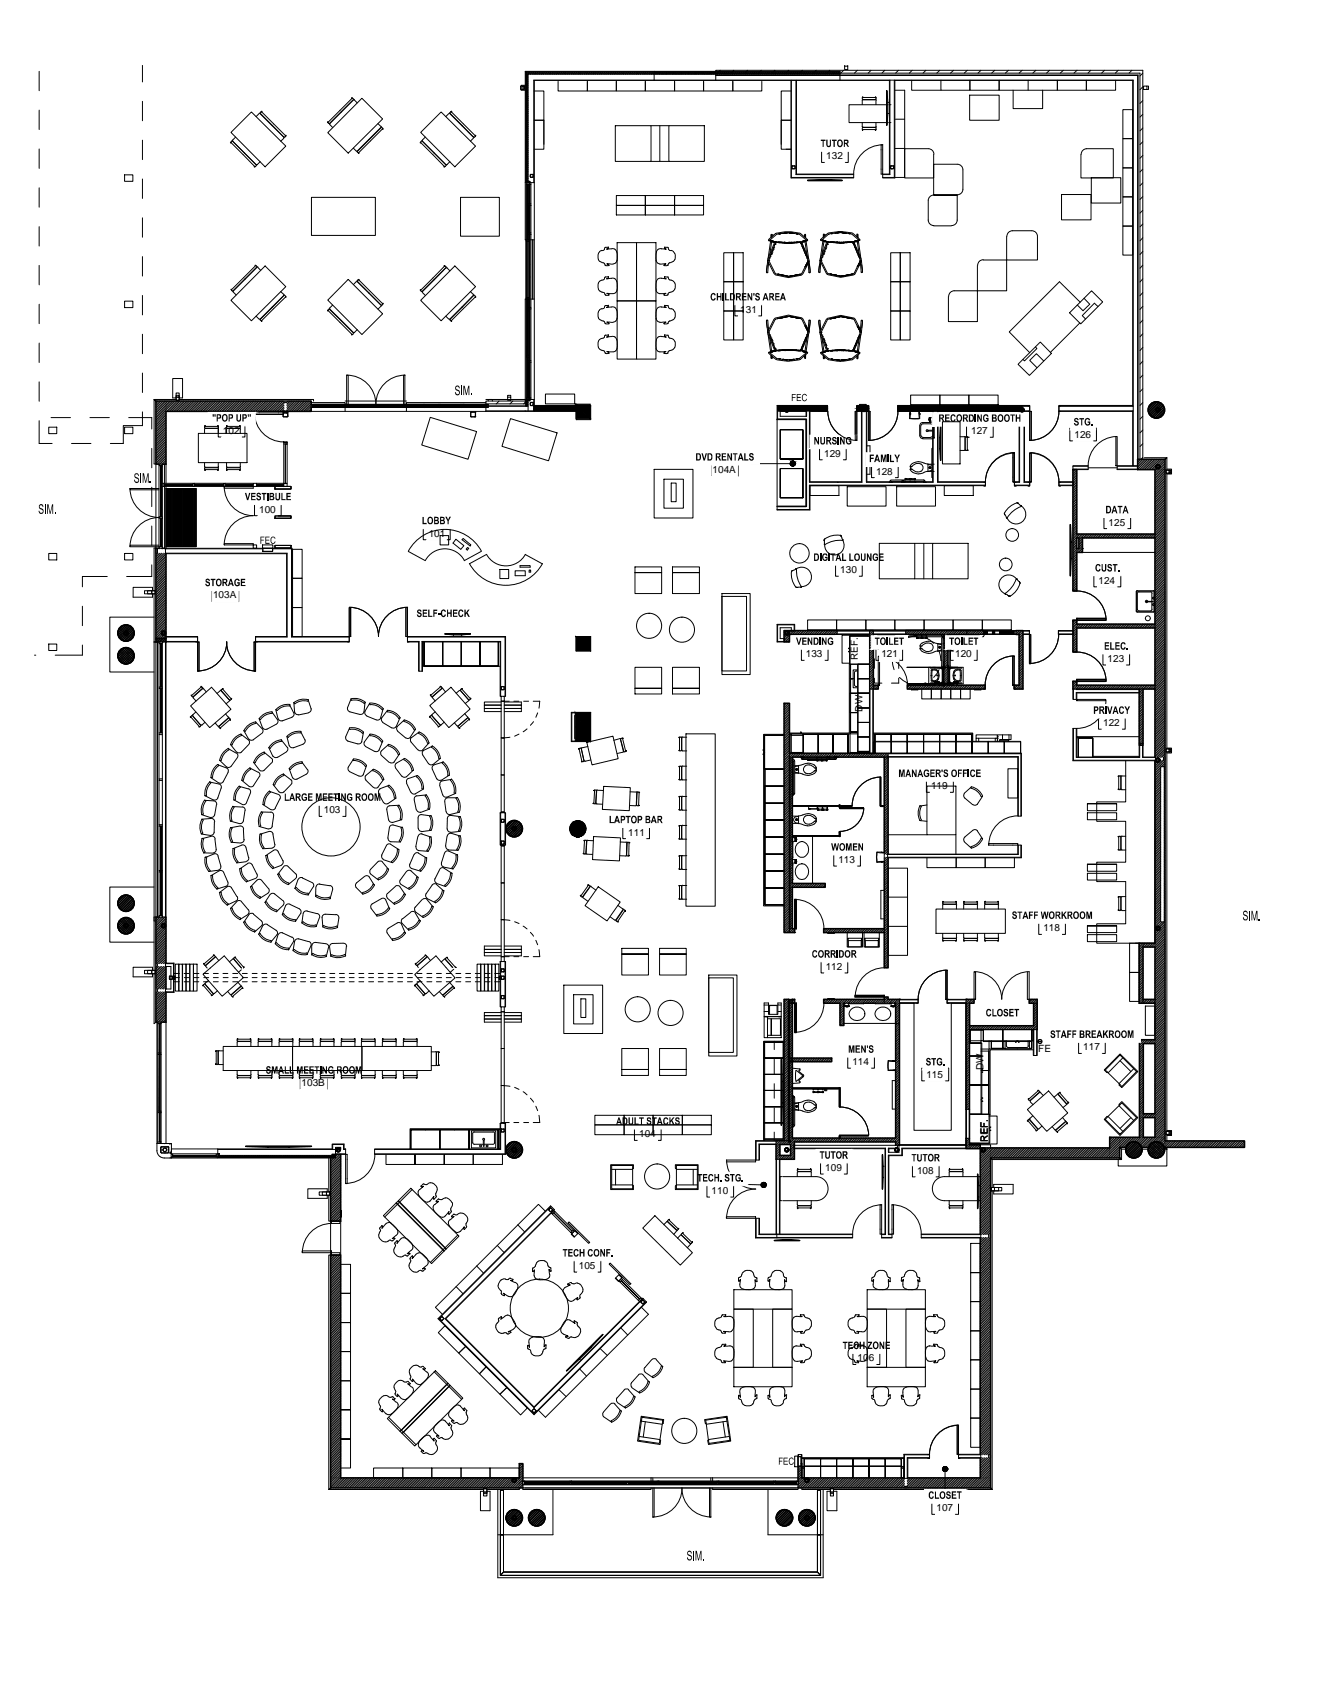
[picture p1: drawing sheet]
<svg xmlns="http://www.w3.org/2000/svg" width="216mm" height="279mm" viewBox="0 0 216 279" stroke-linecap="round" stroke-linejoin="round" font-family="sans-serif">
<defs><g id="words">
<g font-size="1.6">
<text x="135.1" y="26.1">132</text>
<text x="121.1" y="51.2">131</text>
<text x="36.5" y="71">102</text>
<text x="158.8" y="71">127</text>
<text x="175.7" y="71.6">126</text>
<text x="116.6" y="77.4">104A</text>
<text x="134.8" y="74.7">129</text>
<text x="143.3" y="77.6">128</text>
<text x="42.4" y="83.8">100</text>
<text x="70.1" y="87.8">101</text>
<text x="181.3" y="86">125</text>
<text x="137.4" y="93.8">130</text>
<text x="179.7" y="95.5">124</text>
<text x="34.9" y="97.9">103A</text>
<text x="131.8" y="107.5">133</text>
<text x="144.2" y="107.5">121</text>
<text x="156.2" y="107.5">120</text>
<text x="140.3" y="108" transform="rotate(-90 140.3 108)">REF.</text>
<text x="181.2" y="108.3">123</text>
<text x="141.1" y="116.4" transform="rotate(-90 141.1 116.4)">DW</text>
<text x="180.4" y="118.8">122</text>
<text x="152.3" y="129.1">119</text>
<text x="53" y="133">103</text>
<text x="102.8" y="136.7">111</text>
<text x="137.1" y="141.2">113</text>
<text x="170.7" y="152.3">118</text>
<text x="135.1" y="158.7">112</text>
<text x="169.8" y="172.1">FE</text>
<text x="177.2" y="171.8">117</text>
<text x="49.3" y="177.7">103B</text>
<text x="139.4" y="174.2">114</text>
<text x="151.5" y="176.3">115</text>
<text x="160.8" y="175" transform="rotate(-90 160.8 175)">DW</text>
<text x="104.5" y="186">104</text>
<text x="135" y="191.5">109</text>
<text x="161.6" y="186.8" transform="rotate(-90 161.6 186.8)">REF.</text>
<text x="116.4" y="195.3">110</text>
<text x="150" y="192">108</text>
<text x="94.7" y="207.5">105</text>
<text x="140.3" y="222.7">106</text>
<text x="153.2" y="247.2">107</text>
</g>
</g></defs>
<!-- layer: A-FLOR-HRAL -->
<path d="M81.8 251.1h.6v6.1l-.6 .5zM81.8 243.8h.6v7.3h-.6zM82.4 257.2h51.3l.5 .5h-52.4M133.7 257.2v-6.1h.5v6.6M133.7 243.8h.5v7.3h-.5z" fill="none" stroke="#000" stroke-width=".16"/>
<!-- layer: A-WALL-PATT -->
<g fill="#000" stroke="#000" stroke-width=".16">
<path d="M127.2 67.2h1.2zM128.5 67.2h.4zM128.6 66.8h.1z"/>
<path d="M87.3 66.9l8.5 .3v-.3zM87.3 66.9l8.5 .3h-8.5z"/>
<path d="M87.3 66.8h8.6zM87.3 66.8l8.5 .1z"/>
<path d="M87.3 66.8h8.6zM87.3 66.8h8.6z"/>
<path d="M87.3 66.4l8.8 .4v-.4zM87.3 66.4l8.8 .4h-8.8z"/>
<path d="M95.9 66.8h.2zM95.9 66.8h.2z"/>
<path d="M95.9 66.8l.2 .1zM95.9 66.8l.2 .1z"/>
<path d="M95.9 66.9l.2 .3v-.3zM95.9 66.9l.2 .3h-.2z"/>
<path d="M127.2 67.1l1.2 .1v-.1zM127.2 67.1l1.2 .1h-1.2z"/>
<path d="M127.2 66.9l1.2 .2v-.2zM127.2 66.9l1.2 .2h-1.2z"/>
<path d="M127.2 66.8l1.2 .1 .1-.1zM127.2 66.8l1.2 .1h-1.2z"/>
<path d="M127.2 66.8h1.4zM127.2 66.8h1.3z"/>
<path d="M128.6 66.8l.2 .1zM128.5 66.9l.1-.1 .2 .1z"/>
<path d="M128.5 66.9l.4 .1zM128.5 66.9l.4 .1h-.5z"/>
<path d="M128.4 67l.5 .1v-.1zM128.4 67l.5 .1h-.5z"/>
<path d="M128.4 67.1l.5 .1v-.1zM128.4 67.1l.5 .1h-.5z"/>
<path d="M128.4 67.2h.5zM128.4 67.2h.5z"/>
<path d="M127.2 66.4l8.2 .4v-.4zM127.2 66.4l8.2 .4h-8.2z"/>
<path d="M128.7 66.8h6.7zM128.7 66.8h6.7z"/>
<path d="M128.8 66.8l6.6 .1v-.1zM128.8 66.8l6.6 .1h-6.5z"/>
<path d="M128.9 66.9l6.5 .2v-.2zM128.9 66.9l6.5 .2h-6.4z"/>
<path d="M129 67.1l6.4 .1v-.1zM129 67.1l6.4 .1h-6.5z"/>
<path d="M140.1 66.9l1 .3v-.3zM140.1 66.9l1 .3h-1z"/>
<path d="M140.1 66.8h1zM140.1 66.8l1 .1z"/>
<path d="M140.1 66.8h1.1zM140.1 66.8h1z"/>
<path d="M141.2 66.8h.4zM141.2 66.8h.4z"/>
<path d="M141.2 66.8l.4 .1zM141.2 66.8l.4 .1z"/>
<path d="M141.1 66.9l.5 .3v-.3zM141.1 66.9l.5 .3h-.5z"/>
<path d="M140.1 66.4l2 .4v-.4zM140.1 66.4l2 .4h-2z"/>
<path d="M141.5 66.8h.6zM141.5 66.8h.6z"/>
<path d="M141.6 66.8l.5 .1zM141.6 66.8l.5 .1z"/>
<path d="M141.6 66.9l.5 .3v-.3zM141.6 66.9l.5 .3h-.5z"/>
<path d="M146.8 67.2h20zM146.8 67.2h20z"/>
<path d="M146.8 66.9l20 .2v-.2zM146.8 66.9l20 .2h-20z"/>
<path d="M146.8 67.1l20 .1v-.1zM146.8 67.1l20 .1h-20z"/>
<path d="M146.8 66.8l20 .1 .1-.1zM146.8 66.8l20 .1h-20z"/>
<path d="M146.8 66.8h20.3zM146.8 66.8h20.1z"/>
<path d="M146.8 66.4l20.3 .4v-.4zM146.8 66.4l20.3 .4h-20.3z"/>
<path d="M167.1 66.8v.1zM167 66.9l.1-.1v.1z"/>
<path d="M167 66.9l.1 .1zM167 66.9l.1 .1h-.2z"/>
<path d="M166.9 67l.2 .1v-.1zM166.9 67l.2 .1h-.3z"/>
<path d="M166.8 67.1l.3 .1zM166.8 67.1l.3 .1z"/>
<path d="M166.9 67.2h.2zM166.9 67.2h.2z"/>
</g>
<!-- layer: S-COLS -->
<g fill="none" stroke="#000" stroke-width=".16">
<path d="M86.7 28.9h.5M86.7 28.6v.3M86.8 28.6h.4M86.8 28.6v.3M86.8 28.9h.1M86.8 29h.3M87.1 28.5v.1M87.2 28.6v.3M87.2 28.6h-.4M87.2 28.9h.1M129.5 27.2v.3M129.6 27.5v.1"/>
<path d="M129.6 27.5h.1M129.6 27.1h.4l.1 .4M129.6 27.2h.4v.3M129.6 27.6h.4M129.6 27.1v.4M129.6 27.2h.1M130 27.5h.1M130.1 27.5l-.5 .1M145.7 27.5l.4 .1M145.7 27.5h.1M145.7 27.1h.4M145.7 27.6h.4"/>
<path d="M145.7 27.1l-.1 .4M145.7 27.1v.4M145.9 27.6h-.1M146.1 27.2h-.4M146.1 27.1l.1 .4M146.1 27.2v.3M146.2 27.2l-.1 .1M146.2 27.5l-.1 .1M46.3 67.5v.6M46.3 67.5l.1 .7M46.4 68.1h.1M46.4 67.4h-.1"/>
<path d="M46.4 67.4h.6M47 67.4h.1M47 67.5v.6M47.1 67.5v.7h-.7M47.1 67.9l-.1 .1M77 67.5v.6M77 67.5v.7M77 68.1l.7 .1M77.1 67.4h.6M77.1 68.1h.1M77.1 67.4h-.1M77.1 67.4h.1"/>
<path d="M77.6 68.2h.1M77.8 67.4h.1M77.8 67.4l-.1 .7M77.8 68l-.1 .1M77.8 67.5v.6M77.8 68.1h.1M77.8 68.1v.1M86.7 65.9v.4M86.8 65.9h.4M86.8 66.3h.4M86.8 65.9v.4M86.8 66h-.1"/>
<path d="M86.8 66.3h.1M86.8 66.4h.3M86.8 65.9h.1M86.9 65.8v.1M87.1 66.3l-.1 .1M87.2 65.9v.4M87.2 66.3h.1M87.2 66.1v.1M95.8 66.9v.4M95.9 67.2v.1M95.9 66.9l-.1 .1M95.9 66.8h.4l.1 .5"/>
<path d="M95.9 66.8h.4v.5M95.9 67.3h.4M95.9 66.8v.5M96 66.8l-.1 .1M96.1 67.3h.1M96.3 67.2v.1M96.4 67.2l-.5 .1M96.4 67l-.1 .1M128.4 67.1v.1M128.5 67.3h.1M128.7 66.8h.1M128.8 66.8h-.1"/>
<path d="M128.9 66.9v.1M128.9 67.2l-.2 .1M129 67.1l-.1 .1M141.1 66.9v.4M141.1 66.9v.1M141.1 67.2l.1 .1M141.2 67.3h.3M141.2 66.8h.3M141.2 67.2v.1M141.2 66.8l-.1 .5M141.2 66.8v.1M141.4 67.3h-.1"/>
<path d="M141.6 66.8v.5M141.6 66.8v.4M141.6 67.2v.1M141.6 67v.1M166.8 67h.1M166.8 67.1h.1M166.9 67.2v.1M167 67.3h-.1M167.1 67.3h.1M167.1 66.8h.1M167.2 67.3h.1M167.3 66.8v.1"/>
<path d="M167.4 67.1h.1M167.4 66.9h-.1M167.4 67h.1M188.6 65.9l-.7 .6M189 65.8l-1.2 1.1M189.1 67v.1M189.1 76.4v.1M189.1 76.3h.1M189.1 76.5h.1M189.2 67.3h.1M189.2 76.6h.1M189.2 65.8l-1.4 1.4"/>
<path d="M189.3 67.3h.1M189.3 66.8h.1M189.3 76.1h.1M189.3 76.6v.1M189.5 76.1h.1M189.5 65.8l-1.7 1.6M189.5 66.9h.1M189.6 76.2h.1M189.6 76.6h-.1M189.6 67v.1M189.6 76.3v.1M189.7 65.9l-1.8 1.7"/>
<path d="M189.9 66l-1.8 1.8M190 66.1l-1.9 1.9M190.2 66.2l-1.9 1.9M190.3 66.4l-1.8 1.8M190.3 66.6l-1.6 1.7M190.4 67.4l-.9 .9M190.4 66.8l-1.5 1.6M190.4 67.1l-1.2 1.3M19.3 107.2l1.2-1.3 1.4 1.5-1.2 1.2M19.3 107.3l1.3 1.3M19.3 103.7l1.2 1.2M19.3 103.4l1.5 1.5"/>
<path d="M19.3 107l1.6 1.6M19.3 107.6l1 1M19.4 106.8l1.7 1.7M19.4 104l.8 .8M19.4 103.2l1.6 1.6M19.4 106.6l1.9 1.8M19.4 102.9l1.8 1.9M19.5 102.8l1.9 1.8M19.6 106.5l1.8 1.8M19.6 108.1l.1 .2M19.7 102.6l1.8 1.9M19.7 106.3l1.9 1.8"/>
<path d="M19.8 102.5l1.8 1.8M19.9 106.2l1.8 1.8M20 102.4l1.8 1.8M20 106.1l1.8 1.7M20.2 106l-.9 .9M20.2 102.3l1.7 1.7M20.2 106l1.7 1.6M20.2 102.3l-.9 .9M20.3 103.6v.1M20.4 102.3l1.5 1.4-1.1 1.2M20.6 102.3l-1.3 1.3M20.7 103.3h-.1"/>
<path d="M20.7 102.3l1.2 1.1-1.4 1.5M20.7 103.8v.1M20.8 102.3l-1.5 1.5M21 106l-1.6 1.7M21.3 102.4l-1.9 1.8M21.4 106.2l-1.9 1.9M21.4 102.6l-1.8 1.8M21.5 106.4l-1.8 1.8M21.6 102.7l-1.9 1.8M21.6 106.5l-1.8 1.9M21.7 102.9l-1.8 1.8M21.7 106.7l-.5-.6-1.8 1.8"/>
<path d="M21.8 106.7l-1.8 1.7M21.8 103l-1.8 1.8M21.8 104.1l-.6 .7M21.8 103.1l-.7-.8-1.7 1.7M21.8 107.8l-.7 .7M21.9 106.9l-1.7 1.6M21.9 103.2l-1.7 1.6M21.9 107.1l-1.1-1.1-1.5 1.5M21.9 107.1l-1.5 1.5M26.5 103.7h-.1M26.6 103.8h.1M26.8 103.3h.1"/>
<path d="M26.9 103.4h.1M26.9 103.8h.1M27 103.7l-.1 .1M82 112.7l.4 .1M82 112.8h.4M82.4 112.3h-.4v.5M82.4 112.3h-.4v.4M82.4 112.3l.1 .5M82.4 112.3v.4M82.5 112.7l-.1 .1M94.2 118.8h.1M94.2 118.7v.4"/>
<path d="M94.3 119.1l.4 .1M94.3 118.7v.4M94.3 119.1h.1M94.3 119.2h.4M94.3 118.7h.4M94.4 118.7h-.1M94.4 118.6v.1M94.5 119.2h.1M94.7 118.6l-.4 .1M94.7 118.6l.1 .1M94.7 118.7h.1M94.7 118.7v.4"/>
<path d="M94.8 119.1l-.1 .1M94.8 118.9h-.1M94.8 118.7v.4M95.8 105.1v.4M95.8 118.7v.4M95.9 105.5h.1M95.9 119.1v.1M95.9 118.7v.4M95.9 105.2l-.1 .1M95.9 119.1h.1M95.9 105h.4l.1 .5M95.9 105.1h.4v.4"/>
<path d="M95.9 118.6l.5 .1M95.9 105.6h.4M95.9 119.2h.4M95.9 105v.5M95.9 105.1h.1M95.9 118.6v.1M95.9 118.7h.4M96.1 105l-.1 .1M96.3 105.5h.1M96.3 119.1h.1M96.3 118.7v.4M96.4 105.5h-.5"/>
<path d="M96.4 119.1l-.5 .1M96.4 118.7v.4M128.4 103.7h.1M128.4 103.6h.1M128.5 103.8h.1M128.7 103.3h.1M128.7 103.8v.1M128.9 103.4h.1M128.9 103.8h-.1M129 103.6l-.1 .1M82 138l.4 .1M82 134.4l.4 .1"/>
<path d="M82 134.2h.1M82 138.1h.4M82 134.5h.4M82.2 134l-.1 .1M82.4 137.6h-.4v.4M82.4 134h-.4v.4M82.4 134.1h-.4v.3M82.4 137.6l.1 .4M82.4 137.6v.4M82.4 134l.1 .4M82.4 134.1v.3M82.5 138l-.1 .1"/>
<path d="M82.5 134.4l-.1 .1M83.6 134.4l-.7 .7M83.9 135.7v.1M84 134.3l-1.2 1.2M84.3 134.3l-1.5 1.4M84.5 134.3l-1.7 1.7M84.7 134.4l-1.8 1.8M84.9 134.5l-1.9 1.8M85 134.6l-1.8 1.9M85.1 134.8l-1.8 1.8M85.2 135l-1.7 1.8M85.3 135.2l-1.6 1.6"/>
<path d="M85.4 136l-.9 .8M85.4 135.4l-1.5 1.5M85.4 135.7l-1.3 1.2M94.2 135.6h.1M94.2 135.5h.1M94.3 135.7h.1M94.3 135.8h.1M94.5 135.3l-.1 .1M94.5 135.8l-.1 .1M94.5 135.3h.1M94.5 135.8v.1M94.7 135.4h.1"/>
<path d="M94.8 135.5h.1M94.8 135.6h.1M189.1 124.2v.1M189.1 124.3h.1M189.2 124.5h-.1M189.3 124.1h-.1M189.3 124.6h.1M189.3 124.1h.1M189.5 124.1h.1M189.6 124.3h.1M19.3 151.5l1.2 1.3M19.3 151.8l.9 .9"/>
<path d="M19.4 151l1.7 1.7M19.6 150.7l1.8 1.8M19.7 150.5l1.9 1.9M19.8 150.4l1.9 1.8M20 150.3l-.6 .5 1.8 1.8M20 150.3l1.8 1.7M20.1 146.5l-.7 .7M20.2 150.2l1.7 1.6M20.4 150.2l-1.1 1 1.5 1.6M20.5 146.5l-1.2 1.1M20.5 150.1l1.4 1.5M20.5 151.7v.1"/>
<path d="M20.7 150.1l-1.4 1.4M20.7 146.5l-1.4 1.4M20.7 150.1l1.2 1.2M20.7 151.2h.1M20.8 151.4h.1M20.9 150.2l-1.6 1.6M21 146.5l-1.7 1.7M21.2 146.6l-1.8 1.7M21.3 150.4l-1.8 1.8M21.4 146.7l-1.9 1.8M21.5 146.8l-1.9 1.9M21.5 150.5l-1.9 1.8"/>
<path d="M21.6 152.3l-.2 .2M21.6 150.6l-1.9 1.9M21.6 147l-1.8 1.8M21.7 147.1l-1.7 1.8M21.7 150.8l-1.8 1.8M21.8 147.3l-1.6 1.7M21.8 150.9l-.7-.6-1.7 1.7M21.8 151l-1.7 1.7M21.9 148.1l-.9 .9M21.9 147.5l-1.5 1.5M21.9 147.8l-1.3 1.3M21.9 151.2l-1.6 1.6"/>
<path d="M21.9 151.5l-1.3 1.3M21.9 151.8l-1 1M26.5 151.4h-.1M26.5 151.6h.1M26.7 151.2h-.1M26.7 151.7l-.1 .1M26.9 151.2h.1M27 151.4v.1M27.7 159.8l.1 .4M27.7 159.7h.5l-.1 .4M27.7 159.8l.1 .3M27.8 159.7h-.1"/>
<path d="M27.8 159.7h.4M28.2 159.8v.4h-.5M82 159.8v.4h.4M82 158.6v.4h.4M82 158.9h.1M82 158.6v.3M82 159.8v.3M82 159.7h.4M82 158.7v.1M82 158.9l.4 .1M82 158.5h.4M82 159.7h.1"/>
<path d="M82 158.5h.1M82.3 158.5h-.1M82.4 159.7h-.4M82.4 158.5h-.4M82.4 159.7h.1M82.4 158.5h.1M82.4 158.9h.1M82.4 158.6v.3M82.4 159.8v.3M82.5 159.8l-.1 .4M82.5 158.6l-.1 .4M82.5 158.9h-.1"/>
<path d="M189.1 151.8h.1M189.2 152.1h.1M189.2 152h-.1M189.3 152.1h.1M189.3 151.6h-.1M189.5 152.1h-.1M189.5 151.6v.1M189.6 151.7h.1M189.6 151.8h.1M189.6 151.9v.1M27.7 160.2h.4M82 163.3l.4 .1"/>
<path d="M82 162.9v.4M82 160.1h.1M82 160.2h.4M82.4 162.8l-.4 .1M82.4 162.9h-.4M82.4 163.4l.1-.1-.1 .1h-.4M82.4 162.8l.1 .1M82.4 162.9h.1M82.4 160.1h.1M82.4 162.9v.4M82.5 162.9v.4M25.7 188.2a1.21 1.21 0 0 0 1.2 1.2h1.1v-.1"/>
<path d="M25.8 187.1h-.1v1.1M26.3 187.7v.8M26.3 188.5l.1 .1M26.3 187.1h1.7v1.7M26.3 188.5h.1M26.4 187.6h1.1M26.4 188.6h1.1M26.4 188.1h.2M26.4 187.6l-.1 .9M26.4 187.6l-.1 .1M26.9 187.1h.1M27 188.6h-.1"/>
<path d="M27.2 187.8l-.1 .1M27.5 187.6l.1 .1M27.5 187.6l.1 .1v.8M27.5 187.7v.8M27.6 188.5h-.1M27.6 188.5l-.1 .1M27.6 188l-.1 .1M27.7 187.1l.1 .1M28 188.1v.1M28 188.3l-.3 .3 .3 .1M28 189.3l-.2 .1M55 188.2h.1"/>
<path d="M55.2 188.3l-.1 .1M55.4 187.8v.1M55.5 188h.1M55.6 188.2l-.2 .2M82 185.1l.4 .1M82 184.7v.4M82 184.7h.4M82 185.2h.4M82 184.6v.1M82 184.7h.1M82.4 184.7h-.4v.4M82.4 184.6l.1 .1"/>
<path d="M82.4 184.7h.1M82.4 184.7v.4M82.5 185.1l-.1 .1M82.5 184.7v.4M83.5 186.9l-.6 .7M83.8 188.3h.1M83.9 186.8l-1.1 1.1M84.1 187.7v.1M84.2 186.8l-1.4 1.4M84.3 187.8v.1M84.4 188.3l-.1 .1M84.5 186.8l-1.7 1.7"/>
<path d="M84.6 186.9l-1.7 1.8M84.8 187l-1.8 1.8M85 187.1l-1.9 1.9M85.1 187.3l-1.8 1.8M85.2 187.5l-1.7 1.8M85.3 187.6l-1.7 1.7M85.4 188.5l-1 .9M85.4 187.9l-1.6 1.5M85.4 188.1l-1.3 1.3M89.8 197.9l.2-.3-.2 .3M89.8 197.9l.2 .3M89.8 197.8v.1"/>
<path d="M90 198.2h.1M90 197.6h.1M90.1 198.1h.1M90.1 197.6h.1M90.3 197.9h.1M90.4 197.9l-.3 .3M90.4 197.8v.1M90.4 197.9l-.3-.3 .3 .3M90.4 198l-.3 .2M128.4 188.1h.1M128.5 188.3h.1M128.7 187.8l-.1 .1"/>
<path d="M128.7 188.4h-.1M128.8 187.9h.1M129 188.1h-.1M146.4 188v.1M146.4 188.2v.1M146.6 187.8v.1M146.6 188.4h.1M146.8 187.9h.1M147 188l-.1 .1M160.5 188.2h.1M160.7 188.3v.1M160.9 187.9h.1"/>
<path d="M161 188h.1M161 188.3v.1M184.8 186.9l-.6 .6M185.1 186.8l-1 1.1M185.2 186.8l-1.1 1.1M185.5 186.8l-1.4 1.4M185.7 186.8l-1.6 1.6M185.8 186.8l-1.6 1.7M185.9 186.9l-1.7 1.7M185.9 186.9l-1.7 1.8M186.1 187l-1.8 1.8M186.2 187l-1.9 1.8"/>
<path d="M186.3 187.1l-1.9 1.9M186.3 187.1l-1.8 1.9M186.4 187.3l-1.9 1.8M186.5 187.3l-1.9 1.8M186.5 187.4l-1.8 1.8M186.5 188.8l-.4 .4M186.5 187.4l-1.7 1.9M186.6 187.6l-1.7 1.7M186.7 187.6l-1.8 1.7M186.7 187.8l-1.6 1.6M186.7 188.3l-1.1 1.1M186.7 187.9l-1.6 1.5"/>
<path d="M186.7 188.4l-1 1M186.7 188l-1.4 1.4M186.7 188.1l-1.3 1.3M187.8 188.2l1.2 1.2M187.8 188l1.4 1.4M187.8 187.7l1.7 1.7M187.9 187.5l1.8 1.8M188.1 187.2l1.9 1.9M188.3 187.1l1.9 1.8M188.4 187l-.4 .4 1.9 1.8M188.5 187l1.8 1.8M188.7 186.9l1.6 1.7"/>
<path d="M188.9 186.8l-1.1 1.1M188.9 186.8l1.5 1.5-1 1.1M189.4 186.8l-1.6 1.6M189.5 186.8l.9 .9M189.6 186.9l-1.7 1.7 .7 .7M189.8 187l-1.8 1.8M190 187.1l-1.9 1.9M190.1 187.3l-1.8 1.8M190.2 187.4l-1.8 1.8M190.2 188.8l-.4 .4M190.3 187.6l-1.7 1.7M190.4 187.8l-1.6 1.6"/>
<path d="M190.4 188.1l-1.2-1.3-1.4 1.4M190.4 188l-1.3 1.4M71.9 215.8l.3 .2M72 215.7h.1M72.2 215.4l-.3 .2M72.2 215.4l-.3 .3 .3 .3M72.3 216h.1M72.3 215.4l.3 .2M72.3 215.4l.3 .3-.3 .3M72.3 215.4h.1M72.6 215.7h.1M72.6 215.8l-.3 .2"/>
<path d="M104.8 213l.3 .3 .3-.3M104.9 213h.1M105.1 212.7l-.3 .2M105.1 213.3h.1M105.1 212.6h.1M105.1 212.7l-.3 .3 .3 .3M105.2 212.7h-.1M105.2 212.7l.2 .3M105.2 212.7l.3 .2M105.5 213h.1M105.5 213l-.3 .3M105.5 212.9v.1"/>
<path d="M87.1 230.7l.2 .4-.3-.3M87.1 230.8h.1M87.3 230.5l-.2 .2M87.3 230.4l-.3 .3M87.3 231.1h.1M87.3 230.5h.1M87.4 231h.1M87.4 230.5h.1M87.4 230.4l.3 .3M87.6 230.8h.1M87.7 230.7l-.3 .4 .2-.3M83.7 247l-.9 1"/>
<path d="M83.8 242.2h.1M83.8 248.4h.1M83.9 242.4h.1M83.9 248.5h.1M84.1 247l-1.3 1.3M84.1 241.9h.1M84.1 242.4v.1M84.2 248l-.1 .1M84.2 248.5v.1M84.3 242h.1M84.3 248.1h.1M84.3 247l-1.5 1.6"/>
<path d="M84.4 242.2h-.1M84.4 248.4h-.1M84.6 247.1l-1.7 1.7M84.8 247.2l-1.9 1.7M84.9 247.3l-1.8 1.8M85.1 247.4l-1.9 1.9M85.2 247.6l-1.8 1.8M85.3 247.8l-1.8 1.7M85.3 248.9l-.6 .6M85.4 247.9l-1.7 1.7M85.4 248.2l-1.4 1.4M85.4 248.5l-1.1 1.1"/>
<path d="M87.4 247l-.9 .9M87.7 247l-1.2 1.2M88 247l-1.5 1.5M88.2 247l-1.7 1.7M88.4 247.1l-1.8 1.8M88.6 247.3l-1.8 1.8M88.7 247.4l-1.8 1.8M88.9 247.6l-1.9 1.8M89 247.7l-1.8 1.8M89 248.8l-.7 .7M89 247.9l-1.6 1.7M89.1 248.1l-1.5 1.5"/>
<path d="M89.1 248.4l-1.2 1.2M127.7 247.1l-.6 .7M128.1 247l-1.1 1.1M128.4 247l-1.4 1.4M128.7 247l-1.7 1.7M128.8 247.1l-1.7 1.8M129 247.2l-1.8 1.9M129.2 247.3l-1.9 1.9M129.3 247.5l-1.8 1.8M129.4 247.7l-1.8 1.8M129.5 247.8l-1.7 1.7M129.5 248.7l-.9 .9"/>
<path d="M129.6 248.1l-1.6 1.5M129.6 248.4l-1.3 1.2M131.3 247.1l-.5 .6M131.7 242.3h.1M131.7 248.4h.1M131.8 247l-1.1 1.1M131.8 242.4h.1M131.9 248.6h.1M132.1 247l-1.4 1.4M132.1 241.9h.1M132.1 248.1h.1M132.2 242h.1"/>
<path d="M132.2 242.3l-.1 .1M132.3 247l-1.6 1.7M132.5 247.1l-1.7 1.8M132.7 247.2l-1.8 1.8M132.9 247.3l-1.9 1.9M132.9 249.2l-.1 .1M133 247.5l-1.9 1.8M133.1 247.6l-1.8 1.9M133.2 247.8l-1.7 1.7M133.3 248l-1.6 1.6M133.3 248.3l-1.3 1.3M133.3 248.6l-1 1"/>
<circle cx="95.1" cy="67.1" r=".28"/>
<circle cx="95.1" cy="67.1" r=".32"/>
<circle cx="27" cy="188.1" r=".28"/>
<circle cx="27" cy="188.1" r=".32"/>
</g>
<g fill="none" stroke="#000" stroke-width=".25">
<path d="M21.9 103.6a1.33 1.33 0 0 0-1.3-1.4 1.33 1.33 0 0 0-1.3 1.4M189.1 151.9h.1M189.4 151.6h.1"/>
<circle cx="128.7" cy="67.1" r=".28"/>
<circle cx="128.7" cy="67.1" r=".32"/>
<circle cx="167.2" cy="67.1" r=".28"/>
<circle cx="167.2" cy="67.1" r=".32"/>
<circle cx="189.1" cy="67.1" r="1.33"/>
<circle cx="189.4" cy="67.1" r=".28"/>
<circle cx="189.4" cy="76.3" r=".28"/>
<circle cx="189.4" cy="67.1" r=".32"/>
<circle cx="189.4" cy="76.3" r=".32"/>
<circle cx="20.6" cy="107.3" r="1.33"/>
<circle cx="20.6" cy="103.6" r=".28"/>
<circle cx="20.6" cy="103.6" r=".32"/>
<circle cx="20.6" cy="103.6" r="1.33"/>
<circle cx="26.7" cy="103.6" r=".28"/>
<circle cx="26.7" cy="103.6" r=".32"/>
<circle cx="128.7" cy="103.6" r=".28"/>
<circle cx="128.7" cy="103.6" r=".32"/>
<circle cx="84.1" cy="135.6" r=".28"/>
<circle cx="84.1" cy="135.6" r=".32"/>
<circle cx="84.1" cy="135.6" r="1.33"/>
<circle cx="94.5" cy="135.6" r=".28"/>
<circle cx="94.5" cy="135.6" r=".32"/>
<circle cx="189.4" cy="124.3" r=".28"/>
<circle cx="189.4" cy="124.3" r=".32"/>
<circle cx="20.6" cy="151.4" r=".28"/>
<circle cx="20.6" cy="151.4" r=".32"/>
<circle cx="20.6" cy="151.4" r="1.33"/>
<circle cx="20.6" cy="147.8" r="1.33"/>
<circle cx="26.7" cy="151.4" r=".28"/>
<circle cx="26.7" cy="151.4" r=".32"/>
<circle cx="189.4" cy="151.9" r=".28"/>
<circle cx="189.4" cy="151.9" r=".32"/>
<circle cx="55.3" cy="188.1" r=".28"/>
<circle cx="55.3" cy="188.1" r=".32"/>
<circle cx="84.1" cy="188.1" r=".32"/>
<circle cx="84.1" cy="188.1" r=".36"/>
<circle cx="84.1" cy="188.1" r="1.33"/>
<circle cx="128.7" cy="188.1" r=".28"/>
<circle cx="128.7" cy="188.1" r=".32"/>
<circle cx="146.7" cy="188.1" r=".28"/>
<circle cx="146.7" cy="188.1" r=".32"/>
<circle cx="160.8" cy="188.1" r=".28"/>
<circle cx="160.8" cy="188.1" r=".32"/>
<circle cx="185.5" cy="188.1" r="1.33"/>
<circle cx="189.1" cy="188.1" r="1.33"/>
<circle cx="84.1" cy="242.2" r=".28"/>
<circle cx="84.1" cy="248.3" r=".28"/>
<circle cx="84.1" cy="242.2" r=".32"/>
<circle cx="84.1" cy="248.3" r=".32"/>
<circle cx="84.1" cy="248.3" r="1.33"/>
<circle cx="87.8" cy="248.3" r="1.33"/>
<circle cx="128.3" cy="248.3" r="1.33"/>
<circle cx="132" cy="248.3" r="1.33"/>
<circle cx="132" cy="248.3" r=".28"/>
<circle cx="132" cy="242.2" r=".28"/>
<circle cx="132" cy="248.3" r=".32"/>
<circle cx="132" cy="242.2" r=".32"/>
</g>
<!-- layer: A-WALL-PATT -->
<g fill="none" stroke="#000" stroke-width=".16">
<path d="M86 12.1l.1 .1M86 12.5l.3 .1M86 12.8l.1 .1M86 13.2l.1 .1M86 13.5l.1 .1M86 13.9l.1 .1M86 14.2l.1 .1M86 14.6l.1 .1M86 14.9l.1 .1M86 15.3l.1 .1M86 15.6l.1 .1M86 16l.1 .1"/>
<path d="M86 16.3l.1 .2M86 16.7l.1 .1M86 17l.1 .1M86 17.4l.1 .1M86 17.8l.1 .1M86 18.1l.1 .1M86 18.4l.1 .2M86 18.8l.1 .1M86 19.2h.1M86 19.5l.1 .1M86 19.9l.1 .1M86.1 11.8h.1"/>
<path d="M86.1 13.8h.2M86.1 15h.2M86.1 16.2h.2M86.1 17.3h.2M86.1 18.5h.2M86.2 11.8l-.1 .1M86.3 15.4v.1M86.3 15.1h.1M86.3 14.7v.1M86.3 14.3v.1M86.3 14v.1M86.3 13.7h.1"/>
<path d="M86.3 13.3v.1M86.3 12.9v.1M86.3 12.6v.1M86.3 12.2v.1M86.4 16.8l-.1 .1M86.4 18.2l-.1 .1M86.4 19.6l-.3 .1M86.4 19.3l-.1 .1M86.4 19h-.1M86.4 18.6l-.1 .1M86.4 17.9l-.1 .1M86.4 17.5l-.1 .1"/>
<path d="M86.4 17.2l-.1 .1M86.4 16.5h-.1M86.4 16.1l-.1 .1M86.4 15.8l-.1 .1M86.4 12.1h.1M86.4 11.9v.2M86.6 11.8l-.1 .1M86.7 12.1h.1M86.9 11.8l-.1 .1M87.1 12.1h.1M87.3 11.8l-.1 .1M87.4 12.1h.1"/>
<path d="M87.6 11.9v.2M87.6 11.8v.1M87.8 12.1h.1M88 11.8l-.1 .1M88.2 12.1h.1M88.4 11.8l-.2 .1M88.5 12.1h.1M88.7 11.8l-.1 .1M88.8 11.9v.2M88.8 12.1h.1M89 11.8v.1M89.2 12.1h.1"/>
<path d="M89.4 11.8l-.1 .1M89.5 12.1h.1M89.8 11.8l-.1 .1M89.9 12.1h.1M90 11.9v.2M90.1 11.8l-.1 .1M90.3 12.1h.1M90.5 11.8l-.1 .1M90.6 12.1h.1M90.8 11.8l-.1 .1M90.9 12.1h.1M91.2 11.9v.2"/>
<path d="M91.2 11.8l-.1 .1M91.3 12.1h.1M91.5 11.8l-.1 .1M91.7 12.1h.1M91.9 11.8l-.1 .1M92 12.1h.1M92.2 11.8l-.1 .1M92.3 11.9v.2M92.4 12.1h.1M92.6 11.8l-.1 .1M92.7 12.1h.1M92.9 11.8v.1"/>
<path d="M93.1 12.1h.1M93.3 11.8l-.1 .1M93.4 12.1h.1M93.7 11.8l-.2 .3M93.8 12.1h.1M94 11.8l-.1 .1M94.1 12.1h.1M94.3 11.8l-.1 .1M94.5 12.1h.1M94.7 11.8l-.1 .1M94.8 11.9v.2M94.8 12.1h.1"/>
<path d="M95.1 11.8l-.1 .1M95.2 12.1h.1M95.4 11.8l-.1 .1M95.6 12.1h.1M95.8 11.8l-.2 .1M95.9 12.1h.1M95.9 11.9v.2M96.1 11.8l-.1 .1M96.2 12.1h.1M96.4 11.8v.1M96.6 12.1h.1M96.8 11.8l-.1 .1"/>
<path d="M97 12.1h.1M97.1 11.9v.2M97.2 11.8l-.1 .1M97.3 12.1h.1M97.5 11.8l-.1 .1M97.7 12.1h.1M97.9 11.8l-.1 .1M98 12.1h.1M98.2 11.8l-.1 .1M98.3 11.9v.2M98.4 12.1h.1M98.6 11.8l-.1 .1"/>
<path d="M98.7 12.1h.1M98.9 11.8l-.1 .1M99.1 12.1h.1M99.3 11.8l-.1 .1M99.4 12.1h.1M99.5 11.9v.2M99.6 11.8l-.1 .1M99.8 12.1h.1M100 11.8l-.1 .1M100.1 12.1h.1M100.3 11.8v.1M100.5 12.1h.1"/>
<path d="M100.7 11.9v.2M100.7 11.8l-.1 .1M100.9 12.1h.1M101.1 11.8l-.2 .1M101.2 12.1h.1M101.4 11.8l-.1 .1M101.5 12.1h.1M101.7 11.8v.1M101.9 11.9v.2M101.9 12.1h.1M102.1 11.8l-.1 .1M102.2 12.1h.1"/>
<path d="M102.5 11.8l-.1 .1M102.6 12.1h.1M102.8 11.8l-.1 .1M103 12.1h.1M103.2 11.8l-.1 .3M103.3 12.1h.1M103.5 11.8l-.1 .1M103.6 12.1h.1M103.9 11.8l-.1 .1M104 12.1h.1M104.2 11.8l-.1 .1M104.3 11.9v.2"/>
<path d="M104.4 12.1h.1M104.6 11.8l-.1 .1M104.7 12.1h.1M104.9 11.8l-.1 .1M105.1 12.1h.1M105.3 11.8l-.1 .1M105.4 12.1h.1M105.5 11.9v.2M105.6 11.8v.1M105.8 12.1h.1M106 11.8l-.1 .1M106.1 12.1h.1"/>
<path d="M106.4 11.8l-.2 .1M106.5 12.1h.1M106.7 11.9v.2M106.7 11.8l-.1 .1M106.8 12.1h.1M107 11.8l-.1 .1M107 12.1h.1M107.2 12.1h.1M107.2 11.8v.1M107.4 12.1h.1M107.4 11.8l-.1 .1M107.5 12.1h.1"/>
<path d="M107.6 11.8l-.1 .1M107.8 11.8l-.1 .1M107.8 12.1h.1M107.9 12.1h.1M108 11.8l-.2 .3M108.1 11.8l-.1 .1M108.1 12.1h.1M108.3 12.1h.1M108.3 11.8l-.1 .1M108.4 12.1h.1M108.5 11.8l-.2 .1M108.6 12.1h.1"/>
<path d="M108.6 11.8v.1M108.8 11.8l-.1 .1M108.8 12.1h.1M108.9 12.1h.1M109 11.9v.2M109 11.8l-.1 .1M109.1 11.8v.1M109.1 12.1h.1M109.3 12.1h.1M109.4 11.8l-.1 .1M109.5 12.1h.1M109.5 11.8l-.1 .1"/>
<path d="M109.7 12.1h.1M109.7 11.8l-.1 .1M109.9 11.8l-.1 .1M109.9 12.1h.1M110 12.1h.1M110.1 11.8l-.1 .1M110.2 11.9l.1 .2M110.2 11.8l-.1 .1M110.4 12.1h.1M110.4 11.8l-.1 .1M110.5 12.1h.1M110.6 11.8l-.1 .1"/>
<path d="M110.7 12.1h.1M110.8 11.8l-.1 .1M110.9 11.8l-.1 .1M110.9 12.1h.1M111.1 12.1h.1M111.1 11.8l-.1 .1M111.3 11.8l-.1 .1M111.3 12.1h.1M111.4 12.1h.1M111.5 11.8l-.1 .3M111.6 12.1h.1M111.6 11.8l-.1 .1"/>
<path d="M111.8 12.1h.1M111.8 11.8l-.1 .1M112 11.8l-.1 .1M112 12.1h.1M112.1 12.1h.1M112.2 11.8l-.1 .1M112.3 11.8l-.1 .1M112.3 12.1h.1M112.5 12.1h.1M112.5 11.8v.1M112.7 12.1h.1M112.7 11.8l-.1 .3"/>
<path d="M112.8 12.1h.1M112.9 11.8l-.1 .1M113 11.8v.1M113 12.1h.1M113.2 12.1h.1M113.3 11.8l-.2 .1M113.4 11.8l-.1 .1M113.4 12.1h.1M113.6 12.1h.1M113.6 11.8l-.1 .1M113.7 12.1h.1M113.8 11.8l-.2 .1"/>
<path d="M113.8 11.9v.2M113.9 12.1h.1M113.9 11.8l-.1 .1M114.1 11.8l-.1 .1M114.1 12.1h.1M114.2 12.1h.1M114.3 11.8l-.1 .1M114.4 11.8v.1M114.4 12.1h.1M114.6 12.1h.1M114.7 11.8l-.1 .1M114.8 12.1h.1"/>
<path d="M114.8 11.8l-.1 .1M114.9 12.1h.1M115 11.9v.2M115 11.8l-.1 .1M115.2 11.8l-.2 .1M115.2 12.1h.1M115.3 12.1h.1M115.4 11.8l-.2 .1M115.5 11.8l-.1 .1M115.5 12.1h.1M115.7 12.1h.1M115.7 11.8l-.1 .1"/>
<path d="M115.8 11.8v.1M115.8 12.1h.1M116 12.1h.1M116 11.8v.1M116.2 11.9v.2M116.2 11.8l-.1 .1M116.2 12.1h.1M116.3 12.1h.1M116.4 11.8l-.1 .1M116.6 11.8l-.1 .1M116.6 12.1h.1M116.7 12.1h.1"/>
<path d="M116.8 11.8l-.1 .1M116.9 11.8l-.1 .1M116.9 12.1h.1M117.1 12.1h.1M117.1 11.8l-.1 .1M117.3 12.1h.1M117.4 11.9v.2M117.6 12.1h.1M117.8 11.5l-.5 .5M117.8 11.8l-.1 .1M118 12.1h.1M118.2 11.8l-.1 .1"/>
<path d="M118.3 12.1h.1M118.5 11.9v.2M118.5 11.8l-.1 .1M118.7 12.1h.1M118.9 11.8l-.1 .1M119 12.1h.1M119.2 11.8l-.1 .1M119.4 12.1h.1M119.6 11.8l-.1 .1M119.7 11.9l.1 .2M119.9 11.8l-.1 .1M120 11.5l-.4 .5"/>
<path d="M120.1 12.1h.1M120.3 11.8l-.1 .1M120.5 12.1h.1M120.6 11.8l-.1 .1M120.8 12.1h.1M120.9 11.9v.2M121 11.8l-.1 .1M121.1 12.1h.1M121.3 11.8v.1M121.5 12.1h.1M121.7 11.8l-.1 .1M121.8 12.1h.1"/>
<path d="M122.1 11.8l-.2 .1M122.1 11.9v.2M122.2 12.1h.1M122.3 11.5l-.5 .5M122.4 11.8l-.1 .1M122.6 12.1h.1M122.7 11.8v.1M122.9 12.1h.1M123.1 11.8l-.1 .1M123.2 12.1h.1M123.3 11.9v.2M123.5 11.8l-.1 .1"/>
<path d="M123.6 12.1h.1M123.8 11.8l-.1 .1M124 12.1h.1M124.3 12.1h.1M124.5 11.5l-.4 .5M124.5 11.9v.2M124.5 11.8l-.1 .1M124.7 12.1h.1M124.9 11.8l-.1 .1M125 12.1h.1M125.2 11.8l-.1 .1M125.4 12.1h.1"/>
<path d="M125.6 11.8l-.1 .1M125.7 11.9v.2M125.7 12.1h.1M125.9 11.8l-.1 .1M126.1 12.1h.1M126.3 11.8l-.1 .1M126.4 12.1h.1M126.6 11.8l-.1 .1M126.8 11.5l-.5 .5M126.8 12.1h.1M127 11.8l-.1 .3M127.1 12.1h.1"/>
<path d="M127.4 11.8l-.2 .1M127.5 12.1h.1M127.7 11.8l-.1 .1M127.8 12.1h.1M128 11.8l-.1 .1M128.1 11.9v.2M128.2 12.1h.1M128.4 11.8l-.1 .1M128.5 12.1h.1M128.7 11.8v.1M128.9 12.1h.1M129 11.5l-.5 .5"/>
<path d="M129.1 11.8l-.1 .1M129.3 11.9v.2M129.5 11.8l-.2 .1M129.6 12.1h.1M129.8 11.8l-.1 .1M129.9 12.1h.1M130.1 11.8v.1M130.3 12.1h.1M130.4 11.9v.2M130.5 11.8l-.1 .1M130.7 12.1h.1M130.9 11.8l-.1 .1"/>
<path d="M131 12.1h.1M131.2 11.8l-.1 .1M131.2 11.5l-.4 .5M131.4 12.1h.1M131.6 11.8l-.1 .1M131.6 11.9v.2M131.7 12.1h.1M131.9 11.8l-.1 .1M132.1 12.1h.1M132.3 11.8l-.1 .1M132.4 12.1h.1M132.6 11.8l-.1 .1"/>
<path d="M132.8 12.1h.1M132.9 11.9v.2M133 11.8l-.1 .1M133.1 12.1h.1M133.3 11.8l-.1 .1M133.5 11.5l-.5 .5M133.5 12.1h.1M133.7 11.8l-.1 .1M133.8 12.1h.1M134 11.9v.2M134 11.8v.1M134.2 12.1h.1"/>
<path d="M134.4 11.8l-.1 .1M134.5 12.1h.1M134.8 11.8l-.2 .1M134.9 12.1h.1M135.1 11.8l-.1 .1M135.2 11.9l.1 .2M135.4 11.8v.1M135.6 12.1h.1M135.7 11.5l-.4 .5M135.8 11.8l-.1 .1M135.9 12.1h.1M136.2 11.8l-.1 .1"/>
<path d="M136.3 12.1h.1M136.5 11.8l-.1 .3M136.7 12.1h.1M136.9 11.8l-.1 .1M137 12.1h.1M137.2 11.8l-.1 .1M137.3 12.1h.1M138 11.5l-.5 .5M140.2 11.5l-.4 .5M142.5 11.5l-.5 .5M144.7 11.5l-.5 .5M147 11.5l-.5 .5"/>
<path d="M149.2 11.5l-.5 .5M151.4 11.5l-.4 .5M153.7 11.5l-.5 .5M156 11.5l-.5 .5M158.2 11.5l-.5 .5M160.5 11.5l-.6 .5M162.7 11.5l-.5 .5M164.9 11.5l-.5 .5M167.2 11.5l-.5 .5M169.4 11.5l-.5 .5M171.7 11.5l-.5 .5M173.9 11.5l-.5 .5"/>
<path d="M176.2 11.5l-.5 .5M178.4 11.5l-.5 .5M180.7 11.5l-.5 .5M182.9 11.5l-.5 .5M185.1 11.5l-.4 .5M186.9 12l-.4 .4M186.9 14.2l-.4 .5M186.9 16.5l-.4 .4M186.9 18.7l-.4 .5M86 20.2l.1 .1M86 20.6l.1 .1M86 20.9l.1 .1"/>
<path d="M86 21.3l.1 .1M86 21.6l.1 .1M86 22l.3 .1M86 22.3l.1 .1M86 22.7l.1 .1M86 23.1h.1M86 23.4l.1 .1M86 23.7l.1 .2M86 24.1l.1 .1M86 24.5h.1M86 24.8l.1 .1M86 25.2l.1 .1"/>
<path d="M86 25.5l.1 .1M86 25.9l.1 .1M86 26.2l.1 .1M86 26.6l.1 .1M86 26.9l.1 .1M86 27.3l.1 .1M86 27.6l.1 .1M86 28l.1 .1M86 28.3l.1 .1M86 28.7l.1 .1M86 29l.1 .2M86 29.4l.1 .1"/>
<path d="M86 29.7h.1M86.1 20.9h.2M86.1 23.3h.2M86.1 24.5h.2M86.1 25.7h.2M86.1 26.9h.2M86.1 28.1h.2M86.2 29.7h.1M86.4 23.5l-.1 .1M86.4 24.9l-.1 .1M86.4 27.8h-.1M86.4 29.2h-.3"/>
<path d="M86.4 29.5l-.1 .1M86.4 28.8l-.1 .1M86.4 28.5h-.1M86.4 28.1l-.1 .1M86.4 27.4l-.1 .1M86.4 27l-.1 .1M86.4 26.7l-.1 .1M86.4 26.4h-.1M86.4 26l-.1 .1M86.4 25.6l-.1 .1M86.4 25.3h-.1M86.4 24.6l-.1 .1"/>
<path d="M86.4 24.2l-.1 .1M86.4 23.9h-.1M86.4 23.2h-.1M86.4 22.8l-.1 .1M86.4 22.5h-.1M86.4 22.1l-.1 .1M86.4 21.7l-.1 .1M86.4 21.4l-.1 .1M86.4 21.1l-.1 .1M86.4 20.7l-.1 .1M86.4 20.3l-.1 .1M86.4 20l-.1 .1"/>
<path d="M86.5 29.7h.1M86.6 29.7h.1M186.9 20.9l-.4 .5M186.9 23.2l-.4 .5M186.9 25.4l-.4 .5M186.9 27.7l-.4 .4M186.9 29.9l-.4 .5M186.9 32.2l-.4 .4M186.9 34.4l-.4 .5M186.9 36.6l-.4 .5M186.9 38.9l-.4 .5M86.6 45.3h.1"/>
<path d="M86.6 43.3h.1M86.6 48.4h.1M186.9 41.1l-.4 .5M186.9 43.4l-.4 .5M186.9 45.6l-.4 .5M186.9 47.9l-.4 .5M186.9 50.1l-.4 .5M186.9 52.4l-.4 .5M186.9 54.6l-.4 .5M186.9 56.8l-.4 .5M186.9 59.1l-.4 .5M25.5 65.6h.1"/>
<path d="M25.8 65.6l-.3 .3M26.1 65.6l-.6 .6M26.3 65.6l-.8 .9M26.6 65.6l-1.1 1.1M26.9 65.6l-1.4 1.4M27.1 67.3l-1.6 1.7M27.1 67.6l-1.6 1.7M27.1 67.9l-1.6 1.7M27.1 68.2l-1.6 1.6M27.1 68.5l-1.6 1.6M27.1 68.7l-1.6 1.7M27.1 69l-1.6 1.7"/>
<path d="M27.1 69.3l-1.6 1.7M27.1 69.6l-1.6 1.7M27.1 69.9l-1.6 1.6M27.1 70.1l-1.6 1.7M27.1 70.4l-1.6 1.7M27.1 70.7l-1.6 1.7M27.1 71l-1.6 1.7M27.1 71.3l-1.6 1.6M27.1 71.5l-1.6 1.7M27.1 71.8l-1.6 1.7M27.1 72.1l-1.6 1.7M27.1 72.4l-1.6 1.7"/>
<path d="M27.1 72.7l-1.6 1.6M27.1 73l-1.6 1.6M27.1 73.2l-1.6 1.7M27.1 73.5l-1.6 1.7M27.1 73.8l-1.6 1.7M27.1 74.1l-1.6 1.7M27.1 74.4l-1.5 1.5M27.1 74.6l-1.2 1.3M27.1 74.9l-1 1M27.1 75.2l-.7 .7M27.1 75.5l-.4 .4M27.1 75.8l-.1 .1"/>
<path d="M27.2 65.6l-1.7 1.7M27.5 65.6l-2 2M27.8 65.6l-2.3 2.3M28 65.6l-2.5 2.6M28.3 65.6l-2.8 2.8M28.6 65.6l-3.1 3.1M28.9 65.6l-1.7 1.7M29.2 65.6l-1.7 1.7M29.4 65.6l-1.6 1.7M29.7 65.6l-1.7 1.7M30 65.6l-1.7 1.7M30.3 65.6l-1.7 1.7"/>
<path d="M30.6 65.6l-1.7 1.7M30.8 65.6l-1.6 1.7M31.1 65.6l-1.6 1.7M31.4 65.6l-1.7 1.7M31.7 65.6l-1.7 1.7M32 65.6l-1.7 1.7M32.3 65.6l-1.7 1.7M32.5 65.6l-1.6 1.7M32.8 65.6l-1.7 1.7M33.1 65.6l-1.7 1.7M33.4 65.6l-1.7 1.7M33.7 65.6l-1.7 1.7"/>
<path d="M33.9 65.6l-1.6 1.7M34.2 65.6l-1.6 1.7M34.5 65.6l-1.7 1.7M34.8 65.6l-1.7 1.7M35.1 65.6l-1.7 1.7M35.3 65.6l-1.6 1.7M35.6 65.6l-1.6 1.7M35.9 65.6l-1.7 1.7M36.2 65.6l-1.7 1.7M36.5 65.6l-1.7 1.7M36.8 65.6l-1.7 1.7M37 65.6l-1.6 1.7"/>
<path d="M37.3 65.6l-1.7 1.7M37.6 65.6l-1.7 1.7M37.9 65.6l-1.7 1.7M38.2 65.6l-1.7 1.7M38.4 65.6l-1.6 1.7M38.7 65.6l-1.6 1.7M39 65.6l-1.7 1.7M39.3 65.6l-1.7 1.7M39.6 65.6l-1.7 1.7M39.8 65.6l-1.6 1.7M40.1 65.6l-1.6 1.7M40.4 65.6l-1.7 1.7"/>
<path d="M40.7 65.6l-1.7 1.7M41 65.6l-1.7 1.7M41.2 65.6l-1.6 1.7M41.5 65.6l-1.7 1.7M41.8 65.6l-1.7 1.7M42.1 65.6l-1.7 1.7M42.3 65.6l-1.6 1.7M42.6 65.6l-1.6 1.7M42.9 65.6l-1.7 1.7M43.2 65.6l-1.7 1.7M43.5 65.6l-1.7 1.7M43.7 65.6l-1.6 1.7"/>
<path d="M44 65.6l-1.6 1.7M44.3 65.6l-1.7 1.7M44.6 65.6l-1.7 1.7M44.9 65.6l-1.7 1.7M45.1 65.6l-1.6 1.7M45.4 65.6l-1.6 1.7M45.7 65.6l-1.7 1.7M46 65.6l-1.7 1.7M46.3 65.6l-1.7 1.7M46.5 65.7l-1.6 1.6M46.5 66l-1.3 1.3M46.5 66.3l-1.1 1"/>
<path d="M46.5 66.6l-.8 .7M46.5 66.8l-.5 .5M46.5 67.1l-.2 .2M47.1 65.6l-.2 .2M47.4 65.6l-.5 .5M47.7 65.6l-.8 .8M48 65.6l-1.1 1.1M48.2 65.6l-1.3 1.4M48.5 65.6l-1.6 1.6M48.8 65.6l-1.7 1.7M49.1 65.6l-1.7 1.7M49.4 65.6l-1.7 1.7"/>
<path d="M49.7 65.6l-1.7 1.7M49.9 65.6l-1.6 1.7M50.2 65.6l-1.7 1.7M50.5 65.6l-1.7 1.7M50.8 65.6l-1.7 1.7M50.9 66.3l-1 1M50.9 66.6l-.7 .7M50.9 67.2l-.1 .1M50.9 65.8l-1.5 1.5M50.9 66.1l-1.2 1.2M50.9 66.9l-.4 .4M81.6 65.6l-.4 .5"/>
<path d="M83.9 65.6l-.5 .5M85.9 65.8l-.2 .3M86 65.7l.1 .1M86 66.1l.3 .1M86 66.4h.1M86.2 65.5v.1M86.2 65.5v.1l.2-.1M86.4 66.2l-.1 .1M86.4 65.9h-.1M86.6 65.5v.1M87.4 66.4h-.1M87.8 66.4h-.1"/>
<path d="M88.1 66.4h-.1M88.5 66.4h-.1M88.8 66.4h-.1M89.2 66.4h-.1M89.5 66.4h.1M89.9 66.4h-.1M90.2 66.4h-.1M90.6 66.4h-.1M90.9 66.4h.1M91.3 66.4h-.1M91.7 66.4h-.1M92 66.4h-.1"/>
<path d="M92.3 66.4h.1M92.7 66.4h-.1M93.1 66.4h-.1M93.4 66.4h-.1M93.8 66.4h-.1M94.1 66.4h-.1M94.5 66.4h-.1M94.8 66.4h.1M95.2 66.4h-.1M95.5 66.4h-.1M95.9 66.4h-.1M96.2 66.4h.1"/>
<path d="M96.5 66.4h.1M127.3 66.4h-.1M127.6 66.4h.1M128 66.4h-.1M128.3 66.4h-.1M128.7 66.4h-.1M129 66.4h.1M129.4 66.4h-.1M129.7 66.4h-.1M130.1 66.4h-.1M130.4 66.4h.1M130.8 66.4h-.1"/>
<path d="M131.2 66.4h-.1M131.5 66.4h-.1M131.8 66.4h.1M132.2 66.4h-.1M132.6 66.4h-.1M132.9 66.4h-.1M133.3 66.4h-.1M133.6 66.4h-.1M134 66.4h-.1M134.3 66.4h.1M134.7 66.4h-.1M135 66.4h-.1"/>
<path d="M135.4 66.4h-.1M140.3 66.4h-.1M140.7 66.4h-.1M141 66.4h-.1M141.4 66.4h-.1M141.7 66.4h.1M142.1 66.4h-.1M147 66.4h.1M147.4 66.4h-.1M147.7 66.4h-.1M148.1 66.4h-.1M148.4 66.4h.1"/>
<path d="M148.8 66.4h-.1M149.2 66.4h-.1M149.5 66.4h-.1M149.8 66.4h-.1M150.2 66.4h-.1M150.6 66.4h-.1M150.9 66.4h-.1M151.3 66.4h-.1M151.6 66.4h-.1M151.9 66.4h.1M152.3 66.4h-.1M152.7 66.4h-.1"/>
<path d="M153 66.4h-.1M153.4 66.4h-.1M153.7 66.4h-.1M154.1 66.4h-.1M154.4 66.4h.1M154.8 66.4h-.1M155.1 66.4h-.1M155.5 66.4h-.1M155.8 66.4h.1M156.2 66.4h-.1M156.6 66.4h-.1M156.9 66.4h-.1"/>
<path d="M157.2 66.4h.1M157.6 66.4h-.1M158 66.4h-.1M158.3 66.4h-.1M158.7 66.4h-.1M159 66.4h-.1M159.4 66.4h-.1M159.7 66.4h.1M160.1 66.4h-.1M160.4 66.4h-.1M160.8 66.4h-.1M161.1 66.4h.1"/>
<path d="M161.5 66.4h-.1M161.8 66.4h.1M162.2 66.4h-.1M162.5 66.4h-.1M162.9 66.4h-.1M163.3 66.4h-.1M163.6 66.4h-.1M163.9 66.4h.1M164.3 66.4h-.1M164.6 66.4h.1M165 66.4h-.1M165.4 66.4h-.1"/>
<path d="M165.7 66.4h-.1M166 66.4h.1M166.4 66.4h-.1M166.8 66.4h-.1M167.1 66.4h-.1M175.7 76.8l-.2 .2M176 76.8l-.5 .5M176.1 76.9l-.6 .7M176.1 77.2l-.6 .6M176.1 77.5l-.6 .6M176.1 77.8l-.6 .6M176.1 78l-.6 .7"/>
<path d="M176.1 78.3l-.6 .7M176.1 78.6l-.6 .6M176.1 78.9l-.6 .6M176.1 79.2l-.6 .6M176.1 79.4l-.6 .7M176.1 79.7l-.6 .7M186.3 75.1l-.2 .3M186.9 75.1l-.8 .8M186.9 68.1l-.4 .5M186.9 70.3l-.4 .5M186.9 72.6l-.4 .5M186.9 74.8l-.8 .8"/>
<path d="M186.9 61.4l-.4 .4M186.9 63.6l-.4 .5M186.9 65.9l-.4 .4M187.2 75.1l-1.1 1.1M187.5 75.1l-1.4 1.4M187.7 75.1l-1.6 1.7M188 75.1l-1.7 1.7M188.3 75.1l-1.7 1.7M188.6 75.1l-1.7 1.7M188.9 75.1l-1.7 1.7M189.1 76.3l-.5 .5M189.1 75.1l-1.6 1.7"/>
<path d="M189.1 76.5l-.2 .3M189.3 76.1l-.2 .2M189.3 76.7l-.4 .3M189.4 75.1l-1.6 1.7M189.6 76.4l-.3 .2M189.7 75.1l-1.7 1.7M190 75.1l-1.7 1.7M190.3 75.1l-1 1M190.6 75.1l-1.4 1.4M190.6 75.7l-1.7 1.6M190.6 75.9l-1.7 1.7M190.6 76.5l-1.7 1.7"/>
<path d="M190.6 77.1l-1.7 1.6M190.6 77.9l-1.7 1.7M190.6 79.3l-1.7 1.7M190.6 79.9l-1.7 1.6M190.6 75.4l-1 .9M190.6 77.6l-1.7 1.7M190.6 78.5l-1.7 1.6M190.6 76.2l-1.7 1.7M190.6 76.8l-1.7 1.6M190.6 77.3l-1.7 1.7M190.6 78.2l-1.7 1.7M190.6 78.7l-1.7 1.7"/>
<path d="M190.6 79l-1.7 1.7M190.6 79.6l-1.7 1.7M25.6 89.7l-.1 .1M25.6 90.5l-.1 .1M25.8 89.7v.1M25.9 90.5l-.4 .4M26.1 89.7l-.1 .1M26.2 90.5l-.7 .7M26.4 89.7l-.1 .1M26.4 90.5l-.9 1M26.7 89.7l-.1 .1M26.7 90.5l-1.2 1.2"/>
<path d="M27 89.7l-.1 .1M27 90.5l-1.5 1.5M27.1 90.6l-1.6 1.7M27.1 90.9l-1.6 1.7M27.1 91.2l-1.6 1.7M27.1 91.5l-1.6 1.7M27.1 91.8l-1.6 1.6M27.1 92l-1.6 1.7M27.1 92.3l-1.6 1.7M27.1 92.6l-1.6 1.7M27.1 92.9l-1.6 1.7M27.1 93.2l-1.6 1.6"/>
<path d="M27.1 93.5l-1.6 1.6M27.1 93.7l-1.6 1.7M27.1 94l-1.6 1.7M27.1 94.3l-1.6 1.7M27.1 94.6l-1.6 1.6M27.1 94.9l-1.6 1.6M27.1 95.1l-1.6 1.7M27.1 95.4l-1.6 1.7M27.1 95.7l-1.6 1.7M27.1 96l-1.6 1.6M27.1 96.3l-1.6 1.6M27.1 96.5l-1.6 1.7"/>
<path d="M27.1 96.8l-1.6 1.7M27.1 97.1l-1.6 1.6M27.1 97.4l-1.6 1.6M27.1 97.6l-1.6 1.7M27.1 97.9l-1.6 1.7M27.1 98.2l-1.6 1.7M27.1 98.5l-1.6 1.6M27.1 98.7l-1.6 1.7M27.1 99l-1.6 1.7M27.1 99.3l-1.6 1.7M27.1 99.6l-1.6 1.7M27.1 99.9l-1.6 1.6"/>
<path d="M176.1 80l-.6 .6M176.1 80.3l-.6 .6M176.1 80.6l-.6 .6M176.1 80.9l-.6 .6M176.1 81.1l-.6 .7M176.1 81.4l-.6 .7M176.1 81.7l-.6 .6M176.1 82l-.6 .6M176.1 82.3l-.6 .6M176.1 82.5l-.6 .7M176.1 82.8l-.6 .7M176.1 83.1l-.6 .6"/>
<path d="M176.1 83.4l-.6 .6M176.1 83.7l-.6 .6M176.1 83.9l-.6 .7M176.1 84.2l-.6 .7M176.1 84.5l-.6 .7M176.1 84.8l-.6 .6M176.1 85.1l-.6 .6M176.1 85.4l-.6 .6M176.1 85.6l-.6 .7M176.1 85.9l-.6 .7M176.1 86.2l-.6 .6M176.1 86.5l-.6 .6"/>
<path d="M176.1 86.8l-.6 .6M176.1 87l-.6 .7M176.1 87.3l-.6 .7M176.1 88.2l-.6 .6M176.1 88.5l-.6 .6M176.1 88.7l-.6 .7M176.1 89l-.6 .6M176.1 89.3l-.6 .6M176.1 89.6l-.6 .6M176.1 90.4l-.6 .6M176.1 90.7l-.6 .6M176.1 91l-.6 .6"/>
<path d="M176.1 91.3l-.6 .6M176.1 91.5l-.6 .6M176.1 91.8l-.6 .6M176.1 92.1l-.6 .6M176.1 92.4l-.6 .6M176.1 92.7l-.6 .6M176.1 92.9l-.6 .6M176.1 93.2l-.6 .6M176.1 93.5l-.6 .6M176.1 93.8l-.6 .6M176.1 94.1l-.6 .6M176.1 94.3l-.6 .7"/>
<path d="M176.1 94.6l-.6 .6M176.1 94.9l-.6 .6M176.1 95.2l-.6 .6M176.1 95.4l-.6 .7M176.1 95.7l-.6 .7M176.1 96l-.6 .6M176.1 96.3l-.4 .4M176.1 96.6l-.1 .1M176.2 89.7l-.7 .8M176.4 87.4l-.9 .8M176.6 87.4l-1.1 1.1M176.9 87.4l-.6 .6"/>
<path d="M177.1 89.7h.1M177.1 89.2l-1.6 1.5M177.1 89.4l-.9 1M177.1 90l-.4 .4M177.1 89.7l-.7 .7M177.1 88l-.6 .7M177.1 88.3l-.6 .7M177.1 88.6l-.6 .6M177.1 88.9l-.6 .6M177.1 90.3l-.1 .1M177.2 87.4l-.7 .7M177.5 87.4l-1 1"/>
<path d="M177.8 87.4l-.7 .6M178 87.4l-.6 .6M178.3 87.4l-.6 .6M178.6 87.4l-.6 .6M178.9 87.4l-.7 .6M179.2 87.4l-.7 .6M179.4 87.4l-.6 .6M179.7 87.4l-.6 .6M180 87.4l-.6 .6M180.3 87.4l-.7 .6M180.6 87.4l-.7 .6M180.9 87.4l-.7 .6"/>
<path d="M181.1 87.4l-.6 .6M181.4 87.4l-.6 .6M181.7 87.4l-.6 .6M182 87.4l-.7 .6M182.3 87.4l-.7 .6M182.5 87.4l-.6 .6M182.8 87.4l-.6 .6M183.1 87.4l-.6 .6M183.4 87.4l-.7 .6M183.7 87.4l-.7 .6M183.9 87.4l-.6 .6M184.2 87.4l-.6 .6"/>
<path d="M184.5 87.4l-.6 .6M184.8 87.4l-.6 .6M185.1 87.4l-.7 .6M185.3 87.4l-.6 .6M185.6 87.4l-.6 .6M185.9 87.4l-.6 .6M186.2 87.4l-.6 .6M186.5 87.4l-.7 .6M186.7 87.4l-.6 .6M187 87.4l-.6 .6M187.3 87.4l-.6 .6M187.6 87.4l-.6 .6"/>
<path d="M187.8 87.4l-.6 .6M188.1 87.4l-.6 .6M188.4 87.4l-.6 .6M188.7 87.4l-.6 .6M190.6 80.2l-1.7 1.6M190.6 87.4l-1.7 1.7M190.6 87.7l-1.7 1.7M190.6 89.1l-1.7 1.7M190.6 89.7l-1.7 1.6M190.6 90l-1.7 1.6M190.6 97.3l-1.7 1.6M190.6 97.6l-1.7 1.6"/>
<path d="M190.6 82.1l-1.7 1.7M190.6 82.4l-1.7 1.7M190.6 84.7l-1.7 1.6M190.6 85.5l-1.7 1.7M190.6 85.8l-2.2 2.2M190.6 86l-1.9 2M190.6 88.3l-1.7 1.6M190.6 90.5l-1.7 1.7M190.6 91.4l-1.7 1.6M190.6 91.9l-1.7 1.7M190.6 92.8l-1.7 1.6M190.6 93.1l-1.7 1.6"/>
<path d="M190.6 93.6l-1.7 1.7M190.6 94.2l-1.7 1.6M190.6 94.5l-1.7 1.6M190.6 95l-1.7 1.7M190.6 95.3l-1.7 1.7M190.6 95.9l-1.7 1.6M190.6 96.7l-1.7 1.7M190.6 98.1l-1.7 1.7M190.6 99l-1.7 1.6M190.6 99.5l-1.7 1.7M190.6 99.8l-1.7 1.7M190.6 80.7l-1.7 1.7"/>
<path d="M190.6 81.6l-1.7 1.6M190.6 83l-1.7 1.6M190.6 83.8l-1.7 1.7M190.6 85.2l-1.7 1.7M190.6 86.9l-1.7 1.6M190.6 86.6l-1.7 1.7M190.6 80.4l-1.7 1.7M190.6 81l-1.7 1.7M190.6 81.3l-1.7 1.7M190.6 81.8l-1.7 1.7M190.6 82.7l-1.7 1.7M190.6 83.2l-1.7 1.7"/>
<path d="M190.6 83.5l-1.7 1.7M190.6 84.1l-1.7 1.7M190.6 84.4l-1.7 1.6M190.6 84.9l-1.7 1.7M190.6 86.3l-1.7 1.7M190.6 87.2l-1.7 1.6M190.6 88l-1.7 1.7M190.6 88.5l-1.7 1.7M190.6 88.8l-1.7 1.7M190.6 89.4l-1.7 1.7M190.6 90.2l-1.7 1.7M190.6 90.8l-1.7 1.7"/>
<path d="M190.6 91.1l-1.7 1.7M190.6 91.6l-1.7 1.7M190.6 92.2l-1.7 1.7M190.6 92.5l-1.7 1.7M190.6 93.3l-1.7 1.7M190.6 93.9l-1.7 1.7M190.6 94.7l-1.7 1.7M190.6 95.6l-1.7 1.7M190.6 96.1l-1.7 1.7M190.6 96.4l-1.7 1.7M190.6 97l-1.7 1.7M190.6 97.8l-1.7 1.7"/>
<path d="M190.6 98.4l-1.7 1.7M190.6 98.7l-1.7 1.7M190.6 99.2l-1.7 1.7M26.4 103.7l-.9 .9 .3-.2M26.9 103.8l-1.2 1.2 .6-.6M26.9 103.4l-1.4 1.5M27.1 103l-.6 .7M27.1 100.2l-1.6 1.6M27.1 100.4l-1.6 1.7M27.1 100.7l-1.6 1.7M27.1 101l-1.6 1.7M27.1 101.3l-1.6 1.7"/>
<path d="M27.1 101.6l-1.6 1.6M27.1 101.8l-1.6 1.7M27.1 102.1l-1.6 1.7M27.1 102.4l-1.6 1.7M27.1 102.7l-1.6 1.7M27.1 103.3l-.1 .1M27.1 103.5l-.2 .3M27.1 103.8l-1.1 1.2M27.1 104.1l-.9 .9 .7-.6M27.1 104.4l-.6 .6 .6-.6M27.1 104.7l-.3 .3M27.1 104.9v.1"/>
<path d="M128.3 103.2h-.1M128.4 103.6l-.2 .2M128.5 115l-.3 .3M128.5 103.2l-.3 .3M128.7 103.3l-.3 .3M128.7 103.9l-.5 .4M128.7 115l-.5 .6M128.8 103.2l-.1 .1M128.9 103.7l-.2 .1M129 115l-.8 .9M129.1 103.2l-.9 .8M129.1 103.2h.1"/>
<path d="M129.1 104l-.9 .9M129.1 104.3l-.7 .7M129.1 104.5l-.4 .5M129.1 104.8l-.1 .2M129.1 116.7l-.9 .8M129.1 116.9l-.9 .9M129.1 118.3l-.9 .9M129.1 118.6l-.9 .9M129.1 118.9l-.9 .9M129.1 119.2l-.9 .8M129.1 116.1l-.9 .9M129.1 117.8l-.9 .8"/>
<path d="M129.1 115.2l-.9 .9M129.1 115.5l-.9 .9M129.1 115.8l-.9 .9M129.1 116.4l-.9 .8M129.1 117.2l-.9 .9M129.1 117.5l-.9 .9M129.1 118.1l-.9 .8M129.1 119.5l-.9 .8M129.1 119.7l-.9 .9M129.4 103.2l-.4 .4M129.7 103.2l-1.5 1.4M130 103.2l-.7 .6"/>
<path d="M130.2 103.2l-.6 .6M130.5 103.2l-.6 .6M130.8 103.2l-.6 .6M131.1 103.2l-.7 .6M131.4 103.2l-.7 .6M131.6 103.2l-.6 .6M131.9 103.2l-.6 .6M132.2 103.2l-.6 .6M132.5 103.2l-.7 .6M132.8 103.2l-.7 .6M133 103.2l-.6 .6M133.3 103.2l-.6 .6"/>
<path d="M133.6 103.2l-.6 .6M133.9 103.2l-.6 .6M134.2 103.2l-.7 .6M134.5 103.2l-.7 .6M134.7 103.2l-.6 .6M135 103.2l-.6 .6M135.3 103.2l-.6 .6M135.6 103.2l-.7 .6M135.9 103.2l-.7 .6M136.1 103.2l-.6 .6M136.4 103.2l-.6 .6M136.7 103.2l-.6 .6"/>
<path d="M136.9 103.8h.1M136.9 103.2l-.6 .6M136.9 103.5l-.3 .3M142.3 103.2l-.1 .1M142.6 103.2l-.4 .3M142.8 109.9l-.6 .7M142.8 110.5l-.6 .6M142.8 110.8l-.6 .6M142.8 111.6l-.6 .7M142.8 103.2l-.6 .6M142.8 103.5l-.6 .6M142.8 103.7l-.6 .7"/>
<path d="M142.8 109.1l-.6 .6M142.8 109.6l-.6 .7M142.8 110.2l-.6 .7M142.8 111.3l-.6 .7M142.8 111.9l-.6 .6M142.8 104l-.6 .7M142.8 104.3l-.6 .6M142.8 104.6l-.6 .6M142.8 104.9l-.6 .6M142.8 105.1l-.6 .7M142.8 105.4l-.6 .7M142.8 105.7l-.6 .6"/>
<path d="M142.8 106l-.6 .6M142.8 106.3l-.6 .6M142.8 106.5l-.6 .7M142.8 106.8l-.6 .7M142.8 107.1l-.6 .7M142.8 107.4l-.6 .6M142.8 107.7l-.6 .6M142.8 108l-.6 .6M142.8 108.2l-.6 .7M142.8 108.5l-.6 .7M142.8 108.8l-.6 .6M142.8 109.4l-.6 .6"/>
<path d="M142.8 111.1l-.6 .6M142.9 112.1l-.6 .6M143.2 112.1l-.6 .6M143.5 112.1l-.7 .6M143.7 112.2l-.6 .5M143.7 112.5l-.3 .2M148.2 103.2h-.1M148.5 103.2l-.4 .3M148.5 112.1l-.1 .1M148.8 103.2l-.7 .6M148.8 112.1l-.4 .4M149 103.2l-.6 .6"/>
<path d="M149.1 112.1l-.6 .6M149.3 103.2l-.6 .6M149.4 112.1l-.7 .6M149.6 103.2l-.6 .6M149.7 112.1l-.7 .6M149.9 103.2l-.7 .6M149.9 112.1l-.6 .6M150.2 103.2l-.7 .6M150.2 112.1l-.6 .6M150.4 103.2l-.6 .6M150.5 112.1l-.6 .6M150.7 103.2l-.6 .6"/>
<path d="M150.8 112.1l-.7 .6M151 103.2l-.6 .6M151.1 112.1l-.7 .6M151.3 103.2l-.7 .6M151.4 112.1l-.7 .6M151.6 103.2l-.7 .6M151.6 112.1l-.6 .6M151.9 103.2l-.7 .6M151.9 112.1l-.6 .6M152.1 103.2l-.6 .6M152.2 112.1l-.6 .6M152.4 103.2l-.6 .6"/>
<path d="M152.5 112.1l-.7 .6M152.7 103.2l-.6 .6M152.8 112.1l-.7 .6M153 103.2l-.7 .6M153 112.1l-.6 .6M153.3 103.2l-.7 .6M153.3 112.1l-.6 .6M153.5 103.2l-.6 .6M153.6 112.1l-.6 .6M153.8 103.2l-.6 .6M153.9 112.1l-.7 .6M154.1 103.2l-.6 .6"/>
<path d="M154.1 112.1l-.6 .6M154.4 103.2l-.7 .6M154.7 103.2l-.7 .6M155 103.2l-.7 .6M155 104.5l-.6 .6M155 105l-.6 .6M155 105.3l-.6 .6M155 105.9l-.6 .6M155 106.7l-.6 .6M155 107.3l-.6 .6M155 107.6l-.6 .6M155 107.8l-.6 .6"/>
<path d="M155 108.1l-.6 .6M155 108.4l-.6 .6M155 109l-.6 .6M155 109.8l-.6 .6M155 110.6l-.6 .7M155 111.2l-.6 .6M155 112l-.6 .7M155 108.7l-.6 .6M155 103.9l-.6 .6M155 104.2l-.6 .6M155 104.7l-.6 .7M155 105.6l-.6 .6"/>
<path d="M155 106.2l-.6 .6M155 106.4l-.6 .6M155 107l-.6 .6M155 109.2l-.6 .6M155 109.5l-.6 .6M155 110.1l-.6 .6M155 110.3l-.6 .7M155 110.9l-.6 .6M155 111.5l-1.2 1.2M155 111.7l-.9 1M155.2 103.2l-.8 .8M155.3 112.1l-.7 .6"/>
<path d="M155.5 103.2l-1.1 1.1M155.5 112.1l-.6 .6M155.8 103.2l-.6 .6M155.8 112.1l-.6 .6M156.1 103.2l-.7 .6M156.1 112.1l-.6 .6M156.4 103.2l-.7 .6M156.4 112.1l-.6 .6M156.6 103.2l-.6 .6M156.6 112.1l-.5 .6M156.9 103.2l-.6 .6M156.9 112.1l-.6 .6"/>
<path d="M157.2 103.2l-.6 .6M157.2 112.1l-.6 .6M157.5 103.2l-.7 .6M157.5 112.1l-.6 .6M157.7 103.2l-.6 .6M157.8 112.1l-.6 .6M158 103.2l-.6 .6M158.1 112.1l-.6 .6M158.3 103.2l-.6 .6M158.3 112.1l-.6 .6M158.6 103.2l-.6 .6M158.6 112.1l-.6 .6"/>
<path d="M158.8 103.2l-.6 .6M158.9 112.1l-.6 .6M159.1 103.2l-.6 .6M159.2 112.1l-.6 .6M159.4 103.2l-.6 .6M159.5 112.1l-.7 .6M159.7 103.2l-.6 .6M159.7 112.1l-.6 .6M160 103.2l-.6 .6M160 112.1l-.6 .6M160.2 103.2l-.5 .6M160.3 112.1l-.6 .6"/>
<path d="M160.5 103.2l-.6 .6M160.6 112.1l-.7 .6M160.8 103.2l-.6 .6M160.9 112.1l-.7 .6M160.9 103.4l-.4 .4M160.9 103.2v.5l-.1 .1M160.9 103.2v.5M161 103.2v.5M161.1 103.2v.5M161.1 112.1l-.6 .6M161.1 112.7h.1M161.1 112.4l-.3 .3"/>
<path d="M161.2 103.2v.5M161.3 103.2v.5M161.4 103.2v.5M161.5 103.2v.5M162.3 103.2v.5M162.4 103.2v.5M162.5 103.2v.5M162.6 103.2v.5M162.7 103.2v.5M163.5 103.2v.5M163.6 103.2v.5M163.7 103.2v.5"/>
<path d="M163.8 103.2v.5M163.9 103.2v.5M164 103.2v.5M164.1 103.2v.5M164.2 103.2v.5M164.3 103.2v.5M164.4 103.2v.5M164.5 103.2v.5M164.6 103.2v.5M164.7 103.2v.5M164.8 103.2v.5M164.9 103.2v.5"/>
<path d="M165 103.2v.5M165.1 103.2v.5M165.2 103.2v.5M165.3 103.2v.5M165.4 103.2v.5M165.5 103.2v.5M165.6 103.2v.5M165.7 103.2v.5M165.8 103.2v.5M165.9 103.2v.5M165.9 112.1h.1M166.2 103.2h.1"/>
<path d="M166.2 112.1l-.3 .3M166.4 103.2l-.2 .2M166.5 112.1l-.6 .6M166.7 103.2l-.5 .5M167 103.2l-.6 .6M167.3 103.2l-.7 .6M167.3 103.4l-.6 .6M167.3 103.7l-.6 .6M167.3 104.3l-.6 .6M167.3 104.5l-.6 .7M167.3 105.1l-.6 .6M167.3 110.4l-.6 .7"/>
<path d="M167.3 111l-.6 .6M167.3 111.3l-.6 .6M167.3 111.8l-.9 .9M167.3 112.1l-.6 .6M167.3 112.4l-.3 .3M167.3 112.7h.1M167.3 105.6l-.6 .7M167.3 105.9l-.6 .7M167.3 106.5l-.6 .6M167.3 106.8l-.6 .6M167.3 107.3l-.6 .7M167.3 107.9l-.6 .6"/>
<path d="M167.3 108.7l-.6 .7M167.3 109l-.6 .7M167.3 111.5l-1.2 1.2M167.3 104l-.6 .6M167.3 104.8l-.6 .6M167.3 105.4l-.6 .6M167.3 106.2l-.6 .6M167.3 107l-.6 .7M167.3 107.6l-.6 .6M167.3 108.2l-.6 .6M167.3 108.4l-.6 .7M167.3 109.3l-.6 .6"/>
<path d="M167.3 109.6l-.6 .6M167.3 109.9l-.6 .6M167.3 110.1l-.6 .7M167.3 110.7l-.6 .6M175.6 111.4l-.1 .1M175.7 101.5l-.2 .2M175.9 111.4l-.4 .4M176 101.5l-.5 .5M176.1 101.6l-.6 .7M176.1 101.9l-.6 .7M176.1 102.8l-.6 .6M176.1 103l-.6 .7"/>
<path d="M176.1 103.3l-.6 .7M176.1 103.6l-.6 .6M176.1 103.9l-.6 .6M176.1 104.2l-.6 .6M176.1 104.4l-.6 .7M176.1 104.7l-.6 .7M176.1 105l-.6 .6M176.1 105.3l-.6 .6M176.1 105.6l-.6 .6M176.1 105.9l-.6 .6M176.1 106.1l-.5 .6M176.1 106.4l-.3 .3"/>
<path d="M176.1 111.4l-.6 .7M176.1 111.7l-.6 .7M176.1 112l-.6 .6M176.2 102.1l-.7 .7M176.3 112.1l-.6 .6M176.5 102.1l-1 1M176.6 112.1l-.6 .6M176.8 102.1l-.7 .6M176.9 112.1l-.7 .6M177.1 102.1l-.7 .6M177.1 112.1l-.6 .6M177.3 102.1l-.6 .6"/>
<path d="M177.4 112.1l-.6 .6M177.6 102.1l-.6 .6M177.7 112.1l-.6 .6M177.9 102.1l-.6 .6M178 112.1l-.7 .6M178.2 102.1l-.7 .6M178.3 112.1l-.7 .6M178.4 102.1l-.6 .6M178.6 112.1l-.7 .6M178.7 102.1l-.6 .6M178.8 112.1l-.6 .6M179 102.1l-.6 .6"/>
<path d="M179.1 112.1l-.6 .6M179.3 102.1l-.6 .6M179.4 112.1l-.6 .6M179.5 102.1l-.6 .6M179.7 112.1l-.7 .6M179.8 102.1l-.6 .6M180 112.1l-.7 .6M180.1 102.1l-.6 .6M180.2 112.1l-.6 .6M180.4 102.1l-.6 .6M180.5 112.1l-.6 .6M180.7 102.1l-.6 .6"/>
<path d="M180.8 112.1l-.6 .6M180.9 102.1l-.5 .6M181.1 112.1l-.7 .6M181.2 102.1l-.6 .6M181.4 112.1l-.7 .6M181.5 102.1l-.6 .6M181.6 112.1l-.6 .6M181.8 102.1l-.6 .6M181.9 112.1l-.6 .6M182.1 102.1l-.6 .6M182.2 112.1l-.6 .6M182.4 102.1l-.6 .6"/>
<path d="M182.5 112.1l-.7 .6M182.6 102.1l-.6 .6M182.8 112.1l-.7 .6M182.9 102.1l-.6 .6M183.1 112.1l-.7 .6M183.2 102.1l-.6 .6M183.3 112.1l-.6 .6M183.5 102.1l-.6 .6M183.6 112.1l-.6 .6M183.8 102.1l-.7 .6M183.9 112.1l-.6 .6M184 102.1l-.6 .6"/>
<path d="M184.2 112.1l-.7 .6M184.3 102.1l-.6 .6M184.5 112.1l-.7 .6M184.6 102.1l-.6 .6M184.7 112.1l-.6 .6M184.9 102.1l-.7 .6M185 112.1l-.6 .6M185.2 102.1l-.7 .6M185.3 112.1l-.6 .6M185.5 102.1l-.7 .6M185.6 112.1l-.7 .6M185.7 102.1l-.6 .6"/>
<path d="M185.9 112.1l-.7 .6M186 102.1l-.6 .6M186.2 112.1l-.7 .6M186.3 102.1l-.6 .6M186.4 112.1l-.6 .6M186.6 102.1l-.7 .6M186.7 112.1l-.6 .6M186.9 102.1l-.7 .6M187 113.5l-.7 .7M187 113.8l-.7 .6M187 114.4l-.7 .6M187 115.5l-.7 .6"/>
<path d="M187 115.8l-.7 .6M187 116l-.7 .7M187 117.2l-.7 .6M187 117.7l-.7 .6M187 118l-.7 .6M187 118.6l-.7 .6M187 119.1l-.7 .6M187 119.4l-.7 .6M187 120l-.7 .6M187 112.1l-.7 .6M187 113.2l-.7 .7M187 114.1l-.7 .6"/>
<path d="M187 114.6l-.7 .7M187 116.9l-.7 .6M187 118.3l-.7 .6M187 116.6l-.7 .6M187 113l-.7 .6M187 114.9l-.7 .7M187 115.2l-.7 .6M187 116.3l-.7 .7M187 117.5l-.7 .6M187 118.9l-.7 .6M187 119.7l-.7 .6M187.1 102.1l-.6 .6"/>
<path d="M187.3 112.1l-1 .9M187.4 102.1l-.6 .6M187.6 112.1l-1.3 1.2M187.7 102.1l-.6 .6M187.8 112.1l-.6 .6M188 102.1l-.7 .6M188.1 112.1l-.6 .6M188.3 102.1l-.7 .6M188.4 112.1l-.6 .6M188.5 102.1l-.6 .6M188.7 112.1l-.7 .6M188.8 102.1l-.6 .6"/>
<path d="M190.6 102.6l-1.7 1.7M190.6 104l-1.7 1.6M190.6 104.3l-1.7 1.6M190.6 104.8l-1.7 1.7M190.6 106.5l-1.7 1.7M190.6 107.4l-1.7 1.6M190.6 107.9l-1.7 1.7M190.6 108.8l-1.7 1.6M190.6 110.2l-1.7 1.6M190.6 110.7l-2 2M190.6 111.6l-1.7 1.6M190.6 111.9l-1.7 1.6"/>
<path d="M190.6 112.4l-1.7 1.7M190.6 114.1l-1.7 1.7M190.6 115l-1.7 1.6M190.6 115.5l-1.7 1.7M190.6 116.4l-1.7 1.6M190.6 117.8l-1.7 1.6M190.6 119.2l-1.7 1.6M190.6 119.5l-1.7 1.6M190.6 100.4l-1.7 1.6M190.6 100.6l-2.1 2.1M190.6 100.9l-1.9 1.8M190.6 101.2l-1.7 1.7"/>
<path d="M190.6 101.8l-1.7 1.6M190.6 102.1l-1.7 1.6M190.6 102.9l-1.7 1.6M190.6 103.4l-1.7 1.7M190.6 105.1l-1.7 1.7M190.6 105.7l-1.7 1.6M190.6 107.1l-1.7 1.6M190.6 109.3l-1.7 1.7M190.6 109.6l-1.7 1.7M190.6 110.5l-2.3 2.2M190.6 111l-1.7 1.7M190.6 118.6l-1.7 1.7"/>
<path d="M190.6 113.3l-1.7 1.6M190.6 114.7l-1.7 1.6M190.6 116.9l-1.7 1.7M190.6 117.2l-1.7 1.7M190.6 112.7l-1.7 1.7M190.6 100.1l-1.7 1.7M190.6 101.5l-1.7 1.7M190.6 102.3l-1.7 1.7M190.6 103.2l-1.7 1.6M190.6 103.7l-1.7 1.7M190.6 104.5l-1.7 1.7M190.6 105.4l-1.7 1.7"/>
<path d="M190.6 105.9l-1.7 1.7M190.6 106.2l-1.7 1.7M190.6 106.8l-1.7 1.7M190.6 107.6l-1.7 1.7M190.6 108.2l-1.7 1.7M190.6 108.5l-1.7 1.7M190.6 109l-1.7 1.7M190.6 109.9l-1.7 1.7M190.6 111.3l-1.7 1.7M190.6 112.1l-1.7 1.7M190.6 113l-1.7 1.7M190.6 113.5l-1.7 1.7"/>
<path d="M190.6 113.8l-1.7 1.7M190.6 114.4l-1.7 1.7M190.6 115.2l-1.7 1.7M190.6 115.8l-1.7 1.7M190.6 116.1l-1.7 1.7M190.6 116.6l-1.7 1.7M190.6 117.5l-1.7 1.7M190.6 118l-1.7 1.7M190.6 118.3l-1.7 1.7M190.6 118.9l-1.7 1.7M190.6 119.7l-1.7 1.7M129.1 124.2l-.9 .9"/>
<path d="M129.1 124.5l-.9 .9M129.1 125.9l-.9 .9M129.1 126.2l-.9 .9M129.1 126.5l-.9 .9M129.1 126.7l-.9 .9M129.1 128.1l-.9 .9M129.1 128.4l-.9 .9M129.1 128.7l-.9 .9M129.1 129.3l-.9 .9M129.1 129.8l-.9 .9M129.1 130.4l-.9 .9M129.1 130.7l-.9 .9"/>
<path d="M129.1 131.2l-.9 .9M129.1 132.1l-.9 .9M129.1 133.5l-.9 .9M129.1 133.8l-.9 .8M129.1 134.1l-.9 .8M129.1 134.3l-.9 .9M129.1 135.7l-.9 .9M129.1 136l-.9 .9M129.1 136.3l-.9 .9M129.1 136.8l-.9 .9M129.1 137.4l-.9 .9M129.1 138l-.9 .8"/>
<path d="M129.1 138.2l-.9 .9M129.1 139.6l-.9 .9M129.1 134.6l-.9 .9M129.1 132.9l-.9 .9M129.1 135.2l-.9 .8M129.1 130.1l-.9 .9M129.1 131.5l-.9 .9M129.1 135.5l-.9 .8M129.1 137.7l-.9 .9M129.1 122.8l-.9 .9M129.1 123.9l-.9 .9M129.1 125l-.9 .9"/>
<path d="M129.1 125.3l-.9 .9M129.1 127.9l-.9 .9M129.1 120l-.9 .9M129.1 120.3l-.9 .9M129.1 120.6l-.9 .8M129.1 120.8l-.9 .9M129.1 121.4l-.9 .9M129.1 122.2l-.9 .9M129.1 123.1l-.9 .9M129.1 124.8l-.9 .9M129.1 125.6l-.9 .9M129.1 127l-.9 .9"/>
<path d="M129.1 127.6l-.9 .9M129.1 129l-.9 .9M129.1 131l-.9 .9M129.1 132.4l-.9 .9M129.1 132.6l-.9 .9M129.1 133.2l-.9 .9M129.1 136.6l-.9 .8M129.1 138.8l-.9 .9M129.1 139.1l-.9 .9M129.1 139.9l-.9 .9M129.1 121.1l-.9 .9M129.1 121.7l-.9 .9"/>
<path d="M129.1 121.9l-.9 1M129.1 122.5l-.9 .9M129.1 127.3l-.9 .9M129.1 129.5l-.9 1M129.1 131.8l-.9 .9M129.1 134.9l-.9 .9M129.1 137.1l-.9 .9M129.1 138.5l-.9 .9M129.1 139.3l-.9 1M129.3 123.2l-1.1 1.1M129.6 123.2l-1.4 1.3M129.6 124l-.4 .4"/>
<path d="M129.6 125.4l-.4 .4M129.6 125.7l-.4 .4M129.6 126.3l-.4 .4M129.6 127.7l-.4 .4M129.6 128l-.4 .4M129.6 128.8l-.4 .4M129.6 129.4l-.4 .4M129.6 129.9l-.4 .4M129.6 130.2l-.4 .4M129.6 130.8l-.4 .4M129.6 131.6l-.4 .4M129.6 133l-.4 .4"/>
<path d="M129.6 133.3l-.4 .4M129.6 133.8l-.4 .5M129.6 134.4l-.4 .4M129.6 135.2l-.4 .5M129.6 135.5l-.4 .5M129.6 136.4l-.4 .4M129.6 136.9l-.4 .5M129.6 137.5l-.4 .4M129.6 137.8l-.4 .4M129.6 139.2l-.4 .4M129.6 134.1l-.4 .5M129.6 132.4l-.4 .5"/>
<path d="M129.6 134.7l-.4 .4M129.6 129.7l-.4 .4M129.6 131l-.4 .5M129.6 135l-.4 .4M129.6 137.2l-.4 .5M129.6 124.6l-.4 .4M129.6 124.9l-.4 .4M129.6 127.4l-.4 .4M129.6 124.3l-.4 .4M129.6 125.2l-.4 .4M129.6 126.6l-.4 .4M129.6 127.1l-.4 .4"/>
<path d="M129.6 128.5l-.4 .4M129.6 131.9l-.4 .4M129.6 132.2l-.4 .4M129.6 136.1l-.4 .4M129.6 138.3l-.4 .5M129.6 138.6l-.4 .5M129.6 126l-.4 .4M129.6 126.9l-.4 .3M129.6 128.3l-.4 .3M129.6 129.1l-.4 .4M129.6 130.5l-.4 .4M129.6 131.3l-.4 .4"/>
<path d="M129.6 132.7l-.4 .4M129.6 133.6l-.4 .4M129.6 135.8l-.4 .4M129.6 136.7l-.4 .4M129.6 138.1l-.4 .4M129.6 138.9l-.4 .4M129.6 139.5l-.4 .4M129.6 139.7l-.4 .5M129.9 123.2l-.7 .7M130.1 123.2l-.9 .9M130.4 123.2l-.6 .7M130.7 123.2l-.6 .7"/>
<path d="M131 123.2l-.7 .7M131.2 123.2l-.6 .7M131.5 123.2l-.6 .7M131.8 123.2l-.6 .7M132.1 123.2l-.6 .7M132.3 123.2l-.5 .7M132.6 123.2l-.6 .7M132.9 123.2l-.6 .7M133.2 123.2l-.6 .7M133.5 123.2l-.6 .7M133.8 123.2l-.6 .7M134 123.2l-.6 .7"/>
<path d="M134.3 123.2l-.6 .7M134.6 123.2l-.6 .7M134.9 123.2l-.6 .7M135.2 123.2l-.7 .7M135.4 123.2l-.6 .7M135.7 123.2l-.6 .7M136 123.2l-.6 .7M136.3 123.2l-.6 .7M136.6 123.2l-.7 .7M136.9 123.2l-.7 .7M137.1 123.2l-.6 .7M137.4 123.2l-.6 .7"/>
<path d="M137.7 123.2l-.6 .7M138 123.2l-.7 .7M138.3 123.2l-.7 .7M138.5 123.2l-.6 .7M138.8 123.2l-.6 .7M139.1 123.2l-.6 .7M139.4 123.2l-.7 .7M139.7 123.2l-.7 .7M139.9 123.2l-.6 .7M140.2 123.2l-.6 .7M140.5 123.2l-.6 .7M140.8 123.2l-.7 .7"/>
<path d="M141.1 123.2l-.7 .7M141.4 123.2l-.7 .7M141.6 123.2l-.6 .7M141.9 123.2l-.6 .7M142.2 123.2l-.6 .7M142.5 123.2l-.7 .7M142.8 123.2l-.7 .7M143 123.2l-.6 .7M143.3 123.2l-.6 .7M143.6 123.2l-.6 .7M143.9 123.2l-.7 .7M144.2 123.2l-.7 .7"/>
<path d="M144.4 123.2l-.6 .7M144.7 123.2l-.6 .7M145 123.2l-.6 .7M145.3 139.8h.1M145.3 123.5l-.7 .6M145.3 124.4l-.7 .6M145.3 124.6l-.7 .7M145.3 124.9l-.7 .6M145.3 125.5l-.7 .6M145.3 125.8l-.7 .6M145.3 126.3l-.7 .6M145.3 127.2l-.7 .6"/>
<path d="M145.3 131.9l-.7 .7M145.3 132.5l-.7 .6M145.3 133l-.7 .7M145.3 133.3l-.7 .7M145.3 133.9l-.7 .6M145.3 134.4l-.7 .7M145.3 134.7l-.7 .7M145.3 135.6l-.7 .6M145.3 136.1l-.7 .7M145.3 136.4l-.7 .7M145.3 137l-.7 .6M145.3 127.5l-.7 .6"/>
<path d="M145.3 128l-.7 .6M145.3 128.6l-.7 .6M145.3 128.8l-.7 .7M145.3 129.4l-.7 .6M145.3 129.7l-.7 .6M145.3 129.9l-.7 .7M145.3 130.8l-.7 .6M145.3 131.1l-.7 .6M145.3 134.2l-.7 .6M145.3 136.7l-.7 .6M145.3 137.5l-.7 .7M145.3 138.4l-.7 .6"/>
<path d="M145.3 126.9l-.7 .6M145.3 129.1l-.7 .6M145.3 130.2l-.7 .7M145.3 131.3l-.7 .7M145.3 132.2l-.7 .6M145.3 123.2l-.7 .7M145.3 123.8l-.7 .6M145.3 124.1l-.7 .6M145.3 126.6l-.7 .6M145.3 131.6l-.7 .7M145.3 125.2l-.7 .6M145.3 126.1l-.7 .5"/>
<path d="M145.3 127.7l-.7 .6M145.3 128.3l-.7 .6M145.3 130.5l-.7 .6M145.3 132.8l-.7 .6M145.3 133.6l-.7 .6M145.3 135l-.7 .6M145.3 135.3l-.7 .6M145.3 135.9l-.7 .6M145.3 137.3l-.7 .6M145.3 137.8l-.7 .7M145.3 138.1l-.7 .6M145.3 138.7l-.7 .6"/>
<path d="M145.3 138.9l-.7 .7M145.3 139.2l-.6 .6M145.3 139.5l-.3 .3M187 121.1l-.7 .6M187 121.4l-.6 .5M187 121.7l-.3 .2M187 120.3l-.7 .6M187 120.8l-.7 .6M187 120.6l-.7 .5M189 124.4l-.1 .1M189.1 124.5l-.2 .2M189.3 124.4l-.1 .1"/>
<path d="M189.3 124.6l-.4 .4M189.6 124.4l-.3 .2M189.8 136.7l-.9 1M189.8 137.3l-.9 .9M189.8 137.6l-.9 .9M189.8 139.3l-.9 .9M189.8 139.5l-.9 .9M189.8 126.4l-.9 .9M189.8 126.1l-.9 .9M189.8 126.9l-.9 .9M189.8 127.5l-.9 .9M189.8 128.3l-.9 .9"/>
<path d="M189.8 129.4l-.9 1M189.8 129.7l-.9 .9M189.8 131.7l-.9 .9M189.8 132.5l-.9 1M189.8 133.6l-.9 1M189.8 133.9l-.9 1M189.8 134.5l-.9 .9M189.8 135l-.9 1M189.8 135.9l-.9 .9M189.8 136.2l-.9 .9M189.8 137l-.9 1M189.8 127.7l-.9 1"/>
<path d="M189.8 129.1l-.9 1M189.8 130l-.9 .9M189.8 130.5l-.9 1M189.8 131.4l-.9 .9M189.8 132.8l-.9 .9M189.8 133.1l-.9 .9M189.8 135.3l-.9 1M189.8 138.1l-.9 1M189.8 139l-.9 .9M189.8 124.4l-.9 .9M189.8 125.5l-.9 .9M189.8 125.8l-.9 .9"/>
<path d="M189.8 126.6l-.9 1M189.8 127.2l-.9 .9M189.8 128l-.9 1M189.8 128.6l-.9 .9M189.8 128.8l-.9 1M189.8 130.2l-.9 1M189.8 130.8l-.9 1M189.8 131.1l-.9 1M189.8 131.9l-.9 1M189.8 132.2l-.9 1M189.8 133.3l-.9 1M189.8 134.2l-.9 1"/>
<path d="M189.8 134.8l-.9 .9M189.8 135.6l-.9 1M189.8 136.4l-.9 1M189.8 137.8l-.9 1M189.8 138.4l-.9 .9M189.8 138.7l-.9 .9M189.8 139.8l-.9 .9M190.1 124.4l-1.2 1.2M190.4 124.4l-1.5 1.5M190.6 120l-1.7 1.7M190.6 121.4l-1.7 1.6M190.6 121.7l-1.7 1.6"/>
<path d="M190.6 122.8l-1.1 1.1M190.6 123.1l-.8 .8M190.6 123.6l-.3 .3M190.6 136l-.2 .1M190.6 136.6l-.2 .1M190.6 136.8l-.2 .2M190.6 138.8l-.2 .1M190.6 139.9l-.2 .2M190.6 125.3l-.2 .2M190.6 126.2l-.2 .1M190.6 126.4l-.2 .2M190.6 126.7l-.2 .2"/>
<path d="M190.6 127.3l-.2 .1M190.6 127.6l-.2 .1M190.6 129l-.2 .1M190.6 130.4l-.2 .1M190.6 131.2l-.2 .1M190.6 132.6l-.2 .1M190.6 132.9l-.2 .1M190.6 133.8l-.2 .1M190.6 134l-.2 .1M190.6 134.3l-.2 .1M190.6 134.9l-.2 .1M190.6 135.2l-.2 .1"/>
<path d="M190.6 138l-.2 .1M190.6 127l-.2 .2M190.6 128.4l-.2 .2M190.6 129.3l-.2 .1M190.6 129.8l-.2 .1M190.6 130.7l-.2 .1M190.6 131.8l-.2 .1M190.6 132.1l-.2 .1M190.6 132.4l-.2 .1M190.6 134.6l-.2 .1M190.6 137.4l-.2 .1M190.6 138.2l-.2 .2"/>
<path d="M190.6 139.6l-.2 .2M190.6 123.3l-.6 .6M190.6 125.9l-.2 .1M190.6 128.1l-.2 .2M190.6 129.5l-.2 .2M190.6 133.5l-.2 .1M190.6 137.1l-.2 .1M190.6 120.3l-1.7 1.6M190.6 120.6l-1.7 1.6M190.6 120.8l-1.7 1.7M190.6 121.1l-1.7 1.7M190.6 121.9l-1.7 1.7"/>
<path d="M190.6 122.2l-1.7 1.7M190.6 122.5l-1.4 1.4M190.6 124.5l-1.7 1.6M190.6 124.8l-.7 .6M190.6 125l-.4 .4M190.6 125.6l-.2 .2M190.6 127.9l-.2 .1M190.6 128.7l-.2 .1M190.6 130.1l-.2 .1M190.6 130.9l-.2 .2M190.6 131.5l-.2 .1M190.6 133.2l-.2 .1"/>
<path d="M190.6 135.4l-.2 .2M190.6 135.7l-.2 .1M190.6 136.3l-.2 .1M190.6 137.7l-.2 .1M190.6 138.5l-.2 .2M190.6 139.1l-.2 .1M190.6 139.3l-.2 .2M25.6 150l-.1 .1M25.6 158.1l-.1 .2M25.9 150l-.4 .4M25.9 158.1l-.4 .4M26.1 150l-.6 .7"/>
<path d="M26.2 158.1l-.7 .7M26.4 150l-.9 .9M26.4 151.4l-.9 .9M26.5 151.6l-1 1M26.5 158.1l-1 1M26.6 151.2l-.1 .2M26.6 151.8l-1.1 1.1M26.7 150l-1.2 1.2M26.8 158.1l-1.3 1.3M26.9 151.2l-.4 .4M27 150l-1.5 1.5M27 151.5l-.3 .2"/>
<path d="M27 158.1l-1.5 1.6M27.1 150.1l-1.6 1.7M27.1 150.4l-1.6 1.7M27.1 150.7l-.4 .5M27.1 150.9l-.2 .3M27.1 151.2l-.1 .2M27.1 151.5l-1.6 1.7M27.1 151.8l-1.6 1.7M27.1 152.1l-1.6 1.6M27.1 152.4l-1.6 1.6M27.1 152.6l-1.6 1.7M27.1 152.9l-1.6 1.7"/>
<path d="M27.1 153.2l-1.6 1.7M27.1 153.5l-1.6 1.7M27.1 153.8l-1.6 1.6M27.1 154l-1.6 1.7M27.1 154.3l-1.6 1.7M27.1 154.6l-1.6 1.7M27.1 154.9l-1.6 1.7M27.1 155.2l-1.6 1.6M27.1 155.5l-1.6 1.6M27.1 155.7l-1.6 1.7M27.1 156l-1.6 1.6M27.1 156.3l-1.3 1.3"/>
<path d="M27.1 156.6l-1 1M27.1 156.9l-.7 .7M27.1 157.1l-.4 .5M27.1 157.4l-.2 .2M27.1 158.3l-1.6 1.6M27.1 158.5l-1.6 1.7M27.1 158.8l-1.6 1.7M27.1 159.1l-1.6 1.7M27.1 159.4l-1.6 1.7M27.1 159.7l-1.6 1.6M27.1 160l-1.6 1.6M129.1 141l-.9 .9"/>
<path d="M129.1 141.3l-.9 .9M129.1 141.6l-.9 .9M129.1 141.9l-.9 .9M129.1 142.4l-.9 .9M129.1 143.3l-.9 .9M129.1 148.6l-.9 .9M129.1 148.9l-.9 .9M129.1 149.5l-.9 .9M129.1 150l-.9 .9M129.1 150.6l-.9 .9M129.1 150.9l-.9 .9M129.1 151.2l-.9 .8"/>
<path d="M129.1 151.5l-.9 .8M129.1 143.6l-.9 .9M129.1 143.9l-.9 .9M129.1 144.4l-.9 .9M129.1 145l-.9 .9M129.1 145.5l-.9 .9M129.1 145.8l-.9 .9M129.1 147.2l-.9 .9M129.1 150.3l-.9 .9M129.1 143l-.9 .9M129.1 145.3l-.9 .9M129.1 146.4l-.9 .9"/>
<path d="M129.1 146.7l-.9 .9M129.1 140.2l-.9 .9M129.1 140.5l-.9 .9M129.1 142.2l-.9 .9M129.1 142.7l-.9 .9M129.1 144.1l-.9 .9M129.1 147.5l-.9 .9M129.1 147.8l-.9 .9M129.1 148.1l-.9 .9M129.1 149.8l-.9 .9M129.1 151.7l-.8 .9M129.1 140.8l-.9 .9"/>
<path d="M129.1 144.7l-.9 .9M129.1 146.1l-.9 .9M129.1 146.9l-.9 1M129.1 148.4l-.9 .9M129.1 149.2l-.9 .9M129.6 144.5h.1M129.6 140.6l-.4 .4M129.6 140.9l-.4 .4M129.6 141.4l-.4 .4M129.6 142l-.4 .4M129.6 142.8l-.4 .4M129.6 148.2l-.4 .4"/>
<path d="M129.6 148.4l-.4 .5M129.6 149l-.4 .4M129.6 149.5l-.4 .5M129.6 150.4l-.4 .4M129.6 150.7l-.4 .4M129.6 151.8l-.8 .8M129.6 143.1l-.4 .4M129.6 144l-.4 .4M129.6 144.5l-.4 .4M129.6 145.4l-.4 .4M129.6 146.8l-.4 .4M129.6 149.8l-.4 .5"/>
<path d="M129.6 142.6l-.4 .4M129.6 145.9l-.4 .4M129.6 146.2l-.4 .4M129.6 140l-.4 .4M129.6 140.3l-.4 .4M129.6 141.2l-.4 .3M129.6 141.7l-.4 .4M129.6 142.3l-.4 .4M129.6 143.4l-.4 .4M129.6 143.7l-.4 .4M129.6 144.3l-.4 .3M129.6 145.7l-.4 .3"/>
<path d="M129.6 146.5l-.4 .4M129.6 147.1l-.4 .4M129.6 147.3l-.4 .4M129.6 147.6l-.4 .4M129.6 147.9l-.4 .4M129.6 148.7l-.4 .4M129.6 149.3l-.4 .4M129.6 150.1l-.4 .4M129.6 151l-.4 .4M129.6 151.2l-.4 .5M129.6 151.5l-1 1.1M129.8 151.9l-.7 .7"/>
<path d="M129.9 144.5l-.7 .7M130 152.6h.1M130 152.3l-.3 .3M130 152l-.6 .6M130.1 144.5l-.9 1M130.4 144.5l-.6 .6M130.7 144.5l-.6 .6M131 144.5l-.6 .6M131.3 144.5l-.6 .6M131.5 144.5l-.6 .6M131.8 144.5l-.6 .6M132.1 144.5l-.6 .6"/>
<path d="M132.4 144.5l-.6 .6M132.7 144.5l-.6 .6M132.9 144.5l-.6 .6M133.2 144.5l-.6 .6M133.5 144.5l-.6 .6M133.8 144.5l-.6 .6M134.1 144.5l-.7 .6M134.4 144.5l-.7 .6M134.6 144.5l-.6 .6M134.8 151.9l-.1 .1M134.9 144.5l-.6 .6M135 145l-.2 .1"/>
<path d="M135 144.7l-.4 .4M135.1 151.9l-.4 .4M135.4 151.9l-.6 .7M135.7 151.9l-.7 .7M135.9 151.9l-.6 .7M136.2 151.9l-.6 .7M136.5 151.9l-.6 .7M136.8 151.9l-.6 .7M137 151.9l-.6 .7M137.3 151.9l-.6 .7M137.6 151.9l-.6 .7M137.9 151.9l-.6 .7"/>
<path d="M138.2 151.9l-.6 .7M138.4 151.9l-.6 .7M138.7 151.9l-.6 .7M139 151.9l-.6 .7M139.3 151.9l-.6 .7M139.6 151.9l-.6 .7M139.8 151.9l-.6 .7M140.1 151.9l-.6 .7M140.4 151.9l-.6 .7M140.7 151.9l-.6 .7M141 151.9l-.7 .7M141.3 151.9l-.7 .7"/>
<path d="M141.5 151.9l-.6 .7M141.8 151.9l-.6 .7M142.1 151.9l-.6 .7M142.4 151.9l-.7 .7M142.7 151.9l-.7 .7M142.9 151.9l-.6 .7M143.2 151.9l-.6 .7M143.5 151.9l-.6 .7M143.8 151.9l-.7 .7M144.1 151.9l-.7 .7M144.4 151.9l-.7 .7M144.8 140.2l-.2 .2"/>
<path d="M145 140.2l-.4 .5M145.2 158.3h.1M145.3 146.8l-.7 .6M145.3 147.6l-.7 .7M145.3 148.5l-.7 .6M145.3 149l-.7 .7M145.3 149.3l-.7 .7M145.3 149.6l-.7 .6M145.3 149.9l-.7 .6M145.3 151.3l-1.3 1.3M145.3 151.6l-1 1M145.3 151.8l-.7 .8"/>
<path d="M145.3 152.1l-.7 .7M145.3 153l-.7 .6M145.3 153.8l-.7 .7M145.3 154.7l-.7 .6M145.3 155.2l-.7 .7M145.3 156.1l-.7 .6M145.3 156.6l-.7 .7M145.3 156.9l-.7 .7M145.3 157.2l-.7 .6M145.3 157.5l-.7 .6M145.3 142.3l-.7 .6M145.3 143.2l-.7 .6"/>
<path d="M145.3 140.6l-.7 .7M145.3 141.2l-.7 .6M145.3 141.8l-.7 .6M145.3 142l-.7 .6M145.3 143.7l-.7 .6M145.3 144l-.7 .6M145.3 144.3l-.7 .6M145.3 144.6l-.7 .6M145.3 146l-.7 .6M145.3 145.1l-.7 .6M145.3 147.3l-.7 .7M145.3 148.2l-.7 .6"/>
<path d="M145.3 148.7l-.7 .7M145.3 153.5l-.7 .7M145.3 154.4l-.7 .6M145.3 154.9l-.7 .7M145.3 155.8l-.7 .6M145.3 156.3l-.7 .7M145.3 141.5l-.7 .6M145.3 142.9l-.7 .6M145.3 144.9l-.7 .6M145.3 145.4l-.7 .6M145.3 146.2l-.7 .7M145.3 147.1l-.7 .6"/>
<path d="M145.3 150.4l-.7 .7M145.3 150.7l-.7 .7M145.3 154.1l-.7 .6M145.3 158l-.3 .3M145.3 140.4l-.7 .6M145.3 140.9l-.7 .6M145.3 142.6l-.7 .6M145.3 143.5l-.7 .5M145.3 145.7l-.7 .6M145.3 146.5l-.7 .6M145.3 147.9l-.7 .6M145.3 150.2l-.7 .6"/>
<path d="M145.3 151l-.7 .6M145.3 152.4l-.7 .6M145.3 152.7l-.7 .6M145.3 153.3l-.7 .6M145.3 155.5l-.7 .6M145.3 157.8l-.6 .5M186.6 154.3l-.3 .2M186.9 154.3l-.6 .5M187 155.1l-.7 .6M187 155.3l-.7 .6M187 155.6l-.7 .6M187 155.9l-.7 .6"/>
<path d="M187 156.2l-.7 .6M187 156.4l-.7 .7M187 156.7l-.7 .7M187 157l-.7 .6M187 157.3l-.7 .6M187 157.6l-.7 .6M187 157.8l-.7 .7M187 158.1l-.7 .7M187 158.4l-.7 .6M187 158.7l-.7 .6M187 159l-.7 .6M187 159.2l-.7 .7"/>
<path d="M187 159.5l-.7 .7M187 159.8l-.7 .6M187.2 154.3l-.9 .8M187.4 154.3l-1.1 1.1M187.7 154.3l-.6 .6M188 154.3l-.6 .6M188.3 154.3l-.7 .6M188.6 154.3l-.7 .6M188.8 154.3l-.6 .6M189.1 151.8l-.2 .2M189.1 152l-.2 .3M189.2 151.6l-.1 .2"/>
<path d="M189.3 152.1l-.4 .5M189.5 151.7l-.3 .3M189.6 151.8l-.3 .3M189.8 143.7l-.9 1M189.8 144.6l-.9 .9M189.8 146.8l-.9 1M189.8 140.7l-.9 .9M189.8 141.2l-.9 .9M189.8 141.5l-.9 .9M189.8 142.9l-.9 .9M189.8 143.5l-.9 .9M189.8 144.9l-.9 .9"/>
<path d="M189.8 145.1l-.9 1M189.8 147.1l-.9 .9M189.8 147.4l-.9 .9M189.8 142.6l-.9 .9M189.8 140.4l-.9 .9M189.8 148.2l-.9 1M189.8 149.1l-.9 .9M189.8 140.1l-.9 .9M189.8 140.9l-.9 1M189.8 141.8l-.9 .9M189.8 142.1l-.9 .9M189.8 142.4l-.9 .9"/>
<path d="M189.8 143.2l-.9 .9M189.8 144l-.9 1M189.8 144.3l-.9 .9M189.8 145.4l-.9 1M189.8 145.7l-.9 .9M189.8 146l-.9 .9M189.8 146.2l-.9 1M189.8 146.5l-.9 1M189.8 147.6l-.9 1M189.8 147.9l-.9 1M189.8 148.5l-.9 1M189.8 148.8l-.9 .9"/>
<path d="M189.8 149.3l-.9 1M189.8 149.6l-.9 1M189.8 149.9l-.9 1M189.8 150.2l-.9 .9M189.8 150.5l-.9 .9M189.8 150.7l-.9 1M190.1 150.8l-.8 .8M190.3 150.8l-.8 .8M190.6 143.8l-.2 .2M190.6 140.2l-.2 .1M190.6 140.5l-.2 .1M190.6 141.6l-.2 .1"/>
<path d="M190.6 142.2l-.2 .1M190.6 142.4l-.2 .2M190.6 142.7l-.2 .2M190.6 144.1l-.2 .2M190.6 144.4l-.2 .2M190.6 146.4l-.2 .1M190.6 146.7l-.2 .1M190.6 150.3l-.2 .1M190.6 151.2l-1.7 1.6M190.6 152l-1.7 1.7M190.6 152.6l-1.7 1.6M190.6 152.8l-2.1 2.1"/>
<path d="M190.6 153.1l-1.8 1.8M190.6 153.4l-1.7 1.7M190.6 154.2l-1.7 1.7M190.6 154.8l-1.7 1.6M190.6 155.1l-1.7 1.6M190.6 155.6l-1.7 1.7M190.6 156.5l-1.7 1.6M190.6 157l-1.7 1.7M190.6 157.3l-1.7 1.7M190.6 157.9l-1.7 1.6M190.6 158.7l-1.7 1.7M190.6 159.6l-1.7 1.6"/>
<path d="M190.6 141.9l-.2 .1M190.6 147.5l-.2 .1M190.6 156.2l-1.7 1.6M190.6 159.3l-1.7 1.6M190.6 140.7l-.2 .2M190.6 141l-.2 .2M190.6 141.3l-.2 .2M190.6 143l-.2 .2M190.6 143.3l-.2 .1M190.6 143.6l-.2 .1M190.6 144.7l-.2 .1M190.6 145l-.2 .1"/>
<path d="M190.6 145.3l-.2 .1M190.6 145.5l-.2 .2M190.6 145.8l-.2 .2M190.6 146.1l-.2 .1M190.6 146.9l-.2 .2M190.6 147.2l-.2 .1M190.6 147.8l-.2 .1M190.6 148.1l-.2 .1M190.6 148.3l-.2 .2M190.6 148.6l-.2 .1M190.6 148.9l-.2 .1M190.6 149.2l-.2 .1"/>
<path d="M190.6 149.5l-.2 .1M190.6 149.8l-.2 .1M190.6 150l-.2 .1M190.6 150.6l-.2 .1M190.6 150.9l-1 .9M190.6 151.4l-1.7 1.7M190.6 151.7l-1.7 1.7M190.6 152.3l-1.7 1.7M190.6 153.7l-1.7 1.6M190.6 154l-1.7 1.6M190.6 154.5l-1.7 1.7M190.6 155.3l-1.7 1.7"/>
<path d="M190.6 155.9l-1.7 1.7M190.6 156.7l-1.7 1.7M190.6 157.6l-1.7 1.7M190.6 158.1l-1.7 1.7M190.6 158.4l-1.7 1.7M190.6 159l-1.7 1.7M190.6 159.8l-1.7 1.7M25.7 162.2l-.2 .3M26 162.2l-.5 .6M26.3 162.2l-.8 .8M26.6 162.2l-1.1 1.1M26.9 162.2l-1.4 1.4"/>
<path d="M27.1 162.2l-1.6 1.7M27.1 160.2l-1.5 1.6M27.1 160.5l-1.2 1.3M27.1 160.8l-.9 1M27.1 161.1l-.6 .7M27.1 161.4l-.4 .4M27.1 161.6l-.1 .2M27.1 162.5l-1.6 1.7M27.1 162.8l-1.6 1.6M27.1 163.1l-1.6 1.6M27.1 163.3l-1.6 1.7M27.1 163.6l-1.6 1.7"/>
<path d="M27.1 163.9l-1.6 1.7M27.1 164.2l-1.6 1.6M27.1 164.5l-1.6 1.6M27.1 164.7l-1.6 1.7M27.1 165l-1.6 1.7M27.1 165.3l-1.6 1.6M27.1 165.6l-1.6 1.6M27.1 165.8l-1.3 1.4M27.1 166.1l-1.1 1.1M27.1 166.4l-.8 .8M27.1 166.7l-.5 .5M27.1 166.9l-.2 .3"/>
<path d="M128.3 163.5l-.1 .1M128.6 163.5l-.4 .3M128.8 163.5l-.6 .6M129 163.6l.1-.1-.9 .9M129.1 164.3l-.9 1M129.1 166.6l-.9 .9M129.1 168.9l-.9 .8M129.1 169.7l-.9 .9M129.1 171.1l-.9 .9M129.1 171.9l-.9 .9M129.1 174.1l-.9 1M129.1 176.4l-.9 .9"/>
<path d="M129.1 178.7l-.9 .9M129.1 179.5l-.9 .9M129.4 173.1l-1.2 1.1M129.4 163.5l-1.2 1.2M129.6 163.6l-1.4 1.4M129.6 164.2l-1.4 1.3M129.6 164.5l-1.4 1.3M129.6 164.7l-1.4 1.4M129.6 165l-1.4 1.4M129.6 165.3l-1.4 1.4M129.6 165.6l-1.4 1.3M129.6 165.8l-1.4 1.4"/>
<path d="M129.6 166.4l-1.4 1.4M129.6 166.7l-1.4 1.3M129.6 166.9l-1.4 1.4M129.6 167.2l-1.4 1.4M129.6 167.5l-1.4 1.4M129.6 167.8l-1.4 1.3M129.6 168.1l-1.4 1.3M129.6 168.6l-1.4 1.4M129.6 168.9l-1.4 1.4M129.6 169.5l-1.4 1.3M129.6 169.8l-1.4 1.3M129.6 170l-1.4 1.4"/>
<path d="M129.6 170.3l-1.4 1.4M129.6 170.9l-1.4 1.3M129.6 171.2l-1.4 1.3M129.6 171.7l-1.4 1.4M129.6 172l-1.4 1.4M129.6 172.3l-1.4 1.3M129.6 172.6l-1.4 1.3M129.6 173.4l-1.4 1.4M129.6 174l-1.4 1.3M129.6 174.3l-1.4 1.3M129.6 174.5l-1.4 1.4M129.6 174.8l-1.4 1.4"/>
<path d="M129.6 175.1l-1.4 1.4M129.6 175.4l-1.4 1.3M129.6 175.7l-1.4 1.3M129.6 176.2l-1.4 1.4M129.6 176.5l-1.4 1.4M129.6 176.8l-1.4 1.3M129.6 177.1l-1.4 1.3M129.6 177.4l-1.4 1.3M129.6 177.6l-1.4 1.4M129.6 177.9l-1.4 1.4M129.6 178.5l-1.4 1.3M129.6 178.8l-1.4 1.3"/>
<path d="M129.6 179.3l-1.4 1.4M129.6 179.6l-1.4 1.4M129.6 179.9l-1.4 1.3M129.6 169.2l-.6 .6M129.6 179l-.6 .6M129.6 163.9l-.6 .6M129.6 166.1l-.6 .6M129.6 168.4l-.6 .6M129.6 170.6l-.6 .6M129.6 171.5l-.6 .6M129.6 172.9l-.6 .6M129.6 173.7l-.6 .6"/>
<path d="M129.6 176l-.6 .6M129.6 178.2l-.6 .6M129.6 173.1l-1.4 1.4M129.7 163.5l-.6 .6M129.9 173.1l-.6 .6M130 163.8l-.4 .3M130 163.5l-.7 .6M130 164l-.1 .1M130.2 173.1l-.6 .6M130.5 173.1l-.6 .6M130.8 173.1l-.7 .6M131 173.1l-.6 .6"/>
<path d="M131.3 173.1l-.6 .6M131.6 173.1l-.6 .6M131.9 173.1l-.7 .6M132.2 173.1l-.7 .6M132.5 173.1l-.7 .6M132.7 173.1l-.6 .6M133 173.1l-.6 .6M133.3 173.1l-.6 .6M133.6 173.1l-.7 .6M133.9 173.1l-.7 .6M134.1 173.1l-.6 .6M134.4 173.1l-.6 .6"/>
<path d="M134.7 163.5h.1M134.7 173.1l-.6 .6M135 173.1l-.7 .6M135 163.5l-.3 .3M135.3 173.1l-.7 .6M135.3 163.5l-.6 .6M135.5 173.1l-.6 .6M135.6 163.5l-.6 .6M135.8 173.1l-.6 .6M135.9 163.5l-.7 .6M136 173.4l-.2 .3M136 173.2l-.5 .5"/>
<path d="M136.2 163.5l-.7 .6M136.4 163.5l-.6 .6M136.7 163.5l-.6 .6M137 163.5l-.6 .6M137.3 163.5l-.7 .6M137.6 163.5l-.7 .6M137.8 163.5l-.6 .6M138 164.4l-.6 .6M138 164.7l-.6 .6M138 165l-.6 .6M138 166.1l-.6 .6M138 166.4l-.6 .6"/>
<path d="M138 166.7l-.6 .6M138 166.9l-.6 .7M138 167.2l-.5 .6M138 165.3l-.6 .6M138 167.5l-.2 .3M138 165.8l-.6 .6M138 165.6l-.6 .6M138.1 163.5l-.7 .7M138.4 163.5l-1 1M138.7 163.5l-1.3 1.3M139 163.5l-.7 .6M139.2 163.5l-.6 .6"/>
<path d="M139.5 163.5l-.6 .6M139.8 163.5l-.6 .6M140.1 163.5l-.6 .6M140.3 163.5l-.6 .6M140.6 163.5l-.6 .6M140.9 163.5l-.6 .6M141.2 163.5l-.6 .6M141.5 163.5l-.6 .6M141.7 163.5l-.6 .6M142 163.5l-.6 .6M142.3 163.5l-.6 .6M142.6 163.5l-.6 .6"/>
<path d="M142.9 163.5l-.6 .6M143.1 163.5l-.5 .6M143.4 163.5l-.6 .6M143.7 163.5l-.6 .6M144 163.5l-.6 .6M144.3 163.5l-.6 .6M144.6 163.5l-.7 .6M144.7 163.1h-.1M145 163.1l-.4 .3M145.3 163.1l-1.1 1M145.3 163.4l-.8 .7M145.4 163.5l-.6 .6"/>
<path d="M145.7 163.5l-.7 .6M146 163.5l-.7 .6M146.2 163.5l-.6 .6M146.5 163.5l-.6 .6M146.8 163.5l-.6 .6M147.1 163.5l-.7 .6M147.1 164.3l-.6 .7M147.1 164.6l-.6 .6M147.1 164.9l-.6 .6M147.1 165.4l-.6 .7M147.1 165.7l-.6 .7M147.1 166.3l-.6 .6"/>
<path d="M147.1 166.8l-.6 .7M147.1 167.1l-.6 .7M147.1 167.4l-.6 .6M147.1 168l-.6 .6M147.1 168.5l-.6 .6M147.1 163.7l-.6 .7M147.1 164l-.6 .7M147.1 165.2l-.6 .6M147.1 166l-.6 .6M147.1 166.6l-.6 .6M147.1 169.1l-.6 .6M147.1 167.7l-.6 .6"/>
<path d="M147.1 168.3l-.6 .6M147.1 168.8l-.6 .6M147.1 169.4l-.6 .6M147.1 169.7l-.6 .6M147.1 169.9l-.6 .6M147.1 170.2l-.6 .6M147.1 170.5l-.6 .6M147.1 170.8l-.6 .6M147.1 171.1l-.6 .6M147.1 171.3l-.6 .6M147.1 171.6l-.6 .6M147.1 171.9l-.6 .6"/>
<path d="M147.1 172.2l-.6 .6M147.1 172.5l-.6 .6M147.1 172.7l-.6 .6M147.1 173l-.6 .6M147.1 173.3l-.6 .6M147.1 173.6l-.6 .6M147.1 173.8l-.6 .7M147.1 174.1l-.6 .7M147.1 174.4l-.6 .6M147.1 174.7l-.6 .6M147.1 175l-.6 .6M147.1 175.2l-.6 .7"/>
<path d="M147.1 175.5l-.6 .7M147.1 175.8l-.6 .6M147.1 176.1l-.6 .6M147.1 176.4l-.6 .6M147.1 176.6l-.6 .7M147.1 176.9l-.6 .7M147.1 177.2l-.6 .7M147.1 177.5l-.6 .6M147.1 177.8l-.6 .6M147.1 178.1l-.6 .6M147.1 178.3l-.6 .7M147.1 178.6l-.6 .7"/>
<path d="M147.1 178.9l-.6 .6M147.1 179.2l-.6 .6M147.1 179.5l-.6 .6M147.1 179.7l-.6 .7M158 163.5h.1M158.3 163.5l-.3 .3M158.6 175l-.6 .6M158.6 176.1l-.6 .6M158.6 176.4l-.6 .6M158.6 176.9l-.6 .7M158.6 177.5l-.6 .6M158.6 177.8l-.6 .6"/>
<path d="M158.6 177.2l-.6 .6M158.6 178.3l-.6 .7M158.6 178.6l-.6 .7M158.6 179.2l-.6 .6M158.6 169.7l-.6 .6M158.6 171.3l-.6 .6M158.6 171.9l-.6 .6M158.6 172.7l-.6 .6M158.6 165.2l-.6 .6M158.6 167.4l-.6 .6M158.6 164.3l-.6 .6M158.6 166.3l-.6 .6"/>
<path d="M158.6 164.6l-.6 .6M158.6 164.9l-.6 .6M158.6 165.4l-.6 .7M158.6 165.7l-.6 .7M158.6 166l-.6 .6M158.6 166.6l-.6 .6M158.6 166.8l-.6 .7M158.6 167.1l-.6 .7M158.6 167.7l-.6 .6M158.6 168.5l-.6 .6M158.6 168.8l-.6 .6M158.6 169.1l-.6 .6"/>
<path d="M158.6 169.4l-.6 .6M158.6 169.9l-.6 .6M158.6 170.2l-.6 .6M158.6 170.5l-.6 .6M158.6 170.8l-.6 .6M158.6 171.1l-.6 .6M158.6 171.6l-.6 .6M158.6 172.2l-.6 .6M158.6 172.5l-.6 .6M158.6 173l-.6 .6M158.6 173.3l-.6 .6M158.6 173.6l-.6 .6"/>
<path d="M158.6 173.8l-.6 .7M158.6 174.1l-.6 .7M158.6 174.4l-.6 .6M158.6 174.7l-.6 .6M158.6 175.2l-.6 .7M158.6 175.5l-.6 .7M158.6 175.8l-.6 .6M158.6 176.6l-.6 .7M158.6 178l-.6 .7M158.6 178.9l-.6 .6M158.6 179.5l-.6 .6M158.6 179.7l-.6 .7"/>
<path d="M158.6 163.5l-.6 .6M158.8 167.8l-.8 .8M158.9 163.5l-.9 .9M159.1 167.8l-1.1 1.1M159.1 163.5l-1.1 1.2M159.3 163.6l-.5 .5M159.3 163.9l-.2 .2M159.4 167.8l-.7 .6M159.6 167.8l-.6 .6M159.9 167.8l-.6 .6M160.2 167.8l-.6 .6M160.5 167.8l-.7 .6"/>
<path d="M160.8 167.8l-.7 .6M161 167.8l-.6 .6M161.3 167.8l-.6 .6M161.6 167.8l-.6 .6M161.9 167.8l-.6 .6M162.2 167.8l-.7 .6M162.4 167.8l-.6 .6M162.7 167.8l-.6 .6M163 167.8l-.6 .6M163.3 167.8l-.6 .6M163.5 167.8l-.6 .6M163.8 167.8l-.6 .6"/>
<path d="M164.1 167.8l-.6 .6M164.4 167.8l-.6 .6M164.7 167.8l-.6 .6M164.9 167.8l-.6 .6M165.2 167.8l-.6 .6M165.5 167.8l-.6 .6M165.8 167.8l-.6 .6M166.1 167.8l-.6 .6M166.3 167.8l-.6 .6M166.6 167.8l-.6 .6M166.9 167.8l-.6 .6M167.2 167.8l-.6 .6"/>
<path d="M167.5 167.8l-.7 .6M167.8 167.8l-.7 .6M168 167.8l-.6 .6M168.3 167.8l-.6 .6M168.4 163.5l-.1 .1M168.6 167.8l-.6 .6M168.7 163.5l-.4 .4M168.9 167.8l-.7 .6M169 163.5l-.7 .6M169.3 163.5l-.7 .6M169.5 163.5l-.6 .6M169.6 163.6l-.5 .7"/>
<path d="M169.6 163.9l-.5 .6M169.6 164.2l-.5 .6M169.6 164.5l-.5 .6M169.6 164.8l-.5 .6M169.6 165l-.5 .7M169.6 165.3l-.5 .7M169.6 165.6l-.5 .6M169.6 165.9l-.5 .6M169.6 166.2l-.5 .6M169.6 166.4l-.5 .7M169.6 166.7l-.5 .7M169.6 167l-.5 .6"/>
<path d="M169.6 167.3l-1.1 1.1M169.6 167.6l-.8 .8M169.6 167.8l-.5 .6M169.6 168.1l-.2 .3M186.5 170.1l-.1 .1M186.8 170.1l-.4 .4M187 160.1l-.7 .6M187 160.4l-.7 .6M187 160.6l-.7 .7M187 160.9l-.7 .7M187 161.2l-.7 .7M187 161.5l-.7 .6"/>
<path d="M187 161.8l-.7 .6M187 162.1l-.7 .6M187 162.3l-.7 .7M187 162.6l-.7 .7M187 162.9l-.7 .6M187 163.2l-.7 .6M187 163.5l-.7 .6M187 171.3l-.6 .6M187 171.8l-.6 .7M187 172.1l-.6 .6M187 171l-.6 .6M187 171.6l-.6 .6"/>
<path d="M187 172.4l-.6 .6M187 172.7l-.6 .6M187 173l-.6 .6M187 173.3l-.6 .5M187 173.5l-.6 .6M187 173.8l-.6 .6M187 174.1l-.6 .6M187 174.4l-.6 .6M187 174.7l-.6 .6M187 174.9l-.6 .6M187 175.2l-.6 .6M187 175.5l-.6 .6"/>
<path d="M187 175.8l-.6 .6M187 176.1l-.6 .6M187 176.3l-.6 .6M187 176.6l-.6 .6M187 176.9l-.6 .6M187 177.2l-.6 .6M187 177.4l-.6 .7M187 177.7l-.6 .7M187 178l-.6 .6M187 178.3l-.6 .6M187 178.6l-.6 .6M187 178.8l-.6 .7"/>
<path d="M187 179.1l-.6 .7M187 179.4l-.6 .6M187 179.7l-.6 .6M187 180l-.6 .6M187 170.1l-.6 .7M187.2 163.5l-.6 .6M187.3 170.1l-.9 1M187.5 163.5l-.6 .6M187.6 170.1l-1.2 1.3M187.8 163.5l-.7 .6M187.9 170.1l-.6 .6M188.1 163.5l-.7 .6"/>
<path d="M188.2 170.1l-.6 .6M188.4 163.5l-.7 .6M188.4 170.1l-.6 .6M188.6 163.5l-.6 .6M188.7 170.1l-.6 .6M190.6 166.3l-1.7 1.7M190.6 166.9l-1.7 1.6M190.6 167.2l-1.7 1.6M190.6 167.7l-1.7 1.7M190.6 168.6l-2.2 2.1M190.6 168.8l-1.9 1.9M190.6 169.1l-1.7 1.7"/>
<path d="M190.6 169.4l-1.7 1.7M190.6 170l-1.7 1.6M190.6 170.8l-1.7 1.7M190.6 171.4l-1.7 1.6M190.6 171.6l-1.7 1.7M190.6 172.2l-1.7 1.6M190.6 172.5l-1.7 1.6M190.6 173l-1.7 1.7M190.6 173.6l-1.7 1.6M190.6 173.9l-1.7 1.6M190.6 174.4l-1.7 1.7M190.6 174.7l-1.7 1.7"/>
<path d="M190.6 175.3l-1.7 1.6M190.6 176.1l-1.7 1.7M190.6 176.7l-1.7 1.6M190.6 177l-1.7 1.6M190.6 177.5l-1.7 1.7M190.6 178.4l-1.7 1.6M190.6 178.9l-1.7 1.7M190.6 179.2l-1.7 1.7M190.6 179.8l-1.7 1.6M190.6 162.1l-2 2M190.6 160.1l-1.7 1.7M190.6 161.8l-2.3 2.3"/>
<path d="M190.6 162.7l-1.7 1.6M190.6 164.9l-1.7 1.7M190.6 160.4l-1.7 1.7M190.6 160.7l-1.7 1.7M190.6 161l-1.7 1.6M190.6 161.2l-1.7 1.7M190.6 161.5l-1.7 1.7M190.6 162.4l-1.8 1.7M190.6 162.9l-1.7 1.7M190.6 163.2l-1.7 1.7M190.6 163.5l-1.7 1.7M190.6 163.8l-1.7 1.6"/>
<path d="M190.6 164.1l-1.7 1.6M190.6 164.3l-1.7 1.7M190.6 164.6l-1.7 1.7M190.6 165.2l-1.7 1.7M190.6 165.5l-1.7 1.6M190.6 165.7l-1.7 1.7M190.6 166l-1.7 1.7M190.6 166.6l-1.7 1.7M190.6 167.4l-1.7 1.7M190.6 168l-1.7 1.7M190.6 168.3l-1.7 1.7M190.6 169.7l-1.7 1.7"/>
<path d="M190.6 170.2l-1.7 1.7M190.6 170.5l-1.7 1.7M190.6 171.1l-1.7 1.6M190.6 171.9l-1.7 1.7M190.6 172.7l-1.7 1.7M190.6 173.3l-1.7 1.7M190.6 174.1l-1.7 1.7M190.6 175l-1.7 1.7M190.6 175.5l-1.7 1.7M190.6 175.8l-1.7 1.7M190.6 176.4l-1.7 1.7M190.6 177.2l-1.7 1.7"/>
<path d="M190.6 177.8l-1.7 1.7M190.6 178.1l-1.7 1.7M190.6 178.6l-1.7 1.7M190.6 179.5l-1.7 1.7M35.8 188.7h.1M35.8 189.1h.1M35.8 189v.1M35.8 188.7l.1 .1M36 189.2v.1M36.1 189l.1 .1M36.4 189.1l-.1 .2M36.4 189l.1 .1"/>
<path d="M36.8 189.2l-.1 .1M36.8 189l.1 .1M37.1 189.2l-.1 .1M37.1 189l.1 .1M37.5 189.2l-.1 .1M37.5 189l.1 .1M37.6 189.1v.1M37.8 189.2l-.1 .1M37.9 189v.1M38.2 189.2l-.1 .1M38.2 189l.1 .1M38.5 189.2l-.1 .1"/>
<path d="M38.5 189l.1 .1M38.8 189.1v.1M38.9 189.2l-.1 .1M38.9 189l.1 .1M39.2 189.2l-.1 .1M39.3 189v.1M39.6 189.2l-.1 .1M39.6 189l.1 .1M39.9 189.2l-.1 .1M40 189.1v.1M40 189l.1 .1M40.3 189.2l-.1 .1"/>
<path d="M40.3 189l.1 .1M40.7 189.2l-.2 .1M40.7 189v.1M41 189.2l-.1 .1M41 189l.1 .1M41.2 189.1v.1M41.3 189.2l-.1 .1M41.4 189l.1 .1M41.7 189.2l-.1 .1M41.7 189l.1 .1M42.1 189.2l-.1 .1M42.1 189l.1 .1"/>
<path d="M42.3 189.1v.1M42.4 189.2l-.1 .1M42.4 189l.1 .1M42.8 189.2l-.2 .1M42.8 189l.1 .1M43.1 189.2l-.1 .1M43.2 189v.1M43.4 189.2v.1M43.5 189l.1 .1M43.5 189.1v.1M43.8 189.2l-.1 .1M43.8 189l.1 .1"/>
<path d="M44.2 189.2l-.1 .1M44.2 189l.1 .1M44.5 189.2l-.1 .1M44.5 189l.1 .1M44.7 189.1v.1M44.9 189.2l-.1 .1M44.9 189l.1 .1M45.2 189.2l-.1 .1M45.3 189l.1 .1M45.6 189.2l-.1 .1M45.6 189l.1 .1M45.9 189.1l-.1 .2"/>
<path d="M45.9 189l.1 .1M46.3 189.2l-.1 .1M46.3 189l.1 .1M46.6 189.2l-.1 .1M46.7 189l.1 .1M47 189.2l-.1 .1M47 189l.1 .1M47.1 189.1v.1M47.3 189.2v.1M47.4 189l.1 .1M47.7 189.2l-.1 .1M47.7 189l.1 .1"/>
<path d="M48.1 189.2l-.2 .1M48.1 189v.1M48.3 189.1v.1M48.4 189.2l-.1 .1M48.4 189l.1 .1M48.7 189.2v.1M48.8 189l.1 .1M49.1 189.2l-.1 .1M49.1 189l.1 .1M49.5 189.2l-.1 .1M49.5 189.1v.1M49.5 189l.1 .1"/>
<path d="M49.8 189.2l-.1 .1M49.8 189l.1 .1M50.2 189.2l-.1 .1M50.2 189l.1 .1M50.5 189.2l-.1 .1M50.6 189v.1M50.7 189.1v.1M50.9 189.2l-.1 .1M50.9 189l.1 .1M51.2 189.2l-.1 .1M51.2 189l.1 .1M51.6 189.2l-.1 .1"/>
<path d="M51.6 189l.1 .1M51.9 189.1v.1M51.9 189.2l-.1 .1M52 189v.1M52.3 189.2l-.1 .1M52.3 189l.1 .1M52.6 189.2l-.1 .1M52.7 189l.1 .1M53 189.2l-.1 .1M53 189l.1 .1M53.1 189.1v.1M53.4 189.2l-.2 .1"/>
<path d="M53.4 189v.1M53.7 189.2l-.1 .1M53.7 189l.1 .1M54 189.2l-.1 .1M54.1 189l.1 .1M54.1 189.4v.1M54.2 189.1v.1M54.4 188.8l-.1 .1M54.4 189.2l-.1 .1M54.4 189l.1 .1M54.7 188.8l-.4 .4M54.8 189.2l-.1 .1"/>
<path d="M54.8 189l.1 .1M55 188.8l-.9 .9M55.2 188.8l-1.1 1.2M55.5 188.8l-1.4 1.5M55.7 197l-1.6 1.7M55.7 190.9l-1.6 1.6M55.7 196.5l-1.6 1.6M55.7 198.4l-1.3 1.4M55.7 198.7l-1 1.1M55.7 192l-1.6 1.7M55.7 193.1l-1.6 1.7M55.7 193.4l-1.6 1.7"/>
<path d="M55.7 194.8l-1.6 1.7M55.7 195.7l-1.6 1.6M55.7 188.9l-1.6 1.7M55.7 189.2l-1.6 1.7M55.7 189.5l-1.6 1.6M55.7 189.7l-1.6 1.7M55.7 190l-1.6 1.7M55.7 190.3l-1.6 1.7M55.7 190.6l-1.6 1.7M55.7 191.2l-1.6 1.6M55.7 191.4l-1.6 1.7M55.7 191.7l-1.6 1.7"/>
<path d="M55.7 192.3l-1.6 1.7M55.7 192.6l-1.6 1.6M55.7 192.8l-1.6 1.7M55.7 193.7l-1.6 1.7M55.7 194l-1.6 1.6M55.7 194.3l-1.6 1.6M55.7 194.5l-1.6 1.7M55.7 195.1l-1.6 1.7M55.7 195.4l-1.6 1.6M55.7 195.9l-1.6 1.7M55.7 196.2l-1.6 1.7M55.7 196.8l-1.6 1.6"/>
<path d="M55.7 197.3l-1.6 1.7M55.7 197.6l-1.6 1.7M55.7 197.9l-1.6 1.6M55.7 198.1l-1.5 1.7M55.7 199l-.7 .8M55.7 199.3l-.4 .5M55.7 199.5l-.1 .3M127.1 186.6l-.2 .1M127.4 186.6l-.5 .4M127.6 188.6l-.7 .7M127.6 188.9l-.7 .6M127.6 187.5l-.7 .6"/>
<path d="M127.6 187.8l-.7 .6M127.6 188.1l-.7 .6M127.6 188.3l-.7 .7M127.6 186.6l-.7 .7M127.7 189l-.6 .6M127.9 186.6l-1 1M128 189l-.6 .6M128.2 186.6l-1.3 1.2M128.3 189l-.6 .6M128.6 189l-.7 .6M128.9 189l-.7 .6M129.1 180.9l-.9 .9"/>
<path d="M129.1 181.7l-.9 1M129.1 184l-.9 .9M129.1 186.3l-1 .9M129.1 189l-.6 .6M129.3 186.6l-.6 .6M129.6 180.2l-1.4 1.3M129.6 180.7l-1.4 1.4M129.6 181l-1.4 1.4M129.6 181.6l-1.4 1.3M129.6 181.8l-1.4 1.4M129.6 182.1l-1.4 1.4M129.6 182.4l-1.4 1.4"/>
<path d="M129.6 182.7l-1.4 1.4M129.6 183l-1.4 1.3M129.6 183.2l-1.4 1.4M129.6 183.8l-1.4 1.4M129.6 184.1l-1.4 1.3M129.6 184.3l-1.4 1.4M129.6 184.6l-1.4 1.4M129.6 184.9l-1.4 1.4M129.6 185.2l-1.4 1.3M129.6 185.5l-1.7 1.7M129.6 186l-1.2 1.2M129.6 180.5l-.6 .5"/>
<path d="M129.6 181.3l-.6 .6M129.6 183.5l-.6 .6M129.6 185.8l-.6 .6M129.7 186.2l-.6 .6M129.9 187.1l-.6 .6M129.9 187.4l-.6 .6M129.9 187.9l-.6 .7M129.9 188.2l-.6 .7M129.9 188.5l-1.1 1.1M129.9 188.8l-.8 .8M129.9 189.3l-.3 .3M129.9 187.6l-.6 .7"/>
<path d="M129.9 186.8l-.6 .6M129.9 189.1l-.6 .5M130 186.2l-1 1M130.3 186.2l-1 1M130.6 186.2l-.7 .6M130.9 186.2l-.7 .6M131.1 186.2l-.6 .6M131.4 186.2l-.6 .6M131.7 186.2l-.6 .6M132 186.2l-.7 .6M132.3 186.2l-.7 .6M132.6 186.2l-.7 .6"/>
<path d="M132.8 186.2l-.6 .6M133.1 186.2l-.6 .6M133.4 186.2l-.6 .6M133.7 186.2l-.7 .6M134 186.2l-.7 .6M134.2 186.2l-.6 .6M134.5 186.2l-.6 .6M134.8 186.2l-.6 .6M135.1 186.2l-.7 .6M135.4 186.2l-.7 .6M135.6 186.2l-.6 .6M135.9 186.2l-.6 .6"/>
<path d="M136.2 186.2l-.6 .6M136.5 186.2l-.7 .6M136.8 186.2l-.7 .6M137 186.2l-.6 .6M137.3 186.3l-.6 .5M137.6 186.2l-.6 .6M137.9 186.2l-.6 .6M138.1 186.2l-.6 .6M138.4 186.2l-.6 .6M138.7 186.2l-.6 .6M139 186.2l-.6 .6M139.3 186.2l-.6 .6"/>
<path d="M139.5 186.2l-.6 .6M139.8 186.2l-.6 .6M140.1 186.2l-.6 .6M140.4 186.2l-.6 .6M140.7 186.2l-.6 .6M140.9 186.2l-.6 .6M141.2 186.2l-.6 .6M141.5 186.2l-.6 .6M141.8 186.2l-.6 .6M142.1 186.2l-.7 .6M142.4 186.2l-.7 .6M142.6 186.2l-.6 .6"/>
<path d="M142.9 186.2l-.6 .6M143.2 186.2l-.6 .6M143.5 186.2l-.7 .6M143.8 186.2l-.7 .6M144 186.2l-.6 .6M144.3 186.2l-.6 .6M144.6 186.2l-.6 .6M144.9 186.2l-.7 .6M145.2 186.2l-.7 .6M145.4 186.2l-.6 .6M145.7 186.2l-.6 .6M146 186.2l-.6 .6"/>
<path d="M146.3 186.2l-.7 .6M147.1 186.5l-.6 .6M147.1 187.3v.1M147.1 180l-.6 .7M147.1 180.6l-.6 .6M147.1 180.9l-.6 .6M147.1 181.1l-.6 .7M147.1 182l-.6 .6M147.1 182.3l-.6 .6M147.1 182.8l-.6 .7M147.1 183.1l-.6 .7M147.1 183.7l-.6 .6"/>
<path d="M147.1 184l-.6 .6M147.1 184.2l-.6 .7M147.1 184.5l-.6 .7M147.1 185.1l-.6 .6M147.1 185.7l-1.2 1.1M147.1 185.9l-.9 .9M147.1 186.2l-.6 .6M147.1 180.3l-.6 .6M147.1 181.4l-.6 .7M147.1 181.7l-.6 .7M147.1 182.6l-.6 .6M147.1 183.4l-.6 .6"/>
<path d="M147.1 184.8l-.6 .6M147.1 185.4l-.6 .6M147.1 186.8l-.6 .6M147.1 187.1l-.3 .3M158 186.2v.1M158.3 186.2l-.3 .3M158.6 187.1l-.6 .5M158.6 180l-.6 .7M158.6 180.3l-.6 .6M158.6 180.6l-.6 .6M158.6 180.9l-.6 .6M158.6 181.1l-.3 .4"/>
<path d="M158.6 181.4v.1M158.6 186.2l-.6 .6M158.6 186.5l-.6 .6M158.6 186.8l-.6 .6M158.6 187.3l-.6 .6M158.9 187.3l-.6 .6M159.2 187.3l-.6 .6M159.5 187.3l-.7 .6M159.8 187.3l-.7 .6M160 187.3l-.6 .6M160.3 187.3l-.6 .6M160.3 187.6l-.3 .3"/>
<path d="M160.4 187.8l-.1 .1M160.5 188.2l-.2 .2M160.7 188.4l-.4 .3M160.7 187.8l-.4 .3M161 187.8l-.5 .4M161 188.3l-.7 .7M161 188l-.3 .3M161.3 187.8l-.2 .2M161.6 187.8l-.6 .5M161.8 187.8l-1.5 1.5M162 195.1l-1.7 1.7M162 197.4l-1.7 1.7"/>
<path d="M162 198.8l-1.7 1.7M162 199.6l-1.7 1.7M162 189.6l-1.7 1.6M162 189.8l-1.7 1.7M162 190.1l-1.7 1.7M162 190.4l-1.7 1.7M162 190.7l-1.7 1.6M162 191l-1.7 1.6M162 191.2l-1.7 1.7M162 191.5l-1.7 1.7M162 191.8l-1.7 1.6M162 192.1l-1.7 1.6"/>
<path d="M162 192.3l-1.7 1.7M162 192.6l-1.7 1.7M162 192.9l-1.7 1.7M162 193.2l-1.7 1.6M162 193.5l-1.7 1.6M162 193.7l-1.7 1.7M162 194l-1.7 1.7M162 194.3l-1.7 1.7M162 194.6l-1.7 1.7M162 194.9l-1.7 1.6M162 195.4l-1.7 1.7M162 195.7l-1.7 1.7"/>
<path d="M162 196l-1.7 1.7M162 196.3l-1.7 1.6M162 196.5l-1.7 1.7M162 196.8l-1.7 1.7M162 197.1l-1.7 1.7M162 197.7l-1.7 1.6M162 198l-1.7 1.6M162 198.2l-1.7 1.7M162 198.5l-1.7 1.7M162 199.1l-1.7 1.7M162 199.4l-1.7 1.6M162 199.9l-1.7 1.7"/>
<path d="M162.1 187.8l-1.8 1.7M162.4 187.8l-2.1 2M162.7 187.8l-2.4 2.3M163 187.8l-2.7 2.6M163.2 187.8l-2.9 2.9M163.5 187.8l-3.2 3.2M163.8 187.8l-1.7 1.6M164.1 187.8l-1.7 1.6M164.4 187.8l-1.7 1.6M164.6 187.8l-1.6 1.6M164.9 187.8l-1.6 1.6M165.2 187.8l-1.7 1.6"/>
<path d="M165.5 187.8l-1.7 1.6M165.7 187.8l-1.6 1.6M166 187.8l-1.6 1.6M166.3 187.8l-1.7 1.6M166.6 187.8l-1.7 1.6M166.8 187.8l-1.6 1.6M167.1 187.8l-1.6 1.6M167.4 187.8l-1.7 1.6M167.7 187.8l-1.7 1.6M168 187.8l-1.7 1.6M168.3 187.8l-1.7 1.6M168.5 187.8l-1.6 1.6"/>
<path d="M168.8 187.8l-1.7 1.6M169.1 187.8l-1.7 1.6M169.4 187.8l-1.7 1.6M169.7 187.8l-1.7 1.6M169.9 187.8l-1.6 1.6M170.2 187.8l-1.6 1.6M170.5 187.8l-1.7 1.6M170.8 187.8l-1.7 1.6M171.1 187.8l-1.7 1.6M171.4 187.8l-1.7 1.6M171.6 187.8l-1.6 1.6M171.9 187.8l-1.7 1.6"/>
<path d="M172.2 187.8l-1.7 1.6M172.5 187.8l-1.7 1.6M172.8 187.8l-1.7 1.6M173 187.8l-1.6 1.6M173.3 187.8l-1.7 1.6M173.6 187.8l-1.7 1.6M173.9 187.8l-1.7 1.6M174.2 187.8l-1.7 1.6M174.4 187.8l-1.6 1.6M174.7 187.8l-1.6 1.6M175 187.8l-1.7 1.6M175.3 187.8l-1.7 1.6"/>
<path d="M175.6 187.8l-1.7 1.6M175.9 187.8l-1.7 1.6M176.1 187.8l-1.6 1.6M176.4 187.8l-1.7 1.6M176.7 187.8l-1.7 1.6M177 187.8l-1.7 1.6M177.3 187.8l-1.7 1.6M177.5 187.8l-1.6 1.6M177.8 187.8l-1.6 1.6M178.1 187.8l-1.7 1.6M178.4 187.8l-1.7 1.6M178.7 187.8l-1.7 1.6"/>
<path d="M179 187.8l-1.7 1.6M179.2 187.8l-1.6 1.6M179.5 187.8l-1.7 1.6M179.8 187.8l-1.7 1.6M180.1 187.8l-1.7 1.6M180.4 187.8l-1.7 1.6M180.6 187.8l-1.6 1.6M180.9 187.8l-1.7 1.6M181.2 187.8l-1.7 1.6M181.5 187.8l-1.7 1.6M181.5 186h.1M181.8 186l-.3 .3"/>
<path d="M182 186l-.5 .6M182.3 186l-.8 .9M182.6 186l-1.1 1.2M182.9 186l-1.4 1.4M183.1 189.4h.1M183.1 188l-1.3 1.4M183.1 188.6l-.8 .8M183.1 188.9l-.5 .5M183.1 187.7l-1.6 1.7M183.1 188.3l-1.1 1.1M183.1 189.1l-.2 .3M183.2 186l-1.7 1.7"/>
<path d="M183.4 186l-3.3 3.4M183.7 186l-3.3 3.4M184 186l-3.3 3.4M184.2 187.5l-.2 .2M184.3 186l-3.4 3.4M184.6 186l-3.4 3.4M184.9 186l-1.7 1.7M185.1 186l-1.6 1.7M185.4 186l-1.7 1.7M185.7 186l-.9 .9M186 186l-.8 .8M186.3 186l-.8 .8"/>
<path d="M187 180.2l-.6 .7M187 180.5l-.6 .7M187 180.8l-.6 .6M187 181.1l-.6 .6M187 181.4l-.6 .6M187 181.6l-.6 .7M187 181.9l-.6 .7M187 182.2l-.6 .7M187 183.1l-.6 .6M187 183.3l-.6 .7M187 183.6l-.6 .7M187 183.9l-.6 .6"/>
<path d="M187 184.2l-.6 .6M187 184.5l-.6 .6M187 184.7l-.6 .7M187 185l-.6 .7M187 185.3l-.6 .7M187 185.6l-1.2 1.2M187 185.9l-1.1 1M187.1 186l-.9 1M187.3 182.2l-.9 .9M187.4 186l-1.1 1.1M187.6 182.2l-1.2 1.2M187.7 186l-1.2 1.3"/>
<path d="M187.8 182.2l-.6 .6M187.9 186l-1.4 1.4M188 187.4l-.3 .3M188.1 182.2l-.6 .6M188.2 186l-1.5 1.6M188.4 182.2l-.6 .6M188.5 186l-1.7 1.7M188.7 182.2l-.6 .6M188.8 186l-1.7 1.7M190.6 180.1l-1.7 1.6M190.6 180.6l-2.2 2.2M190.6 180.9l-1.9 1.9"/>
<path d="M190.6 181.2l-1.7 1.6M190.6 181.5l-1.7 1.6M190.6 182l-1.7 1.7M190.6 182.3l-1.7 1.7M190.6 182.9l-1.7 1.6M190.6 183.7l-1.7 1.7M190.6 185.4l-1.4 1.4M190.6 184.3l-1.7 1.6M190.6 184.6l-3.2 3.1M190.6 184.8l-2.2 2.2M190.6 185.1l-1.7 1.7M190.6 185.7l-1.2 1.1"/>
<path d="M190.6 186l-1 .9M190.6 186.2l-.8 .8M190.6 186.5l-.6 .6M190.6 180.3l-1.7 1.7M190.6 181.7l-1.7 1.7M190.6 182.6l-1.7 1.7M190.6 183.1l-1.7 1.7M190.6 183.4l-1.7 1.7M190.6 184l-1.7 1.7M190.7 186.6l-.6 .7M191 186.6l-.8 .8M191.3 186.6l-1 1"/>
<path d="M191.5 186.6l-1 1.1M191.8 186.6l-1 1.1M192.1 186.6l-1 1.1M192.4 186.6l-1.1 1.1M192.7 186.6l-1.1 1.1M193 186.6l-1.1 1.1M193.2 186.6l-1 1.1M193.5 186.6l-1 1.1M193.8 186.6l-1.1 1.1M194.1 186.6l-1.1 1.1M194.4 186.6l-1.1 1.1M194.6 186.6l-1 1.1"/>
<path d="M194.9 186.6l-1 1.1M195.2 186.6l-1 1.1M195.5 186.6l-1.1 1.1M195.8 186.6l-1.1 1.1M196.1 186.6l-1.1 1.1M196.3 186.6l-1 1.1M196.6 186.6l-1 1.1M196.9 186.6l-1.1 1.1M197.2 186.6l-1.1 1.1M197.5 186.6l-1.1 1.1M197.7 186.6l-1 1.1M198 186.6l-1.1 1.1"/>
<path d="M198.3 186.6l-1.1 1.1M198.6 186.6l-1.1 1.1M198.9 186.6l-1.1 1.1M199.1 186.6l-1.1 1.1M199.4 186.6l-1.1 1.1M199.7 186.6l-1.1 1.1M200 186.6l-1.1 1.1M200.3 186.6l-1.1 1.1M200.5 186.6l-1 1.1M200.8 186.6l-1.1 1.1M201.1 186.6l-1.1 1.1M201.4 186.6l-1.1 1.1"/>
<path d="M201.6 186.6l-1 1.1M201.9 186.6l-1 1.1M202.2 186.6l-1.1 1.1M202.5 186.6l-1.1 1.1M202.8 186.6l-1.1 1.1M203 186.6l-1 1.1M203.3 186.6l-1 1.1M203.6 186.7l-1 1M203.6 187l-.8 .7M203.6 187.3l-.5 .4M203.6 187.6l-.2 .1M54.2 205.3l-.1 .1"/>
<path d="M54.5 205.3l-.4 .4M54.8 205.3l-.7 .7M55 205.3l-.9 1M55.3 205.3l-1.2 1.3M55.6 205.3l-1.5 1.6M55.7 208.3l-1.6 1.6M55.7 210.8l-1.6 1.7M55.7 215.8l-1.6 1.7M55.7 218.4l-1.6 1.6M55.7 219.8l-1.6 1.6M55.7 206.3l-1.6 1.7M55.7 208.6l-1.6 1.6"/>
<path d="M55.7 209.4l-1.6 1.7M55.7 206l-1.6 1.7M55.7 210l-1.6 1.6M55.7 212.2l-1.6 1.7M55.7 213.6l-1.6 1.7M55.7 213.9l-1.6 1.6M55.7 216.1l-1.6 1.7M55.7 217.5l-1.6 1.7M55.7 216.4l-1.6 1.7M55.7 219.2l-1.6 1.7M55.7 211.7l-1.6 1.6M55.7 205.5l-1.6 1.6"/>
<path d="M55.7 205.7l-1.6 1.7M55.7 206.6l-1.6 1.7M55.7 206.9l-1.6 1.6M55.7 207.1l-1.6 1.7M55.7 207.4l-1.6 1.7M55.7 207.7l-1.6 1.7M55.7 208l-1.6 1.7M55.7 208.8l-1.6 1.7M55.7 209.1l-1.6 1.7M55.7 209.7l-1.6 1.7M55.7 210.2l-1.6 1.7M55.7 210.5l-1.6 1.7"/>
<path d="M55.7 211.1l-1.6 1.7M55.7 211.4l-1.6 1.6M55.7 211.9l-1.6 1.7M55.7 212.5l-1.6 1.7M55.7 212.8l-1.6 1.6M55.7 213l-1.6 1.7M55.7 213.3l-1.6 1.7M55.7 214.2l-1.6 1.6M55.7 214.4l-1.6 1.7M55.7 214.7l-1.6 1.7M55.7 215l-1.6 1.7M55.7 215.3l-1.6 1.6"/>
<path d="M55.7 215.5l-1.6 1.7M55.7 216.7l-1.6 1.6M55.7 216.9l-1.6 1.7M55.7 217.2l-1.6 1.7M55.7 217.8l-1.6 1.7M55.7 218.1l-1.6 1.6M55.7 218.6l-1.6 1.7M55.7 218.9l-1.6 1.7M55.7 219.5l-1.6 1.7M160.3 202.4h.1M160.6 202.4l-.3 .3M160.9 202.4l-.6 .6"/>
<path d="M161.2 202.4l-.9 .9M161.5 202.4l-1.2 1.2M161.8 202.4l-1.5 1.4M162 201.9l-.1 .1M162 202.7l-1.7 1.7M162 205l-1.7 1.7M162 206.4l-1.7 1.7M162 206.7l-1.7 1.7M162 207.2l-1.7 1.7M162 209.5l-1.7 1.6M162 208.9l-1.7 1.7M162 210.3l-1.7 1.7"/>
<path d="M162 211.1l-1.7 1.7M162 211.7l-1.7 1.7M162 212.5l-1.7 1.7M162 213.4l-1.7 1.7M162 213.9l-1.7 1.7M162 214.2l-1.7 1.7M162 214.8l-1.7 1.7M162 216.2l-1.7 1.7M162 216.5l-1.7 1.7M162 217.3l-1.7 1.7M162 217l-1.7 1.7M162 218.2l-1.7 1.6"/>
<path d="M162 217.9l-1.7 1.7M162 218.7l-1.7 1.7M162 219.6l-1.7 1.6M162 219.3l-1.7 1.7M162 200.2l-1.7 1.7M162 200.5l-1.5 1.5M162 200.8l-1.2 1.2M162 201.1l-.9 .9M162 201.3l-.6 .7M162 201.6l-.4 .4M162 202.5l-1.7 1.6M162 203l-1.7 1.7"/>
<path d="M162 203.3l-1.7 1.7M162 203.6l-1.7 1.7M162 203.9l-1.7 1.6M162 204.1l-1.7 1.7M162 204.4l-1.7 1.7M162 204.7l-1.7 1.7M162 205.3l-1.7 1.6M162 205.6l-1.7 1.6M162 205.8l-1.7 1.7M162 206.1l-1.7 1.7M162 207l-1.7 1.6M162 207.5l-1.7 1.7"/>
<path d="M162 207.8l-1.7 1.7M162 208.1l-1.7 1.6M162 208.4l-1.7 1.6M162 208.6l-1.7 1.7M162 209.2l-1.7 1.6M162 209.7l-1.7 1.7M162 210l-1.7 1.7M162 210.6l-1.7 1.6M162 210.9l-1.7 1.6M162 211.4l-1.7 1.7M162 212l-1.7 1.7M162 212.3l-1.7 1.6"/>
<path d="M162 212.8l-1.7 1.7M162 213.1l-1.7 1.7M162 213.7l-1.7 1.6M162 214.5l-1.7 1.7M162 215.1l-1.7 1.6M162 215.4l-1.7 1.6M162 215.6l-1.7 1.7M162 215.9l-1.7 1.7M162 216.8l-1.7 1.6M162 217.6l-1.7 1.7M162 218.5l-1.7 1.6M162 219l-1.7 1.7"/>
<path d="M162 219.9l-1.7 1.6M55.7 236.3l-1.6 1.7M55.7 237.2l-1.6 1.6M55.7 238.6l-1.6 1.6M55.7 238.9l-1.6 1.6M55.7 222l-1.6 1.7M55.7 223.4l-1.6 1.7M55.7 226l-1.6 1.6M55.7 223.7l-1.6 1.7M55.7 226.8l-1.6 1.7M55.7 229.1l-1.6 1.6M55.7 229.6l-1.6 1.7"/>
<path d="M55.7 231.3l-1.6 1.6M55.7 233.5l-1.6 1.7M55.7 236.6l-1.6 1.7M55.7 221.2l-1.6 1.6M55.7 221.5l-1.6 1.6M55.7 225.1l-1.6 1.7M55.7 231l-1.6 1.6M55.7 232.7l-1.6 1.6M55.7 234.9l-1.6 1.7M55.7 227.4l-1.6 1.6M55.7 222.9l-1.6 1.6M55.7 220l-1.6 1.7"/>
<path d="M55.7 220.3l-1.6 1.7M55.7 220.6l-1.6 1.7M55.7 220.9l-1.6 1.7M55.7 221.7l-1.6 1.7M55.7 222.3l-1.6 1.7M55.7 222.6l-1.6 1.7M55.7 223.1l-1.6 1.7M55.7 224l-1.6 1.7M55.7 224.3l-1.6 1.6M55.7 224.5l-1.6 1.7M55.7 224.8l-1.6 1.7M55.7 225.4l-1.6 1.7"/>
<path d="M55.7 225.7l-1.6 1.6M55.7 226.2l-1.6 1.7M55.7 226.5l-1.6 1.7M55.7 227.1l-1.6 1.7M55.7 227.6l-1.6 1.7M55.7 227.9l-1.6 1.7M55.7 228.2l-1.6 1.7M55.7 228.5l-1.6 1.7M55.7 228.8l-1.6 1.6M55.7 229.3l-1.6 1.7M55.7 229.9l-1.6 1.6M55.7 230.2l-1.6 1.6"/>
<path d="M55.7 230.4l-1.6 1.7M55.7 230.7l-1.6 1.7M55.7 231.5l-1.6 1.7M55.7 231.8l-1.6 1.7M55.7 232.1l-1.6 1.7M55.7 232.4l-1.6 1.7M55.7 232.9l-1.6 1.7M55.7 233.2l-1.6 1.7M55.7 233.8l-1.6 1.7M55.7 234.1l-1.6 1.6M55.7 234.3l-1.6 1.7M55.7 234.6l-1.6 1.7"/>
<path d="M55.7 235.2l-1.6 1.7M55.7 235.5l-1.6 1.6M55.7 235.8l-1.6 1.6M55.7 236l-1.6 1.7M55.7 236.9l-1.6 1.7M55.7 237.4l-1.6 1.7M55.7 237.7l-1.6 1.7M55.7 238l-1.6 1.7M55.7 238.3l-1.6 1.7M55.7 239.1l-1.6 1.7M55.7 239.4l-1.6 1.7M55.7 239.7l-1.6 1.7"/>
<path d="M55.7 240l-1.6 1.7M85.2 239.4l-.3 .3M85.4 239.4l-.5 .6M85.5 239.6l-.6 .7M85.5 239.9l-.6 .6M130.8 239.8l-.3 .3M131.2 239.5l-.2 .1M131.2 239.8l-.7 .6M160.5 238.4l-.2 .2M160.8 238.4l-.5 .5M161.1 238.4l-.8 .8M161.4 238.4l-1.1 1.1"/>
<path d="M161.6 238.4l-1.3 1.4M161.9 238.4l-1.6 1.7M162 220.1l-1.7 1.7M162 221l-1.7 1.7M162 221.5l-1.7 1.7M162 222.4l-1.7 1.7M162 223.8l-1.7 1.7M162 224.1l-1.7 1.6M162 224.6l-1.7 1.7M162 225.5l-1.7 1.6M162 226.3l-1.7 1.7M162 227.7l-1.7 1.7"/>
<path d="M162 228.5l-1.7 1.7M162 229.1l-1.7 1.7M162 229.4l-1.7 1.7M162 229.9l-1.7 1.7M162 230.8l-1.7 1.7M162 231.3l-1.7 1.7M162 232.2l-1.7 1.7M162 233l-1.7 1.7M162 233.6l-1.7 1.7M162 233.9l-1.7 1.7M162 235.3l-1.7 1.7M162 236.1l-1.7 1.7"/>
<path d="M162 236.7l-1.3 1.3M162 237.5l-.4 .5M162 238.9l-1.7 1.7M162 239.8l-1.7 1.7M162 220.4l-1.7 1.7M162 220.7l-1.7 1.7M162 221.3l-1.7 1.6M162 221.8l-1.7 1.7M162 222.1l-1.7 1.7M162 222.7l-1.7 1.6M162 223l-1.7 1.6M162 223.2l-1.7 1.7"/>
<path d="M162 223.5l-1.7 1.7M162 224.4l-1.7 1.6M162 224.9l-1.7 1.7M162 225.2l-1.7 1.7M162 225.7l-1.7 1.7M162 226l-1.7 1.7M162 226.6l-1.7 1.6M162 226.9l-1.7 1.6M162 227.1l-1.7 1.7M162 227.4l-1.7 1.7M162 228l-1.7 1.6M162 228.3l-1.7 1.6"/>
<path d="M162 228.8l-1.7 1.7M162 229.7l-1.7 1.6M162 230.2l-1.7 1.7M162 230.5l-1.7 1.7M162 231.1l-1.7 1.6M162 231.6l-1.7 1.7M162 231.9l-1.7 1.7M162 232.5l-1.7 1.6M162 232.8l-1.7 1.6M162 233.3l-1.7 1.7M162 234.2l-1.7 1.6M162 234.4l-1.7 1.7"/>
<path d="M162 234.7l-1.7 1.7M162 235l-1.7 1.7M162 235.6l-1.7 1.6M162 235.9l-1.7 1.6M162 236.4l-1.6 1.6M162 237l-1 1M162 237.3l-.7 .7M162 237.8l-.2 .2M162 238.7l-1.7 1.6M162 239.2l-1.7 1.7M162 239.5l-1.7 1.7M55.7 240.3l-1.6 1.6"/>
<path d="M55.7 241.1l-1.6 1.7M55.7 241.4l-1.6 1.7M55.7 240.5l-1.6 1.7M55.7 240.8l-1.6 1.7M55.7 241.7l-1.6 1.6M55.9 241.8l-1.7 1.6M56.2 241.8l-1.7 1.6M56.5 241.8l-1.7 1.6M56.8 241.8l-1.7 1.6M57 241.8l-1.6 1.6M57.3 241.8l-1.6 1.6M57.6 241.8l-1.7 1.6"/>
<path d="M57.9 241.8l-1.7 1.6M58.2 241.8l-1.7 1.6M58.5 241.8l-1.7 1.6M58.7 241.8l-1.6 1.6M59 241.8l-1.7 1.6M59.3 241.8l-1.7 1.6M59.6 241.8l-1.7 1.6M59.9 241.8l-1.7 1.6M60.1 241.8l-1.6 1.6M60.4 241.8l-1.6 1.6M60.7 241.8l-1.7 1.6M61 241.8l-1.7 1.6"/>
<path d="M61.3 241.8l-1.7 1.6M61.5 241.8l-1.6 1.6M61.8 241.8l-1.6 1.6M62.1 241.8l-1.7 1.6M62.4 241.8l-1.7 1.6M62.7 241.8l-1.7 1.6M63 241.8l-1.7 1.6M63.2 241.8l-1.6 1.6M63.5 241.8l-1.7 1.6M63.8 241.8l-1.7 1.6M64.1 241.8l-1.7 1.6M64.4 241.8l-1.7 1.6"/>
<path d="M64.6 241.8l-1.6 1.6M64.9 241.8l-1.6 1.6M65.2 241.8l-1.7 1.6M65.5 241.8l-1.7 1.6M65.8 241.8l-1.7 1.6M66.1 241.8l-1.7 1.6M66.3 241.8l-1.6 1.6M66.6 241.8l-1.7 1.6M66.9 241.8l-1.7 1.6M67.2 241.8l-1.7 1.6M67.5 241.8l-1.7 1.6M67.7 241.8l-1.6 1.6"/>
<path d="M68 241.8l-1.6 1.6M68.3 241.8l-1.7 1.6M68.6 241.8l-1.7 1.6M68.8 241.8l-1.6 1.6M69.1 241.8l-1.6 1.6M69.4 241.8l-1.7 1.6M69.7 241.8l-1.7 1.6M69.9 241.8l-1.6 1.6M70.2 241.8l-1.6 1.6M70.5 241.8l-1.7 1.6M70.8 241.8l-1.7 1.6M71.1 241.8l-1.7 1.6"/>
<path d="M71.4 241.8l-1.7 1.6M71.6 241.8l-1.6 1.6M71.9 241.8l-1.7 1.6M72.2 241.8l-1.7 1.6M72.5 241.8l-1.7 1.6M72.8 241.8l-1.7 1.6M73 241.8l-1.6 1.6M73.3 241.8l-1.7 1.6M73.6 241.8l-1.7 1.6M73.9 241.8l-1.7 1.6M74.2 241.8l-1.7 1.6M74.4 241.8l-1.6 1.6"/>
<path d="M74.7 241.8l-1.6 1.6M75 241.8l-1.7 1.6M75.3 241.8l-1.7 1.6M75.6 241.8l-1.7 1.6M75.9 241.8l-1.7 1.6M76.1 241.8l-1.6 1.6M76.4 241.8l-1.7 1.6M76.7 241.8l-1.7 1.6M77 241.8l-1.7 1.6M77.3 241.8l-1.7 1.6M77.5 241.8l-1.6 1.6M77.8 241.8l-1.6 1.6"/>
<path d="M78.1 241.8l-1.7 1.6M78.4 241.8l-1.7 1.6M78.7 241.8l-1.7 1.6M78.9 241.8l-1.6 1.6M79.2 241.8l-1.6 1.6M79.5 241.8l-1.7 1.6M79.8 241.8l-1.7 1.6M80.1 241.8l-1.7 1.6M80.4 241.8l-1.7 1.6M80.6 241.8l-1.6 1.6M80.9 241.8l-1.7 1.6M81.2 241.8l-1.7 1.6"/>
<path d="M81.5 241.8l-1.7 1.6M81.8 241.8l-1.7 1.6M82 241.8l-1.6 1.6M82.3 241.8l-1.6 1.6M82.6 241.8l-1.7 1.6M82.9 241.8l-1.7 1.6M83.2 241.8l-1.7 1.6M83.5 241.8l-1.7 1.6M83.7 241.8l-1.6 1.6M83.8 242.2l-1.2 1.2M83.9 242.4l-1 1M84 241.8l-1.7 1.6"/>
<path d="M84.1 242.5l-.9 .9M84.1 241.9l-.3 .3M84.3 241.8l-.2 .1M84.3 242.2l-.2 .2M84.6 241.8l-.7 .6M84.9 241.8l-.5 .4M85.4 242.5l-.8 .9M85.4 242.8l-.5 .6M85.5 241.3l-2 2.1M85.5 240.2l-.6 .6M85.5 240.5l-.6 .6M85.5 240.7l-.6 .7"/>
<path d="M85.5 241l-.6 .7M85.5 241.6l-1.8 1.8M85.5 241.9l-1.5 1.5M85.5 242.1l-1.2 1.3M85.5 243l-.4 .4M85.5 243.3l-.1 .1M130.6 242.9h-.1M131.2 240.1l-.7 .6M131.2 241.5l-.7 .6M131.2 241.7l-.7 .6M131.2 240.3l-.7 .6M131.2 240.6l-.7 .6"/>
<path d="M131.2 240.9l-.7 .6M131.2 241.2l-.7 .6M131.4 241.8l-.8 .8M131.7 241.8l-1.1 1.1M131.7 242.3l-1.1 1.1M131.8 242.4l-.9 1M132 241.8l-1.5 1.4M132.1 242.4l-.9 1M132.3 241.8l-.6 .5M132.6 241.8l-.7 .6M132.8 241.8l-.6 .5M133.1 241.8l-1.7 1.6"/>
<path d="M133.4 241.8l-1.7 1.6M133.7 241.8l-1.7 1.6M134 241.8l-1.7 1.6M134.2 241.8l-1.6 1.6M134.5 241.8l-1.6 1.6M134.8 241.8l-1.7 1.6M135.1 241.8l-1.7 1.6M135.4 241.8l-1.7 1.6M135.6 241.8l-1.6 1.6M135.9 241.8l-1.6 1.6M136.2 241.8l-1.7 1.6M136.5 241.8l-1.7 1.6"/>
<path d="M136.8 241.8l-1.7 1.6M137 241.8l-1.6 1.6M137.3 241.8l-1.6 1.6M137.6 241.8l-1.7 1.6M137.9 241.8l-1.7 1.6M138.1 241.8l-1.6 1.6M138.4 241.8l-1.6 1.6M138.7 241.8l-1.7 1.6M139 241.8l-1.7 1.6M139.3 241.8l-1.7 1.6M139.5 241.8l-1.6 1.6M139.8 241.8l-1.7 1.6"/>
<path d="M140.1 241.8l-1.7 1.6M140.4 241.8l-1.7 1.6M140.7 241.8l-1.7 1.6M140.9 241.8l-1.6 1.6M141.2 241.8l-1.6 1.6M141.5 241.8l-1.7 1.6M141.8 241.8l-1.7 1.6M142.1 241.8l-1.7 1.6M142.4 241.8l-1.7 1.6M142.6 241.8l-1.6 1.6M142.9 241.8l-1.7 1.6M143.2 241.8l-1.7 1.6"/>
<path d="M143.5 241.8l-1.7 1.6M143.8 241.8l-1.7 1.6M144 241.8l-1.6 1.6M144.3 241.8l-1.6 1.6M144.6 241.8l-1.7 1.6M144.9 241.8l-1.7 1.6M145.2 241.8l-1.7 1.6M145.4 241.8l-1.6 1.6M145.7 241.8l-1.6 1.6M146 241.8l-1.7 1.6M146.3 241.8l-1.7 1.6M146.6 241.8l-1.7 1.6"/>
<path d="M146.9 241.8l-1.7 1.6M147.1 241.8l-1.6 1.6M147.4 241.8l-1.7 1.6M147.7 241.8l-1.7 1.6M147.9 241.8l-1.6 1.6M147.9 242l-1.3 1.4M147.9 242.3l-1 1.1M147.9 242.6l-.7 .8M147.9 242.9l-.5 .5M147.9 243.2l-.2 .2M148.5 241.8l-.1 .1M148.8 241.8l-.4 .4"/>
<path d="M149.1 241.8l-.7 .6M149.4 241.8l-1 .9M149.7 241.8l-1.3 1.2M150 241.8l-1.6 1.5M150.2 241.8l-1.6 1.6M150.5 241.8l-1.7 1.6M150.8 241.8l-1.7 1.6M151.1 241.8l-1.7 1.6M151.4 241.8l-1.7 1.6M151.6 241.8l-1.6 1.6M151.9 241.8l-1.7 1.6M152.2 241.8l-1.7 1.6"/>
<path d="M152.5 241.8l-1.7 1.6M152.8 241.8l-1.7 1.6M153 241.8l-1.6 1.6M153.3 241.8l-1.6 1.6M153.6 241.8l-1.7 1.6M153.9 241.8l-1.7 1.6M154.1 241.8l-1.6 1.6M154.4 241.8l-1.6 1.6M154.7 241.8l-1.7 1.6M155 241.8l-1.7 1.6M155.3 241.8l-1.7 1.6M155.5 241.8l-1.6 1.6"/>
<path d="M155.8 241.8l-1.7 1.6M156.1 241.8l-1.7 1.6M156.4 241.8l-1.7 1.6M156.7 241.8l-1.7 1.6M156.9 241.8l-1.6 1.6M157.2 241.8l-1.7 1.6M157.5 241.8l-1.7 1.6M157.8 241.8l-1.7 1.6M158.1 241.8l-1.7 1.6M158.3 241.8l-1.6 1.6M158.6 241.8l-1.6 1.6M158.9 241.8l-1.7 1.6"/>
<path d="M159.2 241.8l-1.7 1.6M159.5 241.8l-1.7 1.6M159.8 241.8l-1.7 1.6M160 241.8l-1.6 1.6M162 240.1l-3.4 3.3M162 240.4l-3.1 3M162 240.6l-2.8 2.8M162 240.9l-2.5 2.5M162 241.2l-2.2 2.2M162 241.5l-1.9 1.9M162 241.8l-1.7 1.6M162 242l-1.4 1.4"/>
<path d="M162 242.3l-1.1 1.1M162 242.6l-.8 .8M162 242.9l-.5 .5M162 243.1l-.3 .3"/>
</g>
<!-- layer: I-WALL -->
<g fill="none" stroke="#000" stroke-width=".25">
<path d="M175.5 79.4v17.3h.6v-6.3h1v-2.4h11.8M175.5 78.8v-2h.6v10.6h12.8M175.5 78.9v.5M176.1 88h.4v1.7h-.4zM129.9 103.2h-1.7v1.8h.9v-1.2h7.8M130 103.2h6.9M142.2 103.2h.6M142.2 103.8v.2M142.8 103.8v8.3h.9v.6h-.9M148.1 103.2h12.8M148.1 103.8h6.3v5.5M152.9 112.1h-4.5v.6h12.7v-.6h-4.6"/>
<path d="M154.4 111.7v.4h-.9M155 111.7v.4h.9M160.9 103.8h-5.9v5.5M166.2 103.2h1.1M167.3 103.2v9.5h-1.4v-.6h.8v-8.3h-.5M175.5 103.2v.5M176.1 112.7h10.2v.6M188.9 102.7h-12.8v4h-.6v-2.9M188.9 102.1h-12.8v-.6h-.6v1.7M188.9 112.1h-12.8v-.7h-.6v1.3M188.9 112.7h-1.9v9.2h-.7v-8.5M129.1 123.9l.1 28z"/>
<path d="M129.6 137.9v-14h15v15.5M142.2 123.2h-13.1v-8.2h-.9v37.6h1.8v-.7h-.4v-6.8h5.4v-.6h-5.4v-.6M142.3 123.2h.5M142.8 123.2h.3M145.3 123.9v15.8M129.6 140.2v1.3M145.3 140.3v18h-.7v-5.7h-9.9v-.7h9.9v-10.9M188.9 154.3h-2.6v9.8h2.6M188.9 154.9h-1.9v8.6h1.9M129.6 178v-14.5h.4v.6h-.9v9h6.9v.6h-6.9v12.9h.2v.2h-.3v-23.3h-.8v23.1h-1.3M129.6 178.1v8.1h7.7M138.8 164.1h.1"/>
<path d="M141.3 164.1h1.8M145.5 164.1h.2M146.4 164.1h.1v9.4M146.5 175.1v11.1h-9.1M147.1 163.5h-1.8v-.4h-.7v.4h-9.9v.6h2.7v3.7h.6v-3.7h.1M147.1 164.1v23.3h-.3M158 163.5h1.3v.6h-.7v3.7h10.5v-3.7h-.8v-.6h1.3v4.9M158 164.1v17.4M160.8 168.4h-2.2v2.2M168.8 168.4h.3M188.9 170.1h-2.5v15.9M188.9 170.7h-1.9v11.5h1.9"/>
<path d="M126.9 187.2v2.4M127.6 187.2h1.7v1.8h-1.7zM129.9 187.9v1.7h-2.3M146.5 187.4v-.6h-16.6v1M158 186.2v1.6M158 187.9h2.3M158.6 187v.3h1.7v.5M188.9 182.8h-1.9v3.2M190.6 186.6h13v1.1h-13M130.5 239.9v1.9M131 239.4h.2v2.4M84.9 241.8v-2.4h.6v2.9"/>
<path d="M84.9 243.4h.6"/>
</g>
<!-- layer: A-WALL -->
<g fill="none" stroke="#000" stroke-width=".16">
<path d="M107 11.7v1.5M117.1 12.3h69v63.9h-.8v-9M117.1 13.2v-1.7h69.8v63.6M117.1 12h69.4v63.1M117.1 12.3h69.1v62.8M129.4 13.2v15.8h10.2M130.2 13.2v15.4h9.4M137.4 11.8h-51.4v18h.7M137.4 11.8h-51.4v17.9h.7M137.4 11.9h-51.3v17.8h.2v-17.6h51.1M137.4 12.1h-51v17.6h.3v.2M137.4 13.2v-1.5h-51.5v27.5h.2"/>
<path d="M145.6 13.2h-58.2v53.1M145.6 13.1v15.5h-1.2M146.3 13.2h39v53.2M146.3 13.1v15.9h-1.9M85.9 29.9h.2M86 39.2v9.7M86.6 29.9h.8M86.6 39.2h.8M87.1 39.2v9.7M87.3 29.9v-16.8h98v63.1M86.1 48.9h-.2v17.2M86.6 48.9h.8"/>
<path d="M46.4 67.3h.1M46.5 67.2v.1M46.5 72.3v.1M46.9 67.3h.1M46.9 67.2v.1M46.9 72.3v.1M79.5 67.2h16.3M79.5 66.7v.6h7.9M79.5 66.4h6.5M79.5 66.4h6.9M79.5 66.1h6.5M85.9 65.6h-6.4v.6"/>
<path d="M85.9 67.2v.1M85.9 65.3h.2M86.1 66.4v-.8h.2v.8M86.6 65.3h.8M86.7 65.5h-.7v.9M86.7 65.3v.3h-.3v1.6M86.7 65.4h-.7v1M87.3 65.3v1.9M87.3 66.4h9.3M87.3 66.4h9.2M94.8 67.2v.1M95.9 67.2h.2"/>
<path d="M96.1 66.4v.4M96.1 66.8v.5M96.5 66.4v2.2h-2.2v-1.4M127.2 67.2h1.2M127.2 66.4h8.2M127.6 67.2v.1M128.5 67.2h.4M128.9 67.2h6.5M131.9 67.2v.9h-.1M132.4 67.2v11.7h8.6v-11.7M135.4 66.4h-8.2v2.2h4.7v14.3h-4.8M140.1 67.2h1"/>
<path d="M140.1 66.4h2M141.1 67.2h.5M141.6 67.2h.5M141.7 67.2v11.7h10.9v-11.7M146.8 67.2h20M146.8 66.4h21.6M153.3 67.2v11.7h7.9M161.2 79.4h-28.8v3.9h-5.3M165.9 79.4h2.5M166.9 67.2h.5M166.9 67.3h-.1v11.6h-.9M167 67.3h.1"/>
<path d="M167.4 67.2h1M167.5 67.3v11.6h.9M173.2 67.2h12.1M173.2 78.9h2.4M173.2 79.4h2.4M173.2 66.4h12.1M175.5 78.8v.1M175.5 79.4h.1M175.5 76.7h2.5M175.5 76.3h2.5M182.7 76.7h3.4M182.7 76.3h3.4"/>
<path d="M27.1 90.5h19.9v13.7h-5.2M27.1 89.8h15.9M27.1 89.7v.1M27.1 90.5v.1M44.6 89.8h3.1v14.4h9.4M188.9 87.4v.6M27.1 104.2h5.2M27.1 104.9h5.2M41.8 104.9h15.3M66.6 104.2h16v9.7M66.6 104.9h2v4.9M69 109.8v-4.9h12.9v9"/>
<path d="M93.5 116.6h3v4.6h-3zM94.3 104.2h2.2v2.2h-2.2zM128.2 104.5h.1M129.1 103.2v.6M129.4 103.2h.1M129.9 103.2h.1M129.9 103.2v-1h-2.7v2.7h1.8M136.9 103.2h5.3M136.9 103.7h5.3M142.2 112.7h.6v10.6M142.3 112.7v10.6M142.8 112.1v.6"/>
<path d="M142.8 103.2h5.3M142.8 103.7h5.3M154.4 112.1h.6M158.1 103.2v.6M160.9 103.2h5.3M160.9 103.7h5.3M167.3 103.2h1.1M167.3 103.7h1.1M173.1 103.2h2.5M173.1 103.7h2.5M175.5 103.2h.1M175.5 103.7v.1"/>
<path d="M175.5 112.7h.6M175.6 112.7v1.7M175.6 119.2v5.2h13.4M176 112.7l.1 .1M176 119.2v4.7h10.4v-2.3M186.3 112.7h.7M186.3 113.3v.1M186.3 112.8h.1M186.4 113.3h-10.4v1.1M188.9 102.1v.6M188.9 112.1v.6M81.9 133v5.2"/>
<path d="M82.6 133v5.2M129.1 123.2v.7M142.2 123.2h.1M142.8 123.2h.1M144.6 123.9h.7v-.6h21.7v10.2M145.3 139.7v.1M145.3 123.8h21.3v9.7M166.6 138.2v1.6h-21.4M167 138.2v2h-21.8M186.9 121.6v2.3h2.1M188.9 123.9h.1M188.9 124.4h.1"/>
<path d="M27.1 157.6h1.3v4.6h-1.3M27.1 158.1h.1M27.1 157.6h.1M81.9 157.3v7.4M82.6 157.3v7.4M129.1 151.9v.7M144.6 151.9v.7M145.3 140.2v.1M25.7 167.2v19.9M27.1 161.8h.1M27.1 162.2v.1M27.1 167.2v19.9"/>
<path d="M129.1 163.5v.6M129.1 173.1v.6M144.6 163.5v.6M146.5 167.5h.6M147.1 164h3.1M147.1 163.6h3.1M147.1 163.5v.6M154.9 164h3.1M154.9 163.6h3.1M158 163.5v.6M158.6 167.8v.6M169.1 168.4h.5"/>
<path d="M169.1 164.1h.5M169.1 168.4v4.3M169.6 168.4v4.3M187 163.5v.6M188.9 163.5v.6M28 187.9h26.3M28 189.4h26.1M35.6 188.7h.3v.3h19M35.6 188h19.4M35.6 187.9v.9M35.6 189.3v.1M35.7 188.7v.6h19.2"/>
<path d="M35.8 188.7v.6h19.1M54.4 188v-.8h1.8v.8h.3M54.9 188.8v.6h-.6M54.9 189.1h-19v.1h19M54.9 188.8h.8M54.9 188.8h1.6M54.9 187.9v.9M55 188h.5M55.7 187.9l-.1 .1M81.9 183.8v4.2h-20.6M82.6 183.8v5h-21.3M90.1 197.3l-18.3 18.4 15.5 15.6 18.4-18.4"/>
<path d="M90.6 197.9l-17.8 17.8 14.5 14.6 17.9-17.9M123.7 199.3v3.1h15.8M124.1 199.3v2.7h15.4M126.9 186.6v.6M126.9 189.6h.7M126.9 186.7h-3.2v3.1M126.9 187.1h-2.8v2.7M127 189.6l.1 12.3M127.5 189.6v12.3M128.2 186.6h.9M129.9 187.4h.1M129.9 187.8h14.9v14.2h-.6"/>
<path d="M129.9 187.8v.1M146.5 187.4h.3M146.6 187.8h-1.3v.7h.1M146.7 187.8h.1M147.1 187.4h10.9M158 187.8h-10.5v1.2h-2.2v13h.6M158.1 181.5v4.7M158.5 181.5v4.7M93.5 201.8l.5 .5M94 201.3l.5 .5M100.7 209.1l.5 .5M101.2 208.6l.5 .4"/>
<path d="M144.2 202.4h1.7M150.7 202.4h9.7M150.7 202h9.7M160.3 201.9v.1M160.3 202.4v.1M130.6 237.9v.4M131.1 237.9v1.5M152 238.4h-3.6v3.4M152 238h-4.1v3.8M156.8 238.4h3.6M156.8 238h3.6M160.3 237.9v.1"/>
<path d="M160.3 238.4v.1M85.5 241.8h21v.5M130.5 241.8h-13.9v.5M147.8 241.8h.1M148.4 241.8h.1"/>
<circle cx="94.5" cy="135.6" r="1.25"/>
</g>
<!-- layer: I-WALL -->
<g fill="none" stroke="#000" stroke-width=".16">
<path d="M129.4 13.2v15.9h10.2v-.6h-9.3v-15.3M145.5 13.2v15.3h-1.1v.6h2v-15.9M25.5 75.9v13.8M27.1 75.9v3.2M27.1 79.6v10.1h15.8M28.8 65.3h-3.6l.3 .3-.3-.3v10.6h.3M29.3 65.3h22v.3M46.4 67.3h.6M46.4 72.3h.6v.1h-.6zM46.5 65.9h.4M46.5 67.2h.4M50.9 65.9h5.5v.3"/>
<path d="M50.9 67.3h28.6M56.4 65.6h10.1M56.4 66.7v.6M66.5 66.7v.6M79.5 65.9h-13v.3M79.5 65.3h6.4M79.9 65.6v-.3h.6v.3M87.4 66.3h9.2v2.4h-2.4v-1.4h-6.8M96.1 67.3h-1.3v.8h1.3v-.8M96.1 67.3h.1M128.5 67.3h-.9v.8h4.2v-.8h-2.9M128.5 67.3h.3"/>
<path d="M148.8 67.3h-2v-1h21.6v1h-1.1M150.4 67.3h2.1v1M167.1 66.3v1h.2M167.6 67.3v11.5h.8v.6h-2.5v-.6h.8v-11.5h-13.3v11.5h7.8v.6h-28.7v4h-5.4v-.6h4.7v-14.1h-4.7v-2.4h8.3v1h-2.9v11.5h8.4v-11.5h-.8v-1h2v1h-.3v11.5h10.7v-9.9M175.5 78.8h-2.3v.6h2.3M175.5 76.2h2.5v.6h-2.5zM175.6 78.9v.5M185.3 76.2h-2.6v.6h3.4M185.3 66.3h-12.1v1h12.1M187.2 74.9h3.7l-.3 .2 .3-.2v2M190.9 77.4v45.1M25.2 97.1v61.6"/>
<path d="M25.5 89.6h-.3v7M25.5 89.7v.8M25.8 89.7v.8M27.1 89.8v.7M44.6 89.7h3.2v14.4h9.3v.9h-15.3v-.9h5.1v-13.5h-19.8M25.2 105h.3v45h-.3M25.8 105v45M27.1 104.1h5.2v.9h-5.2v45M82 113.9h-.2v-8.9h-12.7v4.8h-.6v-4.8h-1.9v-.9h16.1v9.8h-.2M93.4 116.5h3.2v4.8h-3.2zM94.2 104.1h2.4v2.4h-2.4zM96.1 105v-.3h-1.3v1.2h1.3v-.3"/>
<path d="M96.1 105.1v.4M96.1 118.6v-1.5h-2.1v3.7h2.1v-1.6M96.1 118.7v.5M128.3 104.5v.4M129 104.9v.1M129.4 103.2v-.5h-1.8v1.8h.6M129.4 103.2h.5M130 103.2v-1.1h-2.9v2.9h1.1M136.9 103.2h5.3v.6h-5.3zM142.8 103.2h5.3v.6h-5.3zM142.8 112.7v10.5M160.9 103.2h5.3v.6h-5.3z"/>
<path d="M167.3 103.2h1.1v.6h-1.1M175.5 112.7v1.7h.6v-1h10.2M175.5 112.7h.1M175.5 103.2h-2.4v.6h2.4M175.6 103.2v.5M176.1 112.7v.1h10.2M186.4 112.8v.5M82 133h-.2v5.2h.2M82.5 133h.2v5.2h-.2M142.2 122.9v.3M142.3 123.3h.5M145.2 139.8v.4"/>
<path d="M145.3 139.7h21.2v-1.5h.6v2.1h-21.8M166.9 123.2h.2v10.3h-.6v-9.6h-21.2M186.3 121.9v2h-10.2v-4.7h-.6v5.2h13.4M186.3 121.6h.7M187 121.9v2h1.9M189 123.9v.5M190.3 123.9v.5M190.6 123.9v.5M190.9 123v62.1M25.2 159.3v8.2l.3-.3M25.2 150.7h.3M25.8 157.6v.5"/>
<path d="M27.1 157.6v.5M27.1 158.1h.9v1.6M27.1 157.6h1.4v4.7h-1.4M28 159.7v.5M82 157.3h-.2v7.4h.2M82.5 157.3h.2v7.4h-.2M25.8 161.8v.4M27.1 161.8v.4M28 160.2v1.6h-.9M129 163.5h.6M147.1 163.5h3.1v.6h-3.1M158 163.5h-3.1v.6h3.1"/>
<path d="M169 168.4v4.3h.6v-2.3M169.6 168.4v1.9M53.8 195.5v4.3h.3v5.5h-.3v38.4M53.8 189.4v5.6M54.3 187.9v-.8h2v.8h.2v.9h-.8M55 187.9h-.1v-.2h.8v.2h-.2M55.1 187.9h.4M55.7 199.8v5.5M82 183.8h-.2v4.1h-20.5v.9h21.4v-5h-.2M90.1 197.3l.6 .6-17.8 17.8 14.4 14.5 17.8-17.8 .7 .6-18.5 18.4-15.7-15.7zM126.9 186.6h-3.3v3.2h.6v-2.6h2.7M126.9 189.6v12.3h-2.7v-2.6h-.6v3.2h15.9v-.6h-12.4v.6"/>
<path d="M127.6 189.6v12.3M129.9 187.4v.4M129.9 187.9h14.9v14h-.6v.6h1.7v-.6h-.5v-12.9h2.2v-1.1h10.4M129.9 187.4h16.6M146.5 187.9h.3M146.8 187.4v.5M158 187.3h-11v1.2h-1.6v-.6h1M158.6 181.5h-.6v4.7h.6M160.3 187.3h1.7v.5M162 189.4l.3 .3M162.3 189.7v4.6M162.3 194.8v48.9"/>
<path d="M184.1 188h-.7l-.3-.3 .3 .3v1.7l-.3-.3 .3 .3h-21.1M186.7 188h1.1M190.9 187.7v.3l-.3-.3 .3 .3h-.5M190.9 185.6v1M94.1 201.3l.4 .4-.6 .7-.5-.5zM101.3 208.5l.5 .5-.7 .6-.5-.5zM160.3 201.9h-9.6v.6h9.6M160.4 202v.4M161.7 202v.4M162 202v.4M130.5 238.2v-.3h.7v1.5M160.3 237.9h-3.5v.6h3.5"/>
<path d="M160.4 238v.4M161.7 238v.4M162 238v.4M53.8 243.7h25.3M54.1 243.4l-.3 .3M84.9 243.4v.3h-5.3M85.5 243.4v.3h21v-.3M106.5 241.8h10.1M106.8 241.8v.5M116.3 241.8v.5M116.6 243.4v.3h13.9v-.3M131.2 243.4v.3h4.6"/>
<path d="M136.3 243.7h26M147.8 241.8v-3.9h4.2v.6h-3.5v3.3M147.9 243.1h.5M147.9 243.4h.5M147.9 241.8h.5M162 243.4l.3 .3"/>
<circle cx="94.5" cy="135.6" r=".78"/>
<circle cx="94.5" cy="135.6" r="1.33"/>
</g>
<!-- layer: A-WALL -->
<g fill="none" stroke="#000" stroke-width=".25">
<path d="M46.4 67.3h-19.3v8.6h-.5M50.9 66.2v-.6h-25.4v10.3h.5M50.9 66.7v.6h-3.9M186.1 76.2v-1.1h4.5v111.5M186.1 76.3v.5h2.8v10.6M26 89.7h-.5v15.3h.5M26.6 89.7h.5M27.1 90.6v14.4M188.9 88v14.1M25.5 104.4h1.6M188.9 102.7v9.4M188.9 112.7v11.2"/>
<path d="M188.9 124.4v29.9M26 150h-.5v17.2h.3M27.1 150v7.6M27.1 158.1v3.7M188.9 154.9v8.6M27.1 162.3v4.9h-.8M147.1 163.5h.1M158 163.5h.1M188.9 164.1v6M188.9 170.7v11.5M54.9 188.8h-.6v.6M55.7 188.8v11h-1.6v-10.4"/>
<path d="M160.3 187.9v14M184.2 187.7h-1.1v1.7h-21.1v54h-31.5M186.4 186h-4.9v1.8h-21.2M186.7 187.7h1.1M188.9 182.8v3.2h-1.9M190.4 187.7h.2M160.3 202.5v35.4M160.3 238.5v3.3h-11.8M84.9 241.8h-29.2v-36.5h-1.6v38.1h30.8M130.5 241.8v.5M131.2 241.8h.3M147.4 241.8h.4"/>
</g>
<!-- layer: A-DOOR -->
<g fill="none" stroke="#000" stroke-width=".16">
<path d="M144.1 23.7h.3v4.8h-.3zM144.4 23.7a4.8 4.8 0 0 0-4.8 4.8M21.3 79.9v.2h4.7M21.3 79.9h4.7M21.3 79.9a4.8 4.8 0 0 0 4.7 4.8 4.8 4.8 0 0 0-4.7 4.7M36.7 79.6h4.7v.3h-4.7zM36.7 79.6a4.8 4.8 0 0 0 4.7 4.8 4.8 4.8 0 0 0-4.7 4.7M41.6 67.5h4.8v.3h-4.8zM41.6 67.5a4.8 4.8 0 0 0 4.8 4.8M56.7 61.4h.3v4.8M56.7 61.4v4.8M56.7 61.4a4.8 4.8 0 0 1 4.8 4.7 4.8 4.8 0 0 1 4.7-4.7"/>
<path d="M66.2 61.4h-.2v4.8M66.2 61.4v4.8M139.9 67.3h.2v4.7h-.2zM139.9 72a4.8 4.8 0 0 1-4.5-4.7 4.8 4.8 0 0 0 4.8 4.7M142.1 67.3h.2v4.7h-.2zM142.3 72a4.8 4.8 0 0 0 4.6-4.7 4.8 4.8 0 0 1-4.8 4.7M165.7 74.1h.2v4.7h-.2zM165.7 74.2h.2v4.7h-.2zM165.9 74a4.8 4.8 0 0 0-4.7 4.8M165.9 74.1a4.8 4.8 0 0 0-4.7 4.8M168.4 74.1h.3v4.7h-.3zM168.4 67.3h.3v4.7h-.3z"/>
<path d="M168.4 74.2h.3v4.7h-.3zM168.4 74.1a4.8 4.8 0 0 1 4.8 4.8M168.7 74a4.8 4.8 0 0 1 4.5 4.8M168.7 72a4.8 4.8 0 0 0 4.5-4.7 4.8 4.8 0 0 1-4.8 4.7M182.5 71.4h.2v4.8h-.2zM182.5 71.4a4.8 4.8 0 0 0-4.5 4.8M21.3 89.4h4.7M26 89.2h-4.7v.2M36.7 88.9h4.7v.2h-4.7zM57.1 99.4h.3v4.7h-.3zM57.1 99.4h.2v4.7h-.2zM57.1 99.3a4.8 4.8 0 0 1 4.8 4.8 4.8 4.8 0 0 1 4.8-4.8"/>
<path d="M66.4 99.4v4.7h.2v-4.7M66.4 99.4h.2v4.7h-.2zM32.3 109.8v-4.8h.3v4.8M32.3 105h.2v4.8h-.2zM37.1 105a4.8 4.8 0 0 0 4.7 4.8M37.1 105a4.8 4.8 0 0 1-4.8 4.8M41.5 105h.3v4.8h-.3zM41.6 105h.2v4.8h-.2zM82 114.7h.5v6h-.5v6.1h.5v6h-.5v-6h.5v-6.1h-.5zM82 113.9h.5v.8h-.5zM143.7 107.3h.2v4.8h-.2zM143.9 107.3a4.8 4.8 0 0 1 4.5 4.8"/>
<path d="M165.6 107.3h.3v4.8h-.3zM165.7 107.3h.2v4.8h-.2zM165.9 107.3a4.8 4.8 0 0 0-4.8 4.8 4.8 4.8 0 0 1 4.5-4.8M168.4 103.8h.2v4.8h-.2zM168.6 108.5a4.8 4.8 0 0 0 4.6-4.7 4.8 4.8 0 0 1-4.8 4.7M176.1 114.4h4.8v.2h-4.8zM176.1 101.2h4.8v.3h-4.8zM176.1 111.2h4.8v.2h-4.8zM180.9 101.2a4.8 4.8 0 0 0-4.8-4.5 4.8 4.8 0 0 1 4.8 4.7M180.9 111.2a4.8 4.8 0 0 0-4.8-4.5 4.8 4.8 0 0 1 4.8 4.7M180.9 114.6a4.8 4.8 0 0 1-4.8 4.6M82 138.4h.5v6h-.5v6h.5v6.1h-.5v-6.1h.5v-6h-.5z"/>
<path d="M82 138.2h.5v.2h-.5zM82 132.8h.5v.2h-.5zM161.7 138h4.8v.2h-4.8zM166.5 133.5a4.8 4.8 0 0 0-4.8 4.7M28.5 159.7h.1v.5h-.1zM28.7 157.7h.5v4.4h-.5zM29.3 157.7h.5v4.4h-.5zM29.9 157.7h.5v4.4h-.5zM30.5 157.7h.5v4.4h-.5zM31 157.7h.6v4.4h-.6zM31.6 157.7h.6v4.4h-.6zM78 157.7h.6v4.4h-.6z"/>
<path d="M78.6 157.7h.6v4.4h-.6zM79.3 157.7h.5v4.4h-.5zM79.9 157.7h.5v4.4h-.5zM80.4 157.7h.6v4.4h-.6zM81 157.7h.6v4.4h-.6zM81.6 159.7h.2v.5h-.2zM82 156.5h.5v.8h-.5zM130.3 147.1a4.8 4.8 0 0 1 4.5 4.8M144.6 158.3a4.8 4.8 0 0 0-4.7 4.5M154.7 158.7h.2v4.8h-.2zM154.9 158.7a4.8 4.8 0 0 0-4.7 4.8 4.8 4.8 0 0 1 4.5-4.8M159.3 159h.3v4.5h-.3z"/>
<path d="M159.3 158.9a4.5 4.5 0 0 1 4.5 4.6 4.5 4.5 0 0 1 4.6-4.6M168 159v4.5h.3v-4.5M82 165.5h.5v6h-.5v6.1h.5v6h-.5v-6h.5v-6.1h-.5zM82 164.7h.5v.8h-.5zM134.8 164.1a4.8 4.8 0 0 1-4.5 4.7M54.2 199.8h1.4v.3h-1.4zM56.5 188.8h.3v4.8h-.3zM61.3 188.8a4.8 4.8 0 0 1-4.7 4.8M82 183.6h.5v.2h-.5zM118.8 189.8h4.8v.3h-4.8M118.8 199h4.8v.3h-4.8zM118.8 189.7a4.8 4.8 0 0 0 4.8 4.8 4.8 4.8 0 0 0-4.8 4.8"/>
<path d="M143.9 197.1h.3v4.8h-.3zM144.2 197.1a4.8 4.8 0 0 0-4.7 4.8M145.9 197.1h.2v4.8h-.2zM145.9 197.1a4.8 4.8 0 0 1 4.8 4.8M49.4 204.6h4.8v.3h-4.8zM54.2 204.9h1.4v.4h-1.4zM54.2 200.1a4.8 4.8 0 0 0-4.7 4.8M92.9 200.1l.2-.2 3.3 3.3-.1 .2zM99.8 206.6l3.4 3.4-.2 .1-3.4-3.3zM156.6 233.1h.2v4.8h-.2zM156.6 233.2h.2v4.7h-.2zM156.6 233.1a4.8 4.8 0 0 0-4.6 4.8"/>
<path d="M156.8 233.2a4.8 4.8 0 0 0-4.8 4.7M106.8 243.4v4.8h.2v-4.8M111.5 243.4a4.8 4.8 0 0 0 4.8 4.7M111.6 243.4a4.8 4.8 0 0 1-4.8 4.7M116 243.4v4.8h.3v-4.8"/>
</g>
<path d="M176.1 101.2h4.8v.3h-4.8zM176.1 111.2h4.8v.2h-4.8zM130 147.1h.2v4.8h-.2zM130 164.1h.2v4.8h-.2zM139.8 162.8h4.8v.3h-4.8z" fill="none" stroke="#000" stroke-width=".25"/>
<!-- layer: A-WALL-PATT -->
<path d="M146.5 167.5h.1" fill="none" stroke="#000" stroke-width=".25"/>
<!-- layer: A-FLOR -->
<path d="M26.9 75.9v3.2M26.9 79.6v10.1M27.1 79.9h5v9.5h-5M178 76.5h4.7M25.2 101h-7.2v8.9h7.2M25.2 145.1h-7.2v9h7.2M190.9 188v2.7h-8v-1M81.4 243.7v14.4h53.2v-14.4M81.4 251.1h.4M90.4 243.7v7.4h-8.3M125.6 243.7v7.4h8.4M134.2 251.1h.4" fill="none" stroke="#000" stroke-width=".16"/>
<!-- layer: Q-CASE -->
<g fill="none" stroke="#000" stroke-width=".16">
<path d="M66.8 90.2l2.8 1.5M72 87.6h1.4v1.5h-1.4zM74.6 88.2l1.3 1.1-.5 .6-1.3-1.1zM75.7 88.1l1.3 1-.1 .2-1.3-1zM75.9 91.7a3.6 3.6 0 0 0-6.3 0M76.5 89.6l.2 .1-.3 .3-.1-.2zM76.8 92.2a6.8 6.8 0 0 0 11.9 0M78.7 90.2l-2.8 1.5M78.7 90.2a6.8 6.8 0 0 0-11.9 0M81.8 93.2h1.4v1.4h-1.4zM84.3 93.4h1.6v.8h-1.6zM85.1 92.5h1.6v.3h-1.6z"/>
<path d="M85.9 90.7l2.8 1.5M85.9 90.7a3.6 3.6 0 0 1-6.3 0l-2.8 1.5M86.5 93.2h.3v.4h-.3zM177.1 90.4h11.8M69.4 105v4h-.3M69.4 105v3.9h3v-3.9v4h-3zM72.4 105v3.9h3.1v-3.9v4h-3.1zM75.5 105v3.9h3v-3.9v4h-3zM78.5 105v3.9h3v-3.9v4h-3zM81.5 105v4h.3M138.8 106.1h.2M138.8 106.6h.2"/>
<path d="M138.8 106v.1M138.8 106.5v.1M139 108.6l-.1 11.3h-9.8M139 104h3.2v4.7h-3.2zM139 106.3h.1M139 116.6h1.3h-1.2v3.1h1.2h-1.3zM139 103.8h3.2v.2h-3.2zM139 111h.5h-.4v2.4h1.2h-1.3zM139 108.7v2.3h.5h-.4v-2.3M140.3 119.7h-1.3v.3h1.3M140.3 108.7h1.9v2.3h-1.9zM140.3 111h1.9v2.4h-1.9v2.4h1.9v-2.4h-1.9z"/>
<path d="M140.3 115.8h1.9v2.4h-1.9v2.4h1.9v-2.4h-1.9zM140.3 111v2.4h1.9v2.4h-1.9v-2.4h1.9v-2.4zM140.3 115.8v2.4h1.9v2.4h-1.9v-2.4h1.9v-2.4zM142.8 119.9h16.3v1.4M150.8 112.7v1.6h1.5v-1.6v1.6h1.6v-1.6v1.6h1.6v-1.6v1.6h1.6v-1.6v1.6h1.6v-1.6M112.2 120h4.8v28.2h-4.8zM124.8 123.4h.1M124.8 123.3h.1M124.8 122.7h.1M124.8 123.3v.1M124.9 120.3h3.3h-3.1v5.5h3.1h-3.3zM124.9 123h.2"/>
<path d="M125.1 125.8v2.8h3.1h-3v-2.8M125.1 131.4h3.1h-3v2.7h3h-3.1zM125.1 134.1h3.1h-3v2.8h3h-3.1zM125.1 128.6h3.1h-3v2.8h3h-3.1zM125.1 139.7h3.1h-3v2.8h3h-3.1zM125.1 136.9h3.1h-3v2.8h3h-3.1zM128.1 120.1v.2M128.2 120.1h-3.3v28.1h3.3M129.1 120h.3v3.2M129.4 123.1h2M129.6 136.8h.1M131.4 120h2.4v3.2v-3.1h-2.4v3.1z"/>
<path d="M132.9 136.8v7.7M133.8 120h2.4v3.2v-3.1h-2.4v3.1zM136.2 120h2.5v3.2v-3.1h-2.5v3.1zM138.7 123.2v-3.2h.3v3.2M140.3 120.6h1.9v2.3h-1.9v-2.3h1.9v2.3h-1.9zM140.3 122.9h1.9v.3h-1.9zM142.1 122.9v.2h-3.1M142.8 120h.3v1.4M142.8 121.4h3v1.8h-2.7v-1.8v1.8h2.7v-1.9h-2.7v1.9h-.3zM143.1 120h2.7v1.3v-1.2h-2.7v1.2zM145.8 120h2.6v1.3v-1.2h-2.6v1.2zM145.8 121.3h2.6v1.9h-2.6z"/>
<path d="M145.8 121.4h2.6v1.8v-1.9h2.7v1.9h-5.3zM148.4 121.4h2.7v1.8h-2.7zM148.4 120h2.7v1.3v-1.2h-2.7v1.2zM151.1 120h2.6v1.3v-1.2h-2.6v1.2zM151.1 121.3h2.6v1.9h-2.6zM151.1 121.4h2.6v1.8v-1.9h2.7v1.9h-5.3zM153.7 120h2.7v1.3v-1.2h-2.7v1.2zM153.7 121.4h2.7v1.8h-2.7zM156.4 120h2.6v1.3v-1.2h-2.6v1.2zM156.4 121.3h2.6v1.9h-2.6zM156.4 121.4h2.6v1.8v-1.9h2.6v1.9h-5.2zM159 121.4h2.6v1.8h-2.6z"/>
<path d="M161.6 121.3h2.7v1.9h-2.7zM161.6 121.4h2.7v1.8h-2.7zM164.3 121.3h2.6v1.9h-2.6zM164.3 121.4h2.6v1.8h-2.6zM178.7 123.7h7.6M186.3 120.5h-10.2v.2h.3v3.2v-3.1h2.3v3.1v-3.2h-2.3v3.2M125.1 142.5h3.1h-3v2.8h3h-3.1zM125.1 145.3h3.1h-3v2.7h3h-3.1zM128.1 148v.2M124.9 170.5h3.2v2.6v-2.6h-3v2.6h3h-3.2zM125.1 178.4v2.6h2.6M127.7 175.8h-2.8v-2.7h3.2v5.3h-.2h.2v-2.6h-.2"/>
<path d="M127.7 175.8h-2.6v2.6h2.6h-2.8M127.7 175.8h-2.6v-2.7h3v2.7h-.2M127.7 175.8h-2.8v5.2h2.8M127.9 175.8h.2h-.2M128.1 170.3v.2M128.2 170.3h-3.3v16.3M138 167.4h8.5M147.1 164.1h2.4v20.8h6.1v-20.8h2.4v23.2h-10.9zM158.6 170.3h1.9v.3h-1.9zM158.6 177.5h2v4.8h-2zM158.6 172.7h1.9v9.6h-1.9zM158.6 170.6h1.9v2.1h-1.9v-2.1h2v2.1h-2z"/>
<path d="M158.6 172.7h2v4.8h-2zM160.5 171.6h1.3v.3h-1.3M160.5 168.4h.3v1.9h-.3zM160.5 179.9h.1M160.5 175.1h.1M160.6 175.1h1.2v2.4h-1.2h1.1v-2.4zM160.6 179.6h.1M160.6 175.4h.1M160.6 174.9h.1M160.7 175.3v.1M160.7 174.8v.1M160.7 179.6h.1"/>
<path d="M160.8 168.5h-2.1v2.1M160.8 168.4h3.2v2h-3.2zM160.8 168.4h3.2v1.9h-3.2zM161.7 179.9h.1M161.8 170.3v1.3h.4v-1.3M162.2 170.4v1.1h1.8v-1.1v1.2h-1.8zM164 168.4h4.8v1.9h.2v-1.9h-.2v2h-4.8zM164 168.4h4.8v1.9h-4.8zM164.4 171.5h-.4v-1.1v1.2h4.8v-3.2v3.1h-.4M166.1 170.5h.1M166.1 170.4v.1M166.2 170.4v.1"/>
<path d="M166.4 170.3v.1M166.4 171.6h.1M166.6 170.4v.1M166.6 170.5h.1M168.8 168.5h.2M169 171.7h-7.1v10.7M67.1 187.9h.1M67.2 184.8h4.7v3.1v-3h-4.7v3zM69.6 184.8v.1M71.9 184.8h4.8v3.1v-3h-4.8v3zM74.4 184.8v.1M76.7 184.8h4.8v3.1v-3h-4.8v3z"/>
<path d="M79.1 184.8v.1M81.5 187.9v-3.1h.3v3.1M81.8 187.9h.1M81.8 184.6h-14.7v3.3M127.7 183.7h-2.8v2.6h3.2v-2.6h-.2M127.7 181h-2.8v2.7h2.8M127.7 181h-2.6v2.7h2.6M127.9 183.7h.2h-.2M127.9 181h.2v5.3h-3v-2.6h2.6M127.9 181h.2v2.7h-.2M127.9 181h.2M128.1 181v-2.6v2.6"/>
<path d="M128.2 186.3h-3.1v.3M158.6 182.3h3.3v4.7h-3.3v-4.7h3.2v4.7h-3.2zM158.6 187h1.6v.3h-1.6zM160.6 180.1h.1M160.6 180.2h.1M160.7 180.1v.1M161.7 182.3v-4.8h-1.1h1.2v4.8M161.8 184.6h.1M161.9 184.4h.1M161.9 184.9h.1M162 184.3v.1M162 184.9h.1"/>
<path d="M131.2 238.6h.3v1.2M131.2 239.9h.3v1.9h-.3zM131.2 238.4h16.6M131.5 238.6h2.7v1.2v-1.1h-2.7v1.1zM131.5 239.8h2.7v2h-2.7v-1.9h2.7v1.9h-2.7zM134.2 238.6h2.6v1.2v-1.1h-2.6v1.1zM134.2 239.9v1.9h2.6v-2h2.7v2h-2.7v-1.9zM134.2 239.8h2.6v2h2.7v-1.9h-2.7v1.9h-2.6zM136.8 238.6h2.7v1.2v-1.1h-2.7v1.1zM139.5 238.6h2.6v1.2v-1.1h-2.6v1.1zM139.5 239.9v1.9h2.6v-2h2.7v2h-2.7v-1.9zM139.5 239.8h2.6v2h2.7v-1.9h-2.7v1.9h-2.6z"/>
<path d="M142.1 238.6h2.7v1.2v-1.1h-2.7v1.1zM144.8 238.6h2.6v1.2v-1.1h-2.6v1.1zM144.8 239.8h2.6v2h-2.6zM144.8 239.9h2.6v1.9h-2.6zM147.4 239.8v-1.2h.4v3.2M147.4 239.9h.4v1.9h-.4z"/>
</g>
<!-- layer: P-SANR-FIXT -->
<g fill="none" stroke="#000" stroke-width=".16">
<path d="M148.9 76.7l.3 .5M148.9 76.8h.3M148.9 76.3v.4M149.1 76.3v.4M149.2 76.7a1.2 1.2 0 0 0 1.4 .4M149.2 75.8l-.3 .5h.3M149.2 77.2l1.1 .3M150.3 75.6l.8 .2M150.3 75.5l-1.1 .3M150.4 69.6v1.7M150.5 71.3a.44 .44 0 0 0 .5 .4M150.6 69.7v1.5"/>
<path d="M150.6 75.9a.7 .7 0 0 1 0 1.2M150.6 75.9l-.2-.1a1.11 1.11 0 0 0-1.2 .5M150.6 71.2l.2 .3h.2M150.9 69.1h1.6M150.9 71.8h1.6M150.9 71.6h1.3M150.9 69.3h1.3M151 69.3l-.3 .2-.1 .1M151 69.1a.44 .44 0 0 0-.5 .4M151.1 75.7l.7 .2v1.3M151.8 77.1l-1.5 .4M151.8 76l.4 .1"/>
<path d="M151.8 75.9h.6M152.2 69.3l.3 .3M152.2 77l-.4 .1h.6M152.3 76l.1 .1M152.4 76.9l-.1 .1M152.5 69.1h.1M152.5 71.3l-.3 .2M152.5 70.4h-.7l.7 .1M152.5 71.7h.1M152.6 77.1h.2M152.6 75.9h.2M186 96.7h2.7"/>
<path d="M186 96.6l-.1 .2v3.2l.1 .1M186 99.7l.3 .2h1.8M186 97.1v2.6M186.3 96.8h1.8M186.3 96.8l-.3 .3M187.5 98.4h1.1v.1h-1.1zM187.7 98.3l-.2-.1-.2 .2 .2 .2 .2-.2M188.2 96.8l.2 .3M188.4 97.1v1.3M188.4 98.5v1.2M188.4 99.7l-.2 .2M188.7 96.6l.1 .2"/>
<path d="M188.8 96.8v3.2M188.8 100l-.1 .1h-2.7M140 112.3h.3M140 109.8h.3M140 109.8l-.2 .2v2l.2 .3M140.3 109.6h-.8v2.9h.8M143.6 103.8v2.4h2.7v-2.4M143.6 105.1h.1v.8M143.7 105.3l.1 .6M143.7 104.8v.5M143.8 104.2l-.1 .5M143.9 104h2.1"/>
<path d="M144 104h-.1M144 105.7l.2 .1M144.1 105.2v.4M144.1 105.2a1.01 1.01 0 0 1 1.5-.4l.2 .2v.6M144.1 105.8h1.7M144.2 105.6l.8 .1M144.2 103.8v.2M144.3 104.6a.82 .82 0 0 0-.3 1.1M144.3 104.7a1.35 1.35 0 0 1 1.7 .3v.2M145 105.7v.2M145.7 103.8v.2h-2h.2l-.1 .2-.1 .9M145.7 104h.6h-.3l.1 .2 .1 .9"/>
<path d="M145.8 105.6l-.8 .1M145.9 105.7l-.1 .1M146 105.2l-.1 .5M146 104h.1M146.2 104.2v.5M146.2 104.8v.5M146.2 105.3v.6M146.3 105.1h-.1v.8M148.4 111.9h8.2zM148.4 109.2h8.2zM150.5 106.1a1.73 1.73 0 0 0 2.2 .6M150.5 105.7h.3"/>
<path d="M150.5 106.1h.3M150.6 105.6l-.1 .5M150.7 105.7v.4M150.8 106.1l.8 .5M150.8 106.1v.1M150.8 105.2l-.3 .4M151.6 105.2l-.8 .4M151.6 105.2l.6 .1M152.2 109.2h-.3v2.7h.3M152.2 111.7h.7M152.2 111.7h.8M152.2 106.5l-.6 .1"/>
<path d="M152.2 110.5h.2M152.3 105.3a.7 .7 0 0 1 0 1.2M152.3 109.7a.8 .8 0 0 1 1-.1 .8 .8 0 0 1 .3 .9 .81 .81 0 0 1-.4 .9 .81 .81 0 0 1-.9-.1M152.3 109.7v1.6M152.5 109.2h.5l-.8 .1M152.5 111.9h.4M152.7 105.1l-.8-.2-1.1 .3M152.8 105.1l.6 .2M152.9 109.6a1 1 0 0 1 .4 1.5M152.9 109.6l-.4 .1-.1 1.3a.4 .4 0 0 0 .5 .4M153.3 109.3h-1.1M153.3 111.1l-.4 .2"/>
<path d="M153.4 105.3v1.2M153.4 109.3h.5M153.4 106.5l-.6 .2M153.5 111.7h.4l.2-.2v.4M153.9 105.4l.1 .1M153.9 106.4l-.5 .1h.6M153.9 111.7h-.4M154 106.3l-.1 .1M154 105.3h-.6l.5 .1M154.1 109.2v2.1h.2M154.1 109.2v.3l-.2-.2-.9-.1M154.1 111.9h.2"/>
<path d="M154.1 109.2h.2M154.1 109.5v2M154.1 109.4v.1M154.1 111.5v.1M154.1 111.3v.6M154.1 109.7h.2M154.2 106.5h.2M154.2 105.3h.2M154.3 108.3v2.9zM154.3 112.3h.1M154.7 111.9h-6.1h7.2M154.7 109.2h1.1"/>
<path d="M155 106.5h.3M155 105.3h.3M155.1 109.3v-.1h2.4v2.7h-1M155.1 111.7v.2h.8M155.1 109.7h.2v2.1v.1v-.4l.2 .2h.4M155.1 111.3h.2M155.3 109.5v2M155.4 111.5v.1M155.4 109.4v.1M155.4 105.3h.7l-.6 .1M155.5 106.3l.1 .1M155.5 106.4l.6 .1h-.7"/>
<path d="M155.6 111.7h.4M155.6 105.4l-.1 .1M156.1 105.3v1.2M156.1 106.5l.7 .2M156.1 109.3h-.5M156.2 109.6l.2-.1a.58 .58 0 0 1 .7 0 .58 .58 0 0 1 .1 .7v1.1a.82 .82 0 0 1-1 .1 .82 .82 0 0 1-.3-.9zM156.2 111.1l.4 .2M156.2 109.3h1.1M156.5 109.2l-1 .1-.2 .2v-.3v.5M156.5 109.2l.8 .1M156.5 111.7h.8M156.6 109.6l.4 .1"/>
<path d="M156.6 109.6a.97 .97 0 0 0-.5 1.5M156.7 106.7l.9 .2M156.8 105.1l-.7 .2M157 109.7v1.6M157 111.3l-.4 .1M157.1 110.5h.1M157.2 105.3a.72 .72 0 0 0-.2 .9 .72 .72 0 0 0 .9 .4M157.3 111.7h-.7M157.6 104.9l1 .3 .4 .5M157.6 104.9l-.8 .2M157.9 105.2l-.7 .1M157.9 105.2l.8 .5"/>
<path d="M158.6 106.2h.4M158.7 105.7h.3M158.7 106.1l-.8 .5M158.8 105.7v.4M158.9 105.7v.4M159 106.1l-.3 .5-1.1 .3M129.8 125.3h-.2v1.2h.2M130 126.3l.6 .1M130 125.3h.6v1.2M130 126.5h.6M130.1 134.6l.5 .1h-1v-1.2h1v1.2l.7 .2M130.1 133.6a.53 .53 0 0 0-.3 .5 .53 .53 0 0 0 .3 .5"/>
<path d="M130.4 138a1.11 1.11 0 0 1 1.4-.1 1.11 1.11 0 0 1 .4 1.3 1.09 1.09 0 0 1-1.2 1 1.09 1.09 0 0 1-.9-1.2v-.5zM130.6 125.3l-.6 .2M130.6 133.5l-.5 .1M130.6 126.5l.7 .1M131.3 126.6l.8 .2M131.3 134.9l.8 .2M131.3 125l-.7 .2M131.3 133.3l-.7 .2M131.8 126.4l.6 .1M131.8 133.5a.74 .74 0 0 0-.3 .9 .74 .74 0 0 0 .9 .4M132.1 124.8l1.1 .3M132.1 133.1l1.1 .3"/>
<path d="M132.1 124.9l-.8 .2M132.1 133.1l-.8 .2M132.4 125.1a.74 .74 0 0 0-.9 .4 .74 .74 0 0 0 .3 1M132.4 133.4l-.6 .1M132.4 125.1l.8 .5M132.4 133.4l.8 .4M133.2 134.8l-1.1 .3M133.2 125.2l.3 .4h-.3M133.2 133.4l.3 .5h-.3M133.2 126.1h.1M133.2 134.3h.1M133.4 125.6v.4"/>
<path d="M133.4 133.9v.4M133.5 125.6v.5M133.5 133.8v.5M133.5 126.1h-.3l-.8 .5M133.5 134.4h-.3l-.8 .4M133.5 126.1l-.3 .4-1.1 .4M133.5 134.3l-.3 .5M130.4 141.7a1.07 1.07 0 0 1 1.3-.3 1.07 1.07 0 0 1 .6 1.2 1.11 1.11 0 0 1-.5 1.1 1.11 1.11 0 0 1-1.2 0 1.45 1.45 0 0 1-.2-2zM138.6 152.6v2.3h2.5v-2.3M138.7 153.5v1.4h2.2l.1-1.4-.1 .4h-2.2M140.9 153.9v1M141 153.5h-2.3v1.4"/>
<path d="M141.3 152.6v2.3h2.5v-2.3M141.4 153.5l.1 1.4h2.2M141.5 153.9h2.2v-.4v1.4v-1M143.7 153.5h-2.3l.1 .4v1M129.6 174.7l1.2 .2M130.7 175.1v.2l.7 .5M130.7 176.8l.2 .2M130.7 176.6v.2M130.8 177.2h-1.2M130.8 174.8l.1 .1M130.8 174.9l-.1 .2M130.8 177v.1"/>
<path d="M130.9 177l-.1 .1M130.9 175l-.1 .1M131.2 176.1l-1 .8v-1.8l1.1 .8-.1 .2M131.4 175.8l.1 .2M131.4 176.1l-.7 .6M131.5 176l-.1 .1M132.1 179.9l1.1 .4M132.1 180l-.8 .2M139.1 165.2a1.3 1.3 0 0 1 1.5-.4 1.3 1.3 0 0 1 .8 1.3 1.31 1.31 0 0 1-1.4 .8 1.31 1.31 0 0 1-1.1-1.3zM143.4 165.2a1.3 1.3 0 0 1 1.4-.4 1.3 1.3 0 0 1 .9 1.3 1.31 1.31 0 0 1-1.5 .8 1.31 1.31 0 0 1-1.1-1.3zM164.4 170.3v1.3h4v-1.3M164.6 170.3v.8l.1 .2 3.2 .1"/>
<path d="M166.5 170.2h-.2M168.2 170.3v.8M168.2 171.1l-.3 .3M77.1 185h4v2.8h-4zM77.3 186.9l.3 .3M77.6 187.2h1.5M77.6 185.2h3M77.6 185.2l-.3 .2v1.5M79.1 187.5h.1M79.1 187.5v-1l.1 1M80.6 185.2l.3 .2M80.9 185.4v1.5"/>
<path d="M80.9 186.9l-.3 .3h-1.4M129.6 180.4h.2M129.6 181.6h.2M130 180.4h.6l-.5 .1M130 181.6h.6M130 181.4l.6 .2M130.1 180.5l-.1 .1M130.6 180.4v1.2M130.6 181.6l.7 .2M131.3 181.7l.8 .2M131.3 180.2l-.7 .2M131.8 181.6l.6 .1"/>
<path d="M131.8 180.4a.7 .7 0 0 0 0 1.2M132.4 180.3l-.6 .1M133.2 181.7l-1.1 .3M133.2 180.3l.3 .4h-.3l-.8-.4M133.2 181.2h.1M133.4 180.8v.4M133.5 180.7v.5M133.5 181.2h-.3l-.8 .5M133.5 181.2l-.3 .5"/>
<circle cx="151.6" cy="70.4" r=".15"/>
<circle cx="152.1" cy="76.5" r=".15"/>
<circle cx="152.1" cy="76.5" r=".11"/>
<circle cx="188.6" cy="97.8" r=".15"/>
<circle cx="188.6" cy="98.9" r=".15"/>
<circle cx="145" cy="104.8" r=".06"/>
<circle cx="153.3" cy="110.5" r=".06"/>
<circle cx="153.7" cy="105.9" r=".11"/>
<circle cx="153.7" cy="105.9" r=".15"/>
<circle cx="155.8" cy="105.9" r=".15"/>
<circle cx="155.8" cy="105.9" r=".11"/>
<circle cx="156.2" cy="110.5" r=".06"/>
<circle cx="130.3" cy="125.9" r=".11"/>
<circle cx="130.3" cy="134.1" r=".11"/>
<circle cx="130.3" cy="125.9" r=".15"/>
<circle cx="130.3" cy="134.1" r=".15"/>
<circle cx="78.6" cy="187.5" r=".15"/>
<circle cx="79.1" cy="186.4" r=".15"/>
<circle cx="79.7" cy="187.5" r=".15"/>
<circle cx="130.3" cy="181" r=".11"/>
<circle cx="130.3" cy="181" r=".15"/>
</g>
<!-- layer: Q-SPCQ -->
<g fill="none" stroke="#000" stroke-width=".16">
<path d="M145 14.8v5.7M145.1 15l.1 1.7M145.2 16.7v1.9M145.2 16.7h.1M145.2 18.6h.1M145.2 18.6l-.1 1.7M132.1 29.5h5.7l-5.7 .1v-.2h5.6l.1 .1M134 29.4l-1.7 .1M134 29.4h1.9M135.9 29.4h.1M135.9 29.4l1.7 .1M27.2 79.9h4.9v9.5h-4.9z"/>
<path d="M28.8 65.1h-.5v-3.2h1.6v3.2h-.6M127.6 76.7h3.7v4.7h-3.7v-4.7h3.7v4.7h-3.7zM127.6 70.3h3.7v4.8h-3.7v-4.8h3.7v4.8h-3.7zM140.6 66.2h1.1h-1.1zM141.8 72.9h.5v4.7h-.5M145.4 78.9h.1M145.4 78.9h.5M145.6 78.9v-.2l.1-.2h5.4l.2 .4M145.8 78.9v-.2h1.7v.2M145.9 78.9h.1M147.4 78.9h.1M147.4 78.9h.4"/>
<path d="M147.5 78.6h.1M147.5 78.6v.2M147.7 78.9v-.2h3.4v.2M147.7 78.6h.1M147.7 78.6v.2M147.8 78.9h.1M148 78.5v-.2l.1 .2M148 78.7v.2M148.1 78.7v.2h.7v-.2M148.1 78.3h.1M148.1 78.4h.1M148.1 78.3v.1"/>
<path d="M148.1 78.4h.7M148.1 78.3h.7M148.8 68.5h1.6M148.8 78.3h.1M148.8 78.3v.1M148.8 78.4h.1M148.8 67.8h.1M148.8 67.7h.1M148.8 68.4h1.6M148.8 78.5v-.2l.1 .2M148.9 67.3h1.4l.1 .5v-.1M148.9 67.3l-.1 .5v-.1"/>
<path d="M148.9 67.3l-.1 .5M148.9 67.3l-.1 1.1v-.6M148.9 78.7v.2h.7v-.2M148.9 78.4h.1M148.9 78.3v.1M148.9 78.3h.1M148.9 78.4h.7M148.9 78.3h.7M149.6 78.3v.1M149.6 78.4h.1M149.6 78.3h.1M149.6 78.5v-.2l.1 .2"/>
<path d="M149.7 78.7v.2M150.3 67.3l.1 1.1v-.6M150.3 67.3l.1 .5M150.4 67.8h.1M150.4 67.7h.1M151 78.9h.1M151 78.9h.4M151.4 78.9h.1M152 68.6h.1M152 68.6v.1v-.1M152 68.8h.1M152 68.7h.1"/>
<path d="M152 68.4h.1M152 68.5h.1M152 68.4v.1M152 68.4v.4M152 68.9h.1M152 68.6v.3h.1M152 68.4l.1 .2h-.1M152 68.3h.1M152 68.3v.1M152 68.3h.5M152.1 68.9h.1M152.1 68.4l-.1 .5h.5"/>
<path d="M152.1 68.3h.1M152.1 68.4h.1M152.1 68.8h.1M152.5 73.3l-.1 .1v4.7l.1 .1M152.5 68.9h.1M152.5 68.3h.1M152.5 68.3v.6M152.7 69.2v2.5M152.8 69.2h-.1h.1v2.5h-.1h.1M153.7 71.6v1.8M153.7 71.6h.1M153.7 73.4l.1 1.8"/>
<path d="M153.8 69.8l-.1 1.8M153.9 69.7v5.6M24.9 96.6v-.5h-3.1v1.6h3.1v-.6M27.1 89.4v-9.5h5v9.5M27.2 89.4h4.9M42.9 89.1h1.7v.6h-1.7zM42.9 89.7h1.7M43 89.7v.5h1.6v-.5M43 89.7h1.6v.5h-1.6zM175.1 85.8v8.4M175.1 86l.1 2.6M175.2 88.7v2.7"/>
<path d="M175.2 91.4h.1M175.2 91.4l-.1 2.7M72.7 103.7h4.2M72.9 103.7l1.2 .2M74.2 103.9h1.3M76.8 103.7l-1.3 .2M131 119.9v-.2h.1v.2M139 113.4v3.2M139.1 113.4v3.2M141.9 104v-.1h-4.2v4.6h1.3M148.4 103.8h.4M148.5 103.8l.1 .4h5.5l.2-.4"/>
<path d="M148.7 103.8l.1 .2h.7v-.1M149.1 112.8h1zM149.5 103.8h.4M149.5 104.1h.1M149.5 103.9v.2M149.5 103.8v.1M149.7 104.1h.1M149.7 103.9v.2M149.7 103.8v.2M149.9 104.2v.2h.8M149.9 103.8v.2M150 104.4h.1"/>
<path d="M150 104.3h.1M150 104.3h.7M150 104v-.1h.7v.1M150 104.2v.2M150.7 104.3h.1M150.7 104.3v.1M150.7 104.4h.1M150.7 104.2v.2l.1-.2M150.8 104v-.1h.7v.1M150.8 104.4h.1M150.8 104.3v.1M150.8 104.3h.1"/>
<path d="M150.8 104.3h.7M151.5 104.4h.1M151.5 104.3h.1M151.5 104.2v.2M151.6 104.2v.2h-.8M151.6 103.8v.2M152.9 111.6h.1M152.9 112.1h.1M152.9 112.1h.6M152.9 111.6v.5M153 111.6h.1M153 111.6h.4"/>
<path d="M153 111.5h.1M153.1 111.5h.1M153.1 111.5l-.1 .1M153.2 111.5h.1M153.2 111.6h.1M153.2 111.5h-.1h.1M153.2 111.5l-.2 .1M153.3 111.5h.1M153.3 111.5l.2 .1M153.4 111.5h.1M153.4 111.6h.1M153.5 111.6h.1"/>
<path d="M153.5 111.6h-.1M153.5 112.1h.1M153.5 111.6v.5M154 103.8h.4M154.1 103.8v.2h-4.4M154.3 109.3v2.4M154.4 104.2l-.4 .2v4.6l.4 .2M154.4 104.4h-.2v4.6h.2M154.4 109.3h-.1h.1v2.4h-.1h.1M154.4 108.9v.4M154.4 104.1v.4M155 109.3h.1h-.1v2.4h.1h-.1"/>
<path d="M155 108.9v.4M155 104.1v.4M155.1 104.2l.3 .1v4.7l-.1 .2M155.1 104.4l.2 .1v4.5h-.2M155.1 103.8h.4M155.1 109.2h.1M155.1 109.3v2.4M155.2 103.8l.1 .4h5.5l.1-.4M155.4 103.8v.2h4.3v-.1M155.9 112.1h.1M155.9 111.6h.5M155.9 111.6v.5"/>
<path d="M155.9 112.1h.6M156 111.6h.1M156 111.6h-.1M156 111.6h.4M156.1 111.6h-.1M156.1 111.5h.1M156.1 111.6h.1M156.1 111.5l-.1 .1M156.2 111.5h.1M156.2 111.6h.1M156.2 111.5h-.1h.1M156.2 111.5l-.1 .1"/>
<path d="M156.3 111.5h.1M156.3 111.5l.2 .1M156.4 111.5h.1M156.4 111.6h.1M156.5 111.6h.1M156.5 111.6h-.1M156.5 112.1h.1M156.5 111.6v.5M157.9 104.2v.2l.1-.2M157.9 103.8v.2M158 104.4h.1M158 104.3h.1"/>
<path d="M158 104v-.1h.7v.1M158 104.3v.1M158 104.4h.6M158 104.3h.6M158.6 104.3h.1M158.6 104.3v.1M158.6 104.4h.1M158.7 104.2v.2l.1-.2M158.8 104.4h.1M158.8 104.3h.1M158.8 104v-.1h.7v.1M158.8 104.3v.1"/>
<path d="M158.8 104.4h.6M158.8 104.3h.6M159.4 112.8h1.1zM159.4 104.4h.1M159.4 104.3h.1M159.4 104.3v.1M159.5 104.2v.2v-.2M159.5 103.8v.2M159.6 103.8h.4M159.7 104.1h.1M159.7 103.9v.2M159.7 103.8v.1"/>
<path d="M159.9 104.1h.1M159.9 103.9v.2M159.9 103.8v.2M160.6 103.8h.5M160.7 103.8v.2h-.8M129.4 120h2v3.1h-2zM129.4 120h2v.3h-2zM129.6 130.1h.1M129.6 129.7h.1M129.6 124.6h.1M129.6 124.1h.1M129.6 124.3h.3l.1 .1v5.4l-.1 .2h-.3"/>
<path d="M129.6 124.4l.2 .1v5.3h-.2M129.6 129.7v.4M129.6 124.1v.5M129.6 137.9h.1h-.1v2.3h.1h-.1M129.6 137h.1M129.6 137h.5M129.6 137v.7l.5-.1M129.7 137.9v2.3M129.7 131.8h7.5v.1h-7.5zM129.7 136.7h7.5v.1h-7.5zM130.1 137.1h.1M130.1 137.3h.1"/>
<path d="M130.1 137.6h.1M130.1 137.5h.1M130.1 137.1v.4M130.1 137.5v.1M130.1 137.4h.1M130.1 137.1v.1M130.1 137.1v.5M130.1 137.3v-.1v.1M130.1 137.2h.1M130.1 137.3v.1M130.1 137.4v.2M131 123.9h.1"/>
<path d="M131 123.9h.4M131.1 123.9v.2l.1 .1h5.5l.1-.3M131.2 123.9l.1 .1h4.1M131.4 123.9h.1M132.1 124.4h.1M132.1 124.4h1.4M132.1 123.9v.1M132.1 124.2v.2M132.3 124.4h.1zM132.3 132.3h.1M132.3 132.3h1.4M132.3 131.9v.4"/>
<path d="M132.4 132.3h.1M132.5 132.3h.1M133.5 124.4h.1M133.6 123.9v.1M133.7 124.2v.3l-.1-.3-.1 .2M133.7 124.4h.1M133.7 124.3h.1M133.7 124v-.1h.7v.1M133.7 131.9v.4h-1.4M133.7 132.3h.1M133.7 124.3v.1M133.7 124.4h.6"/>
<path d="M133.7 131.9v.6v-.5h.8v.5v-.5h.8v.5h.1v-.6M133.8 132.4v.1M133.8 132.5h.1M133.8 132.4h.1M133.8 132.5h.6M133.8 132.4h.6M134.3 124.3h-.6M134.3 124.3h.1M134.3 124.3v.1M134.3 124.4h.1M134.4 124.2v.3v-.3M134.4 124v-.1h.8v.1"/>
<path d="M134.4 132.5h.1M134.4 132.4h.1l-.1 .1M134.4 132.4h.1M134.4 132.4v.1M134.5 124.4h.1M134.5 132.4v.1M134.5 124.3v.1M134.5 124.4h.6M134.6 132.4h.1M134.6 132.4v.1M134.6 132.5h.1M134.6 132.5h.6"/>
<path d="M134.6 132.4h.6M135.1 124.4h.1M135.1 124.3h-.6v.1M135.1 124.3h.1M135.1 124.3v.1M135.2 124.2v.3v-.3M135.2 132.4h.1M135.2 132.5h.1M135.2 123.9v.1M135.2 132.4v.1M135.3 132.5h.1M135.3 132.4h.1"/>
<path d="M135.3 132.5h-.1M135.3 132.4v.1M135.3 123.7h.4M135.4 124h.1M135.4 123.9h.1M135.4 123.9v.1M135.4 123.8v.1M135.6 124h.1M135.6 123.9v.1M135.6 123.8v.1M136.5 123.9h.1M136.5 123.9h.4"/>
<path d="M136.6 123.9v.1h-1M136.9 123.9h.1M137.3 136.1h.1v.7h-.1zM137.3 131.7h.1v.4h-.1zM137.3 132.1h3.9v.2h-3.9zM137.6 131.8h1.7v.1h-1.7zM141.3 132.2a3.9 3.9 0 0 1-3.9 3.8M143.9 127.1h.2v4.8h-.2zM144 127.1a4.7 4.7 0 0 0-4.6 4.7M144.1 131.8h.4v.1h-.4zM144.2 139.4h.1M144.2 139.4h-.8l1.2 .1"/>
<path d="M144.2 139.4l.4 .1M144.6 139.5v1.5h-.4M159.7 121.3v-.5h.4v.5M159.7 120.8v-.6h3.4v.6M160.1 120.8h2.7M162.8 121.3v-.5h.3v.5M163.1 120.5h.1M163.1 120.8h.1M163.1 120.5v.3M163.5 121.1h1.5v.2M164 120.2v.8h-.5v.3M164.9 121.1v.2"/>
<path d="M165 121h.4v-.8h-2.2v1.1M165 120.2v.8h-1M24.9 158.7v-.5h-3.1v1.6h3.1v-.5M129.6 141.5h.1h-.1v2.4h.1h-.1M129.7 141.5v2.4M130.1 140.6h.1M130.1 140.7h.1M130.1 140.9h.1M130.1 141.2h.1M130.1 140.9v.3M130.1 141.1h.1M130.1 140.6v.1"/>
<path d="M130.1 140.7v.4M130.1 141.1v.1M130.1 140.6h-.5v.6h.5M130.1 140.7v.1M130.1 140.8v.1zM130.1 140.8h.1M130.1 140.9v.1v-.1M130.1 141h.1M130.1 141v.1M135.4 152.6h1.1v.1h-1.1zM143.4 141v-1.6v.7v.9M143.4 141h.8"/>
<path d="M144.2 141h.1M144.6 140.9l-1.2 .1M144.6 145.7h-.5v4.6h.5M144.6 141h-.4M125 164.4h.7v-.3h-.7v2.2h2.8v-2.2h-.6v.3h.6M125 165.5h.7v.4h1.5v-.4h.6M125.2 166.3h.1M125.2 166.3h.3M125.5 166.3h.1M125.5 166.3h2.3v3.4h-2.3v-.3h2.1v-2.7h-2.1zM125.5 166.3h-.5v3.4h.5M125.5 166.7v2.7"/>
<path d="M125.7 164.4v1.1M125.9 165.9v-1.4h1.2v1.4M125.9 164.5h1.2M126.1 166.7l.1 2.7zM127.2 164.4v1.1M127.4 166.3h.1M127.4 166.3h.2M127.6 166.3h.1M127.8 173.3v10.8h-.1v-10.8h.1v10.8M127.9 173.4v3.5M127.9 176.9v3.5M129.6 178h7.6v.1h-7.6z"/>
<path d="M129.6 179.6h.1M129.6 179.2h.1M129.6 179.3h.2l.2 .2v4.6l-.1 .2h-.3M129.6 179.5h.2v4.6h-.2M129.6 179.2v.4M133 178.5v.3v-.3M133 178.1v.2M133 178.3v-.1h.7v.1M133.1 178.6v.1M133.1 178.7h.1M133.1 178.6l.6-.1v.1M133.1 178.6h.1"/>
<path d="M133.1 178.7h.6M133.7 178.7h.1M133.7 178.6v.1M133.7 178.6h.1M133.7 178.5v.3l.1-.3M133.8 178.3v-.1h.7v.1M133.9 178.5l.6 .1M133.9 178.5h.1M133.9 178.5v.2M133.9 178.7h.1M133.9 178.6v.1M133.9 178.7h.6"/>
<path d="M134.5 178.6h.1M134.5 178.7h.1M134.5 178.6v.1M134.5 178.5v.3l.1-.3M134.6 178.1v.2M134.8 178.1h.1M134.8 178.1h.4M134.9 178.3v.1M134.9 178.4h.1M134.9 178.1v.2M135.1 178.3v.1M135.1 178.4h.1"/>
<path d="M135.1 178.1v.2M135.2 178.1h.1M135.4 163.4h1.1h-1.1zM137.3 177.9h.1v3.2h-.1zM138.2 164.6h.1M138.2 164.6h.5M138.2 164.6l.2 .1M138.3 164.6h.1M138.3 164.7h.1M138.3 164.6h.4M138.3 164.6h.2v.1M138.3 164.6h-.1"/>
<path d="M138.4 164.7h.1zM138.4 164.7h.1M138.5 164.7h.1M138.5 164.7h.1h-.1M138.5 164.6h.1M138.6 164.7h.1M138.7 164.6h.1M138.7 164.6h-.2M138.7 164.7h.1M138.7 164.6l-.1 .1M138.8 164.1h.1M138.8 164.1l-.1 .5"/>
<path d="M138.8 164.1h-.7l.1 .5M138.9 164.1v.1v-.1h2.4v.1v-.1M138.9 164.2h2.4M143.1 164.1v.1v-.1h2.4v.1v-.1M143.1 164.2h2.4M145.3 173.5v1.6M145.3 175.1h.1M145.3 173.6v1.5M145.8 164.6h.5M145.8 164.6h.1M145.8 164.6l-.1-.5h.7l-.1 .5M145.8 164.6l.1 .1"/>
<path d="M145.9 164.7h.1M145.9 164.6h.2v.1M145.9 164.6h-.1M146 164.7h.1zM146 164.7h.1M146 173.6h.5M146.1 164.7h.1M146.1 164.6h.1M146.1 175.1h.1M146.1 173.5h.1M146.2 164.6h-.1M146.2 164.7h.1"/>
<path d="M146.3 164.6h.1M146.3 164.6l-.2 .1M146.5 176.8h-.6v4.6h.6M146.5 173.6v1.4l-.5 .1M146.5 175l-1.2 .1M146.5 173.6v-.1h-1.2l1.2 .1M146.5 175v.1h-1.2M161.7 171.9v3.2M161.8 171.9v3.2M169.8 170.3l.1-.2a.34 .34 0 0 1 .5 .1 .34 .34 0 0 1-.2 .5 .34 .34 0 0 1-.4-.3M170.1 170.3h-.5v.1h.5M170.2 170.3h.1l-.1 .1"/>
<path d="M40.1 187.5h10.9M40.3 187.6l3.5 .1M43.8 187.7h3.5M50.8 187.6l-3.5 .1M53.5 195v-.5h-3.2v1.5h3.2v-.5M55.8 198l.1 1.1zM127.9 180.5v3.4M129.6 184.4h.1M129.6 184h.1M129.6 184v.4M137.3 185.8h.1v.5h-.1zM137.3 185.7h4.7v.1h-4.7z"/>
<path d="M137.4 181.1a4.7 4.7 0 0 1 4.7 4.6M144.3 188.9v5.6M144.4 189l.1 1.8M144.5 190.8v1.8M144.5 190.8h.1M144.5 192.6h.1M144.5 192.6l-.1 1.8M159.9 192.1v5.6M159.9 192.2l.2 1.8M160.1 194v1.8M160.1 194h.1M160.1 195.8h.1"/>
<path d="M160.1 195.8l-.2 1.8M161.8 182.6h1.3v4.5h-4.2v-.1M162.5 194.3v-.6h3.2v1.6h-3.2v-.5M98.5 218.4l-1.8 2M98.6 218.3l-6 6M126.6 202.9h4.2M128 202.8l-1.2 .1M128.1 202.8h-.1h1.4M129.4 202.8l1.3 .1M94.8 222.4h.1M94.8 222.4l-2 1.8M96.7 220.5l-1.9 1.9"/>
<path d="M130 238.2h.5v1.7h-.5zM130.5 238.3h.5v1.5h-.5M130.5 238.3h.5v1.5h-.5zM130.5 238.2v1.7M79.1 244h-.5v3.1h1.6v-3.1h-.6M135.8 244h-.5v3.1h1.6v-3.1h-.6"/>
<circle cx="170.1" cy="170.4" r=".06"/>
</g>
<!-- layer: A-GLAZ -->
<g fill="#000" stroke="#000" stroke-width=".16">
<path d="M86.5 33.6v4.5zM86.5 33.6v4.5z"/>
<path d="M86.2 48.9v9.3zM86.3 48.9l-.1 9.3z"/>
<path d="M26.3 76.2v8.3zM26.3 76.2v8.3z"/>
<path d="M51.2 66.4h5.2zM51.2 66.4h5.2z"/>
<path d="M56.7 66.4h9.5zM56.7 66.4h9.5z"/>
<path d="M51.5 66.3l15.1 .1zM51.5 66.3l15.1 .1z"/>
<path d="M86.5 59.3v5.8zM86.5 59.3v5.8z"/>
<path d="M26.3 105.3v7.1zM26.3 105.3v7.1z"/>
<path d="M26.3 135.2v14.6zM26.3 135.2v14.6z"/>
<path d="M26 167.5v14.3zM26.1 167.5l-.1 14.3z"/>
<path d="M28.3 189.1h7.1zM28.3 189.1h7.1z"/>
</g>
<g fill="none" stroke="#000" stroke-width=".16">
<path d="M86.1 30.2v9M86.1 39.5v9.2M86.2 30.2l.1 9zM86.2 30.2h-.1v-.3h.5v.3M86.2 39.2h-.1v.3h.5M86.3 39.2h.3v.3M86.3 39.2h.1M86.3 30.2v3.1M86.3 33.6v4.5M86.3 38.3v12M86.4 39.2h.1M86.4 30.2h.1"/>
<path d="M86.4 30.2h-.1h.3M86.4 30.2v9M86.5 38.1h.1M86.5 33.6h.1M86.5 38.3h.1M86.5 33.3h.1M86.5 30.2h.1M86.5 38.1h.1h-.3v.2h.3M86.5 30.2v3.1M86.5 33.6v4.5M86.5 38.3v12M86.5 38.4h.1"/>
<path d="M86.6 30.2v9M86.6 39.5v9.2M86.6 33.6l.1 4.5zM86.6 38.3l.1 12zM86.6 30.2l.1 3.1zM86.6 30.2h-.3v-.3h.5v.3h-.1M86.6 33.3h-.3v.3h.3M86.7 33.3h.1v.3M86.7 38.1h.1v.2M86.7 33.6h.1M86.7 38.3h.1M86.8 30.2v3.1"/>
<path d="M86.8 33.6v4.5M86.8 38.3v12M86.1 48.9v9.3M86.1 58.4v6.7M86.2 58.4l.1 6.7zM86.2 48.9l.1 9.3zM86.2 48.9h-.1v-.2h.5v.2M86.2 58.2h-.1v.2h.1M86.3 48.9h.3M86.3 58.2h.3v.2M86.3 49h.1M86.3 58.1h.1"/>
<path d="M86.3 50.5v8.5M86.3 59.3v5.8M86.4 58.4h.1M86.4 58.2h.1M86.4 48.9h.1M86.4 58.4h-.1h.3M86.4 48.9v9.3M86.4 58.4v6.7M86.5 59.3h.1M86.5 59h.1M86.5 50.5h.1M86.5 50.3h.1"/>
<path d="M86.5 59h.1h-.3v.3h.3M86.5 50.5v8.5M86.5 59.3v5.8M86.5 50.2h.1M86.6 48.9v9.3M86.6 58.4v6.7M86.6 59.3l.1 5.8zM86.6 50.5l.1 8.5zM86.6 50.3h-.3v.2h.3M86.7 50.3h.1v.2M86.7 59h.1v.3M86.7 50.5h.1"/>
<path d="M86.7 59.3h.1M86.8 50.5v8.5M86.8 59.3v5.8M26 76.2v8.3M26.3 76.2v8.3zM26.3 76.2h-.3v-.3h.6v.3M26.3 76.2h.1M26.4 76.2v8.3zM26.4 76.2h.2v8.3M26.6 79.1h5M26.8 79.3l4.8 .1zM26.8 79.1v.5h-.2"/>
<path d="M26.8 79.6h4.8M31.6 79.1h.2v.5h-.2zM31.8 79.3l4.7 .1zM31.8 79.1h4.7M31.8 79.6h4.7M36.5 79.1h.3v.5h-.3zM36.8 79.3l4.6 .1zM36.8 79.1h4.6M36.8 79.6h4.6M41.4 79.1h.6v.5h-.6zM42 79.3l4.4 .1zM42 79.6h3"/>
<path d="M46.4 79.1v.5M46.4 79.6v-.5h.6v.5M46.4 67.3h.6v.3h-.6zM46.4 72.6v6.5h-4.4M46.7 72.6h.1M46.7 79.1h.1M46.7 72.6v6.5M47 72.6h-.6v-.2h.6v6.7M50.9 66.2h.3v.5h-.3zM51.2 66.4h5.2zM51.2 66.5h5.2zM51.2 66.4v-.2h-.3v.5h.3v-.2"/>
<path d="M51.2 66.4v.1M51.2 66.7h28.4M51.2 66.2h28.4M51.3 66.2h.2v.5h-.2zM51.5 66.3l15.1 .1zM51.5 66.4h.1M51.5 66.3v-.1h-.2v.5h.2v-.3M51.5 66.4h15.1M51.6 66.4h.1M56.4 66.2h.3v.5h-.3zM56.4 66.5v.2h.3v-.2M56.4 66.4v-.2h.3v.2"/>
<path d="M56.4 66.4v.1M56.7 66.4h9.5zM56.7 66.5h9.5zM56.7 66.4v.1M56.8 66.2h.3v.5h-.3zM66.2 66.2h.3v.5h-.3zM66.2 66.5v.2h.3v-.2M66.2 66.4v-.2h.3v.2M66.2 66.4v.1M66.5 66.4h5.3zM66.5 66.5h5.3zM66.5 66.4v.1"/>
<path d="M66.6 66.2h.3v.5h-.3zM66.6 66.4h.1M66.6 66.4v.3h.3v-.3M66.6 66.3v-.1h.3v.1M66.9 66.3l2.4 .1zM66.9 66.4h.1M66.9 66.4h2.4M69.3 66.2h.2v.5h-.2zM69.3 66.4h.1M69.3 66.3v-.1h.2v.1M69.5 66.3l6.2 .1zM69.5 66.4h.1"/>
<path d="M69.5 66.4v.3h-.2v-.3M69.5 66.4h6.2M69.6 66.4h.1M71.8 66.2h.3v.5h-.3zM71.8 66.5v.2h.3v-.2M71.8 66.4v-.2h.3v.2M71.8 66.4v.1M72.1 66.4h7.1zM72.1 66.5h7.1zM72.1 66.4v.1M75.4 66.2h.2v.5h-.2zM75.7 66.2h.3v.5h-.3z"/>
<path d="M75.7 66.4h.1M75.7 66.3v-.1h.3v.1M76 66.3l3.6 .1zM76 66.4h.1M76 66.4v.3h-.3v-.3M76 66.4h3.6M79.2 66.2h.3v.5h-.3zM79.2 66.4v-.2h.3v.5h-.3v-.2M79.2 66.4v.1M79.6 66.4h.1M79.6 66.2h.3v.5h-.3zM79.6 66.3v-.1h.3v.5h-.3"/>
<path d="M79.6 66.4v.3M86.2 65.1h-.1v.2h.5v-.2h-.3M86.3 65.1h.1M86.4 65.1h.1M86.5 65.1h.1M86.6 65.1h-.3v.2h.5v-.2h-.1M26 84.8v4.6M26.3 84.8v4.6zM26.3 84.5h-.3v.3h.3M26.3 89.4h-.3v.3h.6v-.3h-.2M26.3 84.8h.1M26.3 89.4h.1"/>
<path d="M26.3 84.5h.1M26.4 84.8v4.6zM26.4 84.5h.2v.3M26.4 84.8h.2M26.6 84.8v4.6M41.4 89.1h.6v.6h-.6zM26 105.3v7.1M26 112.6v7.3M26.3 105.3v7.1zM26.3 112.6v7.3zM26.3 112.4h-.3v.2h.3M26.3 119.9h-.3v.3h.6"/>
<path d="M26.3 105.3h.1M26.3 112.4h.1M26.3 112.7h.1M26.3 119.9h.1M26.3 112.6h.1M26.4 105.3v7.1zM26.4 112.6v7.3zM26.4 105.3h.2M26.4 112.4h.2M26.4 119.9h.2M26.4 112.6h.2M26.6 105h-.6v.3h.3"/>
<path d="M26 120.2v7.2M26 127.7v7.2M26 135.2v7.2M26.3 135.2v14.6zM26.3 135.2h.1M26.4 135.2v14.6zM26.4 135.2h.2M26.6 127.4h-.6v.3h.6M26.6 134.9h-.6v.3h.3M189.8 125.4h.6v25.4h-.6zM26 142.6v7.2M26.3 142.4h-.3v.2h.3"/>
<path d="M26.3 149.8h-.3v.2h.6M26.3 149.7h.1M26.3 149.8h.1M26.4 142.4h.2M26.4 142.6h.2M26.4 149.8h.2M25.8 167.5v4.7M25.8 172.5v9.3M26 167.5l.1 14.3zM26 172.2h-.2v.3h.2M26 167.5h-.2v-.3h.5v.3M26.1 167.5h.2"/>
<path d="M26.1 167.5h.1M26.2 167.5h.1M26.2 172.2h.1v.3M26.2 167.5v14.3M26.2 172.5h.1M26.3 167.5v4.7M26.3 172.5v9.3M25.8 182v4.8M26 182l.1 4.8zM26 186.8h-.2v.3h.5v-.3h-.2M26 181.8h-.2v.2h.2M26.1 181.8h.2v.2"/>
<path d="M26.1 182h.2M26.1 182.1h.1M26.1 186.8h.1M26.1 181.7h.1M26.2 186.8h.1M26.2 182h.1M26.2 181.8h.1M26.2 182v4.8M26.3 182v4.8M28.3 189.1h.1M28.3 189h7.1zM28.3 189v-.2h-.3v.5h.3v-.3"/>
<path d="M28.3 189.1h7.1M28.3 188.8h7.1M28.3 189.3h7.1M28.3 189v.1M35.4 189.1h.1M35.4 189v-.2h.2v.5h-.2v-.3v.1M90.4 198.6l3 3M90.6 198.4l3 3zM90.6 198l.2 .2-.4 .4-.2-.2zM90.8 198.2l3 3M93.8 201.2l.2 .2-.5 .4-.1-.2zM101.4 209.7l3 3"/>
<path d="M101.7 209.5l3 3zM101.7 209.1l.1 .2-.4 .4-.2-.2zM101.8 209.3l3 3M104.8 212.3l.2 .2-.4 .4-.2-.2zM85.5 242.9v.5h45v-.5M85.8 242.6l7.4 .1zM85.8 242.5l7.4 .1zM85.8 242.3h-.3v.5h.3v-.1M85.8 242.3v.2M85.8 242.6h.1M85.8 242.3h7.4M85.8 242.8h7.4"/>
<path d="M93.2 242.6h.1M93.2 242.7v.1h.3v-.1M93.5 242.6l9 .1zM93.5 242.5l9 .1zM93.5 242.3h-.3v.2M93.5 242.3v.2M93.5 242.6h.1M93.5 242.3h14M93.5 242.8h14M102.5 242.6h.1M102.8 242.6l4.7 .1zM102.8 242.5l4.7 .1z"/>
<path d="M102.8 242.6h.1M107.5 242.7v.1h.3v-.1M107.5 242.6h.1M107.8 242.6l9.5 .1zM107.8 242.5l9.5 .1zM107.8 242.3h-.3v.2M107.8 242.3v.2M107.8 242.6h.1M107.8 242.3h9.5M107.8 242.8h9.5M117.3 242.7v.1h.3v-.1M117.3 242.6h.1"/>
<path d="M117.6 242.6l8.9 .1zM117.6 242.5l8.9 .1zM117.6 242.3h-.3v.2M117.6 242.3v.2M117.6 242.6h.1M117.6 242.3h8.9M117.6 242.8h8.9M126.5 242.7v.1h.3v-.1M126.5 242.6h.1M126.8 242.6l3.5 .1zM126.8 242.5l3.5 .1zM126.8 242.3h-.3v.2"/>
<path d="M126.8 242.3v.2M126.8 242.6h.1M126.8 242.3h3.5M126.8 242.8h3.5M130.2 242.6h.1M130.3 242.5v-.2h.2v.5h-.2v-.1M130.3 242.6h.1"/>
</g>
<!-- layer: A-GLAZ-SILL -->
<path d="M86.1 30.2v34.9M86.3 30.2v34.9M51.2 66.7h5.6M51.2 66.2h5.6M66.5 66.7h13.1M66.5 66.2h13.1M85.8 243.4h44.5M85.8 242.8h44.5M85.8 242.5h44.5" fill="none" stroke="#000" stroke-width=".16"/>
<!-- layer: E-SERT -->
<path d="M45 79.6h2.6v.4h-2.6zM45 84.4h2.6v.4h-2.6zM45 89.2h2.6v.4h-2.6z" fill="none" stroke="#000" stroke-width=".16"/>
<!-- layer: A-GENM -->
<g fill="none" stroke="#000" stroke-width=".16">
<path d="M85.1 14.1h.6v.5h-.6zM85.4 14.1h.4v.5h-.4zM85.9 14h-.7v.8h.7M138.1 10.8h.6v.6h-.6zM138.1 10.7v.1M138.7 10.7v.1M187 14.1h.6v.5h-.6zM187.6 14.1h.2v.5h-.2M20.4 28.6h1.3v1.1h-1.3zM20.4 49.3h1.3v1h-1.3zM166.5 59.6l3.7-3.6 1.8 1.8-3.6 3.6zM176.6 52.8l-4.8 4.8"/>
<path d="M176.7 49.4l-3.4-3.3-8.2 8.2 3.3 3.4M178.5 47.6l1.9 1.8-3.6 3.6-1.9-1.8zM8 69.9h1.3v1h-1.3zM20.4 69.9h1.3v1h-1.3zM27.2 79.9h.1v9.5h-.1zM27.4 79.9h.1v9.5h-.1zM27.5 79.9h.2v9.5h-.2zM27.7 79.9h.1v9.5h-.1zM27.9 79.9h.1v9.5h-.1zM28 79.9h.2v9.5h-.2zM28.3 79.9h.1v9.5h-.1zM28.4 79.9h.1v9.5h-.1z"/>
<path d="M28.6 79.9h.1v9.5h-.1zM28.8 79.9h.1v9.5h-.1zM28.8 65h.5v.5h-.5v-1.2h.5v.7M28.9 79.9h.2v9.5h-.2zM29.1 79.9h.1v9.5h-.1zM29.3 79.9h.1v9.5h-.1zM29.4 79.9h.2v9.5h-.2zM29.6 79.9h.1v9.5h-.1zM29.8 79.9h.1v9.5h-.1zM30 79.9h.1v9.5h-.1zM30.2 79.9h.1v9.5h-.1zM30.3 79.9h.2v9.5h-.2z"/>
<path d="M30.5 79.9h.1v9.5h-.1zM30.7 79.9h.1v9.5h-.1zM30.8 79.9h.2v9.5h-.2zM31 79.9h.1v9.5h-.1zM31.2 79.9h.1v9.5h-.1zM31.3 79.9h.2v9.5h-.2zM31.5 79.9h.2v9.5h-.2zM31.7 79.9h.1v9.5h-.1zM31.9 79.9h.1v9.5h-.1zM83 65h.5v.5h-.5zM83 65v-.3h.5v.3M190.9 76.7h.7v.8h-.7"/>
<path d="M191.2 76.9v.5h-.5v-.5h.8v.5h-.3M8 90.5h1.3v1.1h-1.3zM20.4 90.5h1.3v1.1h-1.3zM23.6 96.6h1.2h-.7v.5h.7h-1.2zM24.8 96.6h.6v.5h-.6zM8 105.4h1.3v1h-1.3zM26.6 105h.5v45h-.5zM143 110.9v.8h1.2M143 107.8v1.5M144.2 105.4h-1.2v.8M145.8 105.4h1.2v.8M145.9 108l.3 1.5"/>
<path d="M147 107.8v1.5M147 110.9v.8h-1.2M147.1 105.2l-.9 1.3M147.1 110.8l1.3 .9M149.9 104l-1.5 .3M151.4 104.3l1.3 .9M151.4 111.7l-1.5 .3M153.6 106.5l.3 1.5M153.6 109.5l-.9 1.3M153.9 108h.1M190.9 122.4h.7v.8h-.7M191.2 122.5v.5h-.5v-.5h.8v.5h-.3"/>
<path d="M23.6 158.7h1.2h-.7v.6h.7h-1.2zM24.8 158.7h.6v.6h-.6zM126.6 170.3v1.4M126.6 173.3v2.4M126.6 177.3v2.3M52.2 195h1.2h-.7v.5h.7h-1.2zM53.4 195h.5v.5h-.5zM126.6 181.2v2.4M126.6 185.2v1.4M162.2 194.3h.5v.5h-.5zM162.7 194.3h1.1v.5h-1.1h.6v-.5zM190.7 185.1h.5v.5h-.5z"/>
<path d="M190.9 184.9h.7v.8h-.7M191.2 185.1h.3v.5h-.3M79.1 243.5h.5v.6h-.5zM79.1 244.1v.2h.5v-.2v.6h-.5zM85.4 242.3h45.2v.6h-45.2zM131.2 240.1h.3M135.8 243.5h.5v.6h-.5zM135.8 244.1v.2h.5v-.2v.6h-.5zM147.4 240.1h.4"/>
</g>
<!-- layer: A-GENM-HDLN -->
<g fill="none" stroke="#000" stroke-width=".16">
<path d="M6.4 11.7v3.1M6.4 18v3.2M23.3 10.7v2.7M23.3 16.6v3.2M6.4 24.4v3.1M6.4 30.7v3.2M6.4 37.1v3.1M23.3 22.9v3.2M23.3 29.3v3.2M23.3 35.6v3.2M6.4 43.4v3.2M6.4 49.8v3.1"/>
<path d="M6.4 56.1v3.2M23.3 42v3.2M23.3 48.3v3.2M23.3 54.7v3.2M169.3 56.8l.3 .2-2 2-.3-.2M170.7 59l-1.2-1.1-1.1 1.1 1.2 1.1M177.3 48.8l.9 1-1.1 1-.9-.9M179.6 50.2l-.6-.6-2 2 .6 .6M6.4 62.5v3.1M6.4 68.8v3.7h2.1M8.4 68.3h3.1M11.7 72.5h3.2"/>
<path d="M14.7 68.3h3.2M21.1 68.3h3.7v1.9M23.3 67.4v2.2h-3.1v2.9h-2.2M23.3 61v3.2M24.8 73.3v3.2M24.8 79.7v3.2M13.5 99.2v3.1M17.5 94.3h-4v1.7M24.8 86v3.2M24.8 92.4v1.9h-4.1M5.6 107.2h.3M13.5 105.5v1.7h-4.5"/>
<path d="M82 114.8h-2.8v.5h2.8h-2.8v.6h2.8h-2.8v.5h2.8M82.5 114.8h2.8v1.6h-2.8M82.5 115.9h2.8M82.5 115.3h2.8M82 154.8h-2.8v.5h2.8h-2.8v.5h2.8h-2.8v.6h2.8M82.5 154.8h2.8v1.6h-2.8M82.5 155.3h2.8M82.5 155.8h2.8M82 165.6h-2.8v.5h2.8h-2.8v.6h2.8h-2.8v.5h2.8M82.5 165.6h2.8v1.6h-2.8M82.5 166.7h2.8M82.5 166.1h2.8"/>
</g>
<!-- layer: A-DOOR-HDLN -->
<g fill="none" stroke="#000" stroke-width=".16">
<path d="M28.5 159.2h.9M28.7 159.9h.7M30.1 159.2h.8M30.2 159.9h.8M31.7 159.2h.8M31.7 159.9h.8M33.3 159.2h.8M33.3 159.9h.8M34.9 159.2h.8M34.9 159.9h.8M36.5 159.2h.8M36.5 159.9h.8"/>
<path d="M38.1 159.2h.8M38.1 159.9h.8M39.6 159.2h.8M39.7 159.9h.8M41.2 159.2h.9M41.2 159.9h.9M42.8 159.2h.8M42.9 159.9h.8M44.4 159.2h.8M44.4 159.9h.8M46 159.2h.8M46 159.9h.8"/>
<path d="M47.6 159.2h.8M47.6 159.9h.8M49.2 159.2h.8M49.2 159.9h.8M50.8 159.2h.8M50.8 159.9h.8M52.3 159.2h.8M52.4 159.9h.8M53.9 159.2h.9M53.9 159.9h.9M55.5 159.2h.8M55.6 159.9h.8"/>
<path d="M57.1 159.2h.8M57.1 159.9h.8M58.7 159.2h.8M58.7 159.9h.8M60.3 159.2h.8M60.3 159.9h.8M61.9 159.2h.8M61.9 159.9h.8M63.5 159.2h.8M63.5 159.9h.8M65 159.2h.8M65.1 159.9h.8"/>
<path d="M66.6 159.2h.9M66.6 159.9h.9M68.2 159.2h.8M68.3 159.9h.8M69.8 159.2h.8M69.8 159.9h.8M71.4 159.2h.8M71.4 159.9h.8M73 159.2h.8M73 159.9h.8M74.6 159.2h.8M74.6 159.9h.8"/>
<path d="M76.2 159.2h.8M76.2 159.9h.8M77.7 159.2h.8M77.8 159.9h.8M79.3 159.2h.9M79.3 159.9h.9M80.9 159.2h.9M81 159.9h.6M28.5 160.6h.9M30.1 160.6h.8M31.7 160.6h.8M33.3 160.6h.8"/>
<path d="M34.9 160.6h.8M36.5 160.6h.8M38.1 160.6h.8M39.6 160.6h.8M41.2 160.6h.9M42.8 160.6h.8M44.4 160.6h.8M46 160.6h.8M47.6 160.6h.8M49.2 160.6h.8M50.8 160.6h.8M52.3 160.6h.8"/>
<path d="M53.9 160.6h.9M55.5 160.6h.8M57.1 160.6h.8M58.7 160.6h.8M60.3 160.6h.8M61.9 160.6h.8M63.5 160.6h.8M65 160.6h.8M66.6 160.6h.9M68.2 160.6h.8M69.8 160.6h.8M71.4 160.6h.8"/>
<path d="M73 160.6h.8M74.6 160.6h.8M76.2 160.6h.8M77.7 160.6h.8M79.3 160.6h.9M80.9 160.6h.9"/>
</g>
<!-- layer: P-PIPE -->
<circle cx="187.7" cy="101.1" r=".4" fill="none" stroke="#000" stroke-width=".16"/>
<!-- layer: A-DETL-GENF-HDLN -->
<g fill="none" stroke="#000" stroke-width=".16">
<path d="M82.2 114.7h1.1M84 114.7h.9M85.7 114.7h.8M86.2 119.2l-.6 .5M87.2 114.7h1.1l-.1 1.2M87.3 118.1l-.5 .5M87.9 116.6l-.3 .7M83.4 120.6l-1.2 .1M84.9 120.1l-.7 .3M82.2 150.4l1.2 .2M82.2 156.5h1.1M84 156.5h.9"/>
<path d="M84.2 150.8l.7 .3M85.6 151.5l.6 .5M85.7 156.5h.8M86.8 152.5l.5 .6M87.6 153.8l.3 .7M88.2 155.3l.1 1.2h-1.1M82.2 177.6l1.2 .1M84.2 177.9l.7 .3M85.6 178.6l.6 .5M86.8 179.6l.5 .7M82.2 183.6h1.1M84 183.6h.9"/>
<path d="M85.7 183.6h.8M87.6 181l.3 .7M88.2 182.4l.1 1.2h-1.1"/>
</g>
<!-- layer: A-AREA-IDEN -->
<g fill="none" stroke="#000" stroke-width=".16">
<path d="M134.4 24.5h4.3v2.1h-4.3zM120.2 49.6h4.4v2.1h-4.4zM35.7 69.4h4.4v2.1h-4.4zM116.4 75.8h4.3v2.1h-4.3zM123 75.8h6.7M134 73.1h4.4v2.1h-4.4zM142.6 76.1h4.3v2h-4.3zM158.1 69.5h4.3v2h-4.3zM175 70h4.3v2.1h-4.3zM34.7 96.3h4.3v2.1h-4.3zM41.6 82.3h4.4v2.1h-4.4zM69.2 86.2h4.4v2.1h-4.4z"/>
<path d="M136.7 92.2h4.3v2.1h-4.3zM178.9 93.9h4.4v2.1h-4.4zM180.6 84.4h4.3v2.1h-4.3zM131.1 105.9h4.3v2.1h-4.3zM143.3 105.9h4.3v2.1h-4.3zM155.5 105.9h4.3v2.1h-4.3zM179.7 117.2h4.3v2.1h-4.3zM180.4 106.7h4.4v2.1h-4.4zM52.2 131.4h4.4v2.1h-4.4zM101.9 135.1h4.3v2.1h-4.3zM136.4 139.6h4.3v2.1h-4.3zM151.5 127.5h4.4v2.1h-4.4z"/>
<path d="M134.3 157.1h4.4v2.1h-4.4zM169.9 150.8h4.4v2.1h-4.4zM49.1 176.1h4.4v2.1h-4.4zM138.7 172.7h4.3v2h-4.3zM150.8 174.7h4.4v2.1h-4.4zM176.4 170.3h4.4v2h-4.4zM103.8 184.4h4.3v2.1h-4.3zM115.6 193.7h4.4v2.1h-4.4zM121.3 193.7l3.6 .1M134.2 190h4.4v2.1h-4.4zM149.2 190.4h4.4v2.1h-4.4zM93.9 206h4.4v2.1h-4.4z"/>
<path d="M139.5 221.1h4.4v2.1h-4.4zM152.4 245.6h4.4v2.1h-4.4zM154.6 240.3v3.3"/>
<circle cx="129.7" cy="75.8" r=".4"/>
<circle cx="124.9" cy="193.8" r=".4"/>
<circle cx="154.6" cy="240.3" r=".4"/>
</g>
<g fill="#fff" stroke="#fff" stroke-width=".16">
<path d="M34.7 96.5v2.1l4.3-2.1zM34.7 98.6l4.3-2.1v2.1z"/>
<path d="M32.8 94.4v2.2l8.1-2.2zM32.8 96.6l8.1-2.2v2.2z"/>
<path d="M36.3 69.5v2.2l3.2-2.2zM36.3 71.7l3.2-2.2v2.2z"/>
<path d="M34.1 67.5v2.2l7.7-2.2zM34.1 69.7l7.7-2.2v2.2z"/>
<path d="M42.2 82.4v2.1l3.2-2.1zM42.2 84.5l3.2-2.1v2.1z"/>
<path d="M39.3 80.3v2.2l9-2.2zM39.3 82.5l9-2.2v2.2z"/>
<path d="M153 245.7v2.2l3.1-2.2zM153 247.9l3.1-2.2v2.2z"/>
<path d="M151.2 243.7v2.2l6.7-2.2zM151.2 245.9l6.7-2.2v2.2z"/>
<path d="M149.8 190.5v2.2l3.2-2.2zM149.8 192.7l3.2-2.2v2.2z"/>
<path d="M148.5 188.5v2.2l5.8-2.2zM148.5 190.7l5.8-2.2v2.2z"/>
<path d="M134.8 190.1v2.1l3.1-2.1zM134.8 192.2l3.1-2.1v2.1z"/>
<path d="M133.5 188v2.2l5.8-2.2zM133.5 190.2l5.8-2.2v2.2z"/>
<path d="M116.2 193.8v2.2l3.2-2.2zM116.2 196l3.2-2.2v2.2z"/>
<path d="M113.3 191.8v2.2l9-2.2zM113.3 194l9-2.2v2.2z"/>
<path d="M151.4 174.8v2.2l3.1-2.2zM151.4 177l3.1-2.2v2.2z"/>
<path d="M150.9 172.8v2.2l4.1-2.2zM150.9 175l4.1-2.2v2.2z"/>
<path d="M139.2 172.7v2.2l3.2-2.2zM139.2 174.9l3.2-2.2v2.2z"/>
<path d="M138.2 170.7v2.2l5.3-2.2zM138.2 172.9l5.3-2.2v2.2z"/>
<path d="M177 170.3v2.2l3.2-2.2zM177 172.5l3.2-2.2v2.2z"/>
<path d="M170.7 168.3v2.2l15.8-2.2zM170.7 170.5l15.8-2.2v2.2z"/>
<path d="M160.6 164.7v2.2l6.7-2.2zM160.6 166.9l6.7-2.2v2.2z"/>
<path d="M170.5 150.9v2.1l3.1-2.1zM170.5 153l3.1-2.1v2.1z"/>
<path d="M164.4 148.8v2.2l15.3-2.2zM164.4 151l15.3-2.2v2.2z"/>
<path d="M180.3 117.3v2.2l3.1-2.2zM180.3 119.5l3.1-2.2v2.2z"/>
<path d="M178.2 115.3v2.2l7.3-2.2zM178.2 117.5l7.3-2.2v2.2z"/>
<path d="M181 106.8v2.2l3.1-2.2zM181 109l3.1-2.2v2.2z"/>
<path d="M180.1 104.8v2.2l5-2.2zM180.1 107l5-2.2v2.2z"/>
<path d="M156.1 106.1v2.1l3.1-2.1zM156.1 108.2l3.1-2.1v2.1z"/>
<path d="M154.7 104v2.2l5.9-2.2zM154.7 106.2l5.9-2.2v2.2z"/>
<path d="M143.9 106.1v2.1l3.1-2.1zM143.9 108.2l3.1-2.1v2.1z"/>
<path d="M142.5 104v2.2l5.9-2.2zM142.5 106.2l5.9-2.2v2.2z"/>
<path d="M179.5 94.1v2.1l3.2-2.1zM179.5 96.2l3.2-2.1v2.1z"/>
<path d="M178.6 92v2.2l5.1-2.2zM178.6 94.2l5.1-2.2v2.2z"/>
<path d="M181.2 84.5v2.2l3.1-2.2zM181.2 86.7l3.1-2.2v2.2z"/>
<path d="M180.4 82.5v2.2l4.7-2.2zM180.4 84.7l4.7-2.2v2.2z"/>
<path d="M175.6 70.2v2.1l3.1-2.1zM175.6 72.3l3.1-2.1v2.1z"/>
<path d="M175.1 68.1v2.2l4.1-2.2zM175.1 70.3l4.1-2.2v2.2z"/>
<path d="M158.7 69.5v2.2l3.1-2.2zM158.7 71.7l3.1-2.2v2.2z"/>
<path d="M152.5 67.5v2.2l15.6-2.2zM152.5 69.7l15.6-2.2v2.2z"/>
<path d="M143.1 76.1v2.2l3.2-2.2zM143.1 78.3l3.2-2.2v2.2z"/>
<path d="M141.6 74.1v2.2l6.2-2.2zM141.6 76.3l6.2-2.2v2.2z"/>
<path d="M134.6 73.3v2.1l3.2-2.1zM134.6 75.4l3.2-2.1v2.1z"/>
<path d="M132.5 71.2v2.2l7.5-2.2zM132.5 73.4l7.5-2.2v2.2z"/>
<path d="M135 24.6v2.1l3.1-2.1zM135 26.7l3.1-2.1v2.1z"/>
<path d="M133.7 22.5v2.3l5.8-2.3zM133.7 24.8l5.8-2.3v2.3z"/>
<path d="M94.5 206.1v2.2l3.2-2.2zM94.5 208.3l3.2-2.2v2.2z"/>
<path d="M91.2 204v2.2l9.8-2.2zM91.2 206.2l9.8-2.2v2.2z"/>
<path d="M140.1 221.2v2.2l3.2-2.2zM140.1 223.4l3.2-2.2v2.2z"/>
<path d="M137.1 219.2v2.2l9.3-2.2zM137.1 221.4l9.3-2.2v2.2z"/>
<path d="M104.4 184.6v2.1l3.1-2.1zM104.4 186.7l3.1-2.1v2.1z"/>
<path d="M99.8 182.5v2.2l12.3-2.2zM99.8 184.7l12.3-2.2v2.2z"/>
<path d="M120.8 49.7v2.1l3.2-2.1zM120.8 51.8l3.2-2.1v2.1z"/>
<path d="M115.2 47.7v2.2l14.4-2.2zM115.2 49.9l14.4-2.2v2.2z"/>
<path d="M131.7 106.1v2.1l3.1-2.1zM131.7 108.2l3.1-2.1v2.1z"/>
<path d="M129.5 104v2.2l7.5-2.2zM129.5 106.2l7.5-2.2v2.2z"/>
<path d="M152.2 127.7v2.1l3.1-2.1zM152.2 129.8l3.1-2.1v2.1z"/>
<path d="M145.9 125.6v2.2l15.7-2.2zM145.9 127.8l15.7-2.2v2.2z"/>
<path d="M137 139.7v2.1l3.1-2.1zM137 141.8l3.1-2.1v2.1z"/>
<path d="M135.3 137.7v2.2l6.5-2.2zM135.3 139.9l6.5-2.2v2.2z"/>
<path d="M52.8 131.6v2.1l3.1-2.1zM52.8 133.7l3.1-2.1v2.1z"/>
<path d="M45.3 129.5v2.2l18.2-2.2zM45.3 131.7l18.2-2.2v2.2z"/>
<path d="M137.3 92.3v2.1l3.1-2.1zM137.3 94.4l3.1-2.1v2.1z"/>
<path d="M132.1 90.2v2.2l13.5-2.2zM132.1 92.4l13.5-2.2v2.2z"/>
<path d="M102.5 135.2v2.2l3.1-2.2zM102.5 137.4l3.1-2.2v2.2z"/>
<path d="M98.9 133.2v2.2l10.3-2.2zM98.9 135.4l10.3-2.2v2.2z"/>
<path d="M69.8 86.3v2.2l3.2-2.2zM69.8 88.5l3.2-2.2v2.2z"/>
<path d="M68.5 84.2v2.3l5.9-2.3zM68.5 86.5l5.9-2.3v2.3z"/>
<path d="M134.9 157.2v2.2l3.2-2.2zM134.9 159.4l3.2-2.2v2.2z"/>
<path d="M132.1 155.1v2.2l8.8-2.2zM132.1 157.3l8.8-2.2v2.2z"/>
<path d="M116.4 75.9v2.1l4.3-2.1zM116.4 78l4.3-2.1v2.1z"/>
<path d="M112.9 73.8v2.3l11.3-2.3zM112.9 76.1l11.3-2.3v2.3z"/>
<path d="M49.2 176.2v2.1l4.2-2.1zM49.2 178.3l4.2-2.1v2.1z"/>
<path d="M42.3 174.1v2.2l18.1-2.2zM42.3 176.3l18.1-2.2v2.2z"/>
</g>
<g fill="#000">
<path d="M134.3 22.8h.7v.3h-.3v.9h-.2v-.9h-.2zM135.1 22.8h.3v.7a.23 .23 0 0 0 .1 .4 .23 .23 0 0 0 .2-.4v-.7h.2v1.1l-.3 .2a.43 .43 0 0 1-.5-.6zM136.1 22.8h.7v.3h-.3v.9h-.2v-.9h-.2zM116.3 48.1l.3-.2 .3 .1 .2 .3h-.2a.26 .26 0 0 0-.4-.1 .26 .26 0 0 0-.1 .4 .25 .25 0 0 0 .2 .4 .25 .25 0 0 0 .3-.3l.2 .1a.44 .44 0 0 1-.6 .3 .44 .44 0 0 1-.3-.6zM117.2 47.9h.2v.5h.4v-.5h.2v1.2h-.2v-.5h-.4v.5h-.2zM118.2 47.9h.2v1.2h-.2zM118.6 47.9h.2v1.1h.5v.1h-.7zM121.3 47.9h.8v.3h-.5v.2h.5v.2h-.5v.4h.5v.1h-.8zM122.3 47.9h.1l.5 .9v-.9h.1v1.2h-.2l-.4-.7v.7h-.1zM123.2 47.9h.2v.5h-.2zM123.6 48l.5-.1 .2 .4h-.2a.14 .14 0 0 0-.1-.2 .14 .14 0 0 0-.2 .1 .14 .14 0 0 0 0 .2l.5 .2v.3a.39 .39 0 0 1-.5 .3 .39 .39 0 0 1-.3-.4h.2a.2 .2 0 0 0 .2 .2 .2 .2 0 0 0 .2-.3 .2 .2 0 0 0-.3-.1 .42 .42 0 0 1-.2-.6zM126.8 47.9h.7v.3h-.5v.2h.5v.2h-.5v.4h.5v.1h-.7z"/>
<path d="M38.7 67.8h.2v.6a.23 .23 0 0 0 .1 .4 .25 .25 0 0 0 .3-.4v-.6h.1v.9a.4 .4 0 0 1-.5 .2 .4 .4 0 0 1-.2-.5zM114.7 74.2h.2l.3 .8 .2-.8h.2l-.3 1.1h-.2zM118 74.2h.8v.1h-.5v.3h.4v.2h-.4v.3h.5v.2h-.8zM119 74.2h.1l.4 .8v-.8h.2v1.1h-.2l-.4-.8v.8h-.1zM119.9 74.2h.7v.1h-.3v1h-.1v-1h-.3zM121.7 74.2h.2v.9h.5v.2h-.7zM122.6 74.2l.2-.1a.37 .37 0 0 1 .4 .4h-.1a.15 .15 0 0 0-.2-.2 .15 .15 0 0 0-.1 .2l.2 .1a.4 .4 0 0 1 .1 .7 .4 .4 0 0 1-.6-.3l.2-.1a.2 .2 0 0 0 .2 .3 .2 .2 0 0 0 .2-.2 .2 .2 0 0 0-.3-.2 .39 .39 0 0 1-.2-.6zM133.2 71.5h.2l.4 .8v-.8h.2v1.2h-.2l-.4-.8v.8h-.2zM134.2 71.5h.2v.7a.22 .22 0 0 0 .2 .3 .22 .22 0 0 0 .2-.3v-.7h.1v1l-.2 .2a.42 .42 0 0 1-.4-.1 .42 .42 0 0 1-.1-.5zM136.2 71.5h.1a.35 .35 0 0 1 .5 .3l-.2 .1a.17 .17 0 0 0-.1-.3 .17 .17 0 0 0-.2 .2 .17 .17 0 0 0 .2 .2h.1a.39 .39 0 0 1 .2 .5 .39 .39 0 0 1-.4 .3 .39 .39 0 0 1-.3-.5h.2a.17 .17 0 0 0 .1 .2 .17 .17 0 0 0 .2-.1 .17 .17 0 0 0-.1-.2h-.1a.37 .37 0 0 1-.2-.7zM137 71.5h.2v1.2h-.2zM137.4 71.5h.2l.4 .8v-.8h.1v1.2h-.1l-.4-.8v.8h-.2z"/>
<path d="M138.4 71.7l.3-.2a.44 .44 0 0 1 .5 .3l-.2 .1a.29 .29 0 0 0-.4-.1 .29 .29 0 0 0 0 .4 .26 .26 0 0 0 .1 .3 .26 .26 0 0 0 .3-.1v-.2h-.2v-.2h.4v.5l-.3 .2a.65 .65 0 0 1-.5-1zM142.3 74.4h.6v.2h-.4v.3h.4v.2h-.4v.5h-.2zM144.1 74.4h.3l.1 .8 .2-.8h.3v1.2h-.2v-.9l-.2 .9h-.1l-.3-.9v.9h-.1zM145.2 74.4h.2v1.2h-.2zM145.6 74.4h.2v1h.4v.2h-.6zM146.3 74.4h.2l.2 .5 .3-.5h.2l-.4 .7v.5h-.1v-.5zM154.6 67.8h.7v.2h-.5v.3h.5v.2h-.5v.3h.5v.2h-.7zM155.6 67.9l.1-.1a.39 .39 0 0 1 .4 0 .39 .39 0 0 1 .2 .3l-.2 .1a.25 .25 0 0 0-.4-.2 .25 .25 0 0 0 0 .4 .24 .24 0 0 0 .1 .4 .24 .24 0 0 0 .3-.2h.2l-.1 .2a.44 .44 0 0 1-.6 .1 .44 .44 0 0 1-.1-.5zM159.4 67.8h.3v1.2h-.3zM159.8 67.8h.2l.4 .8v-.8h.2v1.2h-.2l-.4-.8v.8h-.2zM160.9 67.9l.2-.1a.4 .4 0 0 1 .6 .3l-.2 .1a.28 .28 0 0 0-.4-.2 .28 .28 0 0 0-.1 .4 .3 .3 0 0 0 .1 .4 .3 .3 0 0 0 .4-.1v-.1h-.2v-.2h.4v.5l-.4 .1a.67 .67 0 0 1-.5-.4 .67 .67 0 0 1 .1-.7zM165.2 67.8h.8v.2h-.3v1h-.2v-1h-.3z"/>
<path d="M166.1 67.8h.2v.5h.4v-.5h.2v1.2h-.2v-.5h-.4v.5h-.2zM175.7 68.5h.1a.37 .37 0 0 1 .4-.1 .37 .37 0 0 1 .2 .3h-.2a.14 .14 0 0 0-.1-.2 .14 .14 0 0 0-.2 .1 .14 .14 0 0 0 .1 .2l.4 .2v.3a.39 .39 0 0 1-.4 .3 .39 .39 0 0 1-.3-.4h.2a.2 .2 0 0 0 .2 .2 .2 .2 0 0 0 .1-.2 .2 .2 0 0 0-.2-.1v-.1a.35 .35 0 0 1-.3-.5zM176.5 68.4h.8v.2h-.3v1h-.2v-1h-.3zM177.5 68.5l.3-.1a.35 .35 0 0 1 .5 .3l-.2 .1a.32 .32 0 0 0-.4-.1 .32 .32 0 0 0-.1 .5 .3 .3 0 0 0 .5 .1v-.1h-.2v-.3h.4v.6h-.1l-.4 .1-.3-.1-.1-.3zM178.5 69.4h.2v.2h-.2zM33.7 94.7h.2a.36 .36 0 0 1 .4 .3h-.2a.15 .15 0 0 0-.1-.1 .15 .15 0 0 0-.2 .2 .16 .16 0 0 0 .3 .1 .39 .39 0 0 1 .3 .4 .39 .39 0 0 1-.5 .3 .39 .39 0 0 1-.3-.4h.2a.2 .2 0 0 0 .2 .2 .2 .2 0 0 0 .1-.3h-.1a.37 .37 0 0 1-.4-.2 .37 .37 0 0 1 .1-.5zM34.5 94.7h.7v.2h-.3v1h-.2v-1h-.2zM38.4 94.9l.2-.2a.41 .41 0 0 1 .6 .3l-.2 .1a.28 .28 0 0 0-.4-.2 .28 .28 0 0 0-.1 .5 .28 .28 0 0 0 .2 .3 .28 .28 0 0 0 .3-.1v-.2h-.2v-.2h.4v.5l-.2 .2a.62 .62 0 0 1-.7-.3 .62 .62 0 0 1 .1-.7zM39.4 94.7h.7v.2h-.5v.3h.5v.2h-.5v.3h.5v.2h-.7zM40.1 80.6h.2l.2 .9 .2-.9h.3l-.4 1.2h-.2zM41.1 80.6h.7v.2h-.6v.3h.6v.2h-.6v.3h.6v.2h-.7zM42.1 80.7l.4-.1 .2 .4h-.2a.15 .15 0 0 0-.2-.2 .15 .15 0 0 0-.1 .2 .15 .15 0 0 0 .2 .1 .39 .39 0 0 1 .3 .5 .39 .39 0 0 1-.4 .3 .39 .39 0 0 1-.4-.5h.2a.19 .19 0 0 0 .2 .3 .19 .19 0 0 0 .1-.3l-.1-.1a.39 .39 0 0 1-.2-.6z"/>
<path d="M42.8 80.6h.8v.2h-.3v1h-.2v-1h-.3zM43.7 80.6h.2v1.2h-.2zM45.1 80.6h.1v.7a.23 .23 0 0 0 .2 .3 .23 .23 0 0 0 .2-.3v-.7h.2l-.1 1.1a.4 .4 0 0 1-.5 .1 .4 .4 0 0 1-.1-.5zM46 80.6h.2v1h.5v.2h-.7zM46.8 80.6h.8v.2h-.6v.3h.5v.2h-.5v.3h.6v.2h-.8zM69.1 84.6h.2v.9h.5v.3h-.7zM72.8 84.5h.3l.2 .5 .2-.5h.3l-.4 .7v.6h-.2v-.6zM134.1 90.5h.2v1.3h-.2zM134.6 90.7l.3-.2h.2l.3 .3-.3 .1a.29 .29 0 0 0-.4-.1 .29 .29 0 0 0 0 .5 .29 .29 0 0 0 .2 .3 .29 .29 0 0 0 .3-.1v-.2h-.3v-.2h.5l-.1 .6-.5 .1-.3-.2v-.7zM135.5 90.5h.2v1.3h-.2zM135.9 90.5h.7v.2h-.3v1.1h-.1v-1.1h-.3zM137.7 90.5h.2v1.1h.5v.2h-.7z"/>
<path d="M138.9 90.5h.2v1.1h.5v.2h-.7zM140.8 90.5h.2v.7a.23 .23 0 0 0 .1 .4 .25 .25 0 0 0 .3-.4v-.7h.2v.7a.42 .42 0 0 1-.4 .6 .42 .42 0 0 1-.4-.6zM141.8 90.5h.2l.3 .8v-.8h.3v1.3h-.3l-.3-.8v.8h-.2zM142.9 90.6l.3-.1 .3 .1 .1 .3h-.2a.27 .27 0 0 0-.4-.1 .27 .27 0 0 0-.1 .4 .3 .3 0 0 0 .2 .3 .3 .3 0 0 0 .3 0v-.2h-.2v-.2h.4v.5l-.2 .2-.6-.2-.1-.7zM143.8 90.5h.7v.2h-.5v.3h.5v.2h-.5v.4h.5v.2h-.7zM179.3 92.4l.2-.1a.44 .44 0 0 1 .5 .3l-.2 .1a.25 .25 0 0 0-.4-.2 .25 .25 0 0 0 0 .4 .24 .24 0 0 0 .1 .3 .24 .24 0 0 0 .3-.1v-.1l.2 .1-.1 .2a.48 .48 0 0 1-.6 .1 .48 .48 0 0 1-.1-.6zM180.2 92.3h.2v.6a.23 .23 0 0 0 0 .3 .23 .23 0 0 0 .3 0v-.9h.2v.8a.41 .41 0 0 1-.5 .4 .41 .41 0 0 1-.2-.6zM181.2 92.4l.1-.1a.36 .36 0 0 1 .4 0 .36 .36 0 0 1 .2 .3h-.2a.17 .17 0 0 0-.2-.2 .17 .17 0 0 0-.2 .2 .17 .17 0 0 0 .3 .1 .39 .39 0 0 1 .3 .5 .39 .39 0 0 1-.5 .3 .39 .39 0 0 1-.3-.4h.2a.2 .2 0 0 0 .2 .2 .2 .2 0 0 0 .2-.3l-.2-.1a.36 .36 0 0 1-.3-.1 .36 .36 0 0 1 0-.4zM182 92.3h.8v.2h-.3v1h-.2v-1h-.3zM182.9 93.2h.2v.3h-.2zM182.8 82.7h.8v.3h-.3v1h-.2v-1h-.3zM130.2 104.3h.2l.3 .9 .2-.9h.2l-.4 1.2h-.1z"/>
<path d="M131.2 104.3h.7v.2h-.5v.3h.5v.2h-.5v.3h.5v.2h-.7zM132.1 104.3h.2l.4 .8v-.8h.2v1.2h-.2l-.4-.8v.8h-.2zM134 104.3h.3v1.2h-.3zM134.4 104.3h.2l.4 .8v-.8h.2v1.2h-.2l-.4-.8v.8h-.2zM135.5 104.4l.3-.1h.3l.1 .2v.1l-.1 .1a.28 .28 0 0 0-.4-.2 .28 .28 0 0 0-.1 .4 .31 .31 0 0 0 .1 .4 .31 .31 0 0 0 .4-.1v-.1h-.2v-.3h.4v.6l-.2 .1h-.4l-.2-.1-.1-.6zM143.1 104.3h.8v.2h-.3v1h-.2v-1h-.3zM145 104.3h.2v1.2h-.2zM145.4 104.3h.2v1h.5v.2h-.7zM146.2 104.3h.8v.2h-.6v.3h.5v.2h-.5v.3h.6v.2h-.8zM147.1 104.3h.7v.2h-.3v1h-.2v-1h-.2zM155.3 104.3h.8v.2h-.3v1h-.3v-1h-.2zM157.2 104.3h.2v1.2h-.2z"/>
<path d="M157.6 104.3h.2v1h.5v.2h-.7zM158.4 104.3h.7v.2h-.5v.3h.5v.2h-.5v.3h.5v.2h-.7zM159.2 104.3h.8v.2h-.3v1h-.2v-1h-.3zM180.7 105.1h.7v.2h-.5v.2h.5v.2h-.5v.4h.5v.2h-.7zM180.8 115.6h.2v1.2h-.2zM181.1 115.6h.2l.2 .8 .3-.8h.2l-.4 1.2h-.2zM181.6 105.1h.2v1h.5v.2h-.7zM182.4 105.1h.7v.2h-.5v.2h.5v.2h-.5v.4h.5v.2h-.7zM183.1 115.7l.2-.1a.44 .44 0 0 1 .6 .3h-.2a.26 .26 0 0 0-.4-.1 .26 .26 0 0 0-.1 .4 .23 .23 0 0 0 .2 .3 .23 .23 0 0 0 .3-.2l.2 .1a.45 .45 0 0 1-.6 .3 .45 .45 0 0 1-.3-.6zM183.4 105.2l.2-.1a.33 .33 0 0 1 .5 .3h-.2a.26 .26 0 0 0-.4-.1 .26 .26 0 0 0 0 .4 .23 .23 0 0 0 .1 .4 .23 .23 0 0 0 .3-.3l.2 .1-.1 .2a.43 .43 0 0 1-.5 .1 .43 .43 0 0 1-.2-.5zM184.3 106h.2v.3h-.2zM183.9 115.6h.3l.2 .4 .2-.4h.2l-.3 .7v.5h-.2v-.5z"/>
<path d="M46.6 129.8h.2v1h.5v.2h-.7zM49.4 129.9l.2-.1a.36 .36 0 0 1 .6 .3l-.2 .1a.32 .32 0 0 0-.5-.1 .32 .32 0 0 0 0 .5l.2 .2h.2l.1-.3h-.2v-.1h.4v.4l-.4 .2a.66 .66 0 0 1-.4-1.1zM50.4 129.8h.7v.2h-.5v.3h.5v.2h-.5v.3h.5v.2h-.7zM51.7 129.8h.3l.1 .8 .2-.8h.3v1.2h-.2v-1l-.2 1h-.2l-.2-1v1h-.1zM52.8 129.8h.7v.2h-.5v.3h.5v.2h-.5v.3h.5v.2h-.7zM53.7 129.8h.7v.2h-.5v.3h.5v.2h-.5v.3h.5v.2h-.7zM54.5 129.8h.8v.2h-.3v1h-.2v-1h-.3zM55.4 129.8h.2v1.2h-.2zM55.8 129.8h.2l.4 .8v-.8h.2v1.2h-.2l-.4-.8v.8h-.2zM57 129.8h.2a.37 .37 0 0 1 .4 .3l-.2 .1a.28 .28 0 0 0-.4-.1 .28 .28 0 0 0 0 .4 .28 .28 0 0 0 .1 .3 .28 .28 0 0 0 .3-.1v-.2h-.2v-.1h.4v.5l-.1 .1h-.5l-.2-.2-.1-.6zM61.3 129.8h.3l.1 .8 .2-.8h.3v1.2h-.2v-1l-.2 1h-.1l-.3-1v1h-.1zM99.7 133.5h.2v1h.5v.1h-.7z"/>
<path d="M102.3 133.5h.8v.2h-.3v.9h-.2v-.9h-.3zM135.9 138h.3l.1 .8 .2-.8h.2l.2 .8 .1-.8h.2l-.2 1.1h-.2l-.2-.9-.2 .9h-.2zM138.4 138h.3l.1 .8 .2-.8h.3v1.1h-.2v-.9l-.1 .9h-.3l-.1-.9v.9h-.2zM139.5 138h.7v.2h-.5v.2h.5v.2h-.5v.4h.5v.1h-.7zM140.4 138h.2l.4 .8v-.8h.2v1.1h-.2l-.4-.7v.7h-.2zM147 125.9h.3l.2 .8 .2-.8h.3v1.2h-.2v-1l-.2 1h-.2l-.2-1v1h-.2zM149.2 125.9h.1l.4 .8v-.8h.2v1.2h-.2l-.4-.8v.8h-.1zM151.2 126l.2-.1h.3l.2 .2v.1l-.1 .1a.27 .27 0 0 0-.4-.2 .27 .27 0 0 0-.1 .3v.1a.31 .31 0 0 0 .1 .4 .31 .31 0 0 0 .4-.1v-.2h-.2v-.2h.4l-.1 .6-.5 .1-.3-.2v-.5zM152.2 125.9h.7v.2h-.6v.3h.5v.2h-.5v.3h.6v.2h-.7zM154 125.9h.2l-.1 .4h-.1zM154.4 126l.3-.1a.28 .28 0 0 1 .3 0 .28 .28 0 0 1 0 .3h-.1a.17 .17 0 0 0-.2-.2 .18 .18 0 0 0-.2 .3 .17 .17 0 0 0 .3 .1 .4 .4 0 0 1 .3 .4 .4 .4 0 0 1-.4 .3 .4 .4 0 0 1-.4-.4h.2a.2 .2 0 0 0 .2 .2 .2 .2 0 0 0 .2-.2 .2 .2 0 0 0-.3-.1v-.1a.35 .35 0 0 1-.2-.5zM156.7 125.9h.6v.2h-.4v.3h.4v.2h-.4v.5h-.2z"/>
<path d="M157.5 125.9h.7v.2h-.5v.3h.4v.2h-.4v.5h-.2zM158.3 125.9h.2v1.2h-.2zM158.8 126l.1-.1a.37 .37 0 0 1 .6 .3l-.2 .1a.26 .26 0 0 0-.3-.2 .26 .26 0 0 0-.2 .4 .26 .26 0 0 0 .1 .3 .26 .26 0 0 0 .4 0v-.2l.2 .1-.3 .4h-.2l-.2-.2-.1-.7zM159.7 125.9h.7v.2h-.5v.3h.5v.2h-.5v.3h.5v.2h-.7zM133.1 155.5v-.1a.4 .4 0 0 1 .6 .4h-.2a.22 .22 0 0 0-.3-.2 .22 .22 0 0 0-.1 .3l-.1 .1a.29 .29 0 0 0 .1 .3 .29 .29 0 0 0 .3 .1l.1-.2 .2 .1-.1 .1a.46 .46 0 0 1-.6 .1 .46 .46 0 0 1-.1-.6zM136.8 155.4h.2v1.3h-.2zM165.6 149.2l.1-.1a.36 .36 0 0 1 .4 0 .36 .36 0 0 1 .2 .4l-.2-.1a.15 .15 0 0 0-.2-.1 .15 .15 0 0 0-.1 .2 .15 .15 0 0 0 .2 0l.3 .2v.2a.4 .4 0 0 1-.4 .5 .4 .4 0 0 1-.4-.5h.2a.19 .19 0 0 0 .1 .2 .19 .19 0 0 0 .3 0 .19 .19 0 0 0-.1-.3h-.1a.39 .39 0 0 1-.3-.6zM166.4 149.1h.8v.2h-.3v1h-.2v-1h-.3zM168.3 149.1h.7v.2h-.5v.3h.4v.2h-.4v.5h-.2zM169.1 149.1h.7v.2h-.5v.3h.4v.2h-.4v.5h-.2zM170.2 149.1h.2l.2 .8 .1-.8h.3l.2 .8 .1-.8h.2l-.2 1.2h-.3l-.1-.9-.2 .9h-.3zM173.6 149.1h.2v.5l.4-.5h.3l-.4 .5 .4 .7h-.2l-.3-.5-.2 .1v.4h-.2z"/>
<path d="M177.7 149.1h.2l.3 .8 .1-.8h.3v1.2h-.2v-.9l-.2 .9h-.2l-.1-.9v.9h-.2zM43.6 174.6a.35 .35 0 0 1 .4-.2 .35 .35 0 0 1 .3 .4h-.2a.15 .15 0 0 0-.1-.2 .15 .15 0 0 0-.2 .1 .15 .15 0 0 0 .1 .2h.2a.39 .39 0 0 1 0 .7 .39 .39 0 0 1-.6-.4h.2a.18 .18 0 0 0 .1 .3 .18 .18 0 0 0 .2-.2 .18 .18 0 0 0-.2-.2 .35 .35 0 0 1-.2-.5zM44.5 174.4h.3l.1 .8 .2-.8h.3v1.2h-.2v-.9l-.2 .9h-.2l-.2-.9v.9h-.1zM46.6 174.4h.2v1h.5v.2h-.7zM47.4 174.4h.2v1h.5v.2h-.7zM48.6 174.4h.3l.1 .8 .2-.8h.3v1.2h-.2v-.9l-.1 .9h-.2l-.2-.9v.9h-.2zM49.7 174.4h.7v.2h-.5v.3h.5v.2h-.5v.3h.5v.2h-.7zM50.6 174.4h.7v.2h-.5v.3h.5v.2h-.5v.3h.6v.2h-.8zM51.4 174.4h.8v.2h-.3v1h-.2v-1h-.3zM52.3 174.4h.2v1.2h-.2zM52.7 174.4h.2l.4 .8v-.8h.2v1.2h-.2l-.4-.7v.7h-.2zM53.7 174.6h.1a.4 .4 0 0 1 .4-.2 .4 .4 0 0 1 .3 .3l-.1 .1a.31 .31 0 0 0-.5-.1 .31 .31 0 0 0 0 .5 .3 .3 0 0 0 .5 .1v-.1h-.2v-.2h.3v.5l-.3 .2-.4-.2-.1-.3z"/>
<path d="M58.2 174.4h.3l.1 .8 .2-.8h.3v1.2h-.2v-.9l-.2 .9h-.1l-.3-.9v.9h-.1zM138.8 171h.3l.2 .8 .2-.8h.3v1.2h-.3v-.9l-.1 .9h-.2l-.2-.9v.9h-.2zM139.9 171h.7v.2h-.5v.3h.5v.2h-.5v.3h.6v.2h-.8zM140.9 171h.1l.4 .8v-.8h.2v1.2h-.2l-.4-.8v.8h-.1zM141.8 171h.2v.4h-.2zM142.2 171.1h.1a.37 .37 0 0 1 .3-.1 .37 .37 0 0 1 .2 .4h-.2a.14 .14 0 0 0-.1-.2 .14 .14 0 0 0-.1 .1 .14 .14 0 0 0 .1 .1l.1 .1a.38 .38 0 0 1 0 .7 .38 .38 0 0 1-.5-.4h.2a.2 .2 0 0 0 .2 .3 .2 .2 0 0 0 .2-.3 .2 .2 0 0 0-.3-.1v-.1a.35 .35 0 0 1-.2-.5zM151.5 173.2l.2-.2 .4 .1 .1 .3h-.2a.15 .15 0 0 0-.1-.1 .15 .15 0 0 0-.2 .2l.2 .1a.39 .39 0 0 1 .3 .4 .39 .39 0 0 1-.4 .3 .39 .39 0 0 1-.4-.4l.3-.1a.19 .19 0 0 0 0 .3 .19 .19 0 0 0 .3-.1 .19 .19 0 0 0-.1-.2l-.3-.2zM152.3 173.1h.8v.2h-.3v1h-.2v-1h-.3zM153.3 173.2l.3-.2 .4 .1 .1 .3-.2 .1a.24 .24 0 0 0-.3-.2 .24 .24 0 0 0-.2 .3v.1a.29 .29 0 0 0 .1 .4 .29 .29 0 0 0 .4-.1v-.2h-.2v-.2h.4v.6l-.3 .1-.5-.1-.1-.3v-.5zM154.3 174.1h.2v.2h-.2zM161.4 165.1h.6l.1 .3h-.2a.26 .26 0 0 0-.3-.1 .26 .26 0 0 0-.1 .3 .26 .26 0 0 0 .1 .4 .26 .26 0 0 0 .3-.1v-.1l.3 .1-.1 .1a.45 .45 0 0 1-.6 .2 .45 .45 0 0 1-.2-.6zM162.3 165h.2v1.1h.5v.2h-.7z"/>
<path d="M164.2 165.2l.1-.1a.38 .38 0 0 1 .6 .3h-.2a.16 .16 0 0 0-.2-.2 .16 .16 0 0 0-.1 .2 .16 .16 0 0 0 .2 .1 .4 .4 0 0 1 .3 .4 .4 .4 0 0 1-.4 .4 .4 .4 0 0 1-.4-.5h.2a.21 .21 0 0 0 .2 .3 .21 .21 0 0 0 .2-.2l-.3-.2a.35 .35 0 0 1-.2-.5zM165.1 165h.7v.3h-.5v.2h.4v.2h-.4v.4h.5v.2h-.7zM165.9 165h.8v.3h-.3v1h-.2v-1h-.3zM171.9 168.7l.5-.1 .1 .1 .1 .2h-.2l-.1-.1a.17 .17 0 0 0-.2-.1 .17 .17 0 0 0-.1 .3 .17 .17 0 0 0 .3 0l.2 .1 .1 .3a.41 .41 0 0 1-.4 .4 .41 .41 0 0 1-.4-.4h.2a.18 .18 0 0 0 .1 .2 .18 .18 0 0 0 .2-.1 .18 .18 0 0 0-.1-.2l-.4-.3zM172.7 168.6h.8v.2h-.3v1h-.2v-1h-.3zM174.6 168.6h.6v.2h-.4v.3h.3v.2h-.3v.5h-.2zM175.4 168.6h.6v.2h-.4v.3h.4v.2h-.4v.5h-.2zM178.5 168.6h.8v.2h-.6v.3h.5v.1h-.5v.4h.6v.2h-.8zM180.4 168.6h.2v.5l.4-.5h.3l-.4 .5 .4 .7h-.3l-.2-.6-.2 .2v.4h-.2zM184.5 168.6h.3l.1 .8 .2-.8h.3v1.2h-.2v-.9l-.2 .9h-.2l-.2-.9v.9h-.1zM102.8 182.8h.2v.7a.22 .22 0 0 0 .2 .3 .22 .22 0 0 0 .2-.3v-.7h.2v.8a.4 .4 0 0 1-.5 .4 .4 .4 0 0 1-.3-.6zM103.8 182.8h.2v1h.5v.2h-.7z"/>
<path d="M104.5 182.8h.8v.2h-.3v1h-.2v-1h-.3zM105.8 182.9l.2-.1a.44 .44 0 0 1 .5 .3l-.2 .1a.15 .15 0 0 0 0-.2 .15 .15 0 0 0-.2 0 .15 .15 0 0 0 0 .2 .39 .39 0 0 1 .4 .4 .39 .39 0 0 1-.4 .4 .39 .39 0 0 1-.3-.4h.1a.2 .2 0 0 0 .3 .2 .2 .2 0 0 0 .1-.3l-.3-.1a.34 .34 0 0 1-.2-.5zM106.7 182.8h.7v.2h-.3v1h-.2v-1h-.2zM108.6 183a.39 .39 0 0 1 .4-.2 .39 .39 0 0 1 .3 .3l-.2 .1a.25 .25 0 0 0-.4-.2 .25 .25 0 0 0 0 .4 .24 .24 0 0 0 .1 .4 .24 .24 0 0 0 .3-.3l.2 .1v.1a.44 .44 0 0 1-.6 .3 .44 .44 0 0 1-.2-.6zM109.5 182.8h.2v.5l.4-.5h.2l-.3 .4 .3 .8h-.2l-.3-.6-.1 .2v.4h-.2zM110.5 182.9l.3-.1a.32 .32 0 0 1 .4 .3l-.2 .1a.17 .17 0 0 0-.2-.2 .17 .17 0 0 0-.2 .2h.1a.41 .41 0 0 1 .5 .5 .41 .41 0 0 1-.7 .1l-.1-.2h.2a.18 .18 0 0 0 .2 .2 .18 .18 0 0 0 .1-.3l-.2-.1a.34 .34 0 0 1-.2-.5zM114.1 192.1h.8v.2h-.3v1h-.2v-1h-.3zM115 192.1h.7v.2h-.5v.2h.5v.2h-.5v.4h.5v.2h-.7zM115.9 192.2l.3-.1a.37 .37 0 0 1 .5 .2l-.2 .1a.26 .26 0 0 0-.4-.1 .26 .26 0 0 0-.1 .4 .23 .23 0 0 0 .2 .4 .23 .23 0 0 0 .3-.3l.2 .1-.2 .3-.4 .1-.2-.2-.1-.2zM116.9 192.1h.1v.4h.4v-.4h.2v1.2h-.2v-.6h-.4v.6h-.1zM117.8 193h.2v.3h-.2zM118.6 192.2l.2-.1a.38 .38 0 0 1 .5 .3h-.2a.15 .15 0 0 0-.2-.2 .16 .16 0 0 0-.1 .3l.5 .2v.4l-.2 .2h-.3l-.3-.4h.2a.19 .19 0 0 0 .1 .2 .19 .19 0 0 0 .2-.1 .19 .19 0 0 0 0-.2l-.1-.1a.38 .38 0 0 1-.3-.5z"/>
<path d="M119.4 192.1h.8v.2h-.3v1h-.2v-1h-.3zM120.4 192.2l.3-.1a.38 .38 0 0 1 .5 .3h-.2a.29 .29 0 0 0-.4-.1 .29 .29 0 0 0-.1 .4 .29 .29 0 0 0 .1 .4 .29 .29 0 0 0 .4-.1v-.2h-.3v-.2h.5l-.1 .6-.5 .1-.2-.2-.1-.2zM121.3 193h.2v.3h-.2zM134.1 188.3h.7v.2h-.3v1.1h-.1v-1.1h-.3zM135 188.3h.2v.7a.23 .23 0 0 0 .1 .3 .23 .23 0 0 0 .3-.3v-.7h.1v.8a.41 .41 0 0 1-.4 .4 .41 .41 0 0 1-.3-.5zM135.9 188.3h.8v.2h-.3v1.1h-.2v-1.1h-.3zM149.1 188.8h.8v.2h-.3v1h-.2v-1h-.3zM150 188.8h.2v.6a.24 .24 0 0 0 0 .3 .24 .24 0 0 0 .4 0 .24 .24 0 0 0 0-.3v-.6h.2v.7a.41 .41 0 0 1-.5 .5 .41 .41 0 0 1-.3-.6zM150.9 188.8h.8v.2h-.3v1h-.2v-1h-.3zM92 204.3h.8v.2h-.3v1.1h-.2v-1.1h-.3zM92.9 204.3h.8v.2h-.6v.3h.5v.2h-.5v.3h.6v.3h-.8zM93.9 204.5a.4 .4 0 0 1 .4-.2 .4 .4 0 0 1 .3 .4h-.1a.28 .28 0 0 0-.4-.1 .28 .28 0 0 0-.1 .4 .26 .26 0 0 0 .1 .3 .26 .26 0 0 0 .3 0l.1-.2 .1 .1-.2 .3a.42 .42 0 0 1-.5 0 .42 .42 0 0 1-.1-.5z"/>
<path d="M94.8 204.3h.2v.5h.4v-.5h.2v1.3h-.2v-.6h-.4v.6h-.2zM96.3 204.4l.1-.1a.44 .44 0 0 1 .6 .4h-.2a.27 .27 0 0 0-.4-.1 .27 .27 0 0 0-.1 .4 .25 .25 0 0 0 .2 .3 .25 .25 0 0 0 .3-.2l.2 .2-.3 .3a.6 .6 0 0 1-.6-.4 .6 .6 0 0 1 .1-.7zM98.2 204.3h.2l.4 .8v-.8h.1v1.3h-.1l-.4-.8v.8h-.2zM99.2 204.3h.6v.2h-.4v.3h.4v.2h-.4v.6h-.2zM100 205.3h.2v.3h-.2zM137.9 219.5h.7v.2h-.3v1h-.2v-1h-.2zM138.7 219.5h.8v.2h-.5v.2h.4v.3h-.4v.3h.5v.2h-.8zM139.8 219.5l.2-.1a.36 .36 0 0 1 .4 .4l-.1 .1a.22 .22 0 0 0-.3-.2 .22 .22 0 0 0-.2 .2v.1a.33 .33 0 0 0 .4 .5l.1-.3 .2 .1-.4 .4-.3-.1-.1-.1-.1-.7zM140.6 219.5h.2v.4h.4v-.4h.2v1.2h-.2v-.5h-.4v.5h-.2zM142 219.5h.6l-.5 1h.6v.2h-.8v-.2l.5-.8h-.4zM143.9 219.5h.1l.5 .8v-.8h.1v1.2h-.2l-.4-.8v.8h-.1zM144.8 219.5h.8v.2h-.6v.2h.5v.3h-.5v.3h.6v.2h-.8z"/>
<path d="M152 244.1a.4 .4 0 0 1 .5-.1 .4 .4 0 0 1 .3 .3l-.3 .1a.26 .26 0 0 0-.3-.2 .26 .26 0 0 0-.1 .4 .23 .23 0 0 0 .1 .4 .23 .23 0 0 0 .3-.2h.3l-.2 .3a.52 .52 0 0 1-.7-.1 .52 .52 0 0 1 0-.7zM152.9 244h.2v1h.5v.2h-.7zM154.8 244.1a.38 .38 0 0 1 .4-.1 .38 .38 0 0 1 .3 .3h-.2a.16 .16 0 0 0-.1-.2 .16 .16 0 0 0-.2 .1 .16 .16 0 0 0 .1 .2l.1 .1a.39 .39 0 0 1 .3 .4 .39 .39 0 0 1-.4 .3 .39 .39 0 0 1-.4-.4h.2a.2 .2 0 0 0 .1 .2 .2 .2 0 0 0 .3-.1 .2 .2 0 0 0-.1-.2 .4 .4 0 0 1-.4-.6zM155.7 244h.7v.2h-.5v.3h.5v.1h-.5v.4h.5v.2h-.7zM156.5 244h.8v.2h-.3v1h-.2v-1h-.3z"/>
<path d="M137 22.9l.5-.1 .3 .3 .1 .6-.2 .2-.2 .2h-.2l-.3-.3-.1-.6zM137.1 23.2v.2a.32 .32 0 0 0 .1 .4 .32 .32 0 0 0 .4 0 .32 .32 0 0 0 0-.4 .27 .27 0 0 0-.1-.4 .27 .27 0 0 0-.4 .2z"/>
<path d="M138 22.8h.4a.34 .34 0 0 1 .4 .3 .34 .34 0 0 1-.3 .4l.4 .5h-.2l-.5-.5v.5h-.2zM138.2 23.1v.3h.2a.16 .16 0 0 0 .2-.2 .16 .16 0 0 0-.2-.1z"/>
<path d="M119.4 47.9l.6 .1 .2 .2v.4a.44 .44 0 0 1-.4 .5h-.4zM119.6 48.2v.8h.1a.42 .42 0 0 0 .3-.4 .42 .42 0 0 0-.3-.4z"/>
<path d="M120.4 47.9h.4a.34 .34 0 0 1 .4 .3 .34 .34 0 0 1-.3 .4l.4 .5h-.3l-.3-.4h-.1v.4h-.2zM120.6 48.2v.3h.1a.18 .18 0 0 0 .3-.2 .17 .17 0 0 0-.3-.1z"/>
<path d="M125.1 47.9h.2l.4 1.2h-.2l-.1-.2h-.4l-.1 .2h-.2zM125.2 48.2l-.1 .5h.3z"/>
<path d="M125.8 47.9h.4a.34 .34 0 0 1 .4 .3 .34 .34 0 0 1-.3 .4l.4 .5h-.2l-.3-.4h-.2v.4h-.2zM126 48.2v.3h.2a.16 .16 0 0 0 .2-.2 .16 .16 0 0 0-.2-.1z"/>
<path d="M127.9 47.9h.3l.3 1.2h-.2l-.1-.2h-.3l-.1 .2h-.2zM128.1 48.2l-.2 .5h.3z"/>
<path d="M34.8 67.8h.2l-.1 .4h-.1zM35.1 67.8h.2l-.1 .4h-.1z"/>
<path d="M35.4 67.8h.4a.36 .36 0 0 1 .4 .3 .36 .36 0 0 1-.5 .4h-.1v.4h-.2zM35.6 67.9v.4h.2a.2 .2 0 0 0 .2-.2 .2 .2 0 0 0-.3-.2z"/>
<path d="M36.4 67.9l.5-.2 .3 .3v.6l-.2 .3-.3 .1-.3-.2-.1-.7zM36.6 68l-.1 .4a.31 .31 0 0 0 .3 .4 .31 .31 0 0 0 .2-.5 .27 .27 0 0 0-.1-.3 .27 .27 0 0 0-.3 0z"/>
<path d="M37.4 67.8h.3a.36 .36 0 0 1 .4 .3 .36 .36 0 0 1-.4 .4h-.1v.4h-.2zM37.6 67.9v.4l.3-.1v-.2z"/>
<path d="M39.6 67.8h.4a.36 .36 0 0 1 .4 .3 .36 .36 0 0 1-.4 .4h-.2v.4h-.2zM39.8 67.9v.4a.21 .21 0 0 0 .3 0 .21 .21 0 0 0 0-.3z"/>
<path d="M40.5 67.8h.2v.4h-.1zM40.8 67.8h.2v.4h-.1z"/>
<path d="M113.8 74.2h.6l.2 .2 .1 .6-.3 .3h-.6zM114.1 74.3v.8h.1a.43 .43 0 0 0 .2-.6z"/>
<path d="M115.7 74.2h.4a.64 .64 0 0 1 .4 .9l-.2 .2h-.6zM115.9 74.3v.8h.1a.41 .41 0 0 0 .3-.4 .41 .41 0 0 0-.4-.4z"/>
<path d="M117.1 74.2h.4a.34 .34 0 0 1 .4 .2 .34 .34 0 0 1-.3 .4l.4 .5h-.3l-.3-.5h-.1v.5h-.2zM117.3 74.3v.4h.1a.18 .18 0 0 0 .3-.2 .18 .18 0 0 0-.3-.2z"/>
<path d="M121 74.2h.3l.3 1.1h-.2l-.1-.2h-.3l-.1 .2h-.2zM121.1 74.4l-.1 .5h.3z"/>
<path d="M135.1 71.5h.6l.2 .1v.4l-.2 .2 .3 .5h-.2l-.3-.5h-.1v.5h-.3zM135.4 71.7v.3h.1a.17 .17 0 0 0 .2-.2 .17 .17 0 0 0-.2-.1z"/>
<path d="M143.4 74.4h.2l.3 1.2h-.2v-.3h-.4l-.1 .3h-.2zM143.5 74.7l-.1 .4h.2z"/>
<path d="M153.6 67.8h.4a.35 .35 0 0 1 .4 .3 .35 .35 0 0 1-.3 .4l.4 .5h-.3l-.3-.5h-.1v.5h-.2zM153.8 68v.3h.1a.18 .18 0 0 0 .3-.2 .18 .18 0 0 0-.3-.1z"/>
<path d="M156.6 67.8a.58 .58 0 0 1 .7 .3 .58 .58 0 0 1 0 .7l-.3 .2-.5-.1-.1-.8zM156.7 68l-.1 .5a.28 .28 0 0 0 .4 .3 .28 .28 0 0 0 .2-.4 .31 .31 0 0 0-.1-.3 .31 .31 0 0 0-.4-.1z"/>
<path d="M157.5 67.8h.4a.35 .35 0 0 1 .4 .3 .35 .35 0 0 1-.3 .4l.4 .5h-.3l-.3-.5h-.1v.5h-.2zM157.7 68v.3h.1a.18 .18 0 0 0 .3-.1 .18 .18 0 0 0-.2-.2z"/>
<path d="M158.5 67.8h.6l.1 .2 .1 .5-.2 .4-.6 .1zM158.7 68v.8h.1a.41 .41 0 0 0 .3-.5 .41 .41 0 0 0-.4-.3z"/>
<path d="M162.2 67.8h.4a.31 .31 0 0 1 .4 .2 .31 .31 0 0 1-.1 .4 .35 .35 0 0 1 .1 .4 .35 .35 0 0 1-.4 .2h-.4zM162.4 68v.3h.2a.18 .18 0 0 0 .2-.2 .18 .18 0 0 0-.3-.1zM162.4 68.5v.3h.2a.16 .16 0 0 0 .2-.2 .16 .16 0 0 0-.2-.1z"/>
<path d="M163.4 67.8h.4l.3 .2v.7l-.3 .3h-.4l-.2-.3v-.5zM163.5 68l-.1 .4a.3 .3 0 0 0 .3 .4 .3 .3 0 0 0 .2-.4 .32 .32 0 0 0-.4-.4z"/>
<path d="M164.4 67.8h.4l.4 .3v.5l-.3 .4h-.4l-.2-.3-.1-.5zM164.5 68l-.1 .2a.35 .35 0 0 0 .1 .4 .35 .35 0 0 0 .4 .1v-.2a.33 .33 0 0 0 0-.4 .33 .33 0 0 0-.4-.1z"/>
<path d="M35.4 94.9l.3-.3 .3 .1 .3 .4-.1 .5a.47 .47 0 0 1-.7 .2 .47 .47 0 0 1-.2-.6zM35.6 95l-.1 .3a.28 .28 0 0 0 .3 .4 .28 .28 0 0 0 .2-.4 .28 .28 0 0 0-.1-.4 .28 .28 0 0 0-.3 .1z"/>
<path d="M36.4 94.7h.4a.34 .34 0 0 1 .4 .3 .34 .34 0 0 1-.3 .4l.4 .5h-.2l-.3-.5h-.2v.5h-.2zM36.6 94.9v.3h.2a.16 .16 0 0 0 .2-.2 .16 .16 0 0 0-.2-.1z"/>
<path d="M37.6 94.7h.3l.3 1.2h-.2l-.1-.3h-.3l-.1 .3h-.2zM37.7 95l-.1 .4h.3z"/>
<path d="M44.1 80.6h.4a.29 .29 0 0 1 .3 .2 .29 .29 0 0 1-.1 .4 .35 .35 0 0 1 .1 .4 .35 .35 0 0 1-.4 .2h-.3zM44.3 80.8v.3h.1a.16 .16 0 0 0 .2 0 .16 .16 0 0 0 0-.2 .16 .16 0 0 0-.2-.1zM44.3 81.3v.3h.2a.18 .18 0 0 0 .2-.2 .18 .18 0 0 0-.3-.1z"/>
<path d="M70 84.7l.3-.2a.63 .63 0 0 1 .5 .6 .63 .63 0 0 1-.4 .7h-.2l-.3-.4v-.5zM70.2 84.7l-.1 .3a.3 .3 0 0 0 .1 .5 .3 .3 0 0 0 .4-.1v-.1a.4 .4 0 0 0-.4-.6z"/>
<path d="M71 84.5l.4 .1a.3 .3 0 0 1 .3 .2 .3 .3 0 0 1-.1 .3 .36 .36 0 0 1 .2 .5 .36 .36 0 0 1-.5 .2h-.3zM71.2 84.7v.3h.1a.17 .17 0 0 0 .3-.1 .18 .18 0 0 0-.3-.2zM71.2 85.2v.3h.1a.17 .17 0 0 0 .3-.1 .18 .18 0 0 0-.3-.2z"/>
<path d="M72 84.5l.4 .1a.29 .29 0 0 1 .3 .2 .29 .29 0 0 1-.1 .3l.1 .1v.4l-.1 .2h-.6zM72.2 84.7v.3h.1a.17 .17 0 0 0 .2-.1 .17 .17 0 0 0-.2-.2zM72.2 85.2v.3h.1a.17 .17 0 0 0 .3-.1 .18 .18 0 0 0-.3-.2z"/>
<path d="M133.2 90.5h.5l.2 .2 .1 .7-.2 .3-.6 .1zM133.3 90.7v.9h.2a.45 .45 0 0 0 .2-.4 .45 .45 0 0 0-.2-.5z"/>
<path d="M137 90.5h.2l.4 1.3h-.2l-.1-.3h-.4l-.1 .3h-.1zM137.1 90.8l-.1 .5h.3z"/>
<path d="M139.8 90.7l.4-.2 .2 .1 .2 .4v.4a.47 .47 0 0 1-.6 .3 .47 .47 0 0 1-.3-.6zM140.1 90.7l-.2 .3a.32 .32 0 0 0 .1 .5 .32 .32 0 0 0 .4 0 .32 .32 0 0 0 0-.5 .25 .25 0 0 0-.3-.3z"/>
<path d="M180.9 82.7h.6l.2 .3v.7l-.3 .3h-.5zM181.1 83v.8l.4-.1v-.3a.32 .32 0 0 0 0-.4 .32 .32 0 0 0-.4 0z"/>
<path d="M182.2 82.7h.2l.4 1.3h-.2l-.1-.3h-.4l-.1 .3h-.2zM182.3 83l-.2 .5h.3z"/>
<path d="M184 82.7h.2l.4 1.3h-.2l-.1-.3h-.4l-.1 .3h-.2zM184.1 83l-.1 .5h.2z"/>
<path d="M133.1 104.3h.5l.2 .1 .1 .8-.2 .3h-.6zM133.3 104.5v.8h.1a.42 .42 0 0 0 .3-.4 .42 .42 0 0 0-.3-.4z"/>
<path d="M144.2 104.3h.1a.65 .65 0 0 1 .6 .6 .65 .65 0 0 1-.5 .6l-.3-.1-.2-.3v-.4zM144.3 104.5l-.1 .3a.31 .31 0 0 0 .3 .5 .31 .31 0 0 0 .2-.5l-.2-.3z"/>
<path d="M156.3 104.3h.1a.58 .58 0 0 1 .7 .3 .58 .58 0 0 1-.2 .8l-.2 .1-.5-.1-.1-.8zM156.4 104.5l-.1 .3a.32 .32 0 0 0 .3 .5 .32 .32 0 0 0 .3-.5 .28 .28 0 0 0-.2-.3 .28 .28 0 0 0-.3 0z"/>
<path d="M178.9 115.6h.4a.38 .38 0 0 1 .4 .3 .38 .38 0 0 1-.4 .4h-.2v.5h-.2zM179.1 115.8v.3a.21 .21 0 0 0 .3 0 .21 .21 0 0 0 0-.3 .21 .21 0 0 0-.3 0z"/>
<path d="M179.8 115.6h.4a.34 .34 0 0 1 .4 .2 .34 .34 0 0 1-.2 .4l.3 .6h-.3l-.2-.5h-.2v.5h-.2zM180 115.8v.3h.1a.18 .18 0 0 0 .3-.2 .16 .16 0 0 0-.2-.1z"/>
<path d="M182.3 115.6h.3l.3 1.2h-.2l-.1-.3h-.3l-.1 .3h-.2zM182.4 115.9l-.1 .4h.3z"/>
<path d="M47.7 129.8h.2l.4 1.2h-.2l-.1-.3h-.4l-.1 .3h-.2zM47.8 130.1l-.2 .4h.3z"/>
<path d="M48.4 129.8h.5l.2 .1 .1 .3-.3 .3 .3 .5h-.2l-.3-.5h-.1v.5h-.2zM48.6 130v.3h.1a.18 .18 0 0 0 .3-.2 .17 .17 0 0 0-.3-.1z"/>
<path d="M58.2 129.8h.6a.38 .38 0 0 1 .2 .4 .38 .38 0 0 1-.3 .3l.4 .5h-.3l-.2-.5h-.2v.5h-.2zM58.4 130v.3h.1a.18 .18 0 0 0 .3-.2 .17 .17 0 0 0-.3-.1z"/>
<path d="M59.2 130l.3-.2h.3l.2 .3v.6a.47 .47 0 0 1-.6 .3 .47 .47 0 0 1-.3-.6zM59.5 130l-.2 .3a.31 .31 0 0 0 .3 .5 .31 .31 0 0 0 .3-.5 .31 .31 0 0 0-.4-.3z"/>
<path d="M60.3 129.9l.2-.1a.59 .59 0 0 1 .6 .3 .59 .59 0 0 1-.1 .7l-.2 .2h-.3l-.3-.2v-.6zM60.4 130.1v.2a.29 .29 0 0 0 .1 .5 .29 .29 0 0 0 .4-.3v-.2a.28 .28 0 0 0-.1-.3 .28 .28 0 0 0-.4 .1z"/>
<path d="M100.8 133.5h.2l.4 1.1h-.2l-.1-.2h-.4l-.1 .2h-.2zM100.9 133.8l-.1 .4h.3z"/>
<path d="M101.5 133.5h.3a.38 .38 0 0 1 .4 .3 .38 .38 0 0 1-.4 .4h-.1v.4h-.2zM101.7 133.7v.3h.1a.18 .18 0 0 0 .3-.2 .18 .18 0 0 0-.3-.1z"/>
<path d="M103.3 133.6a.55 .55 0 0 1 .8 0 .55 .55 0 0 1 0 .8 .46 .46 0 0 1-.6 .2 .46 .46 0 0 1-.3-.6zM103.5 133.7l-.1 .5a.28 .28 0 0 0 .4 .3 .28 .28 0 0 0 .1-.4v-.2a.28 .28 0 0 0-.4-.2z"/>
<path d="M104.3 133.5h.6l.1 .2a.37 .37 0 0 1 0 .4 .37 .37 0 0 1-.4 .1h-.1v.4h-.2zM104.5 133.7v.3h.1a.2 .2 0 0 0 .2-.3 .2 .2 0 0 0-.3 0z"/>
<path d="M105.6 133.5h.6a.26 .26 0 0 1 .2 .3 .26 .26 0 0 1-.2 .2v.1a.34 .34 0 0 1 .1 .4 .34 .34 0 0 1-.4 .1h-.3zM105.8 133.7v.2h.1a.16 .16 0 0 0 .2 0 .16 .16 0 0 0 0-.2 .16 .16 0 0 0-.2 0zM105.8 134.1v.4h.1a.18 .18 0 0 0 .3-.2 .18 .18 0 0 0-.3-.2z"/>
<path d="M106.8 133.5h.2l.4 1.1h-.2l-.1-.2h-.4v.2h-.3zM106.9 133.8l-.1 .4h.3z"/>
<path d="M107.5 133.5h.4a.34 .34 0 0 1 .4 .2 .34 .34 0 0 1-.3 .4l.4 .5h-.2l-.3-.4h-.2v.4h-.2zM107.7 133.7v.3h.2a.17 .17 0 0 0 .2-.2 .17 .17 0 0 0-.2-.1z"/>
<path d="M137.4 138h.1a.57 .57 0 0 1 .7 .2 .57 .57 0 0 1-.1 .7l-.2 .3-.5-.2-.1-.7zM137.6 138.2l-.1 .4a.28 .28 0 0 0 .1 .3 .28 .28 0 0 0 .4-.1v-.2a.32 .32 0 0 0 0-.4 .32 .32 0 0 0-.4 0z"/>
<path d="M148.4 125.9h.2l.4 1.2h-.2l-.1-.3h-.3l-.1 .3h-.2zM148.6 126.2l-.2 .4h.3z"/>
<path d="M150.4 125.9h.2l.4 1.2h-.2l-.1-.3h-.4v.3h-.3zM150.5 126.2l-.1 .4h.2z"/>
<path d="M153 125.9h.5a.34 .34 0 0 1 .4 .3 .34 .34 0 0 1-.3 .4l.3 .5h-.2l-.3-.5h-.1v.5h-.3zM153.3 126.1v.3h.1a.17 .17 0 0 0 .2-.2 .17 .17 0 0 0-.2-.1z"/>
<path d="M155.7 126l.3-.1a.62 .62 0 0 1 .5 .6 .62 .62 0 0 1-.6 .6l-.3-.4zM155.9 126.1l-.1 .3a.32 .32 0 0 0 0 .4 .32 .32 0 0 0 .5 0 .32 .32 0 0 0 0-.4 .27 .27 0 0 0-.1-.3 .27 .27 0 0 0-.3 0z"/>
<path d="M134 155.5l.2-.1a.62 .62 0 0 1 .6 .7 .62 .62 0 0 1-.7 .6l-.2-.3-.1-.3zM134.1 155.6l-.1 .4a.31 .31 0 0 0 .3 .4 .31 .31 0 0 0 .2-.4v-.3z"/>
<path d="M134.9 155.4h.6l.2 .2v.3l-.3 .3 .4 .5h-.3l-.2-.5h-.2v.5h-.2zM135.1 155.6v.3h.1a.17 .17 0 0 0 .3-.1 .18 .18 0 0 0-.3-.2z"/>
<path d="M135.9 155.4h.6l.1 .2 .1 .3-.3 .3 .4 .5h-.3l-.3-.5h-.1v.5h-.2zM136.1 155.6v.3h.1a.17 .17 0 0 0 .3-.1 .18 .18 0 0 0-.3-.2z"/>
<path d="M137.2 155.4h.5l.3 .2v.7l-.2 .3-.6 .1zM137.4 155.6v.8h.2a.52 .52 0 0 0 .2-.7z"/>
<path d="M138.3 155.6l.2-.2a.64 .64 0 0 1 .6 .5 .64 .64 0 0 1-.2 .7h-.1a.63 .63 0 0 1-.6-.3 .63 .63 0 0 1 .1-.7zM138.5 155.6l-.1 .4a.3 .3 0 0 0 .2 .5 .3 .3 0 0 0 .3-.5 .32 .32 0 0 0-.4-.4z"/>
<path d="M139.2 155.4h.5a.37 .37 0 0 1 .4 .4 .37 .37 0 0 1-.3 .4l.3 .5h-.2l-.3-.5h-.1v.5h-.3zM139.5 155.6v.3h.1a.17 .17 0 0 0 .2-.1 .17 .17 0 0 0-.2-.2z"/>
<path d="M167.6 149.1h.2l.4 1.2h-.2l-.1-.2h-.4l-.1 .2h-.2zM167.7 149.4l-.1 .4h.2z"/>
<path d="M171.6 149.3h.1a.51 .51 0 0 1 .7-.1 .51 .51 0 0 1 .1 .7l-.3 .4h-.4l-.3-.4zM171.8 149.3v.4a.31 .31 0 0 0 .3 .4 .31 .31 0 0 0 .2-.5 .28 .28 0 0 0-.1-.3 .28 .28 0 0 0-.4 0z"/>
<path d="M172.6 149.1h.5a.35 .35 0 0 1 .3 .3 .35 .35 0 0 1-.2 .4l.3 .5h-.2l-.3-.5h-.2v.5h-.2zM172.8 149.3v.3h.2a.18 .18 0 0 0 .2-.1 .18 .18 0 0 0-.2-.2z"/>
<path d="M174.6 149.1h.4a.35 .35 0 0 1 .4 .3 .35 .35 0 0 1-.3 .4l.3 .5h-.2l-.3-.5h-.1v.5h-.2zM174.8 149.3v.3h.1a.18 .18 0 0 0 .3-.1 .18 .18 0 0 0-.3-.2z"/>
<path d="M175.7 149.2l.4-.1 .3 .2 .1 .7-.3 .3h-.4l-.2-.2-.1-.6zM175.8 149.3l-.1 .6a.3 .3 0 0 0 .5 .2 .3 .3 0 0 0 0-.5 .26 .26 0 0 0-.1-.3 .26 .26 0 0 0-.3 0z"/>
<path d="M176.7 149.2h.1a.58 .58 0 0 1 .7 .2 .58 .58 0 0 1-.1 .7l-.3 .3-.4-.3-.1-.6zM176.9 149.3l-.1 .4a.3 .3 0 0 0 .3 .4 .3 .3 0 0 0 .2-.5l-.1-.3z"/>
<path d="M45.9 174.4h.2l.4 1.2h-.3v-.2h-.4l-.1 .2h-.2zM45.9 174.7l-.1 .5h.3z"/>
<path d="M55.1 174.4h.4a.34 .34 0 0 1 .4 .3 .34 .34 0 0 1-.3 .4l.4 .5h-.2l-.4-.5h-.1v.5h-.2zM55.3 174.6v.3h.2a.17 .17 0 0 0 .2-.1 .17 .17 0 0 0-.2-.2z"/>
<path d="M56.1 174.6l.6-.2 .2 .2 .1 .6-.2 .3a.49 .49 0 0 1-.6 0 .49 .49 0 0 1-.1-.6zM56.3 174.7l-.1 .3a.29 .29 0 0 0 .1 .4 .29 .29 0 0 0 .4-.1l.1-.3a.3 .3 0 0 0-.1-.3 .3 .3 0 0 0-.4 0z"/>
<path d="M57.2 174.6l.5-.2 .3 .2 .1 .5-.3 .5-.3 .1-.3-.2-.1-.4zM57.5 174.6l-.2 .5a.3 .3 0 0 0 .3 .4 .3 .3 0 0 0 .2-.5v-.3z"/>
<path d="M163.2 165.2l.2-.2h.3l.2 .2 .1 .7-.1 .2a.51 .51 0 0 1-.7 0 .51 .51 0 0 1-.1-.6zM163.4 165.3l-.1 .2a.33 .33 0 0 0 0 .4 .33 .33 0 0 0 .5 .1v-.2a.36 .36 0 0 0 0-.4 .36 .36 0 0 0-.4-.1z"/>
<path d="M173.9 168.6h.2l.4 1.2h-.2l-.1-.3h-.4l-.1 .3h-.2zM174 168.9l-.2 .4h.3z"/>
<path d="M176.6 168.6h.5a.31 .31 0 0 1 .2 .2 .31 .31 0 0 1-.1 .3 .35 .35 0 0 1 .2 .5 .35 .35 0 0 1-.5 .2h-.3zM176.8 168.8v.3h.1a.18 .18 0 0 0 .3-.2 .18 .18 0 0 0-.3-.1zM176.8 169.3v.3h.2a.16 .16 0 0 0 .2-.2 .16 .16 0 0 0-.3-.1z"/>
<path d="M177.6 168.6h.4a.37 .37 0 0 1 .4 .3 .37 .37 0 0 1-.3 .4l.3 .5h-.2l-.3-.5h-.1v.5h-.2zM177.8 168.8v.3h.1a.18 .18 0 0 0 .3-.2 .18 .18 0 0 0-.3-.1z"/>
<path d="M179.7 168.6h.2l.4 1.2h-.2l-.1-.3h-.4l-.1 .3h-.2zM179.8 168.9l-.1 .4h.2z"/>
<path d="M181.4 168.6h.5a.35 .35 0 0 1 .3 .3 .35 .35 0 0 1-.3 .4l.4 .5h-.3l-.3-.5h-.1v.5h-.2zM181.6 168.8v.3h.1a.18 .18 0 0 0 .3-.1 .18 .18 0 0 0-.2-.2z"/>
<path d="M182.6 168.6h.3l.3 .2v.7l-.2 .3h-.4l-.3-.3v-.6zM182.7 168.8l-.2 .3a.31 .31 0 0 0 .3 .5 .31 .31 0 0 0 .3-.5 .32 .32 0 0 0-.4-.3z"/>
<path d="M183.4 168.8h.1a.49 .49 0 0 1 .6-.1 .49 .49 0 0 1 .2 .6l-.1 .3-.2 .2-.4-.1-.2-.4zM183.7 168.8l-.1 .3a.3 .3 0 0 0 .1 .4 .3 .3 0 0 0 .4-.1v-.5z"/>
<path d="M101.1 182.8h.2l.4 1.2h-.2l-.1-.3h-.4v.3h-.2zM101.2 183.1l-.1 .4h.3z"/>
<path d="M101.8 182.8h.5l.2 .2 .1 .7-.2 .3h-.6zM102 183v.8h.2a.47 .47 0 0 0 .2-.7z"/>
<path d="M107.8 182.8h.2l.4 1.2h-.2l-.1-.3h-.4l-.1 .3h-.2zM107.9 183.1l-.1 .4h.2z"/>
<path d="M136.8 188.5a.48 .48 0 0 1 .6-.1 .48 .48 0 0 1 .3 .6l-.1 .3a.46 .46 0 0 1-.6 .2 .46 .46 0 0 1-.2-.6zM137 188.6l-.1 .4a.28 .28 0 0 0 .2 .3 .28 .28 0 0 0 .3-.1l.1-.2a.33 .33 0 0 0-.3-.5z"/>
<path d="M137.8 188.3h.4a.35 .35 0 0 1 .4 .3 .35 .35 0 0 1-.2 .4l.3 .6h-.3l-.2-.6h-.2v.6h-.2zM138 188.5v.3h.1a.16 .16 0 0 0 .3-.1 .16 .16 0 0 0-.2-.2z"/>
<path d="M152 188.8h.4l.3 .2v.6l-.2 .3a.56 .56 0 0 1-.7-.2 .56 .56 0 0 1 .1-.7zM152.1 189l-.2 .3a.31 .31 0 0 0 .2 .4 .31 .31 0 0 0 .4 0v-.3a.33 .33 0 0 0-.4-.4z"/>
<path d="M152.8 188.8h.5a.34 .34 0 0 1 .3 .3 .34 .34 0 0 1-.2 .4l.3 .5h-.2l-.3-.5h-.2v.5h-.2zM153 189v.3h.2a.18 .18 0 0 0 .2-.1 .18 .18 0 0 0-.2-.2z"/>
<path d="M97.2 204.5l.2-.2h.3l.3 .2v.7l-.2 .3a.55 .55 0 0 1-.6-.2 .55 .55 0 0 1 0-.7zM97.4 204.6l-.1 .3a.31 .31 0 0 0 .3 .4 .31 .31 0 0 0 .2-.4 .29 .29 0 0 0-.1-.3 .29 .29 0 0 0-.3 0z"/>
<path d="M142.8 219.7a.53 .53 0 0 1 .8-.1 .53 .53 0 0 1 .1 .7l-.1 .2a.47 .47 0 0 1-.6 .1 .47 .47 0 0 1-.2-.6zM143.1 219.7l-.1 .2a.32 .32 0 0 0 0 .5 .32 .32 0 0 0 .4 0l.1-.2a.35 .35 0 0 0 0-.4 .35 .35 0 0 0-.4-.1z"/>
<path d="M153.8 244.2a.51 .51 0 0 1 .7-.1 .51 .51 0 0 1 .1 .7l-.2 .3a.56 .56 0 0 1-.6-.1 .56 .56 0 0 1-.1-.7zM154 244.2l-.1 .3a.31 .31 0 0 0 .3 .5 .31 .31 0 0 0 .2-.5 .28 .28 0 0 0-.1-.3 .28 .28 0 0 0-.3 0z"/>
</g>
<g fill="#000" stroke="#000" stroke-width=".16">
<path d="M129.3 75.6h.7zM129.5 76.2h.4zM129.6 75.4h.1zM124.8 194.2h.1zM124.8 194.2h.2zM154.5 239.9h.2zM154.5 239.9h.1zM154.2 240.4h.8zM154.2 240.2h.8zM154.5 240.7h.2z"/>
<path d="M129.6 75.4l.2 .1zM129.6 75.4l.2 .1z"/>
<path d="M129.6 75.5h.2zM129.6 75.5h.2z"/>
<path d="M129.6 76.2h.2zM129.6 76.2h.1zM129.6 76.2h.1z"/>
<path d="M129.6 75.5h.3zM129.5 75.5h.4z"/>
<path d="M129.6 76.2h.2zM129.6 76.2h.2z"/>
<path d="M129.5 75.5h.4zM129.5 75.5h.4z"/>
<path d="M129.5 75.5h.4zM129.4 75.5h.5z"/>
<path d="M129.5 76.2h.4zM129.5 76.2h.3z"/>
<path d="M129.4 75.5l.5 .1zM129.4 75.5l.5 .1zM129.4 75.6h.5zM129.4 75.6h.5z"/>
<path d="M129.4 76.1h.5zM129.4 76.1l.5 .1zM129.5 76.2h.4z"/>
<path d="M129.4 75.6h.6zM129.4 75.6h.6z"/>
<path d="M129.4 76.1h.5zM129.4 76.1h.5z"/>
<path d="M129.4 76.1h.5zM129.4 76.1h.5z"/>
<path d="M129.3 75.6h.7zM129.3 75.6h.7zM129.3 75.6h.7z"/>
<path d="M129.3 76.1h.7zM129.3 76.1h.7z"/>
<path d="M129.3 76.1h.7zM129.3 76.1h.6z"/>
<path d="M129.3 75.6l.7 .1zM129.3 75.6l.7 .1z"/>
<path d="M129.3 75.7h.8zM129.3 75.7h.8z"/>
<path d="M129.3 76h.7zM129.3 76h.7z"/>
<path d="M129.3 76l.7 .1zM129.3 76l.7 .1z"/>
<path d="M129.3 75.7l.8 .1zM129.3 75.7l.8 .1z"/>
<path d="M129.3 75.8h.8zM129.3 75.8h.8z"/>
<path d="M129.3 75.8h.8zM129.3 75.8h.8z"/>
<path d="M129.3 75.8l.8 .1zM129.3 75.8l.8 .1zM129.3 75.9h.8zM129.3 75.9h.8z"/>
<path d="M129.3 75.9h.8zM129.3 75.9h.8z"/>
<path d="M129.3 75.9h.8zM129.3 75.9l.7 .1z"/>
<path d="M124.9 193.4h.1zM124.8 193.4h.2z"/>
<path d="M124.8 193.4h.2zM124.8 193.4h.2z"/>
<path d="M124.8 193.4l.3 .1zM124.8 193.4l.3 .1z"/>
<path d="M124.8 194.2h.2zM124.8 194.2h.2z"/>
<path d="M124.7 193.5h.4zM124.7 193.5h.4zM124.7 193.5h.4zM124.7 193.5h.4z"/>
<path d="M124.7 194.2h.4zM124.7 194.2h.3z"/>
<path d="M124.7 193.5h.5zM124.7 193.5h.5z"/>
<path d="M124.7 194.2h.4zM124.7 194.2h.4z"/>
<path d="M124.6 193.5l.6 .1zM124.6 193.5l.6 .1zM124.6 193.6h.6zM124.6 193.6h.6z"/>
<path d="M124.6 194.1h.6zM124.6 194.1l.5 .1zM124.7 194.2h.4zM124.7 194.2h.4z"/>
<path d="M124.6 193.6h.6zM124.6 193.6h.6z"/>
<path d="M124.6 194.1h.6zM124.6 194.1h.6z"/>
<path d="M124.6 194.1h.6zM124.6 194.1h.6z"/>
<path d="M124.6 193.6l.6 .1zM124.6 193.6l.6 .1z"/>
<path d="M124.6 193.7h.7zM124.6 193.7h.7zM124.5 193.7h.8zM124.5 193.7h.8z"/>
<path d="M124.6 194h.6zM124.6 194h.6z"/>
<path d="M124.6 194h.6zM124.6 194l.6 .1z"/>
<path d="M124.5 193.7h.8zM124.5 193.7h.8z"/>
<path d="M124.5 193.7l.8 .1zM124.5 193.7l.8 .1z"/>
<path d="M124.5 193.8h.8zM124.5 193.8h.8z"/>
<path d="M124.5 193.8l.8 .1zM124.5 193.8l.8 .1z"/>
<path d="M124.5 193.9h.8zM124.5 193.9h.8z"/>
<path d="M124.5 193.9l.8 .1zM124.5 193.9l.8 .1z"/>
<path d="M124.5 194h.8zM124.5 194h.8z"/>
<path d="M124.5 194h.8zM124.5 194h.7z"/>
<path d="M154.5 239.9h.2zM154.5 239.9h.2zM154.4 239.9h.3z"/>
<path d="M154.4 239.9h.3zM154.4 239.9h.3z"/>
<path d="M154.4 239.9l.4 .1zM154.4 239.9l.4 .1z"/>
<path d="M154.4 240h.4zM154.4 240h.4z"/>
<path d="M154.4 240h.4zM154.4 240h.4z"/>
<path d="M154.5 240.7h.1zM154.5 240.7h.1z"/>
<path d="M154.4 240.7h.3zM154.4 240.7h.3z"/>
<path d="M154.4 240.7h.3zM154.4 240.7h.3z"/>
<path d="M154.4 240.7h.4zM154.4 240.7h.3z"/>
<path d="M154.3 240l.6 .1zM154.3 240l.6 .1z"/>
<path d="M154.3 240.6l.5 .1zM154.3 240.6l.5 .1z"/>
<path d="M154.4 240.7h.4zM154.4 240.7h.4z"/>
<path d="M154.3 240.1h.6zM154.3 240.1h.6z"/>
<path d="M154.3 240.6h.6zM154.3 240.6h.5z"/>
<path d="M154.3 240.1h.6zM154.3 240.1h.6z"/>
<path d="M154.3 240.1h.7zM154.3 240.1h.7z"/>
<path d="M154.3 240.5l.6 .1zM154.3 240.5l.6 .1z"/>
<path d="M154.3 240.6h.6zM154.3 240.6h.6z"/>
<path d="M154.2 240.1l.8 .1zM154.2 240.1l.8 .1zM154.2 240.2h.8z"/>
<path d="M154.2 240.2h.8zM154.2 240.2h.8z"/>
<path d="M154.2 240.4l.8 .1zM154.2 240.4l.8 .1z"/>
<path d="M154.2 240.5h.8zM154.2 240.5h.7z"/>
<path d="M154.2 240.2l.8 .1zM154.2 240.2l.8 .1z"/>
<path d="M154.2 240.3h.8zM154.2 240.3h.8z"/>
<path d="M154.2 240.3l.8 .1zM154.2 240.3l.8 .1z"/>
<path d="M154.2 240.4h.8zM154.2 240.4h.8z"/>
<path d="M154.2 240.4h.8zM154.2 240.4h.8zM154.2 240.4h.8z"/>
</g>
<!-- layer: M-AREA-IDEN -->
<path d="M67.4 99.4v2.2l10.3-2.2zM67.4 101.6l10.3-2.2v2.2z" fill="#fff" stroke="#fff" stroke-width=".16"/>
<path d="M68.3 99.9a.38 .38 0 0 1 .4-.2 .38 .38 0 0 1 .2 .4h-.1a.16 .16 0 0 0-.2-.2 .16 .16 0 0 0-.2 .1 .16 .16 0 0 0 .2 .2l.2 .1a.39 .39 0 0 1-.1 .6 .39 .39 0 0 1-.5-.4h.2a.2 .2 0 0 0 .2 .3 .2 .2 0 0 0 .2-.3 .2 .2 0 0 0-.3-.1l-.3-.3zM69.1 99.7h.8v.2h-.6v.3h.5v.2h-.5v.3h.6v.2h-.8zM70 99.7h.2v1h.5v.2h-.7zM70.9 99.7h.6v.2h-.5v.3h.5v.2h-.5v.5h-.1zM71.6 100.4h.4v.2h-.4zM72.2 99.9a.41 .41 0 0 1 .5-.2 .41 .41 0 0 1 .3 .4h-.3a.26 .26 0 0 0-.3-.1 .26 .26 0 0 0-.1 .4 .24 .24 0 0 0 .1 .3 .24 .24 0 0 0 .3-.2l.3 .1-.2 .2a.46 .46 0 0 1-.6 0 .46 .46 0 0 1-.1-.6zM73.1 99.7h.2v.5h.4v-.5h.2v1.2h-.2v-.5h-.4v.5h-.2zM74.1 99.7h.7v.2h-.5v.3h.5v.2h-.5v.3h.5v.2h-.7zM75 99.9l.3-.2h.3l.2 .3-.2 .1a.24 .24 0 0 0-.4-.1 .24 .24 0 0 0 0 .3 .25 .25 0 0 0 .1 .4 .25 .25 0 0 0 .3-.2l.2 .1a.45 .45 0 0 1-.6 .3 .45 .45 0 0 1-.3-.6zM76 99.7h.2v.6l.4-.6h.2l-.3 .5 .3 .7h-.2l-.3-.5-.1 .5h-.2z" fill="#000"/>
<!-- layer: G-ANNO-TEXT -->
<g fill="#000">
<path d="M22 77.5h.1a.37 .37 0 0 1 .4 0 .37 .37 0 0 1 .2 .4h-.1a.24 .24 0 0 0-.2-.3 .24 .24 0 0 0-.3 .2 .24 .24 0 0 0 .3 .2l.1 .1a.43 .43 0 0 1 .3 .5 .43 .43 0 0 1-.5 .4 .43 .43 0 0 1-.4-.5h.2a.29 .29 0 0 0 .2 .3 .29 .29 0 0 0 .3-.3 .29 .29 0 0 0-.3-.2l-.3-.3zM23 77.4h.1v1.6h-.1zM23.3 77.4h.3l.2 1.4 .3-1.4h.2v1.6h-.1v-1.3l-.3 1.3h-.1l-.3-1.3v1.3h-.2zM24.5 78.8h.2v.2h-.2zM74.5 63.2l.2-.1a.39 .39 0 0 1 .5 .4h-.1a.25 .25 0 0 0-.3-.3 .25 .25 0 0 0-.2 .3 .25 .25 0 0 0 .3 .2l.3 .2v.4a.41 .41 0 0 1-.5 .4 .41 .41 0 0 1-.3-.5l.1-.1 .1 .1a.28 .28 0 0 0 .3 .3 .28 .28 0 0 0 .2-.4 .28 .28 0 0 0-.3-.2h-.1a.49 .49 0 0 1-.2-.7zM75.5 63.1h.1v1.5h-.1zM75.8 63.1h.2l.3 1.3 .3-1.3h.2v1.5h-.2v-1.2l-.3 1.2h-.1l-.3-1.3v1.3h-.1zM77 64.4h.1v.2h-.1zM6.4 82.6a.31 .31 0 0 1 .5-.1 .31 .31 0 0 1 .1 .5 .25 .25 0 0 0-.3-.4 .25 .25 0 0 0-.2 .3 .25 .25 0 0 0 .3 .2v.1a.44 .44 0 0 1 .4 .5 .44 .44 0 0 1-.5 .3 .44 .44 0 0 1-.4-.4h.1a.29 .29 0 0 0 .3 .3 .29 .29 0 0 0 .3-.3 .29 .29 0 0 0-.3-.3l-.3-.3zM7.3 82.5h.2v1.6h-.2zM7.7 82.5h.2l.3 1.3 .3-1.3h.2v1.6h-.1v-1.4l-.3 1.4h-.2l-.3-1.4v1.4h-.1zM8.9 83.8h.2v.3h-.2z"/>
<path d="M203.5 149h.1a.3 .3 0 0 1 .4 .1 .3 .3 0 0 1-.1 .4 .24 .24 0 0 0-.2-.3 .24 .24 0 0 0-.2 .2 .24 .24 0 0 0 .3 .2l.3 .2-.1 .6a.4 .4 0 0 1-.5 .1 .4 .4 0 0 1-.2-.4l.1-.1a.29 .29 0 0 0 .2 .4 .29 .29 0 0 0 .4-.2 .29 .29 0 0 0-.3-.4l-.4-.2v-.4zM204.3 149h.1v1.6h-.1zM204.7 149h.2l.3 1.3 .3-1.3h.2v1.6h-.2v-1.3l-.3 1.3h-.1l-.3-1.4v1.4h-.1zM205.9 150.4h.2v.2h-.2zM112.5 253.8a.35 .35 0 0 1 .5-.1 .35 .35 0 0 1 .1 .4l-.1 .1a.25 .25 0 0 0-.2-.4 .25 .25 0 0 0-.3 .3 .25 .25 0 0 0 .3 .2l.3 .2 .1 .2a.42 .42 0 0 1-.4 .6 .42 .42 0 0 1-.4-.6h.1a.28 .28 0 0 0 .2 .4 .28 .28 0 0 0 .3-.3 .28 .28 0 0 0-.3-.3l-.3-.2zM113.4 253.7h.1v1.6h-.1zM113.8 253.7h.2l.2 1.3 .4-1.3h.1v1.6h-.1v-1.4l-.3 1.4h-.1l-.3-1.4v1.4h-.1zM115 255h.1v.3h-.1z"/>
</g>
<!-- layer: I-FURN -->
<g fill="none" stroke="#000" stroke-width=".16">
<path d="M42.3 18.6l-.4 .5M42.4 18.6h.2M42.6 18.6l3.8 3.8M42.6 18.4l3.9 4.1M42.7 18.3l-.1 .1M42.7 18.3h.1M42.8 18.2l.1 .1zM42.8 18.3l3.9 3.9M53.6 19.9l.1 .1zM53.7 20v.1M57.5 16l.1 .1zM57.6 16.1l-3.9 3.9"/>
<path d="M57.6 16h.1M57.7 16.1l.1 .2-3.9 3.9M57.8 16.4l-3.9 3.8M57.8 16.3h.2M58 16.4l.4 .4M59.2 16.1l3.4 3.4-5.6 5.5-3.4-3.3zM73.4 18.6l-.5 .5M73.4 18.6h.2M73.6 18.6l3.8 3.8M73.6 18.4l3.9 4.1M73.7 18.3l-.1 .1M73.7 18.3h.1"/>
<path d="M73.8 18.2l.1 .1zM73.8 18.3l3.9 3.9M87.4 14.9h1.6v4.8h-1.6h1.6v4.7h-1.6M89 19.7v3.9M91.3 13.3v1.6h4.8v-1.6v1.6h4.7v-1.6v1.6h4.8v-1.6v1.6h4.7v-1.6v1.6h4.8v-1.6v1.6h4.8v-1.6v1.6h4.7v-1.6M127.8 19.7v3.9M129.4 14.9h-1.6v4.8h1.6h-1.6v4.7h1.6h-.8M141 15.9h.2l-.1 .1zM141 16v.2M141.1 16.2h.1M141.1 16.3h2.1M141.2 16.3h1.9"/>
<path d="M141.2 16.3l-.2 .1v.7M143.1 15.9h.2l-.1 .1zM143.2 16.3l.1 .1M143.3 16v.2M143.3 16.5v.6M143.3 16h-2.2M143.3 16.2h-.1M145.3 17.1h-6.4v3h6.4M145.5 17.1h.2M146.4 14.8h1.6v14.2h-1.6M146.4 19.5h1.6M149.1 13.2v1.6h4.8"/>
<path d="M153.9 13.2v1.6h4.7v-1.6v1.6h4.8v-1.6v1.6h9.5v-1.6v1.6h4.8v-1.6v1.6h4.8v-1.6M158.6 15.6h4.8v4.1h-4.8zM165.7 14.8v3h4.8v-3M168.2 13.2v1.6M183.7 17.9h1.6v4.8h-1.6zM37.7 23.3l.1 .1zM37.8 21.7l3.3-3.4 5.7 5.6-3.4 3.4zM37.8 23.3l3.9 3.9M37.8 23.2v.1M38 23.1l3.9 3.9M38 23.1l-.2 .1M38.5 22.4l-.4 .5v.2"/>
<path d="M41.6 27.2h.1v.1h-.1zM41.9 27.1l-.2 .1M41.9 26.9h.2M41.9 27v.1M42.6 26.4l-.5 .5M46.4 22.4v.2M46.4 22.6l-.5 .5M46.5 22.4h.1M46.7 22.1l.1 .2zM46.7 22.3l-.1 .2M46.7 22.2v.1M50.9 32.3h10.5v6.2h-10.5z"/>
<path d="M53.7 20.1l.1 .1M53.9 20.2h-.1M53.9 20.2v.2l.5 .5M57.8 24.2l.5 .5h.2M58.4 24.9l.2 .1M58.5 24.8v.1M58.6 25l.1 .1zM58.7 25h-.1M61.8 20.2l.5 .5M62.3 20.9l-3.9 3.8M62.3 20.6v.3M62.4 20.9l-4 3.9"/>
<path d="M62.4 20.8h.1M62.5 20.9l.1 .1M62.6 21.1l.1 .1zM62.6 21.1l-4 3.9M68.7 23.3l.1 .1zM68.8 21.7l3.4-3.4 5.6 5.6-3.4 3.4zM68.8 23.3l3.9 3.9 .3-.1M68.8 23.2l.2-.1 3.9 3.8M68.8 23.2v.1M69.6 22.4l-.5 .5v.2M71 25l2 2M72.6 27.2h.1v.1h-.1z"/>
<path d="M73 26.9h.2M73 27v.1M73.6 26.4l-.5 .5M75.3 32.3h6.4v6.3h-6.4zM77.4 22.6l-.5 .5M77.4 22.4v.2M77.5 22.4h.1M77.7 22.1l.1 .2zM77.7 22.3l-.1 .2M77.8 22.2v.1M100.6 20.6h5.9v5.8h-5.9zM100.8 33.6h4.8v1.6h-4.8z"/>
<path d="M100.8 32h4.8v1.6h-4.8zM100.9 39.7h3.2v9.5h-3.2zM104.1 39.7h3.2v9.5h-3.2zM105.6 32h4.7v1.6h-4.7zM105.6 33.6h4.7v1.6h-4.7zM106.5 20.6h2.9M106.5 26.4h2.9M107.9 20.6v5.8M109.4 20.6h5.8v5.8h-5.8zM110.3 33.6h4.8v1.6h-4.8zM110.3 32h4.8v1.6h-4.8zM125.9 39.3h.1"/>
<path d="M126 39.3h.1M126 39.4h.1M126 39.3v.1M126 39.4l-.4 3M126.1 39.4h.1M126.1 38.4v.4v-.5h.2v.4M126.2 39.5l.1 .1h.4M126.2 39.4h.1M126.2 39.5l-.3 2.1M126.3 38.4h.1M126.3 39.4h.1M126.3 39.4v.1"/>
<path d="M126.3 39.5h.1M126.4 39.5h.1M126.4 39.4l-.1 .1M126.5 39.5h.1M126.5 39.6h.1M126.5 39.5v.1M126.7 39.6l-.9-.2-.1-.2 1.2-1 1.5-.3h1l1.5 .3 1.2 1-.1 .2-.9 .2M126.7 39.6l-1.1 3M126.7 40l-.2 .5M126.7 40h.1M126.8 39.9h.1M126.8 39.9l-.1 .1"/>
<path d="M126.8 39.6h.1M126.8 39.6h-.1M126.8 39.7h.1M126.8 39.6l.1 .1M127.2 39.7h.1M127.2 39.6h.1M127.3 39.7h.1M127.3 39.7h-.4l-.1 .2M127.3 39.6h.1M127.4 39.6h.1M127.4 38.3h-.4l-1.2 1M127.4 39.7h.1"/>
<path d="M127.4 38.3h.1M127.4 39.7h-.1M127.5 39.7h.1M127.5 38.3h.1M127.5 39.7h.3M127.5 39.6h.1M127.5 39.7h-.1M127.6 39.6h.1M127.6 39.7h.1M127.6 39.6l.1 .1M127.7 39.6l.2 .1M127.8 39.7h.1"/>
<path d="M127.8 39.6v.1M127.9 39.6l.1 .1M127.9 39.6v.1M128 39.7h.1M128 38.2h.1M128 39.6l.1 .1M128 39.7h-.1M128 39.7h.5M128.1 38.2h.1M128.1 38.2l-.6 .1M128.1 39.7h.1M128.2 39.7h.1"/>
<path d="M128.3 39.7h.1M128.3 38.1h.1M128.3 38.1l-.2 .1M128.3 39.6h.1M128.4 39.7h.1M128.4 38.1h.1M128.4 39.6v.1M128.5 39.7h.1M128.5 39.8h.1M128.5 38.1h-.1M128.5 38.1h.1M128.6 38.1h.1"/>
<path d="M128.6 38.1h.5M128.6 39.8h.2M128.7 39.8h.1M128.7 38.1h.4M128.7 39.7h.1M128.7 39.7h-.1M128.8 39.7h.1M128.8 39.8h.1M128.9 39.8h.1M128.9 39.7v.1M128.9 39.7l.2 .1M128.9 39.7l-.1 .1"/>
<path d="M128.9 39.7h.1M129 39.7h.1M129 39.8h.1M129.1 38.1h.1M129.1 39.7h.1M129.2 38.1h.2M129.2 38.1h.1M129.2 39.7v.1M129.2 39.8h.1M129.3 39.7h.1M129.3 39.8h.1M129.3 39.7h-.1"/>
<path d="M129.4 38.1h.1M129.4 39.7h.1M129.4 39.7h.3M129.5 38.1h.1M129.5 38.1l.3 .1M129.5 39.7h.1M129.5 38.1l.2 .1M129.6 39.7h.1M129.6 39.7h-.1M129.7 38.2h.1M129.7 39.7h.1M129.7 39.6l-.1 .1"/>
<path d="M129.8 39.7h.1M129.8 38.2h.1M129.8 38.2l.5 .1M129.9 39.7h.1M129.9 39.7h.2M129.9 39.6v.1M130 39.6v.1M130 39.6l-.1 .1M130.1 39.7h.1M130.1 39.6v.1M130.1 39.7h.2M130.2 39.7h.1"/>
<path d="M130.2 39.6h.1M130.2 39.6v.1M130.3 39.7h.1M130.3 39.6h-.1M130.3 38.3h.1M130.4 38.3h.4l1.2 1M130.4 38.3h.1M130.4 39.6v.1M130.4 39.6h.1M130.4 39.7h.1M130.5 39.7h.4M130.5 39.6h.1"/>
<path d="M130.6 39.7h.1M130.6 39.6h-.1M130.7 39.6h.1M130.7 39.7h.1M130.8 39.6h.1M130.8 39.7h.1M130.9 39.7l.1 .1M130.9 39.7h.1M131 39.8h.1M131 39.8l.1 .2M131.1 39.6h.1M131.1 39.6h-.1v.1"/>
<path d="M131.1 39.6l1.2 3.1-1 2.1-.2 .2a5.4 5.4 0 0 1-4.3-.1l-.2-.2-1-2.1-.2 2 .2-.1M131.2 39.5h.1M131.3 39.5h.1M131.4 39.4h.1M131.4 39.4l-.1 .1M131.5 39.4h.1M131.6 38.8v-.4l.2-.1v.6M131.6 39.4h.1M131.7 39.4h.1M131.7 39.5l.3 2.2M131.7 39.5l-.6 .2M131.8 38.4v.5"/>
<path d="M131.8 39.4h.1M131.8 39.3v.1M131.8 39.3h.1M131.8 39.4l.5 3M131.9 39.3h.1M134.4 39.3h.1M134.5 39.2v.1M134.5 39.3h.1M134.6 39.4l-.4 2.9M134.6 39.4h.1M134.6 39.3v.1M134.7 38.4v.4"/>
<path d="M134.7 39.4h.1M134.7 39.4l.5 .2M134.8 39.4h.1M134.8 39.5l-.3 2.1M134.8 38.6v-.2l-.1-.1-.1 .5M134.8 38.4h.1M134.9 39.4h.1M135 39.5h.1M135 39.4v.1M135.1 39.5h.1M135.2 39.6l-1-.4 1.4-1.1 1.5-.2h.7l1.7 .3 1.1 1v.2l-.9 .2M135.2 39.6l-1.1 3"/>
<path d="M135.3 40l-.2 .4M135.3 40h.1M135.3 39.9v.1M135.3 39.9h.1M135.4 39.5h.1M135.4 39.5l-.2 .1M135.4 39.7h.1M135.4 39.5v.1M135.6 39.6l-.2 .1-.1 .2M135.6 39.6h.1M135.7 39.7h.1M135.7 39.6h.1"/>
<path d="M135.8 39.6l-.1 .1M135.8 39.7h.1M135.9 39.6l-.1 .1M135.9 39.7h.1M135.9 39.6h.1M135.9 39.5v.1M135.9 38.2l-.4 .1-1.1 1M135.9 39.6v.1M135.9 38.2h.1M136 38.2h.1M136 39.7h.1M136 39.7h.3"/>
<path d="M136 39.5l.1 .1M136.1 39.6h.1M136.2 39.6h.1M136.2 39.7h.1M136.3 39.6h.1M136.4 39.7h-.1M136.4 39.6h.1M136.5 39.7h-.1M136.5 39.6h.1M136.5 39.7h.1M136.5 39.7h.4M136.6 38.1h.1"/>
<path d="M136.6 39.6h.1M136.6 39.6v.1M136.6 39.6l.2 .1M136.6 38.1l-.6 .1M136.7 39.7h.1M136.7 39.6v.1M136.8 39.7h.1M136.8 39.6v.1M136.8 38.1h.1M136.8 38.1h-.2M136.9 38.1h.1M136.9 39.7h.1"/>
<path d="M136.9 39.6h.1M136.9 39.6v.1M136.9 38.1h.2M137 39.7h-.1M137 39.7h.1M137 39.6v.1M137 39.6l.1 .1M137.1 38.1h.1M137.1 38h.1M137.1 39.7h-.1M137.1 38v.1M137.2 38h.4"/>
<path d="M137.2 39.7h-.1M137.2 38h.1M137.2 39.7h.5M137.2 39.7h.1M137.2 38h.5M137.2 39.6v.1M137.3 39.7h.1M137.3 39.6l-.1 .1M137.3 39.6l.1 .1M137.3 39.6v.1M137.4 39.7h.1M137.4 39.8h.1"/>
<path d="M137.5 39.6v.1M137.6 39.7h.1M137.6 39.6l-.1 .1M137.6 38h.1M137.6 39.6v.1M137.7 38h.1M137.7 39.7h.1M137.7 39.6l-.1 .1M137.7 38l.2 .1M137.7 39.7h.3M137.7 38l.1 .1M137.8 38.1h.2"/>
<path d="M137.8 38.1h.1M137.8 39.7h.1M137.9 39.7h.1M137.9 39.6l-.1 .1M137.9 38.1h.1M137.9 39.6h.1M137.9 38.1h.2M137.9 39.6v.1M138 38.1h.1M138 39.7h.3M138 39.7h.1M138 39.6l-.1 .1"/>
<path d="M138 38.1h.2M138.1 39.7h.1M138.1 38.1h.1M138.1 38.1h.2M138.1 39.6v.1M138.2 38.1h.1M138.2 39.6h.1M138.3 38.1h.1M138.3 39.6h.1M138.4 39.6l.2 .1M138.4 38.1l.5 .1M138.4 39.7h.1"/>
<path d="M138.4 39.6v.1M138.4 39.6h.1M138.5 39.6h.1M138.6 39.7h.3M138.6 39.6h-.1M138.7 39.6h.1M138.7 39.6h-.1M138.7 39.7h.1M138.8 39.7h.1M138.8 39.6h.1M138.8 39.6h-.1M138.9 38.2h.1"/>
<path d="M138.9 38.2l.4 .1 1.2 1M138.9 39.6h.1M139 39.6h.1M139 39.6v.1M139 39.7h.1M139.1 39.6h.1M139.1 39.7h.1M139.1 39.5l-.1 .1M139.2 39.6h.1M139.3 39.6h.1M139.3 39.5h.1M139.4 39.6h.1"/>
<path d="M139.4 39.5h.1M139.4 39.6l.1 .2M139.5 39.6v-.1l.2 .1M139.5 39.8h.1M139.5 39.8l.3 .4M139.6 39.6h.1M139.6 40h.1M139.7 39.6l1.2 3-1.1 2.2-.2 .1a5.4 5.4 0 0 1-4.2 0l-.2-.1-1.1-2.2M139.8 39.4h.1M139.9 39.4h.1M140 39.4h.1M140 39.4h-.1"/>
<path d="M140.1 39.4h.1M140.1 38.7v-.4h.2v.6M140.2 39.4h.1M140.2 39.5l.3 2.1M140.2 39.3v.1M140.3 39.4l-.2 .2h-.4M140.3 39.3h.1M140.3 38.4v.5M140.4 39.3h.1M140.4 39.2v.1M140.4 39.3h-.1M140.4 39.4l.4 2.9"/>
<path d="M140.5 39.3h.1M141 21.2h.2l-.1 .1zM141 20.1v.6M141 20.9v.3M141 20.7l.2 .1M143.1 21.2h.2l-.1 .1zM143.3 20.1v.6M143.3 20.9v.3M143.3 20.7l-.1 .1h-2M143.3 21.1h-2.2M143.3 20.9h-2.2M145.4 20.1h.3"/>
<path d="M146.4 24.3h1.6M151.8 36a.91 .91 0 0 0 .9 .9M152.7 36.9h2.9M152.8 25.2a.91 .91 0 0 0-1-.9h-3.8v4.8h4.7v-3.8M156.6 31.9v4.1M156.6 36a.91 .91 0 0 1-.9 .9M157.5 27.8a.91 .91 0 0 0-.9-.9h-3.9v5h3.9h-3.9a.91 .91 0 0 0-.9 .9v3.2M157.5 27.8v3.2a.91 .91 0 0 1-.9 .9M164.6 38.7v3.8h5.1v-3.8M165.6 37.7h3.2M165.6 37.7a.91 .91 0 0 0-.9 1M168.8 37.7a.91 .91 0 0 1 .9 1"/>
<path d="M173.6 31.8h4.8v4.2h-4.8zM176.8 25.2a.91 .91 0 0 1 1-.9h4.3v4.8h-5.3v-3.8M178.5 29.1h4.8v4.1h-4.8zM183.7 22.7h1.6v4.8h-1.6zM183.7 27.5h1.6v4.7h-1.6zM183.7 32.2h1.6v4.8h-1.6zM183.7 37h1.6v4.7h-1.6zM37.8 47.3l.1 .1zM37.9 47.4l.1 .2h.1M38.2 47.8l.4 .4M38.2 47.6v.2M41.7 43.4l.1 .1z"/>
<path d="M41.8 43.5l-3.9 3.9M41.9 43.5l.1 .1M41.9 51.7l.4 .5M41.9 43.4h-.1M42 43.8l-3.8 3.8M42 43.7l-3.9 3.9M42 43.6v.1M42.2 43.8l.4 .4M42.2 43.7h-.2M42.4 52.2h.2M42.8 52.5l.1 .1zM43.4 43.5l3.4 3.4-5.7 5.6-3.3-3.4z"/>
<path d="M45.9 47.7l.5 .5M46.4 48.1v.2l-3.8 3.9M46.5 48.3l-3.9 3.9v.2l.2 .1M46.6 48.3h-.1M46.6 48.3l.1 .2M46.7 48.5l.1 .1zM46.7 48.6l-3.9 3.9M46.7 48.4v.1M53.6 50.8l.1 .1zM53.7 50.8l3.9 3.9M53.7 50.7v.1M53.8 50.6l-.1 .1"/>
<path d="M53.8 50.6h.1M53.9 50.6l3.9 3.9M54.4 49.9l-.5 .5v.2l3.9 3.8h.2M57 45.7l5.6 5.6-3.4 3.4-5.6-5.6zM57.5 54.7l.1 .1zM57.6 54.7h.1M57.8 54.6l-.1 .1M57.8 54.4v.1M58.3 46.1l-.5 .5M58.3 46h.2M58.4 46.1l1.9 1.8M58.4 46l4 3.9"/>
<path d="M58.4 53.9l-.4 .5M58.5 45.9v.1M58.6 45.7l-.2 .2M58.6 45.8h.1M58.6 45.7l.1 .1zM58.6 45.7l4 4-.1 .2M62.3 50.1l-.5 .5M62.3 49.9v.2M62.4 49.9h.1M62.6 49.6l.1 .1zM68.7 47.4l.1 .1zM69.1 47.7v.2l.5 .4"/>
<path d="M72.6 43.5h.1zM72.7 43.5l-3.9 4M72.8 43.5h-.1M72.8 43.5l.2 .2M72.9 43.8l-3.8 3.9M72.9 51.7l.5 .5M73 43.8l-4 3.9h-.1l-.1-.2M73 43.7h.1M73.1 43.8l.5 .5M73.2 43.8h-.2M73.4 52.2h.2M73.8 52.5l.1 .1z"/>
<path d="M74.4 43.5l3.4 3.4-5.6 5.6-3.4-3.4zM76.9 47.7l.5 .5M77.4 48.3l-3.8 3.9M77.4 48.1v.2M77.5 48.3l-3.9 3.9v.2l.2 .1M77.6 48.3h-.1M77.6 48.3l.1 .2M77.7 48.5l.1 .1zM77.7 48.6l-3.9 3.9M77.8 48.4v.1M97.9 52l.2 .3M97.9 47.3l.2 .3"/>
<path d="M97.9 42.5l.2 .3M97.9 56.8l.2 .3M97.9 51v1M97.9 46.3v1M97.9 41.5v1M97.9 55.8v1M98.1 50.7l-.2 .3M98.1 46l-.2 .3M98.1 41.2l-.2 .3M98.1 55.5l-.2 .3M98.1 52.3l.4 .1M98.1 47.6l.4 .2"/>
<path d="M98.1 42.8l.4 .1M98.1 57.2l.4 .1M98.4 52.5l.5 .2M98.4 43l.5 .2M98.4 47.8l.3 .1M98.4 57.3l.3 .1M98.4 50.5l-.3 .2M98.4 41l-.3 .1M98.7 55.3l-.6 .2M98.7 50.5h-.3M98.7 41h-.3M98.7 47.8l.2 .2"/>
<path d="M98.7 57.3l.2 .2M98.9 50.1v.2l-.2 .2M98.9 45.4a.4 .4 0 0 1-.5 .4l-.3 .2M98.9 40.5v.3l-.2 .2M98.9 54.9v.2l-.2 .2M98.9 52.7v.2M98.9 48v.2M98.9 43.2v.2M98.9 57.5v.2M99 52.9h.1M99 48.2h.1M99 43.4h.1"/>
<path d="M99 57.7v.1M99 48.2l.5 .1M99 57.8h.5M99.1 45.3h-.1M99.1 54.8l-.1 .1M99.1 53h.4M99.1 43.5h.4M99.5 50h-.5M99.5 50.2l-.3 .1 .8-.1M99.5 45.5l-.3 .1 .8-.1M99.5 40.5h-.5M99.5 40.7l-.3 .1 .8-.1"/>
<path d="M99.5 55l-.3 .1h.8M99.5 45.3h-.5M99.5 54.8h-.5M99.5 49.9v.1M99.5 45.2v.1M99.5 40.4v.1M99.5 54.8h.1M99.5 50.1h.1M99.5 40.6h.1M99.5 50v.2M99.5 45.3v.2M99.5 40.5v.1"/>
<path d="M99.5 54.8v.2M99.5 52.7l.1 .1M99.5 48.1h.1M99.5 43.2h.1M99.5 57.6h.1M99.5 45.4v.1M99.5 52.8v.1M99.5 48.1l.1 .1M99.5 43.3v.1M99.5 57.6l.1 .2M99.6 48.3h-.1M99.6 57.8h-.1"/>
<path d="M99.6 52.9v.1M99.6 48.2v.1M99.6 43.4v.1M99.6 57.7v.1M100.1 50.2l.5 .1 .3 .5M100.1 45.5l.5 .1 .3 .5M100.1 40.7l.5 .1 .3 .4M100.1 55l.5 .1 .3 .5M100.3 52.7h-1.1l.3 .1M100.3 48h-1.1l.3 .1M100.3 43.2h-1.1l.3 .1M100.3 57.6l-1.1-.1 .3 .1"/>
<path d="M100.7 52.5l-.4 .2M100.7 47.9l-.4 .1M100.7 43l-.4 .2M100.7 57.4l-.4 .2M100.9 50.7v1.4M100.9 46l.1 1.1-.3 .8M100.9 41.2v1.4M100.9 55.6l.1 1-.3 .8M100.9 52.1l-.2 .4M100.9 42.6l-.2 .4M100.9 49.2h3.2v9.5h-3.2zM104.1 49.2h3.2v9.5h-3.2z"/>
<path d="M107.3 57a1.12 1.12 0 0 0 1.5 .5h.1l-.2 .1M107.3 52.1l.2 .4 .4 .2M107.3 47.4a1.12 1.12 0 0 0 1.5 .6h.1l-.2 .1M107.3 42.6l.2 .4 .4 .2M107.4 55.6l-.1 1.4M107.4 50.7l-.1 1.4M107.4 46l-.1 1.4M107.4 41.2l-.1 1.4M107.7 55.1l-.4 .5M107.7 50.3l-.4 .5M107.7 45.6l-.4 .5M107.7 40.8l-.4 .4"/>
<path d="M107.9 52.7h1h-.2M107.9 43.2h1h-.2M108.2 55l-.5 .1M108.2 50.2l-.5 .1M108.2 45.5l-.5 .1M108.2 40.7l-.5 .1M108.6 57.7l.1 .1M108.6 52.9v.1M108.6 48.2l.1 .1M108.6 43.4v.1M108.6 57.6v.2M108.6 52.8v.1"/>
<path d="M108.6 48.1v.1M108.6 43.3v.1M108.7 52.9h.1M108.7 43.4h.1M108.7 57.8h.4M108.7 50v.2M108.7 53h.4M108.7 48.3h.4M108.7 40.5v.1M108.7 43.5h.4M108.7 57.6h.1M108.7 48.1h.1"/>
<path d="M108.7 55l.3 .1h-.8M108.7 50.2l.3 .1-.8-.1M108.7 45.5l.3 .1-.8-.1M108.7 40.7l.3 .1-.8-.1M108.7 54.8h.5M108.7 45.3h.5M108.7 55h.1M108.7 50.1h.1M108.7 45.4l.1 .1M108.7 40.6h.1M108.8 54.8l-.1 .2M108.8 49.9h-.1"/>
<path d="M108.8 45.2l-.1 .3M108.8 40.4h-.1M109.2 50h-.5M109.2 40.5h-.5M109.2 54.8l.1 .1M109.2 50h.1M109.2 45.3h.1M109.2 40.5h.1M109.3 57.7l-.1 .1M109.3 52.9h-.1M109.3 48.2l-.1 .1M109.3 43.4h-.1"/>
<path d="M109.3 57.5l-.1 .2M109.3 54.9l.1 .2M109.3 50.1l.1 .2M109.3 48l-.1 .2M109.3 45.4l.1 .2M109.3 40.5l.1 .3M109.3 52.7l-.1 .2M109.3 43.2l-.1 .2M109.3 55.1l.2 .2M109.3 50.3l.2 .2M109.3 45.6l.2 .2 .5 .1 .4 .4M109.3 40.8l.2 .2"/>
<path d="M109.5 57.3l-.2 .2M109.5 52.5l-.2 .2M109.5 47.8l-.2 .2M109.5 43l-.2 .2M109.5 55.3l.5 .1 .4 .4M109.5 50.5h.3M109.5 41h.3M109.7 52.5h-.2M109.7 47.8l-.2 .1M109.7 43h-.2M109.8 50.5l.4 .2M109.8 41l.4 .1"/>
<path d="M110.1 57.2l-.6 .2M110.1 47.6l-.3 .2M110.1 50.7l.3 .3M110.1 41.2l.3 .3M110.4 56.8l-.3 .3M110.4 52l-.3 .3-.3 .1M110.4 47.3l-.3 .3M110.4 42.5l-.3 .3-.3 .1M110.4 55.8v1M110.4 51v1M110.4 46.3v1M110.4 41.5v1"/>
<path d="M118.4 50.9h1.6v4.7h-1.6zM118.4 41.3h1.6v4.8h-1.6zM118.4 46.1h1.6v4.8h-1.6zM120 50.9h1.6v4.7h-1.6zM120 41.3h1.6v4.8h-1.6zM120 46.1h1.6v4.8h-1.6zM125.4 52.4l.1 1.2M125.5 43.3l-.1 1.3M125.6 54.3l1-2.1 .2-.1a4.9 4.9 0 0 1 4.3-.1l.2 .2 1 2.1-1.2 3M125.6 54.3l1.1 3M125.6 42.6h.1M125.6 54.6l.4 2.9"/>
<path d="M125.7 43.4v-.4l-.1 1.6M125.7 53.6v.4M125.7 54l-.1-1.6h-.2l.2 1.9M125.7 42.6h.1M125.7 54.3v.1M125.7 54.3l.1 .3M125.8 57.6l1.2 1 .4 .1M125.8 42.4l-.1 .3M125.9 54.8h.1M125.9 57.7h.1M125.9 42.2l-.2 .5 1.1 2 .4 .2M125.9 42.2h.1"/>
<path d="M125.9 42.1v.1M125.9 54.8l.1 .2M125.9 55.4l.3 2M126 55l.2 .5M126 55h.1M126 57.6l-.1 .1M126 57.6h.1M126 41.9h.1M126 41.9l-.1 .2M126.1 55.3h.1M126.1 57.6h.1M126.1 41.6h.1"/>
<path d="M126.1 41.6v.1M126.1 58.1l.1 .6 .1-.4M126.1 58.2v.4M126.2 55.6h.1M126.2 55.5h.1M126.2 57.6h.1M126.2 41.4h.1M126.2 41.5h.1M126.2 55.6l.1 .1M126.2 41.5l-.2 .4M126.2 41.4v.1M126.2 55.5v.1"/>
<path d="M126.3 55.8v.2M126.3 55.8h.1M126.3 55.7h.1M126.3 57.5l-.1 .1M126.3 41.2l-.1 .2M126.3 41.2h.1M126.3 55.7v.1M126.3 58.5h.1M126.3 57.5h.1M126.3 57.5v.1M126.3 56h.1M126.3 41v.2"/>
<path d="M126.3 41h.1M126.3 56l.2 .2M126.4 57.5h.1M126.5 56.2l.2 .8M126.5 56.2h.1M126.5 56.3h.1M126.5 40.8h.1M126.5 40.7h.1M126.5 40.8l-.2 .2M126.5 57.4h.1M126.5 57.4v.1M126.5 40.5h.1"/>
<path d="M126.5 40.5v.3M126.7 57.3l.1 .1M126.7 57.3l-.9 .3-.1 .1 1.3 1.1 1.7 .3 2.3-.3 1.1-1.1-.1-.1-.9-.3M126.7 57.3l-.5 .2M126.7 57h.1M126.8 57h.1M126.8 57v.2M126.8 57.4h.1M126.8 57.3h.3M126.8 57.3h.1M126.8 57.2h.1M126.8 57.2v.1"/>
<path d="M126.9 57.3h.1M126.9 57.3l-.1 .1M127.1 57.3h.1M127.2 57.3h.1M127.2 44.9h.1M127.2 57.3h.3M127.2 57.4h.1M127.2 52.1h.1M127.3 57.3h.1M127.3 52.1h.1M127.3 44.9h.1M127.3 57.4h.1"/>
<path d="M127.4 52.1l-.6 .2-1.1 2 .2 .5M127.4 52.1h.1M127.4 57.3h.1M127.4 57.4h.1M127.4 44.9h.1M127.4 58.7h.1M127.5 57.3h.1M127.5 58.7h.1M127.5 52.1h.1M127.5 44.9h.1M127.5 58.7l.6 .1M127.5 52.1h-.1"/>
<path d="M127.5 57.3v.1M127.5 44.9l.4 .1M127.6 57.3h.1M127.6 57.3l-.1 .1M127.6 52l-.1 .1M127.6 52h.1M127.6 52v.1M127.6 44.9h.1M127.6 52h.2M127.6 57.3v.1M127.7 57.3h.1M127.7 57.3l-.1 .1"/>
<path d="M127.8 57.3h.1M127.8 52h.1M127.8 57.3h.2M127.8 45h.1M127.8 57.3h-.1M127.9 52h.1M127.9 57.3h.1M127.9 45h.1M127.9 45h.2M128 57.3h.1M128 57.3h-.1M128 58.8h.1"/>
<path d="M128 51.9h.1M128 57.2l.1 .1M128 45h.1M128 51.9l-.2 .1M128.1 51.9h.1M128.1 58.8h.1M128.1 45h.1M128.1 57.3h-.1M128.1 58.8h.2M128.1 45l.1 .1M128.1 57.2l.1 .1M128.2 51.9h.1"/>
<path d="M128.2 45.1h.1M128.2 57.3h-.1M128.2 45.1l.5 .1M128.2 57.2l.1 .1M128.2 51.9h-.2M128.2 57.3h.1M128.3 58.8h.1M128.3 57.3h-.1M128.3 57.2v.1M128.3 57.3h.1M128.4 58.8l.1 .1M128.4 51.9h.1"/>
<path d="M128.4 51.8l-.2 .1M128.4 57.3h.1M128.4 58.8h.1M128.4 45.1h.1M128.4 57.3h-.1M128.4 58.8v.1M128.4 57.2h.1M128.5 51.8h.1M128.5 57.3h.1M128.5 45.1h.1M128.5 58.9h.1M128.6 58.9h.1"/>
<path d="M128.6 58.9h.5M128.6 51.8h.1M128.6 45.2h.1M128.6 57.2l-.3 .1M128.6 57.2h.1M128.6 57.3h.1M128.6 51.8l-.2 .1M128.7 51.8h.1M128.7 57.3h.1M128.7 58.9h.4M128.7 45.2h.1M128.7 57.2h.1"/>
<path d="M128.7 57.2h.2M128.7 57.3h.2M128.8 51.8h.1M128.8 51.8h.3M128.8 51.8h-.1M128.8 45.2h.1M128.9 57.2h.1M128.9 57.3h.1M128.9 57.2h.2M129 51.8h.1M129 57.3h.1M129 45.2h.1"/>
<path d="M129 57.2h.1M129.1 51.8h.1M129.1 58.9h.1M129.1 45.2h.1M129.1 57.3h.1M129.1 57.2h.3M129.1 51.8h.3M129.2 58.9h.2M129.2 57.2h.1M129.2 58.9h.1M129.2 57.3h.1M129.3 51.8h.1"/>
<path d="M129.3 57.3h.1M129.3 45.2h.1M129.3 45.2h-.4M129.3 57.2h.1M129.4 51.8h.1M129.4 58.9h.1M129.4 57.3h.1M129.4 45.2h.1M129.4 58.8h.1M129.4 58.8v.1M129.4 58.8l-.2 .1M129.4 51.8h.2"/>
<path d="M129.4 58.8h.3M129.5 57.2l-.1 .1M129.5 58.8h.1M129.5 58.8l-.1 .1M129.5 57.3h.1M129.6 51.8h.1M129.6 57.3h.1M129.6 45.1h.1M129.6 57.2h.1M129.6 51.9h.3M129.7 51.9h.1M129.7 58.8h.1"/>
<path d="M129.7 45.1h.1M129.7 57.3h.1M129.7 45.1l-.3 .1M129.7 57.3h.4M129.7 57.2l-.2 .1M129.7 58.8h-.2M129.8 57.3h.1M129.8 58.8h.1M129.8 58.8h-.1M129.9 51.9h.1M129.9 57.3h.1M129.9 45.1h.1"/>
<path d="M129.9 45.1h-.2M130 51.9h.1M130 45h.1M130 57.3h.1M130 51.9l.3 .1M130.1 57.3h.1M130.1 52h.1M130.1 57.3h.3M130.1 45h.1M130.1 45l-.2 .1M130.2 57.3h.1M130.2 52h.1"/>
<path d="M130.2 57.3l.1 .1M130.2 45h-.1M130.2 45h.1M130.3 52h.1M130.3 45h.1M130.3 58.7h.1M130.3 52h.2M130.3 58.7l-.5 .1M130.4 58.7h.1M130.4 57.3v.1M130.4 52h.1M130.4 57.3h.1"/>
<path d="M130.4 44.9h.1M130.4 44.9l-.1 .1M130.4 57.3h.2M130.5 52h.1M130.5 44.9h.1M130.5 57.3h.1M130.5 52l.3 .1M130.5 57.3l.1 .1M130.5 57.3v.1M130.6 52.1h.1M130.6 57.3h.1M130.6 44.9h.1"/>
<path d="M130.6 44.9h-.2M130.7 57.4h.1M130.7 52.1h.1M130.7 57.3h-.1M130.7 44.9h.1M130.8 57.4h.1M130.8 57.3h.1M130.8 52.1l.3 .1 .6 1.1M130.8 52.1h.1M130.8 44.9h.1M130.8 44.9h-.1M130.9 57.3h.1"/>
<path d="M130.9 57.3h-.2M131 57.3v.1l.1-.1M131 57.2v.1h-.1M131 57.2h.1M131 57.1v.1M131 57.1h.1M131.1 57.3h.1M131.1 56.9h.1M131.1 57.3l.5 .1 .1 .1M131.1 40h.1M131.1 56.9l-.1 .2M131.1 40l.2 .5"/>
<path d="M131.2 56.7h.1M131.2 40.3h.1M131.2 57.5h.1M131.2 56.7l-.1 .2M131.3 56.5h.1M131.3 57.5h.1M131.3 40.5h.1M131.3 56.5l-.1 .2M131.3 40.5l.1 .3M131.3 56.4h.1M131.3 56.4v.1M131.4 57.5h.1"/>
<path d="M131.4 56.2h.1M131.4 40.8h.1M131.4 56.2l-.1 .2M131.4 40.8l.2 .5M131.4 57.5v.1M131.5 57.6h.1M131.5 57.5v.1M131.5 56h.1M131.5 41h.1M131.6 55.7h.1M131.6 57.6h.1M131.6 41.3h.1"/>
<path d="M131.6 41.3l.1 .2M131.6 55.7l-.2 .5M131.7 53.3h.1M131.7 57.6h.1M131.7 43.6l-.6 1.2-.3 .1M131.7 43.6h.1M131.7 53.3v.1M131.7 55.5h.1M131.7 53.4h.1M131.7 55.5l-.1 .2M131.7 55.4h.1M131.7 41.5h.1"/>
<path d="M131.7 53.4l.1 .1M131.7 55.4v.1M131.7 41.5l.1 .2M131.8 53.5h.1M131.8 58.1l-.1 .6-.1-.5M131.8 57.6h.1M131.8 43.5h.1M131.8 43.5l-.1 .1M131.8 55.2h.1M131.8 58v.6M131.8 55.3h.1M131.8 41.7h.1"/>
<path d="M131.8 43.4v.1M131.8 43.4h.1M131.8 41.7l.1 .3M131.8 53.5v.2M131.8 55.3l-.1 .1M131.8 55.2v.1M131.8 53.7h.1M131.8 43.3h.1M131.8 43.3v.1M131.8 57.6v.1M131.9 53.7h.1M131.9 43.3h.1"/>
<path d="M131.9 53.7v.1M131.9 57.7h.1M131.9 53.8h.1M131.9 55h.1M131.9 42l.3 .6-.1 .2M131.9 43.2h.1M131.9 42h.1M131.9 55l-.1 .2M131.9 53.8l.1 .1M131.9 43.2v.1M132 53.9h.1M132 57.6l-1.2 1-.4 .1"/>
<path d="M132 43.1h.1M132 53.9v.1M132 55.3l-.3 2.1M132 43.1l-.1 .1M132 54h.1M132 54.8h.1M132 43h.1M132 42.2h.1M132 43v.1M132.1 54v.2M132.1 54h.1M132.1 43h.1"/>
<path d="M132.1 43h-.1M132.1 54.1h.1M132.1 42.8h.1M132.1 42.8v.2M132.1 54.2l.1 .2-.3 .6M132.1 54.2h.1M132.1 42.6v.1M132.1 54.3v.1l.1-.1M132.1 42.6l.1 .1M132.2 43l.1 1.6a.25 .25 0 0 0 .3-.2 .25 .25 0 0 0-.1-.2l-.1-.9M132.2 43.1v.3M132.2 53.6v.3l.1-1.5a.31 .31 0 0 1 .2 .4l-.1 .8"/>
<path d="M132.3 54.6l-.5 3M132.3 52.4h.1M132.3 44.5v.1M132.3 42.7l.2 1.9M132.5 52.4l-.2 1.9M133.9 52.5l.1 1.2M134 43.3l-.1 1.2M134.1 54.4l1-2.1 .3-.2a5.4 5.4 0 0 1 4.3-.1l.2 .2 1 2.1-1.2 3.1M134.1 54.4l1.1 3M134.1 54.4h.1M134.1 42.6h.1M134.1 42.6l-.2 1.9 .1 .1 .1-.1"/>
<path d="M134.2 54.6l.4 3M134.2 53.6l.1 .4-.2-1.5-.1-.1-.1 .1 .2 1.9M134.2 43.3l.1-.3-.2 1.5M134.3 54.4h.1M134.3 42.6h.1M134.3 54.3l.1 .4M134.4 57.7l1.1 1h.4M134.4 42.3l-.1 .4M134.4 54.8h.1M134.4 57.7h.1M134.4 42.1l-.1 .6 1 1.9 .4 .2M134.4 42.1h.1"/>
<path d="M134.4 54.8l.1 .3M134.5 55.4l.3 2.1M134.5 55.1h.1M134.5 57.7h.1M134.5 41.9l-.1 .2M134.5 41.9h.1M134.5 55.1l.2 .5M134.5 57.6h.1M134.5 57.6v.1M134.6 58.2l.2 .5v-.4M134.6 55.4h.1M134.6 57.6h.1"/>
<path d="M134.6 41.6h.1M134.6 41.6l-.1 .3M134.7 58.2v.4M134.7 55.6l.1 .2M134.7 55.6h.1M134.7 57.6h.1M134.7 41.4h.1M134.7 41.4l-.1 .2M134.8 57.6h.1M134.8 55.8l.1 .2M134.8 55.8h.1M134.8 41.2h.1"/>
<path d="M134.8 41.2l-.1 .2M134.8 58.6h.1M134.9 56h.1M134.9 57.5h.1M134.9 56l.2 .5M134.9 57.5v.1M135 57.5h.1M135 56.3h.1M135 40.7l-.2 .5M135 40.7h.1M135.1 57.5h.1M135.1 56.5l.2 .5"/>
<path d="M135.1 56.5h.1M135.1 57.4h.1M135.1 40.4h.1M135.1 40.4l-.1 .3M135.1 57.4v.1M135.2 57.4h.2M135.2 57.4l-1 .3 1.3 1.2 1.9 .2 2-.2 1.2-1.1v-.2l-.9-.2M135.2 57.4l-.5 .1M135.3 57h.1M135.3 57v.1M135.3 57.1h.1M135.3 57.1l.1 .2"/>
<path d="M135.4 57.4h.1M135.4 57.3h.2M135.4 57.3h.1M135.4 57.3v.1M135.6 57.3h.1M135.7 57.3h.1M135.7 52.1l-.4 .2-1 2 .1 .5M135.7 52.1h.1M135.7 44.8h.1M135.7 52.1h.2M135.7 57.4h.1M135.8 52.1h.1"/>
<path d="M135.8 44.8h.1M135.8 44.8l.1 .1M135.8 57.3h.1M135.9 52.1h.1M135.9 44.9h.3M135.9 44.9h.1M135.9 57.4h.1M135.9 57.3h.1M135.9 57.3h-.2M135.9 57.3h.2M135.9 58.7h.1M136 58.7h.1"/>
<path d="M136 57.3h.1M136 58.7l.6 .1M136.1 52.1h.1M136.1 52.1h-.2M136.1 44.9h.1M136.1 57.4h.1M136.1 57.4h-.1M136.2 52.1h.1M136.2 57.3h.1M136.2 44.9h.1M136.2 57.4h.1M136.3 52h.1"/>
<path d="M136.3 44.9h.1M136.3 52.1h-.2M136.3 57.3v.1M136.4 52h.1M136.4 44.9h.1M136.4 44.9l.1 .1M136.4 57.3v.1M136.5 52h.1M136.5 57.3h.1M136.5 57.3h-.4M136.5 45h.1M136.5 57.3v.1"/>
<path d="M136.5 57.3l-.1 .1M136.6 58.8h.1M136.6 52h.1M136.6 57.3h.1M136.6 45h.1M136.6 45l.4 .1M136.6 57.3v.1M136.6 58.8l.2 .1M136.7 57.3h.1M136.7 51.9h.1M136.7 45h.1M136.7 51.9l-.2 .1"/>
<path d="M136.8 57.3l-.2 .1M136.8 57.3h.1M136.8 58.9h.1M136.9 58.9h.1M136.9 57.3h.1M136.9 57.4h.1M136.9 58.9h.2M136.9 51.9h.1M136.9 45.1h.1M136.9 51.9h-.2M136.9 57.3v.1M137 57.3h.1"/>
<path d="M137 51.9h.1M137 45.1h.1M137 45.1h.2M137.1 57.2l-.4 .1M137.1 58.9h.1M137.1 57.3h.1M137.1 57.3h-.1M137.1 51.8l-.2 .1M137.2 58.9h.4M137.2 51.8h.1M137.2 58.9h.1M137.2 45.1h.1"/>
<path d="M137.2 57.2l.1 .1M137.2 57.3h.1M137.2 51.8l-.1 .1M137.2 58.9h.5M137.2 45.1l.4 .1M137.3 57.3h.1M137.3 57.3h.2M137.3 57.2v.1M137.3 51.8h.1M137.3 45.2h.1M137.4 57.3h-.1M137.4 57.2h.1"/>
<path d="M137.4 57.2v.1M137.5 57.2h.2M137.5 57.3h.1M137.5 51.8h.1M137.5 45.2h.1M137.5 51.8h-.2M137.6 57.2h.1M137.6 51.8h.1M137.6 57.3h.1M137.6 45.2h.1M137.6 58.9h.1M137.6 58.9h.2"/>
<path d="M137.6 45.2h.2M137.7 58.9h.1M137.7 51.8h.1M137.7 57.3h.1M137.7 45.2h.1M137.8 58.9h.1M137.8 57.2h.1M137.8 57.3h.1M137.8 51.8h.1M137.8 45.2h.1M137.8 57.3h.5M137.9 57.3h.1"/>
<path d="M137.9 51.8h.1M137.9 45.1h.1M137.9 45.1l-.1 .1M137.9 57.3l.1 .1M137.9 58.9h-.2M137.9 51.8l.1 .1M137.9 58.9h.1M138 58.9h.1M138 57.3h.1M138 51.9h.1M138 58.9h-.2M138 45.1h.1"/>
<path d="M138 51.9h.2M138 58.9h-.1M138.1 57.3h.1M138.1 58.9h.1M138.1 45.1h-.1M138.1 51.9h.1M138.1 45.1h.1M138.2 58.9h.1M138.2 57.3l.1 .1M138.2 58.8l-.2 .1M138.2 58.8h.1M138.2 51.9h.1"/>
<path d="M138.2 57.3h.1M138.2 45.1h.1M138.2 51.9h.2M138.2 58.8v.1M138.3 58.8h.1M138.3 57.3h.1M138.3 58.8l-.2 .1M138.4 57.3h.1M138.4 57.3h.5M138.4 51.9h.1M138.4 51.9v.1M138.4 45h.1"/>
<path d="M138.4 52h.1M138.4 52h.2M138.4 57.3v.1M138.5 52h.1M138.5 45h.1M138.5 45l-.3 .1M138.5 57.3l.1 .1M138.5 57.3v.1M138.6 52h.1M138.6 45h.1M138.6 57.3l.1 .1M138.7 52h.1"/>
<path d="M138.7 57.3h.1M138.7 45h.1M138.7 52l.3 .1M138.7 57.4h.1M138.8 57.3h.1M138.8 57.4h.1M138.8 52h.1M138.8 44.9h.1M138.9 58.7h.1M138.9 44.9h.1M138.9 57.3h.1M138.9 58.7l-.5 .1"/>
<path d="M138.9 44.9l-.4 .1M138.9 57.4h.1M139 52.1h.1M139 57.4h.1M139 44.9h.1M139 57.3h.1M139.1 52.1l.6 .1 .5 1.2M139.1 52.1h.1M139.1 44.9h.1M139.1 57.4h.1M139.1 57.3h.2M139.1 57.3h.1"/>
<path d="M139.2 52.1h.1M139.2 57.4h.1M139.2 44.9h.1M139.3 57.3h.1M139.3 44.9h.1M139.3 57.4h.1M139.4 57.3h.1M139.4 52.1h.1M139.4 57.4h.1M139.4 44.8h.1M139.4 44.8l-.4 .1M139.5 57.3l.2 .1"/>
<path d="M139.5 57.2l-.1 .1M139.5 57.2h.1M139.6 57.4h.1M139.6 57l-.1 .2M139.6 57h.1M139.7 57.4h.5l.1 .2M139.8 56.7h.1M139.8 40.2h.1M139.8 56.7l-.2 .3M139.8 40.2v.3M139.8 57.5h.1M139.8 56.5h.1"/>
<path d="M139.8 40.5h.1M139.8 56.5v.2M139.8 57.5v.1M139.9 56.5h-.1M139.9 56.5h.1M139.9 57.6h.1M139.9 40.5h.1M139.9 40.5l.1 .2M140 56.2h.1M140 57.6h.1M140 40.7h.1M140 40.8h.1"/>
<path d="M140 56.2l-.1 .3M140 40.8l.1 .4M140 40.7v.1M140.1 56h.1M140.1 41h.1M140.1 57.6h.1M140.1 55.8h.1M140.1 41.2h.1M140.1 55.8l-.1 .4M140.1 41.2l.1 .2M140.2 57.6h.1M140.2 53.4h.1"/>
<path d="M140.2 43.6l-.5 1.1-.3 .1M140.2 43.6h.1M140.2 41.4h.1M140.3 55.5h.1M140.3 53.4h.1M140.3 55.5l-.2 .3M140.3 57.6h.1M140.3 41.4h.1M140.3 43.6h.1M140.3 41.5h.1M140.3 53.4v.1M140.3 41.5l.1 .4"/>
<path d="M140.3 41.4v.1M140.3 53.5h.1M140.3 58.1l-.1 .6-.1-.5M140.3 43.4v.2M140.3 43.5h.1M140.3 43.4h.1M140.3 57.6l.1 .1M140.3 53.5v.1M140.3 55.3h.1M140.3 58.1v.5M140.3 53.6h.1M140.3 57.7h.1"/>
<path d="M140.3 41.7h.1M140.3 53.6l.1 .1M140.4 53.7h.1M140.4 57.7h.1M140.4 43.3h.1M140.4 43.3l-.1 .1M140.4 55.1h.1M140.4 41.9h.1M140.4 41.9l.2 .2M140.4 53.7l.1 .2M140.4 55.1l-.1 .4M140.5 57.7h.1"/>
<path d="M140.5 53.9h.1M140.5 57.7l-1.1 1h-.5M140.5 43.1h.1M140.5 43.1l-.1 .2M140.5 53.9l.1 .1M140.5 55.3l-.3 2.2M140.6 54.8h.1M140.6 54h.1M140.6 54.8l-.2 .3M140.6 43h.1M140.6 42.1l.1 .4M140.6 42.1h.1"/>
<path d="M140.6 43l-.1 .1M140.6 42.9v.1M140.6 42.9h.1M140.6 54v.2M140.6 54.2l.1 .2-.1 .4M140.6 54.2h.1M140.6 42.8h.1M140.6 42.7h.1M140.6 42.7v.2M140.7 54.3v.1M140.7 42.5l-.1 .2M140.7 42.5v.2"/>
<path d="M140.7 42.6h.1M140.7 43l.2 1.6a.25 .25 0 0 0 .2-.2 .25 .25 0 0 0 0-.3l-.2-.8M140.7 43l.1 .3M140.8 53.6l-.1 .4 .2-1.5 .1-.1 .1 .4-.2 .9M140.8 54.6l-.4 3M140.9 52.5h.1M140.9 44.5h.1M140.9 42.7l.2 1.8M141.1 52.5l-.2 1.8M145.7 50.9h1.5v4.7h-1.5zM145.7 41.3h1.5v4.8h-1.5zM145.7 46.1h1.5v4.8h-1.5z"/>
<path d="M147.2 50.9h1.7v4.7h-1.7zM147.2 41.3h1.7v4.8h-1.7zM147.2 46.1h1.7v4.8h-1.7zM156.1 47.6h3.8v5h-4.8v-4.1M156.1 47.6a.91 .91 0 0 0-.9 .9M160.8 42.5h3.8v5.1h-4.7v-4.2M160.8 42.5a.91 .91 0 0 0-.9 .9M32.4 70.9h8v4.8h-8zM33.5 75.7v.6l.1 .1M33.5 76.9h.1h-.1zM33.5 69.7v-.1l.1 .1zM33.5 69.8v.2"/>
<path d="M33.5 76.6v.2M33.5 76.8h.1M33.5 70h.1M33.5 76.8h2.2M33.5 76.5h2.2M33.5 69.8h2.2M33.5 70h2.2M33.6 76.5h-.1M33.6 69.7l-.1 .1M33.6 76.4h2M33.6 70.1h2M33.6 70.1l-.1 .1v.7"/>
<path d="M35.6 76.9h.1zM35.6 69.7l.1-.1v.1zM35.6 70.1l.1 .1M35.7 76.5h.1M35.7 69.7v.1M35.7 69.8v.2M35.7 70.3v.6M35.7 75.7v.6M35.7 76.6v.2M35.7 76.8h.1M35.7 70h.1M35.7 76.3l-.1 .1"/>
<path d="M37.1 75.7v.6l.1 .1M37.1 76.9h.1h-.1zM37.1 69.8v.2M37.1 76.6v.2M37.1 76.8h.1M37.1 69.6l.1 .1-.1 .1zM37.1 76.8h2.1M37.1 76.5h2.1M37.1 69.8h2.1M37.1 70h2.1M37.1 76.5h.1M37.1 69.7v.1"/>
<path d="M37.2 76.4h2M37.2 70.1h2M37.2 70.1l-.1 .1v.7M39.2 76.9h.1zM39.2 69.7l.1-.1v.1zM39.2 70.1l.1 .1M39.2 76.5h.1M39.2 69.7l.1 .1M39.3 69.8l-.1 .2M39.3 70.3v.6M39.3 75.7v.6M39.3 76.6v.2"/>
<path d="M39.3 76.8h-.1M39.3 76.3l-.1 .1M70.4 68.3l7.5 2.3-1.3 4.5-7.6-2.3zM83.5 68.5l7.6 2.3-1.4 4.6-7.6-2.4zM89.2 64.5h4.8v1.6h-4.8zM107 76.8h6.3v7.9h-6.3zM108.6 78.4h3.2v4.7h-3.2zM109.8 79h.8v3.1h-.8zM127.1 68.6h4.7v14.3h-4.7zM132.5 79.4h4.7v1.7h-4.7zM137 78.9h.1M138.6 79.6h6.3v3.2h-6.3z"/>
<path d="M146.7 79.6h6.3v3.2h-6.3zM148.9 64.6h4.8v1.6h-4.8zM149.7 78.9h.1M153.7 64.6h4.8v1.6h-4.8zM154.1 69h2.9v6.9h-2.9zM154.4 79.4h4.8v1.7h-4.8zM157 71.4h.7M157.7 71.4l.2 .2M157.8 71.6v2M157.9 73.5l-.2 .2h-.7M157.9 71.5v2.1M157.9 73.6l.1 .1"/>
<path d="M158 73.7h.1M158 71.4h.1M158 71.4l-.1 .1M158.2 71.4v2.3M158.2 73.6h.1zM158.3 71.4v.1v.1l-.1-.1zM158.5 64.6h4.8v1.6h-4.8zM47.9 99.4h1.5v4.7h-1.5zM47.9 94.6h1.5v4.8h-1.5zM47.9 89.9h1.5v4.7h-1.5zM103.9 92.7h4.3v4.4h-4.3zM103.9 93.7h4.3h-4.3"/>
<path d="M110 92.7h4.4v4.4h-4.4zM110 93.7h4.4h-4.4M118.1 97.1h4.6v13.2h-4.6zM118.1 97.6h4v12.2h-4zM129.5 93.5a3.1 3.1 0 0 0 .6 2.5M129.5 93.4h.1M129.6 93.3l-.1 .1M129.6 93.3h.1M129.6 93.4h.1M129.7 93.3h-.1M129.9 93.2l-.3 .1M130.1 93.1h.1"/>
<path d="M130.1 93.1l-.2 .2M130.2 93.1h.1M130.2 96h.1M130.2 96l.1 .1M130.2 93h.1M130.2 96.1h.1M130.2 93.1l.2 1.5 .7 1.4M130.3 93h.1M130.3 93a1.59 1.59 0 0 1 2.4 .9 1.59 1.59 0 0 1-1.6 2.1M130.3 96.1h.1M130.4 96.1h.1M131 96l-.6 .1"/>
<path d="M131 96h.1M131.1 96h-.1M131.1 96.1h-.1M131.1 96h.1M134.8 88.4v.6M134.8 88.3h.1M134.8 88.4h.1M134.8 89v.1M134.8 88.2v.1M134.8 89h.1M134.9 88.2h-.1M134.9 89.1h.1"/>
<path d="M137.4 87.6a3.1 3.1 0 0 0-2.5 .6M137.5 87.6h.1M137.5 87.5h.1M137.5 87.7h.1M137.5 87.6l.1 .1M137.6 87.6h.1M137.6 87.7h.1M137.6 87.7v.1M137.6 87.8l.1 .2M137.7 88l.1 .3M137.8 88.3h.1M137.8 88.4a1.59 1.59 0 0 1-.9 2.3 1.59 1.59 0 0 1-2-1.6"/>
<path d="M137.8 88.4h.1M137.9 88.4h.1M137.9 88.4l-1.6 .1-1.4 .6M137.9 88.3h.1M143.8 88.9h5.8v5.8h-5.8zM149.6 94.7h2.9M149.6 88.9h2.9M151.1 88.9v5.8M152.5 88.9h5.8v5.8h-5.8zM164.3 84v.1M164.3 84.1h.1M164.3 84h.1"/>
<path d="M164.3 83.9v.1M164.3 84.2l.3 .4M164.3 84.2h.1M164.4 97.1h.1M164.4 97.2h.1M164.5 97.2h.1M164.5 97.2l.3 .1M164.6 84.6v.1M164.6 84.7h.1M164.7 84.7h.1M164.8 97.4l.2 .1M165 97.5h.1"/>
<path d="M165.1 97.5h.1M165.2 97.5h-.1M165.2 97.5h.1M166.2 94.7l-.7 1.3-1.1 1.1M166.3 94.7h.1M166.3 94.7a1.6 1.6 0 0 0-2.6 0 1.6 1.6 0 0 0 .7 2.4M166.3 82.3a3.4 3.4 0 0 0-2 1.6M166.3 94.8h.1M166.4 82.2h-.1M166.4 94.8l.1 .2M166.4 94.7v.1M166.4 94.8h.1"/>
<path d="M166.4 82.3h.1M166.5 82.3h.1M166.5 82.3l.1 .1M166.6 82.3h.1M166.6 95l.1 .2M166.6 82.4l.1 .1M166.7 82.5l.3 .2M166.7 95.2h.1M166.8 95.2h.1M166.8 95.2v.1M166.8 95.3h.1M166.8 95.5a3.5 3.5 0 0 1-1.6 2"/>
<path d="M166.8 95.4v.1M166.8 95.4h.1M167 82.7h.1M167 82.8h.1M167 82.7l.1 .1M167.1 82.8h.1M167.1 82.7h.1M167.1 82.8a1.59 1.59 0 0 1 .1 2.6 1.59 1.59 0 0 1-2.5-.7M167.1 82.8a5.1 5.1 0 0 0-2.4 1.9M31.1 117.2l.1 .2zM31.2 115.5l3.4-3.1 3.2 3.6-3.5 3zM31.2 117.3l1.4 1.6"/>
<path d="M31.2 117.2v.1M31.3 113.7v.1zM31.3 113.9l.2 .1M31.3 117.1l-.1 .1M31.4 113.8h.1M31.4 117.1h.1M31.5 117.1l1.3 1.5M31.5 114h.1M31.5 117.1l1.3 1.6M31.6 116.9l-.1 .2M31.6 114.2l.5 .5M31.6 113.9v.3"/>
<path d="M32 116.5l-.4 .4M32.5 118.9h.1zM32.6 118.8h.1M32.8 118.8l-.1 .1M32.9 118.6h.2M32.9 112.3v.1zM33 112.4l-1.7 1.4M33 112.4l.1 .2M33.1 112.7l-1.5 1.3M33.1 112.6l-1.5 1.4M33.1 112.7h.2M33.3 112.7l.5 .5"/>
<path d="M33.5 118.2l-.5 .4M35.2 118.3l.4 .5M35.7 118.8h.2M35.8 118.9l.1 .2M35.8 118.8v.1M35.9 119l.1 .1M36 119.1l.1 .1zM36 113l-.5 .4M36 113h.2M36.2 112.9l1.4 1.6 .2-.2M36.2 113l1.3 1.5M36.2 112.8v.1"/>
<path d="M36.3 112.7l-.1 .1M36.4 112.7h.1M36.4 112.6l.1 .1zM36.4 112.7l1.4 1.6M36.9 116.8l.4 .5M37.3 117.5l-1.5 1.3M37.4 117.3l-.1 .2M37.4 117.5l-1.6 1.4M37.4 117.4h.1M37.5 114.7l-.5 .4M37.5 117.5l.1 .1M37.5 114.5v.2"/>
<path d="M37.6 117.7l.1 .1h-.1zM37.6 117.7l-1.6 1.4M37.6 117.6v.1M37.8 114.2l.1 .1zM39.9 119.5l.2 .1M41.8 118.1l.1 .2M41.8 118.3a2.35 2.35 0 0 0-1.7 1.3M42.4 117.6a2.6 2.6 0 0 1 2.1-1.2l.9 1.4M42.4 117.6l.5 1.5M42.4 117.6l.2 .1M42.9 119.2l-1.1-1.1a2.6 2.6 0 0 0-1.9 1.4l.8 1.4M42.9 119.2l.1 .6-.2 .2"/>
<path d="M44.5 116.7a2.35 2.35 0 0 0-1.9 1M44.5 116.5v.2M45.1 116.1l.4 1.5M45.1 116l.2 .2M45.2 116a2.71 2.71 0 0 1 2.2-.8v.3a2.39 2.39 0 0 0-2.1 .7M45.4 117.7l.1 .3-.3 .5-1.5 .8-.5-.1-.2-.2M45.5 117.6l.2 .2 .5 .1M47.3 115.3l.8 1.4M48.1 114.9a2.6 2.6 0 0 1 2.3-.4l.5 1.5M48.1 116.6l-.1 .5-.2 .2-1.6 .6M48.2 116.5l.1 .2 .5 .2M48.2 115.1l-.1-.2 .1 1.6"/>
<path d="M49.1 119.9a2.21 2.21 0 0 0-1.9 .7l-.2-.2M49.2 119.7l.7 1.4M49.2 119.6a2.6 2.6 0 0 0-2.3 .8M49.2 119.6v.3M50.4 114.4l-.1 .3a2.43 2.43 0 0 0-2.1 .4M50.5 116.6l-1.7 .4M50.9 115.9l-.2 .5-.2 .2M57.2 119.1l-.7 1.5M57.2 119.1a2.58 2.58 0 0 1 2.2 .7l-.1 .2M57.2 119.1v.2M57.2 116.4l1.7 .5M57.2 119.3a2.35 2.35 0 0 1 2.1 .6"/>
<path d="M57.4 114.3l-.6 1.5v.3l.4 .3M57.4 114.3l.1 .3a2.3 2.3 0 0 1 2.1 .5l.1-.2M57.4 114.3a2.6 2.6 0 0 1 2.3 .6M59.5 119.8l-.3 1.6M59.5 116.5l-.3 .3-.3 .1M59.7 116.4l.1 .5 .2 .2M59.7 114.9l-.2 1.6M60.5 115l-.8 1.4M60.5 115a2.6 2.6 0 0 1 2.2 .9M60.5 115v.3M60.5 115.3a2.32 2.32 0 0 1 2 .8l.2-.2M62.4 117.4v.5l.2 .2"/>
<path d="M62.6 118.2l1.5 .9M62.7 115.9l-.5 1.6-.1 .2-.5 .1-1.6-.7M63.4 116.2l-1 1.3M63.4 116.2v.3M63.4 116.5a2.29 2.29 0 0 1 1.8 1l.2-.1M63.4 116.2a2.6 2.6 0 0 1 2.1 1.2M64.8 118.9l-.5 .2-.2-.1M65 118.8l-.1 .6 .2 .2 1.3 1.1M65.4 117.4l-.6 1.5M66.1 118v-.2a2.63 2.63 0 0 1 1.9 1.5M66.1 118a2.3 2.3 0 0 1 1.6 1.4l.3-.1M66.1 117.8l-1.1 1.1"/>
<path d="M68 119.3l-.9 1.3M68.5 120a2.35 2.35 0 0 1 1.4 1.6M68.6 119.7l-1.3 1M68.6 119.7l-.1 .3M68.6 119.8a2.6 2.6 0 0 1 1.6 1.7l-1.1 1.2M70.2 117.2l.1 .1zM70.3 115.4l3.5-3 3.1 3.6-3.5 3zM70.3 117.2l1.4 1.7M70.4 113.7h.1zM70.5 113.8l.1 .2M70.5 113.7v.1M70.5 117l-.2 .2"/>
<path d="M70.5 117h.1M70.6 117l1.4 1.6M70.6 114h.1M70.8 113.9l-.1 .3 .5 .5M71.2 116.4l-.5 .5v.2l1.3 1.5M71.6 118.9h.1zM71.7 118.8h.1M72 118.6h.2M72 112.3h.1zM72 118.7l-.2 .2M72 118.6v.1M72.1 112.3l-1.6 1.4"/>
<path d="M72.1 112.3h.1M72.2 112.3l.1 .3M72.2 112.7l-1.4 1.3M72.2 112.6h.3M72.3 112.6l-1.6 1.4M72.4 112.7l.5 .5M72.7 118.1l-.5 .5M74.3 118.2l.4 .5M74.6 113.4l.5-.4h.2l1.3 1.5M74.8 118.7h.2M74.9 118.9l.1 .2M74.9 118.8v.1"/>
<path d="M75.1 119.1l.1 .1zM75.3 112.9l1.4 1.6M75.3 112.8v.1M75.5 112.7l-.2 .1M75.5 112.7h.1M75.5 112.6l.1 .1zM75.5 112.7l1.4 1.6M76 116.7l.4 .5M76.4 117.5l-1.5 1.2M76.5 117.2v.2M76.5 117.4l-1.6 1.4M76.5 117.4h.1"/>
<path d="M76.6 117.5l.1 .1M76.6 114.7l-.5 .4M76.6 114.5v.2M76.7 117.7l.1 .1zM76.7 117.7l-1.7 1.3M76.7 114.5h.1M76.7 117.6v.1M76.9 114.2l.1 .1zM76.9 114.4l-.1 .1M77 114.3v.1M103.9 109.2h4.3v4.3h-4.3zM103.9 112.6h4.3h-4.3"/>
<path d="M110 109.2h4.4v4.3h-4.4zM110 112.6h4.4h-4.4M132.1 101.4h4.7v1.6h-4.7zM136.8 101.4h4.8v1.6h-4.8zM141.6 101.4h4.8v1.6h-4.8zM146.4 101.4h4.7v1.6h-4.7zM151.1 101.4h4.8v1.6h-4.8zM155.9 101.4h4.8v1.6h-4.8zM160.7 101.4h4.7v1.6h-4.7zM32.9 136.4l1.6 .3M32.9 133.3l1.6 .5M33 134a2.6 2.6 0 0 0-.1 2.4"/>
<path d="M33 137.2l.3 .1M33.1 137.1a2.6 2.6 0 0 0 .2 2.4M33.2 136.3l-.3 .1M33.3 137.2a2.35 2.35 0 0 0 .3 2.2M33.4 130.9l1.6 .1M33.4 130.9l.3 .1M33.5 130.9a2.6 2.6 0 0 0-.5 2.3M33.5 139.4l-.2 .1 1.6 .1M33.7 131.1a2.4 2.4 0 0 0-.5 2.1h-.2M34.3 127.9l1.5 .4M34.3 127.9l.2 .2M34.3 127.9a2.6 2.6 0 0 0-.8 2.3"/>
<path d="M34.5 127.2l1.3 .9M34.5 128.1a2.37 2.37 0 0 0-.7 2h-.3l1.4 .8M34.6 133.9l-1.6 .1 .2 .1a2.5 2.5 0 0 0 0 2.2M34.6 136.8l-1.6 .4M34.6 133.9l.3 .1 .2 .4M34.6 136.8h.3l.3 .4M35 131l.3 .1 .1 .5M35 136.1l-.3 .5h-.2M35.1 134.4l-.1 1.8M35.1 133.3l-.3 .4h-.3M35.2 137.3l.2 1.7M35.4 138.9l-.3 .5-.2 .1"/>
<path d="M35.4 131.6l-.3 1.7M35.6 125.1l1.5 .5M35.6 130.5l-.4 .4h-.2M35.8 125.3a2.4 2.4 0 0 0-1 1.9h-.3M35.8 125.3l-.2-.2a2.57 2.57 0 0 0-1.1 2.1M35.9 128.2l.2 .2 .1 .5M36.2 128.9l-.6 1.6M36.2 124.4l-.3-.1 1.2 1.2h.5l.2-.2M37.1 125.6l.2 .2v.5M37.3 126.4l-.8 1.4-.4 .3h-.3M37.3 122.5l1.4 .7 .2 .5-.1 .2M37.3 122.4l.1 .2"/>
<path d="M37.3 122.4a2.6 2.6 0 0 0-1.4 2M37.5 122.7a2.35 2.35 0 0 0-1.3 1.7M37.7 121.8l1 1.2 .3 .2 .5-.2M38 131.9l1.6 .1M38 137.6a2.29 2.29 0 0 1 0-2.1l-.3-.1a2.62 2.62 0 0 0 .1 2.3M38.1 137.6l-.3 .2 1.6 .1M38.1 131.9l.2 .2a2.32 2.32 0 0 0-.4 2.1l-.2 .1a2.68 2.68 0 0 1 .4-2.4M38.1 138.8a2.73 2.73 0 0 0 .6 2.3l.2-.2a2.42 2.42 0 0 1-.5-2l-.3-.1M38.5 130.8h-.3l1.4 .8M38.5 130.8a2.31 2.31 0 0 1 .8-2l-.2-.2a2.67 2.67 0 0 0-.8 2.2M38.8 124l-1 1.3M39.1 128.6l1.6 .5"/>
<path d="M39.3 135.1l-1.6 .3M39.3 135.1l.3 .1 .2 .4M39.4 120.1l.1 .2M39.5 120.3a2.25 2.25 0 0 0-1.5 1.6l-.3-.1a2.57 2.57 0 0 1 1.7-1.7l1.3 1M39.5 127.6l1.2 1M39.6 138.2l-1.5 .6M39.6 138.2h.2l.4 .4M39.7 132l.2 .1 .2 .5M39.8 134.3l-.3 .4h-.3l-1.6-.4M39.8 135.6l.1 1.8M39.9 137.3l-.2 .5-.3 .1M40.1 132.6l-.3 1.7"/>
<path d="M40.2 138.6l.5 1.7M40.7 121.8l-1.2 1.2M40.7 129l.2 .2 .1 .5M40.7 121l.1 .5-.1 .3M40.7 120.9l.2 .2 .6-.1M40.9 125.6a2.6 2.6 0 0 0-1.3 2M41 129.7l-.7 1.6-.4 .3h-.3M41 125.8l-.1-.2 1.4 .8M41 125.8a2.37 2.37 0 0 0-1.2 1.8h-.3M41.5 124.7l1 1.3 .2 .1 .5-.1M41.5 128.5l-.2 .2-.5-.1M42.3 126.3l.2 .5-.1 .2"/>
<path d="M42.4 135.2l1.5 .4M42.4 127.1l-.9 1.4M42.7 132.8a2.6 2.6 0 0 0-.3 2.4M42.8 120l-1.4 1M42.8 136.5a2.29 2.29 0 0 0 .4 2.1l-.2 .2a2.63 2.63 0 0 1-.5-2.4l.3 .1M42.9 133a2.36 2.36 0 0 0-.3 2.1l-.2 .1M43 131.6l1.3 .8M43.2 123l.1 .3M43.2 123l1.2 1.1M43.2 123a2.65 2.65 0 0 0-1.7 1.7l.3 .1a2.3 2.3 0 0 1 1.5-1.5M43.5 140a2.6 2.6 0 0 0 1.1 2.1M43.7 140a2.48 2.48 0 0 0 1 1.9l-.1 .2"/>
<path d="M44 122.3l.6 1.4M44 122.3a2.6 2.6 0 0 1 2-1.3l1 1.3M44 129.4l1.5 .5M44 129.4l.2 .2a2.38 2.38 0 0 0-.9 2h-.3a2.77 2.77 0 0 1 1.1-2.2M44.3 132.9l-1.6-.1 .3 .2M44.3 132.8l.3 .1 .2 .5M44.4 124.8l-1.2 1.2M44.4 124.1l.2 .5-.2 .2M44.5 138.8h-1.6M44.5 135.1l-.3 .4-.3 .1M44.6 136.4l.3 1.7M44.7 136.4l-.4-.4h-.2l-1.6 .5"/>
<path d="M44.7 123.7l.2 .2h.5M44.7 128.3l.9 1.3M44.8 139.1l-1.3 .9h.2M44.8 133.5l-.3 1.7M44.8 139.1l.3-.1 .4 .3M45 138.1l-.2 .5-.3 .1M45 132.2l-.1 .2h-.6M45.5 139.3l.8 1.5M45.6 130l.3 .4-.1 .3M45.8 130.7l-.8 1.5M46 121v.3a2.34 2.34 0 0 0-1.8 1.1l-.2-.1M46.3 126.6l1.3 1 .2 .5-.2 .2"/>
<path d="M46.4 126.6a2.68 2.68 0 0 0-1.7 1.7l.2 .1a2.35 2.35 0 0 1 1.5-1.5M46.4 126.6v.3M46.4 129.5l-.2 .2-.5-.2M46.8 123l-1.4 .9M46.9 120.5l.4 1.5M47 122.2v.6l-.2 .2M47.3 125.8l.6 1.4M47.3 122l.2 .2 .5 .1M47.6 128.3l-1.2 1.3M47.9 127.2l.2 .2h.5M49.4 124.7l.9 1.2M49.4 124.9a2.35 2.35 0 0 0-1.9 1"/>
<path d="M49.4 124.9v-.3a2.57 2.57 0 0 0-2.1 1.1l.2 .2M49.6 121.7l-1.6 .6M49.9 121l-.1 .5-.2 .2M50.3 125.9v.5l-.2 .2-1.5 .9M56.6 120.5l.1 .6 .2 .1M56.9 121.2l1.6 .5h.3l.4-.4M57.2 126.2l1.5 .7M57.8 124.4v-.2l-.8 1.3v.5l.2 .2M57.8 124.2a2.6 2.6 0 0 1 2.1 1M57.8 124.4a2.35 2.35 0 0 1 1.9 .9M59.4 126.7l-.4 .3-.3-.1M59.6 121.4v.5l.2 .2"/>
<path d="M59.8 122.1l1.5 .8M59.8 127.6l1.3 1.2M59.9 126.9l-.2 .5 .2 .2M59.9 125.2l-.2 .2M60 125.2l-.6 1.5M60.5 120.4v-.3a2.58 2.58 0 0 1 2.1 1.1l-.2 .2M60.5 120.1l-.9 1.3M60.5 120.3a2.35 2.35 0 0 1 1.9 1.1M61 126.1l.1-.3-1.3 1.1M61 126.1a2.35 2.35 0 0 1 1.5 1.5M61.1 125.8a2.6 2.6 0 0 1 1.7 1.7M61.9 129.8l.8 1.5"/>
<path d="M62 122.7l-.4 .3-.3-.1M62.2 129l1.4-.5a2.6 2.6 0 0 1 1.1 2.1M62.2 129l-.3 .5 .1 .3M62.4 123.6l1.3 1.1M62.5 139.9v.5l.2 .2M62.6 121.3l-.6 1.4M62.7 131.2l.2 .2 .5 .1M62.8 127.5l-1 1.3-.5 .1-.2-.1M62.8 127.5l-.3 .1M63.2 138.4l-.8 1.5M63.5 137.1l.2 .5 .2 .1h1.6M63.6 121.7l-.1 .3a2.34 2.34 0 0 1 1.6 1.4l.3-.1"/>
<path d="M63.6 121.8l-1.2 1.1-.1 .5 .1 .2M63.6 134.1l.3 .4h.3M63.6 121.8a2.6 2.6 0 0 1 1.8 1.5M63.6 128.4l-.1 .3a2.39 2.39 0 0 1 1 1.9l.3-.1M63.7 135.4l-.3 1.7M63.7 131.8l-.4 .4v.2l.3 1.7M63.9 138.1h-.5l-.2 .2M63.9 138.1l1.3 .9h-.2M64.5 124.6l-.5 .2-.3-.1M64.7 125.6l1 1.4M64.7 130.6l-1.3 .9M64.8 124.9l1.4-.8a2.6 2.6 0 0 1 1.4 1.9"/>
<path d="M64.8 124.8l-.2 .5 .1 .3M65 139a2.35 2.35 0 0 1-.9 1.9M65.1 131.9a2.35 2.35 0 0 1 .3 2.1M65.2 139a2.6 2.6 0 0 1-1 2.1M65.2 131.7l-1.5 .1M65.3 131.7a2.6 2.6 0 0 1 .4 2.4l-1.6 .5M65.3 131.7l-.2 .2M65.3 123.3l-.9 1.4M65.5 134l.2 .1M65.5 137.7a2.69 2.69 0 0 0 .3-2.4l-.2 .1a2.36 2.36 0 0 1-.3 2.1l.2 .2M65.7 126.9l.3 .2 .5-.1M65.8 135.4l-1.5-.5-.5 .2-.1 .3"/>
<path d="M66.1 124.3a2.32 2.32 0 0 1 1.3 1.7h.2M66.2 124l-.1 .3M66.5 128.1l.7 1.5M66.8 127.3l-.3 .5v.2M67.1 120.6l-.5 .2-.2-.1M67.2 121.4l1.1 1.3M67.2 129.6l.2 .2 .5 .1M67.3 120.6l-.2 .5 .1 .3M67.6 126l-1.1 1.1M67.7 139.8l-.7 1.6M67.7 130.8l.4 1.7M68.1 138.5v.3l.4 .3"/>
<path d="M68.1 127.1a2.37 2.37 0 0 1 .9 1.9h.3M68.1 130.2l1.6-.2a2.6 2.6 0 0 1 .5 2.4M68.1 127.1l.2-.2a2.67 2.67 0 0 1 1 2.1M68.1 132.5l.4 .3 .3 .1M68.2 130.2l-.4 .3v.3M68.3 126.9l-1.5 .5M68.3 136.8l-.3 1.7M68.4 122.7l.2 .1 .5-.1M68.4 139.6l1.4 .8M68.4 135.5l.1 .2 .5 .3M68.4 139.5l-.5 .1-.1 .2M69 136.4l1.5 .5a2.6 2.6 0 0 1-.5 2.4l-1.6-.2"/>
<path d="M69 136.4l-.5 .2-.1 .2M69.1 123.5l1 1.4M69.3 129.1l-1.4 .8M69.3 122.8l-.2 .4v.3M69.5 130.2a2.34 2.34 0 0 1 .5 2.1h.3M69.7 130l-.2 .2M69.8 139.1l.2 .2M70.1 124.9l.2 .2 .5-.1M70.2 121.5l-.3 .1M70.2 132.4l-1.4 .5M70.2 137a2.35 2.35 0 0 1-.4 2.1M70.3 133.5l.2-.1a2.67 2.67 0 0 1 0 2.4"/>
<path d="M70.3 135.7l.2 .1M70.3 133.5a2.35 2.35 0 0 1 0 2.2M70.5 133.5l-1.6-.2h-.3l-.2 .5v1.7M70.5 135.8l-1.6 .2M70.5 136.9l-.2 .1M70.7 122a2.6 2.6 0 0 1 1.3 2M70.7 122.1l-1.4 .7M70.7 125.8l.7 1.6M70.7 122l-.1 .3a2.39 2.39 0 0 1 1.2 1.7M71 125.1l1.5-.4a2.6 2.6 0 0 1 1 2.1M71 125.1l-.3 .5v.2M71.4 127.4l.2 .2h.5"/>
<path d="M71.9 128.4l.5 1.6 .4 .4h.3l1.4-.6M72 124.1l-1.2 1M72 124l-.2 .1M72.3 127.7l-.3 .4v.3M72.3 124.9a2.35 2.35 0 0 1 .9 1.9M72.5 124.6l-.2 .2M72.7 139.6l-.5 1.6v.2l.4 .4M72.7 131.1l.3 1.7M72.9 138.4v.3l.5 .3M73.1 135.6l.1-1.7 .2-.5h.3l1.6 .2a2.64 2.64 0 0 1 0 2.4l-.3-.2M73.1 136.8l-.2 1.6M73.2 135.6l.2 .5h.3"/>
<path d="M73.2 136.7l.1-.2 .5-.2 1.5 .5M73.2 130.5l-.4 .3-.1 .3M73.2 130.5h1.6M73.2 126.8h.3l-1.3 .9M73.3 139.1h1.6l-.2-.2a2.32 2.32 0 0 0 .3-2.1l.3-.1a2.67 2.67 0 0 1-.4 2.4M73.4 139.2l1.4 .6a2.6 2.6 0 0 1-.7 2.3M73.4 139.2l-.5 .1-.2 .2M73.7 127.6a2.35 2.35 0 0 1 .6 2.1M73.8 127.5l-1.5 .2M73.8 127.5a2.6 2.6 0 0 1 .7 2.2M73.9 127.5l-.2 .1M74.3 129.7l.3 .1"/>
<path d="M74.8 130.5l-.2 .1a2.22 2.22 0 0 1 .3 2.1M74.8 130.5a2.6 2.6 0 0 1 .3 2.3M74.9 139.8l-.3 .1a2.42 2.42 0 0 1-.7 2M74.9 132.8l.2 .1-1.5 .4-.5-.3-.1-.2M75 133.7a2.35 2.35 0 0 1 0 2.1M75.2 136l-1.5 .2M75.3 133.6l-.2 .1M94.7 122.5v.1zM94.7 122.5l.5 2.1M94.8 122.4h.3l.4 2.1M94.8 122.4v.1M95.1 124.6h.1l-.1 .1z"/>
<path d="M95.1 122.5l.4 1.9M95.2 122.3l-.1 .2M95.2 124.5l.1 .1M95.4 139.6h.1l-.1 .1zM95.5 124.6h-.2M95.5 139.6l.2 .1M95.6 137.4v.1v.1zM95.6 124.4l.1 .1M95.6 137.5l-.1 2.1M95.7 137.4l.2 .1M95.7 137.4l-.1 .1M95.9 139.6l.1 .1"/>
<path d="M95.9 137.4l-.2 2.3M96 121.4l4.3-1 .8 3.7-4.3 1zM96 139.7l.9 .1M96.1 137.5h1M96.1 137.4l-.1 .2-.1 2M96.2 122.1l-1 .2M96.6 124.3l-.9 .2M97 131.4l.1-.1v.1zM97.1 136.8l4.4 .3-.2 3.7-4.4-.2zM97.1 129.3l.1-.1 .1 .1zM97.2 131.5h.2M97.3 129.2l.2 .1"/>
<path d="M97.3 129.2l-.1 2.3M97.5 131.4l-.1 .1M97.5 131.4l.1 .1M97.5 129.2l.1 .1M97.6 129.3l-.2 2.1M97.6 131.5l1 .1M97.6 129.4l-.1 2M97.7 129.2l-.1 .2M97.8 129.3h.9M98.7 128.6l4.4 .2-.2 3.8-4.4-.2zM101.3 120.8l-.9 .3M101.3 120.8l.2 .1"/>
<path d="M101.4 137.7l1 .1M101.5 120.9l.6 2.1M101.5 121l.5 1.9M101.7 120.8l-.2 .1M101.7 120.7l.1 .1M101.8 120.8h.1zM101.8 120.8l.5 2.1M101.9 123l-1 .3M102 122.9l-.1 .1M102.3 123h-.2M102.3 122.8v.1M102.4 122.8h.1l-.1 .1z"/>
<path d="M102.4 137.7l.1 .2M102.5 139.9l-.2 .1h-.9M102.5 137.9v2M102.8 137.8h-.2v2.2M102.9 137.8h.1M102.9 139.9v.1h-.1zM102.9 137.9l-.1 2.1h-.3M102.9 137.8l.1 .1h-.1zM103.1 129.5l.9 .1M104.1 129.5l.1 .2M104.1 131.7l-.1 .1h-1M104.2 129.7l-.1 2"/>
<path d="M104.2 131.7v.1M104.2 129.6l-.1 2.1M104.2 131.8h.2M104.3 129.5l-.1 .1M104.3 129.6h.2M104.4 131.8l.1-.1 .1 .1zM104.5 131.8h-.1M104.5 129.6h.1M104.5 129.7l.1-.1v.1zM104.5 129.7v2.1M111.1 140h.1l-.1 .1zM111.1 125.3l.1 .1-.1 .1z"/>
<path d="M111.1 127.5h.1l-.1 .1zM111.1 120.6h.1l-.1 .1zM111.1 122.7l.1 .1h-.1zM111.1 130.3h.1l-.1 .1zM111.1 132.4h.1l-.1 .1zM111.1 135l.1 .1-.1 .1zM111.1 137.1l.1 .1-.1 .1zM111.1 120.6v2.2M111.1 125.4v2.1M111.1 130.3v2.1M111.1 135.1v2.1M111.2 127.5v.1"/>
<path d="M111.2 122.7v.1M111.2 132.4v.1M111.2 137.2v.1M111.2 140h.2M111.2 125.3h.2M111.2 127.6h.2M111.2 120.6h.2M111.2 122.8h.2M111.2 130.3h.2M111.2 132.5h.2M111.2 135h.2M111.2 137.3h.2"/>
<path d="M111.2 139.9v.1M111.2 125.3v.1M111.2 120.6h.1M111.2 130.2v.1M111.2 135v.1M111.4 139.9v2.3M111.4 125.3l.1 2.2M111.4 120.6l.1 2.2M111.4 130.2v2.3M111.4 135v2.3M111.5 127.5l-.1 .1M111.5 122.7l-.1 .1"/>
<path d="M111.5 127.4l.2 .2M111.5 122.7l.2 .1M111.5 137.1l.2 .2M111.6 140h.7M111.6 125.3h.7M111.6 127.6h.7M111.6 120.6h.7M111.6 122.8h.7M111.6 130.3h.7M111.6 132.5h.7M111.6 135h.7M111.6 137.3h.7"/>
<path d="M111.7 139.9l-.2 .2v2l.2 .1M111.7 125.3l-.2 .1v2.1M111.7 120.6l-.2 .1v2M111.7 130.2l-.2 .2v2l.2 .1M111.7 135l-.2 .1v2M145.3 136.6h6.3M150.5 131.8l.2 .1a2.32 2.32 0 0 0 0 2.2l-.2 .1 1.1 .2M150.5 131.8a2.6 2.6 0 0 0 0 2.4M151.6 128.6h4.8v8h-4.8zM151.6 131.7l-1.2 .2M156.4 136.6v3.1M157.7 129.8l1.2-1.1a2.63 2.63 0 0 1 1.8 1.5l-.2 .1"/>
<path d="M157.7 137.7l1.2 1.1M157.7 129.8l-.1 .2 .2 .5 1.3 1.1M158.8 138.5l.1 .2M158.9 129a2.35 2.35 0 0 1 1.6 1.3M158.9 128.7l-.1 .3M159.8 135.9l.9 1.3M159.9 135.9l-.5-.2-.3 .1-1.3 1.1-.2 .5 .1 .3M159.9 131.5l-.5 .2-.3-.1M160.5 137.1l.2 .1M160.5 137.1a2.35 2.35 0 0 1-1.6 1.4M160.7 130.2l-.9 1.4M160.7 137.2a2.6 2.6 0 0 1-1.8 1.5"/>
<path d="M164.9 125.8h1.6v4.7h-1.6zM177.9 131.5v1.1h4.7v-1.1h-4.7h4.7M177.9 133h4.7v1.1h-4.7zM182.9 136.8h.1l-.1 .1zM182.9 139v-.1l.1 .1zM182.9 127v-.1l.1 .1-.1 .1zM182.9 129.1h.1l-.1 .1zM183 127v2.1M183 136.9v2.1M183 139l.2 .1M183 129.1h.1M183.1 126.9h.1"/>
<path d="M183.1 129.2h.1M183.1 126.9l-.1 .1M183.2 136.8l-.2 .1M183.3 136.8v.1M183.3 126.9v.1M183.3 139v.1M183.3 127v2.1M183.3 136.9v2.1M183.4 136.9v2l.1 .2M183.4 127.1v1.9l.1 .2M183.5 136.8h.6M183.5 139.1h.6"/>
<path d="M183.5 126.9h.6M183.5 129.2h.6M183.5 136.8l-.1 .1M183.5 126.9l-.1 .1M184.1 124.4v6.8h-4.7v3.2h4.7v6.6h-4.7v3.2h4.7v6.9h-4.7v3.2h9.5v-29.9M33.3 157.6l.1 .1zM33.4 157.8l.1 .1M33.4 157.7h.1M33.5 157.9h.1M33.6 140.2l.2 .1M33.6 140.3a2.61 2.61 0 0 0 .6 2.3l.2-.2M33.6 159.9l2.7 3.1 3.5-3.1-3.1-3.5-3.5 3 .5 .5"/>
<path d="M33.7 157.9v.2l.2 .3M33.8 140.3a2.35 2.35 0 0 0 .6 2.1M34.5 143.2l.3 .1a2.37 2.37 0 0 0 .8 1.9M34.5 143.2a2.6 2.6 0 0 0 1 2.2M34.9 156.2l.1 .1zM35 156.3l-1.6 1.4M35 156.3h.1M35.1 156.3l.1 .2-1.6 1.4M35.2 156.6l-1.5 1.3M35.2 156.6h.2M35.4 156.6l.4 .5M35.7 145.2l-.2 .2"/>
<path d="M35.7 140.1l.4 1.6-.1 .5-.3 .1-1.6 .3M35.7 140l-.2-.2-.5-.1-1.5 .6M35.9 142.4l-1.4 .8M35.9 142.4h.3l.4 .3M36.2 146a2.34 2.34 0 0 0 1.1 1.8l-.1 .2M36.2 146h-.3a2.67 2.67 0 0 0 1.3 2M36.6 142.7l.7 1.6M37 145l-1.6 .4M37.1 145.1l.3-.1 .5 .2 .8 1.5M37.1 145.1l-1.2 .9M37.3 144.3l-.1 .5-.2 .2M38 148.5a2.45 2.45 0 0 0 1.3 1.7l-.1 .2 1.4-.8"/>
<path d="M38 148.6h-.3a2.7 2.7 0 0 0 1.6 1.8M38 156.9l-.5 .4M38 156.9h.2l1.3 1.5M38.2 156.8l1.3 1.6M38.3 156.7v.1M38.4 156.6l-.2 .1M38.4 156.6h.1M38.5 156.5v.2zM38.5 156.6l1.3 1.6M38.6 147.4l-1.5 .7M38.7 147.5l-1 1.1M38.8 147.4l.2-.1 .5 .2"/>
<path d="M38.8 146.7v.5l-.2 .2M39.2 142.1h.3M39.5 158.7l-.5 .3M39.5 142.1a2.35 2.35 0 0 0 .9 1.9l-.1 .2 1.5-.5M39.5 147.5l1.1 1.3M39.8 158.1l.1 .1zM39.8 158.3v.1M39.9 158.2v.1M40.1 150.8l-.3 .1M40.1 150.8a2.38 2.38 0 0 0 1.6 1.4l-.1 .3M40.3 141l-1.6 .2M40.6 148.8l.1 .5-.1 .3"/>
<path d="M40.7 140.2l-.2 .6-.2 .1M41 145.1a2.6 2.6 0 0 0 1.5 1.9l1.3-.9 .2-.2-.1-.6M41.2 141.5l-.4-.3-.3 .1-1.3 .8a2.6 2.6 0 0 0 1.1 2.1M41.2 145l-.2 .1M41.2 141.5l.8 1.5M41.3 145.1a2.35 2.35 0 0 0 1.3 1.6M41.5 149.5l1.3 1.2 .1 .5-.1 .2-1.2 1.1M41.5 149.5l-.5-.1-.3 .2-.8 1.3a2.6 2.6 0 0 0 1.8 1.5M42 143v.5l-.2 .2M42.1 144l-1.1 1.1M42.1 144l.2-.2 .5 .2M42.5 152.7a2.35 2.35 0 0 0 1.8 1.2"/>
<path d="M42.6 152.7l-.3 .1M42.6 146.7l-.1 .2M42.8 144l1.1 1.4M43 151.4l-.7 1.4a2.68 2.68 0 0 0 2 1.3v-.2M43.4 147.6a2.6 2.6 0 0 0 1.8 1.5M43.6 147.5l-.2 .1M43.6 147.5a2.35 2.35 0 0 0 1.7 1.4M43.7 151.2l1.5 1 .2 .4-.1 .3-1 1.2M43.8 151.2h-.6l-.2 .2M44.2 146.3l-.9 1.3M44.9 146.2l1.4 1.1 .1 .2-.1 .5M44.9 146.2h-.5l-.2 .1"/>
<path d="M45.2 154.2l-.2 .2a2.68 2.68 0 0 0 2.2 .9M45.2 154.2a2.37 2.37 0 0 0 2 .9v.3M45.3 148.9l-.1 .3M45.5 152.9l-.5 1.5M45.5 152.9l.2-.2 .5-.1 1.5 .7M45.7 143a2.35 2.35 0 0 0 1.5 1.5M45.7 143h-.3M46 141.5l-1.5 .6M46.3 140.8l-.1 .5-.2 .2M46.3 148.1l-1.1 1.1M46.4 141.8l-1 1.3M46.4 149.5l-.2 .1a2.53 2.53 0 0 0 2.1 1.1"/>
<path d="M46.7 148.2l-.5 1.4M47.1 141.8l1.3 1.1M47.1 141.7l-.5-.1-.2 .2M47.2 144.4v.3M47.4 147.9l1.8 1v.5l-.9 1.3v-.3a2.4 2.4 0 0 1-1.9-.9M47.4 147.9h-.5l-.2 .2M47.7 153.3l.4 .4-.1 .3-.8 1.4M48 155.5a2.6 2.6 0 0 0 2.2 .6v-.2M48.3 145.3a2.6 2.6 0 0 0 2.1 1.1M48.4 142.9l.1 .5-.1 .3-1.2 1a2.6 2.6 0 0 1-1.7-1.7M48.5 145.2a2.35 2.35 0 0 0 1.9 .9M48.7 143.9l-.5 1.5 .3-.2"/>
<path d="M48.8 153.6l1.7 .4M48.9 153.6h-.3l-.4 .4-.3 1.5 .2-.2a2.39 2.39 0 0 0 2.1 .6M49.5 143.6l1.5 .7M49.5 143.6h-.5l-.2 .2M49.6 150.8l-.2 .2M49.6 150.8a2.35 2.35 0 0 0 2 .5M50.2 149l1.7 .4 .2 .2 .2 .5M50.2 149l-.5 .2-.1 .2-.2 1.6M50.4 146.1v.3M50.5 154l.4 .4v.3M50.9 154.7l-.7 1.5M51 154.6v1.6"/>
<path d="M51 156.2a2.6 2.6 0 0 0 2.4 .3M51 144.4l.3 .4v.3M51.2 156a2.4 2.4 0 0 0 2.1 .2l.1 .3M51.2 156l-.2 .2M51.2 145.1l-.8 1.3M51.7 145.1l-.1 1.6M51.7 151.3v.3M51.8 146.4l-.1 .3a2.69 2.69 0 0 0 2.3 .3l-.1-.2a2.36 2.36 0 0 1-2.1-.3M52.3 150.1l-.6 1.5a2.6 2.6 0 0 1-2.3-.6M52.3 144.6l1.6 .3M52.3 144.6l-.5 .2-.1 .3M52.8 151.6a2.6 2.6 0 0 0 2.4 .1"/>
<path d="M52.9 151.4a2.35 2.35 0 0 0 2.2 .1l.1 .2M53.3 154.4l-1.7-.2-.5 .2-.1 .2M53.3 154.4l.3 .1 .2 .5M53.7 155l-.3 1.5M54 144.9l.2 .1 .2 .5M54.2 156.2l-.1 .2M54.3 156.2a2.38 2.38 0 0 0 2.1-.1l.1 .3a2.77 2.77 0 0 1-2.3 0M54.4 145.5l-.4 1.5M54.9 149.6l.3 .1 .2 .4M54.9 149.6h-1.9l-.3 .5 .1 1.5 .1-.2M55.4 150.2l-.2 1.6M56.1 154.3h-1.7l-.4 .3-.1 .3 .2 1.5"/>
<path d="M56.2 154.3l.4 .2 .1 .3M56.7 154.8l-.2 1.6M58.2 145.1l1.2 1.2M58.3 144.4l-.2 .5 .2 .3M59.3 146l.1 .3M59.6 143.4l-1.3 1M59.6 143.4l.6-.1 .2 .1 .8 1.4M60.6 143l1.3 1M60.7 148.6l1 1.2M61 144.6l.2 .2a2.54 2.54 0 0 1-1.8 1.4M61 144.7a2.35 2.35 0 0 1-1.7 1.3M62.4 147l-1.5 .8-.3 .5 .1 .3"/>
<path d="M62.4 147h.5l.2 .2 .6 1.5M62.5 141l1.1 1.2M62.5 141l-.5-.2-.2 .2-1.2 1.2-.1 .5 .1 .3M62.7 140.6l1.5 .5M63.3 142.1l.3 .1M63.3 152.6l.9 1.3M63.3 142.1a2.32 2.32 0 0 1-1.5 1.6l.1 .2M63.3 146.9l1.2 1v-.2M63.4 146.1l-.2 .3 .2 .5M63.5 148.5a2.27 2.27 0 0 1-1.9 1.1l.1 .2M63.5 148.5l.3 .1M63.5 151.9l-.2 .4v.3"/>
<path d="M63.6 142.2a2.6 2.6 0 0 1-1.7 1.7M63.7 148.7a2.6 2.6 0 0 1-2 1.1M64 140.9l.2 .2M64.2 153.5l.1 .3a2.73 2.73 0 0 0 2-1.1l-.2-.2a2.42 2.42 0 0 1-1.9 1.1M64.7 145l-1.3 1.2M64.7 145l.2-.1 .5 .1M65 151l-1.5 .9M65 151l.2-.1 .5 .3M65.4 145.1l.9 1.3M65.5 143.9l-.1 .5 .2 .3 1.3 .8M65.7 151.2l.6 1.5M65.8 151l1.1 1.2"/>
<path d="M65.8 150.3l-.2 .4 .1 .3M66.1 146.2a2.35 2.35 0 0 1-1.6 1.5M66.1 146.3l.3 .1M66.3 146.3a2.6 2.6 0 0 1-1.8 1.6M66.8 151.9l.1 .3M66.9 145.2l.1 .3a2.61 2.61 0 0 0 1.4-2h-.3a2.26 2.26 0 0 1-1.2 1.7M67 141.4l.1 .5 .2 .2M67.2 149.3l-1.4 1M67.2 149.2l.2-.1 .5 .2M67.2 142.4l1.2 1.1M67.2 142.5l-.5-.1-.2 .2-1 1.4M67.8 159.4l3.5-3 3.1 3.6-3.4 3z"/>
<path d="M67.9 157.6l.1 .1zM67.9 149.3l.8 1.4M67.9 148.4l-.1 .5 .2 .2M68 149.2l1.2 .9M68 157.7l.1 .2M68.1 157.9h.1M68.3 157.9l.1 .4M68.5 150.5a2.35 2.35 0 0 1-1.7 1.4M68.5 150.5l.3 .1M68.7 158.6h.1M68.7 142.3l.2 .2M68.7 150.6a2.6 2.6 0 0 1-1.8 1.5"/>
<path d="M69.1 147.1l-1.2 1.3M69.5 156.2l.1 .1zM69.6 156.3l-1.6 1.4M69.6 156.3h.1M69.7 156.3l.1 .2-1.6 1.4M69.7 146.2v.5l.1 .2M69.8 140.3a2.6 2.6 0 0 1-1 2.2l-1.5-.4M69.8 156.6l-1.5 1.3M69.8 156.6h.2M69.8 140.3h-.3a2.38 2.38 0 0 1-.8 2M69.8 147.1l1 1.3M69.8 147l1.5 .7"/>
<path d="M69.9 147.1l-.5-.1-.3 .1M70 156.6l.4 .5M70.9 148.3h-.3a2.27 2.27 0 0 1-1.4 1.5v.3a2.54 2.54 0 0 0 1.7-1.8M71.1 147.4l.2 .3M71.1 143.8v.2l.3 .5M71.4 144.7l1.2 1a2.6 2.6 0 0 1-1.4 2M71.4 144.5l1.5 .5M71.4 144.6h-.5l-.2 .2-1 1.4M71.9 142.3l-.8 1.5M72.3 145.7a2.35 2.35 0 0 1-1.2 1.7M72.4 145.7h.2M72.6 141.8l1.5 .3"/>
<path d="M72.6 142h-.5l-.2 .2M72.6 142l1.3 .9a2.6 2.6 0 0 1-1 2.1M72.8 157l1.2 1.3M72.8 156.8l1.3 1.5M72.9 156.9h-.2l-.5 .5M73 156.7l-.2 .1M73 156.6h.1M73.1 156.6l.1 .1zM73.1 156.7l1.4 1.5M73.9 141.9l.2 .2M74 142.9h-.3a2.4 2.4 0 0 1-1 1.9l.2 .2M74.1 158.6l-.5 .5"/>
<path d="M74.2 158.5v.1M74.5 158.3v-.1l.1 .1M74.5 158.3h.1M74.5 158.2h.1M94.9 146.5h.1zM95 146.5l.2 .3M95.3 146.7h-.1M95.3 146.6l.1 .3M95.4 146.9l.8 .5M96.2 144.8v-.1v.2zM96.5 144.9l-.3-.1-1.2 1.7M96.5 145.1l-1.2 1.6"/>
<path d="M96.5 144.9v.1M96.7 145.1l.8 .5M96.7 145h-.2l-1.2 1.7M97.8 145.1l3.6 2.5-2.1 3.1-3.6-2.5zM99.8 150l.8 .5M100.8 150.7l.1 .1M100.8 150.6h.1M100.8 150.5h-.2M101 150.7l.1 .1zM101.1 148.1l.7 .6M101.7 155.1h4.4v4.4h-4.4zM101.7 156.1h4.4h-4.4"/>
<path d="M101.8 148.6l.1 .2M101.9 148.8l-1.2 1.7M102 148.8l-1.2 1.8M102 148.8l.2 .1M102.1 148.8h-.1M102.2 149h.1l-.1 .1zM102.2 149l-1.2 1.7M102.2 148.9v.1M107.9 155.1h4.3v4.4h-4.3zM107.9 156.1h4.3h-4.3M111.1 142.1h.1l-.1 .1zM111.1 144.9h.1l-.1 .1z"/>
<path d="M111.1 147l.1 .1h-.1zM111.1 140v2.1M111.1 144.9v2.2M111.2 142.1v.1M111.2 147v.1M111.2 142.2h.2M111.2 144.9h.2M111.2 147.1h.2M111.2 144.9h.1M111.4 144.9h.1M111.5 144.9l-.1 2.2M111.5 145v1.9l.2 .2"/>
<path d="M111.6 142.2h.7M111.6 144.9h.7M111.6 147.1h.7M111.7 144.8l-.2 .2M115.9 159.5h4.6v13.2h-4.6zM115.9 160h4v12.2h-4zM145.3 142h3.1v14.3h-3.1zM145.3 146.8h3.1M145.3 151.5h3.1M151.6 140.3v1.6h4.8v-1.6v1.6h4.7v-1.6v1.6h4.8v-1.6M153.1 148.7h11.3v4h-11.3zM154.2 153.6h2.2"/>
<path d="M154.2 153.8h.1M154.2 147.8l.1 .1M154.2 147.6v.2M154.2 152.7v.7M154.2 153.6v.2M154.2 153.3l.1 .2M154.2 153.8l.1 .1-.1 .1zM154.2 147.4l.1 .1-.1 .1zM154.2 147.9h2.2M154.2 147.6h2.2M154.2 153.9h2.2M154.3 147.5l-.1 .1"/>
<path d="M154.3 147.9h2M154.3 147.9l-.1 .1v.7M156.3 147.9l.2 .1M156.4 153.8v.1v.1zM156.4 147.4v.1v.1zM156.4 147.5v.1M156.4 153.8h.1M156.4 147.8v.1M156.4 147.6v.2M156.4 148.1v.6M156.4 152.7v.7M156.4 153.6v.2"/>
<path d="M156.5 153.3l-.2 .2h-2M157.6 147.6v.2M157.6 152.7v.7M157.6 153.6v.2M157.6 153.3l.2 .2h1.9l.2-.2M157.7 147.8v.1M157.7 153.6h2.2M157.7 153.8h.1M157.7 147.4v.1v.1zM157.7 153.8v.1v.1zM157.7 147.9h2.1M157.7 147.6h2.1"/>
<path d="M157.7 153.9h2.1M157.7 147.5v.1M157.7 147.9h2M157.8 147.9l-.2 .1v.7M159.7 147.5l.1-.1 .1 .1zM159.7 153.9l.1-.1 .1 .1zM159.8 147.9l.1 .1M159.8 147.5l.1 .1M159.9 147.6v.2M159.9 148.1v.6M159.9 152.7v.7M159.9 153.6v.2"/>
<path d="M159.9 147.8l-.1 .1M159.9 153.8h-.1M161.1 153.9v-.1l.1 .1zM161.1 147.6v.2M161.1 152.7v.7M161.1 153.6v.2M161.1 153.3l.1 .2h2M161.1 147.8l.1 .1M161.1 153.8h.1M161.1 147.4v.2v-.1zM161.1 147.9h2.2M161.1 147.6h2.2"/>
<path d="M161.1 153.9h2.2M161.2 147.5l-.1 .1M161.2 147.9h2M161.2 147.9l-.1 .1v.7M163.2 153.9l.1-.1v.1zM163.2 147.9l.1 .1M163.3 147.4v.2l-.1-.1zM163.3 153.5l-2.2 .1M163.3 147.5v.1M163.3 153.5v.1M163.3 147.6v.2M163.3 148.1v.6"/>
<path d="M163.3 152.7v.7M163.3 153.6v.2M163.3 147.8v.1M163.3 153.8h.1M163.3 153.3l-.1 .2M177.9 142.9h4.7v1.1h-4.7zM177.9 152.9h4.7v1.1h-4.7zM177.9 151.5v1.1h4.7v-1.1h-4.7h4.7M177.9 141.4v1.1h4.7v-1.1h-4.7h4.7M182.9 146.8v-.1l.1 .1zM182.9 148.9v-.1l.1 .1-.1 .1zM183 146.8v2.1"/>
<path d="M183 148.9h.1M183.1 149h.1M183.2 146.7h-.2M183.3 146.7v2.2M183.3 148.9h.1M183.4 148.8l.1 .1M183.5 146.7h.6M183.5 149h.6M183.5 146.7l-.1 .1v2M184.8 159.1h1.5v4.7h-1.5zM184.8 154.3h1.5v4.8h-1.5zM185.7 154.3h.6"/>
<path d="M33.2 161.2v.1zM33.2 161.2l1.4 1.6M33.3 161.1v.1M33.4 161l-.2 .1M33.4 161h.1M33.5 161l1.4 1.6-.2 .2M33.6 160.8v.2l1.3 1.5M34.1 160.4l-.5 .4M34.6 162.8v.1zM34.7 162.8h.1M35.3 171.9h.1l-.1 .1zM35.3 174l.1 .1h-.1z"/>
<path d="M35.4 174v.1M35.4 171.9h.2M35.4 174.1h.2M35.4 171.9v2.2M35.6 162.1l-.5 .4h-.2M35.6 171.9h.1M35.7 171.9v2.2M35.7 174l.1 .1M35.8 171.9h.7M35.8 174.1h.7M35.8 171.9l-.1 .1-.1 2.1M36.5 171.2h11.4v3.9h-11.4z"/>
<path d="M37.2 162.2l.4 .5M37.7 162.7h.2M38 163h.1M38 163l.1 .1zM38.8 175.1v.7l.1 .1h2M38.8 170.5v.7M38.8 176.2l.1 .1M38.8 170.2l.1 .1M38.8 176.3h.1l-.1 .1zM38.8 170.3h2.1l.2 .2M38.8 169.9l.1 .1h-.1zM38.8 176.3h2.2"/>
<path d="M38.8 170h2.2M38.9 170l-.1 .3M38.9 160.7l.4 .5M38.9 170.4h2M38.9 170.3l-.1 .2M39.3 161.4l-1.4 1.3M39.4 161.2v.2M39.4 161.4l-1.6 1.3 .1 .3M39.4 161.3h.1M39.5 161.4l.1 .1M39.6 161.6l.1 .1zM39.6 161.6l-1.6 1.4"/>
<path d="M39.7 161.5v.1M41 176.3v.1zM41 176h-2.1l-.1 .2M41 169.9v.1zM41 176v.2M41 170v.3M41 170.5v.7M41 175.1v.7M41 176.2v.1M41 170.2v.1M41.1 175.8l-.2 .1M42.2 175.1v.7l.2 .1h1.9"/>
<path d="M42.2 176.3h.1zM42.2 170l.1-.1v.1zM42.2 170.1v.2M42.2 170.5v.7M42.2 176.1v.1M42.3 176.2v.1M42.3 170.2v.1M42.3 176.3h2.1M42.3 170.3h2.1M42.3 170h2.1M42.3 170v.1M42.3 170.4h2"/>
<path d="M42.4 170.3l-.2 .2M44.3 176.3h.1h.1zM44.4 170.3l.1 .2M44.4 176h-2.1M44.4 169.9v.1h-.1zM44.4 176h.1M44.4 170l.1 .1M44.5 170.1v.2M44.5 170.5v.7M44.5 175.1v.7M44.5 176.1v.1M44.5 176.2l-.1 .1"/>
<path d="M44.5 170.2l-.1 .1M44.5 175.8l-.1 .1M45.6 175.1v.7l.2 .1M45.6 176.3h.1h.1zM45.6 170.1v.2M45.6 170.5v.7M45.6 176.1v.1M45.7 170.2l.1 .1M45.7 176.2l.1 .1M45.7 169.9v.1h-.1zM45.7 176.3h2.2M45.7 176h2.2"/>
<path d="M45.7 170.3h2.2M45.7 170h2.2M45.8 170l-.1 .1M45.8 176h-.1M45.8 175.9h2M45.8 170.4h2M45.8 170.3l-.2 .2M47.8 176.3h.1zM47.8 170.3l.1 .2M47.9 169.9v.1h-.1zM47.9 171.2h11.3v3.9h-11.3zM47.9 170v.1"/>
<path d="M47.9 176h.1M47.9 170.1v.2M47.9 170.5v.7M47.9 175.1v.7M47.9 176.1v.1M47.9 175.8l-.1 .1M47.9 170.2v.1M47.9 176.2v.1M49 175.1v.7l.1 .1M49 170.5v.7M49 176.2v.1M49 170.2v.1"/>
<path d="M49 176.3h.1l-.1 .1zM49 176h2.1l.1 .2M49 169.9l.1 .1h-.1zM49 176.3h2.1M49 170.3h2.1M49 170h2.1M49 176v.2M49 170v.3M49.1 170.4h2M49.1 170.3l-.1 .2M51.1 170.3l.1 .2M51.1 176.3h.1l-.1 .1z"/>
<path d="M51.1 169.9l.1 .1h-.1zM51.1 170l.1 .3M51.2 170.5v.7M51.2 175.1v.7M51.2 176.2l-.1 .1M51.2 170.2l-.1 .1M51.2 175.8l-.1 .1h-2M52.4 175.1v.7l.1 .1M52.4 176.3h.1zM52.4 170l.1-.1v.1zM52.4 170.1v.2M52.4 170.5v.7"/>
<path d="M52.4 176.1v.1M52.4 176.2l.1 .1M52.4 170.2l.1 .1M52.5 176h2.2M52.5 176.3h2.1M52.5 170.3h2.1M52.5 170h2.1M52.5 176h-.1M52.5 170l-.1 .1M52.5 170.4h2M52.5 170.3l-.1 .2M54.5 176.3h.1z"/>
<path d="M54.5 170.3l.2 .2M54.6 169.9v.1h-.1zM54.6 170l.1 .1M54.6 170.1v.2M54.6 170.5v.7M54.6 175.1v.7M54.6 176.1v.1M54.7 175.8l-.2 .1h-2M54.7 176.2l-.1 .1M54.7 170.2l-.1 .1M55.8 175.1v.7l.2 .1h1.9l.2-.1M55.8 176.3h.1z"/>
<path d="M55.8 170.1v.2M55.8 170.5v.7M55.8 176.1v.1M55.9 170.2v.1M55.9 176h2.2M55.9 176.2v.1M55.9 169.9v.1h-.1zM55.9 176.3h2.1M55.9 170.3h2.1M55.9 170.4h2M56 170.3l-.2 .2M57.9 176.3h.1h.1z"/>
<path d="M57.9 170.3l.2 .2M58 169.9l.1 .1h-.1h-.1zM58.1 170.1v.2M58.1 170.5v.7M58.1 175.1v.7M58.1 176.1v.1M58.1 170.1h-2.2M58.1 170.2l-.1 .1M58.1 176.2l-.1 .1M59.1 176.2l.1 .1M59.1 170.2l.1 .1M59.1 175.1v.7l.2 .1h1.9"/>
<path d="M59.1 170.5v.7M59.2 176.3v.1zM59.2 170.3h2l.2 .2M59.2 169.9v.1zM59.2 176.3h2.1M59.2 170h2.1M59.2 170l-.1 .3M59.2 171.2h11.3v3.9h-11.3zM59.2 170.4h2M59.3 170.3l-.2 .2M61.3 176.3h.1l-.1 .1zM61.3 176h-2.1l-.1 .2"/>
<path d="M61.3 169.9l.1 .1h-.1zM61.3 176l.1 .2M61.3 170l.1 .3M61.4 176.2l-.1 .1M61.4 170.2l-.1 .1M61.4 170.5v.7M61.4 175.1v.7M61.4 175.8l-.2 .1M62.5 175.1v.7l.2 .1h2M62.5 176.3h.1h.1zM62.5 170l.1-.1 .1 .1zM62.5 170.1v.2"/>
<path d="M62.5 170.5v.7M62.5 176.1v.1M62.6 176.2v.1M62.6 170.2v.1M62.6 176.3h2.1M62.6 170.3h2.1M62.6 170h2.1M62.6 170v.1M62.7 170.4h2M62.7 170.3l-.2 .2M64.7 176.3h.1zM64.7 170.3l.1 .2"/>
<path d="M64.7 176h-2.1M64.7 169.9v.1zM64.8 176h.1M64.8 170v.1M64.8 170.1v.2M64.8 170.5v.7M64.8 175.1v.7M64.8 176.1v.1M64.8 175.8l-.1 .1M64.8 176.2v.1M64.8 170.2v.1M66 175.1v.7l.1 .1"/>
<path d="M66 176.3h.1zM66 170.1v.2M66 170.5v.7M66 176.1v.1M66 176.2l.1 .1M66 170.2l.1 .1M66.1 169.9v.1h-.1zM66.1 176.3h2.1M66.1 176h2.1M66.1 170.3h2.1M66.1 170h2.1M66.1 176h-.1"/>
<path d="M66.1 170l-.1 .1M66.1 175.9h2M66.1 170.4h2M66.1 170.3l-.1 .2M67.8 161.2l.1 .1zM68 161l-.1 .2 1.4 1.6M68 161h.1M68.1 176.3h.1zM68.1 170.3l.2 .2M68.1 161l1.4 1.7M68.2 169.9v.1h-.1zM68.2 176h.1"/>
<path d="M68.2 170l.1 .1M68.2 170.1v.2M68.2 170.5v.7M68.2 175.1v.7M68.2 176.1v.1M68.2 160.8v.2l1.3 1.5M68.3 175.8l-.2 .1M68.3 176.2l-.1 .1M68.3 170.2l-.1 .1M68.7 160.4l-.5 .5M69.2 162.8l.1 .1zM69.3 162.8h.1"/>
<path d="M69.5 162.7l-.1 .1M69.5 162.5h.2M70.2 162.1l-.5 .4M70.5 172.1h.7M71.2 172l.2 .2M71.3 172.2v2M71.4 174.2l-.2 .1h-.7M71.4 172.1v2.1M71.4 174.2l.1 .1M71.5 172.1h.1M71.5 174.3h.1M71.5 172l-.1 .1"/>
<path d="M71.7 172v2.2M71.7 172.1h.2l-.1 .1zM71.7 174.2h.2l-.1 .1zM71.7 174.2v.1M71.9 162.2l.4 .5h.2M72.6 163h.1M72.7 163v.1zM73.5 160.7l.5 .5M74 161.4l-1.5 1.3M74 161.2v.2M74.1 161.4l-1.6 1.4 .1 .2M74.1 161.4h.1"/>
<path d="M74.1 161.4l.2 .1M74.3 161.6l.1 .1zM74.3 161.6l-1.6 1.4M74.3 161.5v.1M92.2 161.1h6.4v8h-6.4zM93.8 162.7h3.2v4.8h-3.2zM95 163.4h.8v3h-.8zM101.7 171.5h4.4v4.4h-4.4zM101.7 174.9h4.4h-4.4M107.9 171.5h4.3v4.4h-4.3zM107.9 174.9h4.3h-4.3M168.2 179.7v.1z"/>
<path d="M168.2 179.9l.1 .1M168.3 179.8v.1M169.8 178.3l.1 .1h-.2zM169.9 178.4l.1 .1M169.9 178.4l-1.7 1.4M170 178.6l-1.5 1.4M170.1 178.5l-.1 .1M170.2 178.8l.5 .4M170.2 178.7h-.2l-1.5 1.3v.2M172.9 179.1l-.5 .4M172.9 179h.2M173.1 179l1.4 1.6 .2-.1"/>
<path d="M173.1 179.1l1.3 1.4M173.1 178.9h.1M173.2 178.8l-.1 .1M173.3 178.7h.1M173.3 178.7l.1 .1h-.1zM173.3 178.8l1.4 1.6M181 175.5l-.4-.5 2.6-2.6 2.9 2.9-2.6 2.6-.5-.4M181.1 175.3v.1M183.2 177.4l-.1 .1M183.2 172.6l2.7 2.7-2.4 2.4-2.7-2.7zM183.2 173.5l1.8 1.8M183.7 173l-2.5 2.5"/>
<path d="M185.4 174.8l-2.4 2.5M187.3 164.6h1.6v4.8h-1.6zM63.1 188.9v1.6h4.8v-1.6v1.6h4.8v-1.6v1.6h4.7v-1.6v1.6h4.8v-1.6M63.5 200l.5 .1M64.8 196.8l7.8 7.9M64.8 196.8l7.9 7.8M65.1 196.5l7.9 7.8M65.2 196.4l7.8 7.9M67.2 194.4l7.9 7.8-4.5 4.5-7.9-7.8zM67.4 194.6l-4.5 4.5M68.4 195l.1 .6M68.5 195.6l1 .9"/>
<path d="M68.7 194.6l-.3 .4M68.8 194.1l.2 .1M68.9 194h.1M69 194.1h.1M69 194.2l.3-.2-.7 .6M69.2 193.7l-.3 .3M69.3 193.7l.2 .1M69.3 193.7h-.1M69.5 196.5l.5 .2M69.8 193.7l-.2 .1M70 193.7l-.2 .1M70.3 196.5l-.4 .1"/>
<path d="M70.4 193.5l.6 .2 .5 .5M70.4 193.5l-.4 .1M70.8 197.4l.2 .6M70.9 196v.2M70.9 195.9l.1-.2-.7 .8M71 198l.9 1M71.1 197l-.3 .4M71.2 195.5l.2 .2M71.3 195.2v.2M71.3 195.7v.1M71.3 195.8l-.4 .3M71.3 196.5l.1 .1"/>
<path d="M71.3 196.5h.1M71.4 196.4v.1M71.4 195l-.1 .2M71.5 194.2v.4l-.1 .4M71.5 196.6h.1M71.5 196.6l.2-.1-.6 .5M71.8 196.2h.2M71.8 196.1l-.5 .4M72.3 196.2h-.3M72.4 196.1l-.1 .1M73.2 196h-.3l-.4 .1M73.2 196l.7 .7"/>
<path d="M73.3 198.4l.2-.2-.2 .1a1.06 1.06 0 0 1-1.4 .7M73.3 198.5l.1 .1M73.3 199.9l.2 .6M73.4 198.4v.1M73.5 198.6h-.1M73.6 199.5l-.3 .4M73.8 197.7v.5M73.8 198.3l-.3 .3M73.8 198.1v.1M73.8 199l.1 .1M73.8 197.5l-.1 .2M73.8 199h.1"/>
<path d="M73.9 198.9l-.1 .1M74 196.7v.4l-.1 .3M74 199.1h.1M74 199.1l.3-.1-.7 .5M74.3 198.6l.2 .1M74.3 198.6l-.5 .4M74.9 198.6l-.4 .1M75.4 198.4l-.4 .1M75.4 198.4l.3 .1M75.8 198.5a1.02 1.02 0 0 1 .6 1.4M76.3 200l-.1 .2M89.2 198.1l-1.1-1.1-16.9 16.9 1.1 1.1"/>
<path d="M97.3 182.4h4.8v1.6h-4.8zM97.3 184h4.8v1.6h-4.8zM100 190.7h3.5v3.8h-3.5zM100 191.3h3.5M100 193.8h3.5M100.7 191.3v2.5M102.1 184h4.7v1.6h-4.7zM102.1 182.4h4.7v1.6h-4.7zM103.5 191.1h.1M103.6 191.1v-.6h-3.7v4.1h3.7v-.6h-.1M106.8 182.4h4.8v1.6h-4.8zM106.8 184h4.8v1.6h-4.8z"/>
<path d="M107.1 198.9l6.2 6-2 2.1-6.2-6.1zM109 199.9l-.4 .4M109.2 199.9l1.4 1.3M109.2 199.7v.1M109.2 199.8h-.2M109.3 199.5l-.1 .2M109.4 199.5h.1zM109.4 199.5l1.6 1.5-.1 .1-.2 .1-1.5-1.4M109.4 199.5h-.1M110.5 191.1v-.6h3.7v4.1h-3.7v-.6M110.5 194h.1M110.6 191.1h-.1"/>
<path d="M110.6 190.7h3.5v3.8h-3.5zM110.6 191.3h3.5M110.6 193.8h3.5M111.6 182.4h4.7v1.6h-4.7zM111.6 184h4.7v1.6h-4.7zM113.4 191.3v2.5M127.9 192.5h-.3v3.9h.3M128 192.5h5.5a1.97 1.97 0 0 1 1.9 1.9 1.97 1.97 0 0 1-1.9 2h-5.5M130.4 197.6h.1v.1zM130.4 191.2h.2l-.1 .1zM130.4 191.4v.1M130.4 191.8v.7"/>
<path d="M130.4 196.4v.7M130.4 197.3v.2M130.4 197.1l.2 .1M130.4 197.5l.1 .1M130.4 191.5l.1 .1M130.5 197.3h2.1v.3M130.5 191.3h2.1v.3M130.5 197.6h2.1M130.5 191.6h2.1M130.5 197.3h-.1M130.5 191.3l-.1 .1M130.6 191.7h1.9"/>
<path d="M130.6 191.6l-.2 .2M132.5 197.6h.2l-.1 .1zM132.5 191.2h.2l-.1 .1zM132.5 191.6l.2 .2M132.7 197.1l-.2 .1h-1.9M132.7 191.8v.7M132.7 196.4v.7M154.4 196.4h5.5M154.4 192.5h5.5M154.5 192.5a1.97 1.97 0 0 0-2 1.9 1.97 1.97 0 0 0 2 2M155.3 197.6h.1l-.1 .1zM155.3 191.2h.1l-.1 .1z"/>
<path d="M155.3 191.8v.7M155.3 196.4v.7M155.3 197.1l.1 .1h2l.1-.1M155.3 197.6h2.1M155.3 191.6h2.1M155.3 197.6v-.3h2.1v.3M155.3 191.6v-.3h2.1v.3M155.4 191.7h2M155.4 191.6l-.1 .2M157.4 197.6h.1l-.1 .1zM157.4 191.2h.1l-.1 .1zM157.4 191.6l.1 .2"/>
<path d="M157.5 191.8v.7M157.5 196.4v.7M160 192.5h.3v3.9h-.3M168 181.5l3.5-3 3.1 3.6-3.4 3zM168 183.3l.1 .1zM168.1 183.2l.3-.1 1.3 1.7M168.1 183.3l1.4 1.6M168.1 183.2v.1M168.4 180h.1M168.4 183.1l1.3 1.5M168.5 182.9v.2M168.5 180.2l.5 .5"/>
<path d="M168.9 182.5l-.4 .5M169.4 184.9l.1 .1zM169.5 184.9h.1M169.7 184.8l-.1 .1M170.4 184.2l-.5 .4h-.2M172.1 184.3l.4 .5h.2M172.7 185l.1 .1M172.7 184.9v.1M172.8 185.1h.1M172.9 185.1l.1 .1zM173.8 182.8l.4 .5M174.3 183.3l-.1 .2-1.5 1.3"/>
<path d="M174.3 183.5l-1.6 1.4M174.3 183.5h.1M174.4 183.5l.1 .1M174.4 180.7l-.5 .5M174.4 180.5v.2M174.5 183.7h.1v.1zM174.5 183.8l-1.6 1.4M174.5 183.6v.1M174.7 180.3l.1 .1h-.1zM174.8 180.3l-.1 .1M181.1 182.6v.1M181.1 182.7l2.4-2.3 2.4 2.4-2.7 2.7-2.4-2.4z"/>
<path d="M181.2 182.7l2.5 2.4M183 180.7l.5-.5 2.6 2.6-2.9 2.9-2.6-2.6 .4-.4M183 180.9l2.4 2.4M183.1 180.6l.1 .1M185 182.8l-1.8 1.8M55.7 206.8h1.6v4.8h-1.6h1.6v4.8h-1.6h1.6v4.7h-1.6h1.6v4.8h-1.6h1.6v4.7h-1.6h1.6v4.8h-1.6h1.6v4.7h-1.6M62.1 200.9l.1 .3M62.1 201.7a1.04 1.04 0 0 0 1 1.4M62.1 200.9h.1M62.2 201.5l-.2 .2M62.2 201.2v.2M62.4 200.6l-.3 .3"/>
<path d="M62.5 200.5l.1 .1M62.5 200.5h-.1M62.6 200.6v.1M63.1 200.2l-.6 .7v-.2M63.5 203l-.4 .2M63.5 200l-.4 .2M63.6 202.9l-.2 .2M63.9 202.9l.2 .1M63.9 202.9h-.3M64 200.1l1 1M64.2 202.9l-.1 .1M64.4 202.5h.1"/>
<path d="M64.4 202.6h.2M64.5 202.7l-.3 .3M64.5 204.1a1.04 1.04 0 0 0 1 1.5M64.6 202.6h.1M64.6 203.5l.1 .2M64.6 203.3v.2M64.6 202.6v.1M64.6 203.9l-.1 .3M64.7 203.6v.3M64.8 202.1l-.7 .5 .3-.1M64.9 203l-.3 .4M64.9 202.9l.1 .1"/>
<path d="M64.9 203h.1M65 201.1l.1 .6M65 203v.1M65.1 201.7l-.3 .4M65.6 202.6l-.7 .8 .1-.2M65.9 205.5l-.4 .1M66.1 205.4l-.2 .1M66.4 205.3h-.3M66.4 202.6l-.4-.1-.4 .1M66.5 202.6l1 1M66.9 205h.1M66.9 205l.1 .1"/>
<path d="M67 207.4l.4 .5 .6 .2M67 205.1l-.4 .4-.2-.2M67 206.6l-.1 .4 .1 .4M67.1 205.1h.1M67.1 205.1h-.1M67.1 206l.1 .1M67.1 205.8v.1M67.2 206.1l-.2 .5M67.2 204.5l-.6 .6 .3-.1M67.4 205.5l-.3 .3M67.4 205.4l.1 .2M67.4 203.6l.1 .5"/>
<path d="M67.4 205.4v.1M67.5 204.1l-.2 .4M68.1 205.1l-.7 .8 .1-.3M68.4 208l.4-.2 .3 .2M68.4 208l-.4 .1M68.5 204.9l.3 .1 .4 .3 .7 .7M68.5 205l-.4 .1M69.2 207.9h-.1M69.4 207.5h.1M69.5 207.6l-.3 .3M69.6 207.6h.1M69.6 207.6h-.1"/>
<path d="M69.7 207l-.6 .6 .3-.1M69.9 206l.1 .6M70 206.6l-.2 .4M72.8 216.9l3.4 3.3-1.2 1.1-3.3-3.3zM73.5 200.5l.9 1M74.4 201.5l.5 .1M74.6 210.5l1.1 1.1M74.9 202l-4.5 4.5M75.3 201.4l-.4 .2M75.8 201l.2 .1M75.8 200.9l.2-.2-.7 .8M75.9 200.9h.1"/>
<path d="M76.2 200.4l.1 .3M76.3 200.1l-.1 .3M76.3 200.7h.1M76.3 200.8l-.3 .3M77.9 207.1l1.2 1.1M81.3 203.7l1.1 1.2M81.3 216.4a1.05 1.05 0 0 0 .7 1.7M81.5 216.3l-.2 .1M81.5 210.2v.4l.3 .3M81.5 215.8v.2M81.6 216l-.1 .3M81.6 215.6l-.1 .2"/>
<path d="M81.8 211l.1 .1M81.9 211.1l.1 .2M82 209.4l-.5 .8M82 215.4l-.5 .3M82 211.7l.4 .2M82 211.4v.2M82 215.4l.1 .1M82 211.6v.1M82.1 215.5l-.1 .1M82.3 209.3l-.4 .1M82.3 209.2h.4M82.5 211.9h-.1l.1-.1-.2-.2h.1a1.7 1.7 0 0 0 1.2 .5"/>
<path d="M82.6 218l-.7 .1M82.6 215.3l-.7 .5 .2-.2M82.6 218l.2 .1M82.7 209.3h.2M82.8 218l.1 .2M83 218.2h.1M83 215.1l.5 .3M83 215.1l-.4 .2M83.2 209.3h-.3M83.3 209.1l-.1 .2M83.5 209.1l.3 .2M83.5 217.8v.1"/>
<path d="M83.5 209.1h-.1M83.5 218l-.4 .2M83.6 217.9v.1M83.6 215.4l.7 1.2M83.7 209.5h-.2l.7 .3M83.8 209.4v.1M83.9 209.2v.1M83.9 209.4l-.1 .1M84 217.4l-.9 .5 .3-.1M84.2 209.8l.4 .3M84.3 217l-.3 .4M84.3 216.6v.5"/>
<path d="M84.6 210.1a2.01 2.01 0 0 1-1 2M84.7 200.3l1.1 1.2M86.5 219.6l.1 .8-.1-.2M86.6 219.1l-.1 .4M87.1 207.5v.4M87.1 208h.1M87.1 218.7l-.5 .4M87.2 207.4l-.1 .1M87.2 207.4h-.1M87.3 207.9l.1-.2-.1 1M87.3 207.9h-.2M87.4 207.3l-.2 .1"/>
<path d="M87.4 208.7l.1 .4 .4 .2h1.4M87.6 207.1l-.2 .2M87.6 206.9v.2M88.1 206.3l-.3 .3-.1 .3M88.5 218.7a.84 .84 0 0 1 .5 1.2v.4l.1-.2M88.5 218.7h-1.4M89.1 206.3l.3 .2M89.1 206.3h-1M89.3 220h.1M89.4 206.5l.2 .3M89.5 206.9l.3 .4M89.8 207.3l.2 .1"/>
<path d="M89.9 207.9l-.1-.3 .1 .9M89.9 208.5l-.1 .4-.4 .4M89.9 207.9l.2 .1M90 207.3l.1 .1M90.1 207.5v.4M90.1 207.9h.1M91.7 217.3l.1 .6M91.8 217.9l.4 .3M92.1 210.9v.5M92.2 211.4l.5 .9a.77 .77 0 0 0 .6 .6 .77 .77 0 0 0 .7-.4l.5-.3-.1 .3M92.2 218.3l.7 .3h-.3M92.4 216.1l-.7 1.2"/>
<path d="M92.4 210.6l-.2 .4M92.5 218.7l.1 .1M92.6 218.6v.1M92.6 218.6l-.1 .1M92.8 215.9l.4 .1M92.8 215.9l-.4 .2M92.9 210.1l.1 .1M92.9 210v.1M93 210.2h.1M93 210.2h.3l-.9 .4M93.2 216l.9 .5-.2-.2M93.3 209.8l-.4 .2"/>
<path d="M93.3 209.8l.3 .2M93.5 218.7l.2 .1M93.5 218.7l-.4 .2-.5-.1M93.6 209.9l.3 .1M93.8 218.8h.4M93.9 216.2v.1M94 216.1l.4 .2M94 216.1l-.1 .2M94.1 210h-.2M94.3 212.5l.1 .1M94.4 216.3v.1M94.4 212.4v.1"/>
<path d="M94.4 216.5v.1M94.4 212.6h.1M94.4 216.7l.1 .2M94.5 216.4v.1M94.5 209.9l.3 .2M94.5 218.6l-.3 .2M94.5 209.9h-.4M94.5 216.9l.4 .5 .1 .4M94.8 212.4l-.3 .2M94.8 210.1a1.08 1.08 0 0 1 .1 1.8v.4M94.9 212.3l-.1 .1M95 217.8l-.5 .8"/>
<path d="M101.6 217.2l1.1 1.2M104.9 213.9l1.2 1.1-16.9 16.8-1.1-1.1M110.6 201.4l-.4 .5M110.7 201.2v.2M110.9 200.9l.1 .1zM111.3 202.1l-.5 .5M111.4 202l1.5 1.4M111.5 201.9h.1M111.5 202h-.2M111.6 201.7l-.2 .2M111.6 201.7h.1zM111.6 201.7l1.6 1.5v.1l-.2 .1-1.6-1.4"/>
<path d="M111.7 201.7h-.1M112.9 203.6l-.5 .5M112.9 203.4v.2M113.2 203.1l.1 .1zM117.2 217.4l.5 .2M117.2 215.7a1.1 1.1 0 0 0 0 1.6M117.6 215.6l-.3 .1M117.8 217.6l.3 .4M117.8 215.5l-.2 .1M118 215.3l-.2 .2M118.1 215.1l-.1 .3M118.2 219.9h.4"/>
<path d="M118.2 215.1h.4M118.2 219.9l-.2 .3M118.2 215.1h-.1M118.6 217.9v.1M118.6 218.1h-.5M118.6 218h.1M118.6 219.9h.1M118.6 215.1h.1M118.7 220v.1M118.7 215.1v.2M118.7 219.9h.1M118.7 215v.1"/>
<path d="M118.7 215.3l-.3 .1h.1a1.12 1.12 0 0 1 1.5 .5v1.4M119.1 217.8h-.8l.2 .1M119.7 217.8l-.5 .1M120 217.3l-.4 .4M120 214.2h3.2v9.5h-3.2zM120 211h9.6v3.2h-9.6zM120.8 209.1v.4M120.8 209.5v.1M120.8 209.6h.2M120.8 209.5h.1M120.9 209h-.1M121 209.5h.1"/>
<path d="M121 209.5l.1-.2-.1 .8M121 210.1l.1 .5 .5 .3M121.1 208.9l-.2 .1M121.3 208.7l-.2 .2M121.5 208.1l-.2 .6M121.6 208.1a1.1 1.1 0 0 1 1.6 .1M121.6 210.9h1.4M123.1 208.2l.2 .3M123.3 208.5v.2M123.4 208.7l.1 .2M123.4 210.7l-.4 .2M123.5 208.9l.2 .1"/>
<path d="M123.5 210.3l-.1 .4M123.6 209.6l-.1-.3v1M123.6 209.5l.2 .1M123.7 209h.1M123.8 209.1h.1M123.8 209.1v.5M125.6 209.1v.4M125.6 209.5v.1M125.7 209.6h.1M125.7 209.5h.1M125.7 209h.1M125.8 209.5h.1"/>
<path d="M125.8 209.5l.1-.2v.8M125.9 210.1l.1 .5 .4 .3M125.9 208.9l-.2 .1M126.2 208.7l-.2 .2M126.4 214.2h3.2v9.5h-3.2zM126.4 208.1l-.3 .6M126.4 208.1a1.04 1.04 0 0 1 1.7 .4M128.1 208.5l.1 .2M128.2 208.7l.2 .2M128.3 210.7l-.8 .3-1.1-.1M128.3 208.9l.2 .1M128.4 210.3l-.2 .4"/>
<path d="M128.4 209.6l-.1-.3 .1 1M128.5 209.6h.2M128.5 209.5v.1M128.6 209h.1M128.6 209.1v.5M128.7 209.6h.1M129.6 215.9v1.4M129.7 217.3l.3 .4M129.8 215.5l-.2 .4M130 217.8l.5 .1M130.2 215.3l-.3 .2M130.4 217.8h.9l-.3 .1v.1"/>
<path d="M130.9 220v.1M130.9 215.1v.2M130.9 219.9h.6M130.9 215.1h.6M130.9 215.3h.1M130.9 219.9h.1M130.9 215v.1M131 215.3l.2 .1-1-.1M131 218h.1M131 218.1h.5M131.5 215.2l.1 .2M131.5 220h.1"/>
<path d="M131.5 215.1h.1M131.6 218h-.1M131.6 215.3l.2 .2M131.6 217.8l-.1 .2M131.8 215.5l.2 .1M131.9 217.6l-.3 .2M132 215.6l.4 .1 .2 .3M132.1 217.5l-.3 .1M132.5 217.4l-.4 .1M132.6 217l-.2 .3M132.6 216l.1 1M138.8 217l.2 .3"/>
<path d="M139 217.4l.3 .1a.53 .53 0 0 1 .6 .5M139.4 215.6a.98 .98 0 0 0-.6 1.4M139.6 215.5l-.2 .1M139.8 215.3l-.2 .2M139.9 220l-.1 .2M139.9 215.1l-.1 .3M139.9 218.1h.4M140 219.9h.4M140 215.1h.4M140 219.9h-.1M140 215.1h-.1M140.4 217.9v.1"/>
<path d="M140.4 218.1h.1M140.4 218h.1M140.4 215.3l-.2 .1 1-.1 .4 .2M140.5 219.9h.1M140.5 215.1h.1M140.5 220v.1M140.5 215.1v.2M140.5 215v.1M140.5 215.3h-.1M140.9 217.8h-.8l.2 .1M141.5 217.8l-.5 .1M141.6 215.5l.2 .4v1.4"/>
<path d="M141.8 217.3l-.4 .4M141.8 214.2h3.2v9.5h-3.2zM141.8 211h9.6v3.2h-9.6zM142.6 209.1v.4M142.6 209.5v.1M142.6 209.6h.2M142.6 209.5h.1M142.7 209h-.1M142.8 209.5h.1M142.8 209.5l.1-.2-.1 .8M142.8 210.1l.1 .5M142.9 208.9l-.2 .1"/>
<path d="M142.9 210.5l.5 .4M143.1 208.7l-.2 .2M143.3 208.1l-.2 .6M143.4 210.9h1.4M144.6 207.9l.3 .3 .2 .3M144.7 207.9l-.8-.1-.5 .3M145.1 208.5v.2M145.2 208.7l.1 .2M145.2 210.7l-.4 .2M145.3 208.9l.2 .1M145.3 210.3l-.1 .4M145.5 209h.1"/>
<path d="M145.6 209.1v.5M145.6 209.6h-.2l-.1-.3v1M147.4 209.5v.1M147.5 209.6h.1M147.5 209.1l-.1 .4M147.5 209.5h.1M147.5 209h.1M147.6 209.5h.1M147.6 209.5l.2-.2-.1 .8M147.7 210.1l.1 .5 .4 .3M147.7 208.9l-.2 .1M148 208.7l-.2 .2"/>
<path d="M148 208.5l-.1 .2M148.2 214.2h3.2v9.5h-3.2zM148.2 208.1l-.2 .4M149.5 207.9l.3 .3M149.5 207.9l-.8-.1-.5 .3M149.8 208.2l.1 .3M149.9 208.5l.1 .2M150 208.7l.2 .2M150.1 210.7l-.8 .3-1.1-.1M150.1 208.9l.2 .1M150.2 210.3l-.2 .4M150.2 209.6l-.1-.3 .1 1"/>
<path d="M150.3 209.6h.2M150.3 209.5v.1M150.4 209h.1M150.4 209.1v.5M150.5 209.6h.1M151.4 215.9v1.4M151.5 217.3l.3 .4M151.8 217.8l.5 .1M152 215.3l-.4 .2-.2 .4M152.2 217.8h.9l-.3 .1v.1M152.7 220v.1M152.7 219.9h.5l.1 .1"/>
<path d="M152.7 215.1h.6M152.7 219.9h.1M152.7 215l.1 .3M152.8 215.3l.2 .1-1-.1M152.8 218h.1M152.8 218.1h.1M152.8 218.1h.5M153.3 215.2l.1 .2M153.3 215.1h.1M153.4 218h-.1M153.4 215.3l.2 .2M153.4 217.8l-.1 .2"/>
<path d="M153.6 215.5l.2 .1M153.7 217.6l-.2 .2M153.8 215.6l.4 .1M153.9 217.5l-.3 .1M154.2 215.7a1.1 1.1 0 0 1 0 1.6M154.3 217.4l-.4 .1M158.8 208.2h1.5v4.7h-1.5zM158.8 212.9h1.5v4.8h-1.5zM158.8 217.7h1.5v4.7h-1.5zM158.8 203.4h1.5v4.8h-1.5zM62 229v.4l.1 .4M62.1 229.8l.1 .2"/>
<path d="M62.1 230.6l.3 .3M62.1 230.4v.1M62.2 230.5v.1M62.2 230v.2M62.2 230.3l-.1 .1M62.5 230.9h.1M62.6 230.7v.1M62.6 230.7l-.1-.2 .6 .8M62.6 230.8l-.1 .1M63.1 228.3l.5 .2M63.1 228.3l-.6 .2-.5 .5M63.2 231.3l.4 .1 .4-.1"/>
<path d="M63.3 232.1l7.9-7.9 4.5 4.5-7.9 7.8zM63.6 231.8l4.4 4.5M64.2 228.5l.4 .3M64.3 228.5h-.6M64.4 228.9l-.2-.1 .6 .6M64.5 228.9h-.1M64.6 227.3l.1 .4M64.6 228.8l-.1 .1M64.6 228.7v.1M64.6 228.8h.1M64.6 228.1l.3 .3M64.6 227.9v.1"/>
<path d="M64.7 228v.1M64.7 227.8l-.1 .2M64.8 229.3l.3 .5M64.9 228.4h.2M65 230.3l-1 1M65.1 228.3l-.1 .2M65.1 229.7l-.1 .6M65.1 228.3l-.1-.3 .6 .8M65.7 228.8l.4 .1M66.1 226.1a1 1 0 0 0-1.2 0 1 1 0 0 0-.3 1.2M66.5 228.8l-.4 .2M66.6 226h-.4"/>
<path d="M66.7 226l.4 .3M66.9 226.5l-.2-.2 .6 .6M67 226.4h-.1M67 224.1l-.1 .4 .2 .3M67 224.9l.2 .2M67.1 226.4l-.1 .1M67.1 225.7l.3 .3M67.1 225.5v.1M67.1 226.3h.1M67.2 225v.3M67.2 225.3l-.1 .2M67.3 226.9l.3 .4"/>
<path d="M67.4 226h.1M67.5 227.9l-1 .9M67.5 226h-.1M67.5 225.8v-.2l.6 .7M67.5 225.9v.1M67.6 225.8h.1M67.6 227.3l-.1 .6M68 223.3l.4 .1M68.1 223.3l-.6 .2-.5 .6M68.1 226.3l.4 .2M68.4 236.5l.3 .4 .6 .5-.3-.1M68.4 223.5l.2 .1"/>
<path d="M68.6 235.9l-.2 .5M68.9 237.4v.1M68.9 237.4h.1M68.9 237.5l.3 .3M69 237.3l-.1 .1M69 226.4l-.5 .1M69.1 223.5l-.5 .1M69.1 223.5l.4 .3M69.3 237.7l.1 .1M69.4 224l-.3-.1 .7 .5M69.5 234.9l-1 1M69.5 234.9l.5-.1 .4 .1"/>
<path d="M69.6 237.7l.4 .1M69.6 223.9h.1M69.6 223.9l-.2 .1M69.6 237.7l-.2 .1M69.6 223.8v.1M69.8 224.4l.3 .4M70 237.8l.4 .1M70.1 224.8l-.2 .6-.9 .9M70.3 235l.7 .7-.1-.2M70.9 234l.3 .4 .6 .5-.3-.1-.1 .2M70.9 235.4h.1M71 235.3l-.1 .1"/>
<path d="M71 224.4l4.5 4.5M71 235.3l.4 .5M71.1 233.4l-.2 .6M71.1 235.3h-.1M71.3 236.2l.1 .3M71.3 235.8v.4M71.4 236.5a1.04 1.04 0 0 1-1 1.4M71.4 235l.3 .3M71.4 234.9h.1M71.8 235.2l.1 .1M72.1 235.2l-.2 .1M72.1 235.2h.3"/>
<path d="M72.3 235.2l.2 .2M72.5 232.3l.4 .2M72.5 232.3h-.3l-.5 .3-.7 .8M72.5 235.3l.4 .2M72.8 232.5l.7 .7-.1-.2M73.3 226.3l-7.9 7.8M73.3 235.4h-.4M73.3 226.3l-7.8 7.9M73.4 231.5l.9 1-.3-.1M73.4 232.9v.1M73.5 232.9h-.1M73.5 230.9l-.1 .6"/>
<path d="M73.5 232.8h.1M73.5 232.9l.3 .3M73.6 226.6l-7.8 7.9M73.8 233.8l.1 .2M73.8 233.3v.4M73.8 232.4l.1 .1M73.9 233.2v.1M73.9 232.5l.3 .3M73.9 232.4v.1M73.9 234a1.02 1.02 0 0 1-.6 1.4M74 232.4h-.2M74.1 232.4h-.1"/>
<path d="M74.2 232.8h.1M74.5 229.9l-1 1M74.5 232.7l-.2 .2M74.5 232.7h.3M74.8 232.7l.6 .3M74.9 229.9l.4 .1M74.9 229.8l-.4 .1M75 221.3l1.2-1.1 3.3 3.4-1.1 1.1zM75.3 230l.7 .8-.1-.3M75.7 232.9l-.3 .1M75.9 230.4l-.1 .1M75.9 230.3l.1 .1"/>
<path d="M76 230.4l.3 .4M76.3 231.3a1.02 1.02 0 0 1-.5 1.7M76.3 231v.3M76.3 230.9l-.1 .1M76.4 230.8h.1M79.5 223.6l3.4 3.4-1.1 1.1-3.4-3.4zM81.8 228.1l1.1-1.1 3.3 3.3-1.1 1.2zM86.3 220.1v.5M86.3 220.6l.1 .1M86.4 220.1h.1M86.4 220.7l.2 .1M86.5 220.1h.1"/>
<path d="M86.6 220.7l.2 .2M86.8 221l.2 .6M87.1 221.5l.5 .3 .8-.1M88.8 221.1l-.2 .4-.3 .2M88.8 220.9v.2M89 220.7l-.1 .2M89.1 220v.1M89.2 220.6l-.2 .1M89.3 220l-.2 .1M89.3 220v.5M89.3 220.6h-.1M89.3 220.5v.1"/>
<path d="M91.5 227.4l1.1 1.1M94.8 224l1.1 1.1M98.2 220.6l1.1 1.1M99.8 229.7l-1.1 1.3M100.6 229.7l1 1.2a2.6 2.6 0 0 1-1.5 1.7M100.6 229.6l-.3-.1-.5 .2M100.9 228.6l-.1 .6 .2 .2M101 229.4l1.3 .9-.1-.2M101.4 230.8a2.37 2.37 0 0 1-1.4 1.6l.1 .3-1.4-.9-.1-.5 .1-.3M101.4 230.8h.2M102.1 227.4l-1.2 1.3M102.8 227.4l1.1 1.1a2.6 2.6 0 0 1-1.6 1.8"/>
<path d="M102.8 227.3l-.5-.1-.2 .2M103.3 226.2l-.1 .5 .2 .2M103.9 228.5l-.3-.1a2.34 2.34 0 0 1-1.4 1.7M104.4 224.9l-1.1 1.3M104.5 235l3.4 .5M104.9 232.5l3.4 .5M105 231.8l3.4 .5-.6 3.8-3.3-.5zM105.2 224.9l-.6-.1-.2 .1M105.2 224.9l1 1.2M105.5 223.7l-.1 .5 .1 .2M105.5 224.5l1.3 .9M105.6 232.6l-.4 2.5"/>
<path d="M106 226h.2M106 226a2.31 2.31 0 0 1-1.5 1.6l.1 .3-1.3-.9M106.2 226.1a2.6 2.6 0 0 1-1.5 1.8M106.6 222.4l-1.1 1.3M106.7 225.1l.1 .3M107.3 222.4l1.1 1.2a2.6 2.6 0 0 1-1.6 1.8M107.4 222.4l-.6-.1-.2 .1M108.1 223.5a2.35 2.35 0 0 1-1.4 1.6M108.2 223.5h.2M108.3 232.8h.2M108.5 232.9l.1-.7-3.7-.5-.6 4 3.7 .6v-.7h-.1M115.4 232.9l-.2-.7 3.7-.5 .6 4-3.6 .6-.1-.6"/>
<path d="M115.4 232.3l3.4-.5 .6 3.8-3.4 .5zM115.5 232.8h-.1M115.9 235.6h-.1M117 220.9l-.1 .7 .3 .6M117.2 222.2l.5 .2M117.2 220.6l-.2 .3M117.6 220.4l-.3 .2M117.8 222.4l.3 .5M117.8 220.4l-.2 .1M118 220.2l-.2 .1M118.3 232.6l.3 2.5M118.6 222.7h.1"/>
<path d="M118.6 222.8v.1M118.6 222.9h-.5M118.6 222.9h.1M118.7 220.1l-.3 .1h1M118.9 232.5l-3.4 .5M119.3 235l-3.4 .5M119.4 220.2l.4 .1a2.07 2.07 0 0 1-.1 2.3l-.4 .1-1-.1 .2 .1M120 223.7h9.6v3.2h-9.6zM120.8 228.3v.5M120.8 228.7l.1 .1M120.9 228.2l.1 .1M120.9 228.8l.2 .1"/>
<path d="M121 228.2v.1M121 227.7l.1 .9-.1-.3M121.1 228.9l.2 .2M121.3 229.1l.2 .6M121.6 226.9l-.5 .3-.1 .5M123 226.9l.4 .2M123 226.9h-1.4M123.2 229.6a1.16 1.16 0 0 1-1.6 .1M123.3 229.1l-.2 .6M123.4 227.1l.1 .4M123.5 228.9l-.1 .2M123.5 227.5v1l.1-.2"/>
<path d="M123.7 228.8l-.2 .1M123.8 228.2l-.2 .1M123.8 228.7l-.1 .1M123.8 228.3v.4M123.8 228.2h.1M125.6 228.3v.5M125.7 228.7v.1M125.7 228.2l.1 .1M125.7 228.8l.2 .1M125.8 228.2v.1M125.9 227.7v.9l-.1-.3M126 228.9l.2 .2"/>
<path d="M126.1 229.1a1.05 1.05 0 0 0 .8 .9 1.05 1.05 0 0 0 1.1-.4M128.1 229.3l-.1 .4M128.2 229.1l-.1 .2M128.2 227.1l.2 .4M128.3 227.1a2.07 2.07 0 0 0-2.3 .1l-.1 .5M128.4 228.9l-.2 .2M128.4 227.5l-.1 1 .1-.2M128.5 228.2v.1M128.5 228.8l-.2 .1M128.6 228.2h-.1M128.6 228.2h.1M128.6 228.7v.1"/>
<path d="M128.6 228.3v.4M128.7 228.2h.1M129.7 222.1l.3 .5 .5 .1M129.8 220.3l-.2 .8v1M130.2 220.2l-.3 .1M130.4 222.7l.9-.1-.3 .1M130.9 220.1h.1M131 222.8v.1M131 220.1l.2 .1h-1M131 222.9h.1M131 222.9h.5M131 222.7h.1"/>
<path d="M131.5 220l.1 .2M131.6 222.8l-.1 .1M131.6 220.2l.2 .1M131.6 222.6l-.1 .2M131.8 220.4l.2 .1M131.9 222.4l-.3 .2M132 220.4l.4 .2 .2 .3M132.1 222.4h-.3M132.5 222.2l-.4 .2M132.6 221.9l-.2 .3M132.6 220.9l.1 1M138.8 220.9v1"/>
<path d="M138.8 221.9l.2 .3M139 222.2l.5 .2M139.6 222.4l.3 .5M139.6 220.4l-.5 .2-.3 .3M139.8 220.2l-.2 .1M139.9 222.9h.4M140.4 222.7h.1M140.4 222.9h.1M140.4 222.8v.1M140.4 220.1l-.2 .1h1M141.2 220.2l.4 .1M141.6 220.3l.3 .8-.1 1"/>
<path d="M141.8 222.1l-.2 .4a1.81 1.81 0 0 1-1.5 .1l.2 .1M141.8 223.7h9.6v3.2h-9.6zM142.6 228.3v.5M142.6 228.7l.1 .1M142.7 228.2l.1 .1M142.7 228.8l.2 .1M142.8 228.2v.1M142.8 227.7l.1 .9-.1-.3M142.9 227.2l-.1 .5M142.9 228.9l.2 .2M143.1 229.1l.2 .6M143.4 229.7l.5 .3 .8-.1"/>
<path d="M144.8 226.9l.4 .2 .1 .4M144.8 226.9l-1.1-.1-.5 .2-.3 .2M145 229.6l-.4 .3M145.1 229.1l-.2 .6M145.3 228.9l-.1 .2M145.3 227.5v1l.1-.3h.2M145.6 228.2h.1M145.6 228.8l-.3 .1M145.6 228.7h.1M145.6 228.3v.4M147.4 228.3l.1 .5M147.5 228.2l.1 .1"/>
<path d="M147.5 228.8l.2 .1M147.6 228.2v.1M147.7 227.7v.9l-.1-.3M147.8 228.9l.2 .2M147.9 229.1l.1 .2M148 229.3a1.02 1.02 0 0 0 1.5 .6M149.8 229.6l-.3 .3M149.9 229.3l-.1 .4M150 229.1l-.1 .2M150 227.1l.2 .4M150.1 227.1a2.07 2.07 0 0 0-2.3 .1l-.1 .5M150.2 228.9l-.2 .2"/>
<path d="M150.2 227.5l-.1 1 .1-.2M150.3 228.2v.1M150.4 228.2h-.1M150.4 228.2h.1M150.4 228.8l-.3 .1M150.4 228.7h.1M150.4 228.3v.4M150.5 228.2h.1M151.5 222.1l.3 .5 .5 .1M152 220.2l-.4 .1-.2 .5v1.3M152.2 222.7l.9-.1-.3 .1M152.7 220.1h.1"/>
<path d="M152.8 222.8v.1M152.8 220.1l.2 .1h-1M152.8 222.9h.1M152.8 222.9h.5M152.8 222.7h.1M153.3 220l.1 .2M153.4 222.8l-.1 .1M153.4 220.2l.2 .1M153.4 222.6l-.1 .2M153.6 220.4l.6 .2M153.7 222.4l-.2 .2M153.9 222.4h-.3"/>
<path d="M154.2 220.6l.2 .3M154.3 222.2l-.4 .2M154.4 220.9l.1 .7-.3 .6M158.8 227.2h1.5v4.8h-1.5zM158.8 222.4h1.5v4.8h-1.5zM158.8 232h1.5v4.8h-1.5zM61.1 240.1h4.8v1.7h-4.8zM65.9 240.1h4.7v1.7h-4.7zM70.6 240.1h4.8v1.7h-4.8zM75.4 240.1h4.8v1.7h-4.8zM80.2 240.1h4.7v1.7h-4.7z"/>
<circle cx="130.8" cy="90.5" r="1.59"/>
<circle cx="164.5" cy="92.3" r="1.04"/>
<circle cx="165.6" cy="87.5" r="1.04"/>
<circle cx="106.2" cy="102.4" r="2.05"/>
<circle cx="111.5" cy="103" r="2.05"/>
<circle cx="54.1" cy="135.3" r="4.8"/>
<circle cx="104.3" cy="165.1" r="2.05"/>
<circle cx="109.7" cy="165.7" r="2.05"/>
<circle cx="107.5" cy="192.5" r="2.05"/>
<circle cx="88.2" cy="214" r="4.8"/>
<circle cx="111.9" cy="234.1" r="2.05"/>
</g>
<!-- layer: Q-SPCQ-IDEN -->
<path d="M129.5 64.5h.6v.1h-.5v.4h.5v.1h-.5v.5h-.1zM130.3 64.5h.7v.1h-.6v.3h.6v.2h-.6v.4h.6v.1h-.7zM131.3 64.5h.1a.33 .33 0 0 1 .4-.1 .33 .33 0 0 1 .2 .4h-.2a.31 .31 0 0 0-.4-.2 .31 .31 0 0 0-.1 .5 .32 .32 0 0 0 .2 .4 .32 .32 0 0 0 .4-.3l.1 .2-.3 .2h-.2l-.3-.1v-.7zM42.6 87.8h.6v.1h-.5v.4h.5v.1h-.5v.6h-.1zM43.4 87.8h.7v.1h-.6v.4h.5v.1h-.5v.4h.6v.2h-.7zM44.3 87.9l.2-.1h.3l.3 .3h-.2a.32 .32 0 0 0-.4-.1 .32 .32 0 0 0-.1 .5v.1a.28 .28 0 0 0 .3 .3 .28 .28 0 0 0 .2-.4l.2 .1-.1 .1a.41 .41 0 0 1-.5 .2 .41 .41 0 0 1-.2-.5zM127.4 238.4h.6v.2h-.5v.4h.4v.1h-.4v.5h-.1zM128.2 238.4h.6v.2h-.5v.4h.5v.1h-.5v.4h.6v.1h-.7zM129.1 238.6a.38 .38 0 0 1 .4-.2 .38 .38 0 0 1 .3 .3l-.1 .1-.1-.1a.3 .3 0 0 0-.3-.1 .3 .3 0 0 0-.2 .3l.1 .3a.28 .28 0 0 0 .2 .3 .28 .28 0 0 0 .3-.3l.2 .1-.2 .2a.47 .47 0 0 1-.6 0 .47 .47 0 0 1-.1-.7z" fill="#000"/>
<!-- layer: A-DOOR-FRAM -->
<g fill="none" stroke="#000" stroke-width=".16">
<path d="M135.1 66.4h.3v.9h-.3M140.4 66.4h-.3v.9h.3M141.8 66.4h.3v.9h-.3M147.1 66.4h-.3v.9h.3M160.9 78.9h.3v.6h-.3M166.2 78.9h-.3v.6h.3M168.2 66.4h.2v.9h-.2M168.2 78.9h.2v.6h-.2M173.5 66.4h-.3v.9h.3M173.5 78.9h-.3v.6h.3M175.5 96.4v.3h.6v-.3M32 104.1h.3v.9h-.3"/>
<path d="M42.1 104.1h-.3v.9h.3M56.9 104.1h.2v.9h-.2M66.9 104.1h-.3v.9h.3M160.9 112.1h.2v.6h-.2M166.2 112.1h-.3v.6h.3M168.1 103.2h.3v.6h-.3M173.4 103.2h-.3v.6h.3M175.5 101.7v-.2h.6v.2M175.5 111.7v-.3h.6v.3M175.5 106.4v.3h.6v-.3M149.9 163.5h.3v.6h-.3M155.2 163.5h-.3v.6h.3"/>
<path d="M151.7 237.9h.3v.7h-.3M157 237.9h-.2v.7h.2"/>
</g>
<!-- layer: A-DETL-GENF -->
<g fill="#000" stroke="#000" stroke-width=".16">
<path d="M94 136.8h1.1l-.3 .1zM94.2 134.3h.6z"/>
<path d="M94.2 66.1l2.3 2.3v-2.3zM94.2 66.1l2.3 2.3h-2.3z"/>
<path d="M94.2 104.1l2.3 2.4v-2.4zM94.2 104.1l2.3 2.4h-2.3z"/>
<path d="M94.1 116.6l2.4 4.6v-4.6zM94.1 116.6l2.4 4.6h-2.4z"/>
<path d="M94 136.8l.2 .1h.6zM94.2 136.9h.6z"/>
<path d="M94.2 134.3l.9 .1zM94 134.4l.2-.1 .9 .1z"/>
<path d="M94 136.8h1.1zM94 136.8h1.1z"/>
<path d="M94 134.4l1.3 .2-.2-.2zM93.7 134.6l.3-.2 1.3 .2z"/>
<path d="M93.7 134.6l1.8 .2-.2-.2zM93.5 134.8l.2-.2 1.8 .2z"/>
<path d="M93.7 136.6l1.4 .2 .2-.2zM93.7 136.6l1.4 .2h-1.1z"/>
<path d="M93.5 134.8l2.2 .2-.2-.2zM93.5 134.8l2.2 .2h-2.4z"/>
<path d="M93.5 136.4l1.8 .2 .2-.2zM93.5 136.4l1.8 .2h-1.6z"/>
<path d="M93.3 135l2.5 .3-.1-.3zM93.3 135l2.5 .3h-2.6z"/>
<path d="M93.3 136.2l2.2 .2 .2-.2zM93.3 136.2l2.2 .2h-2z"/>
<path d="M93.2 135.3l2.6 .3v-.3zM93.2 135.3l2.6 .3h-2.6z"/>
<path d="M93.2 135.9l2.5 .3 .1-.3zM93.2 135.9l2.5 .3h-2.4z"/>
<path d="M93.2 135.6l2.6 .3v-.3zM93.2 135.6l2.6 .3h-2.6z"/>
</g>
<use href="#words"/>
</svg>
